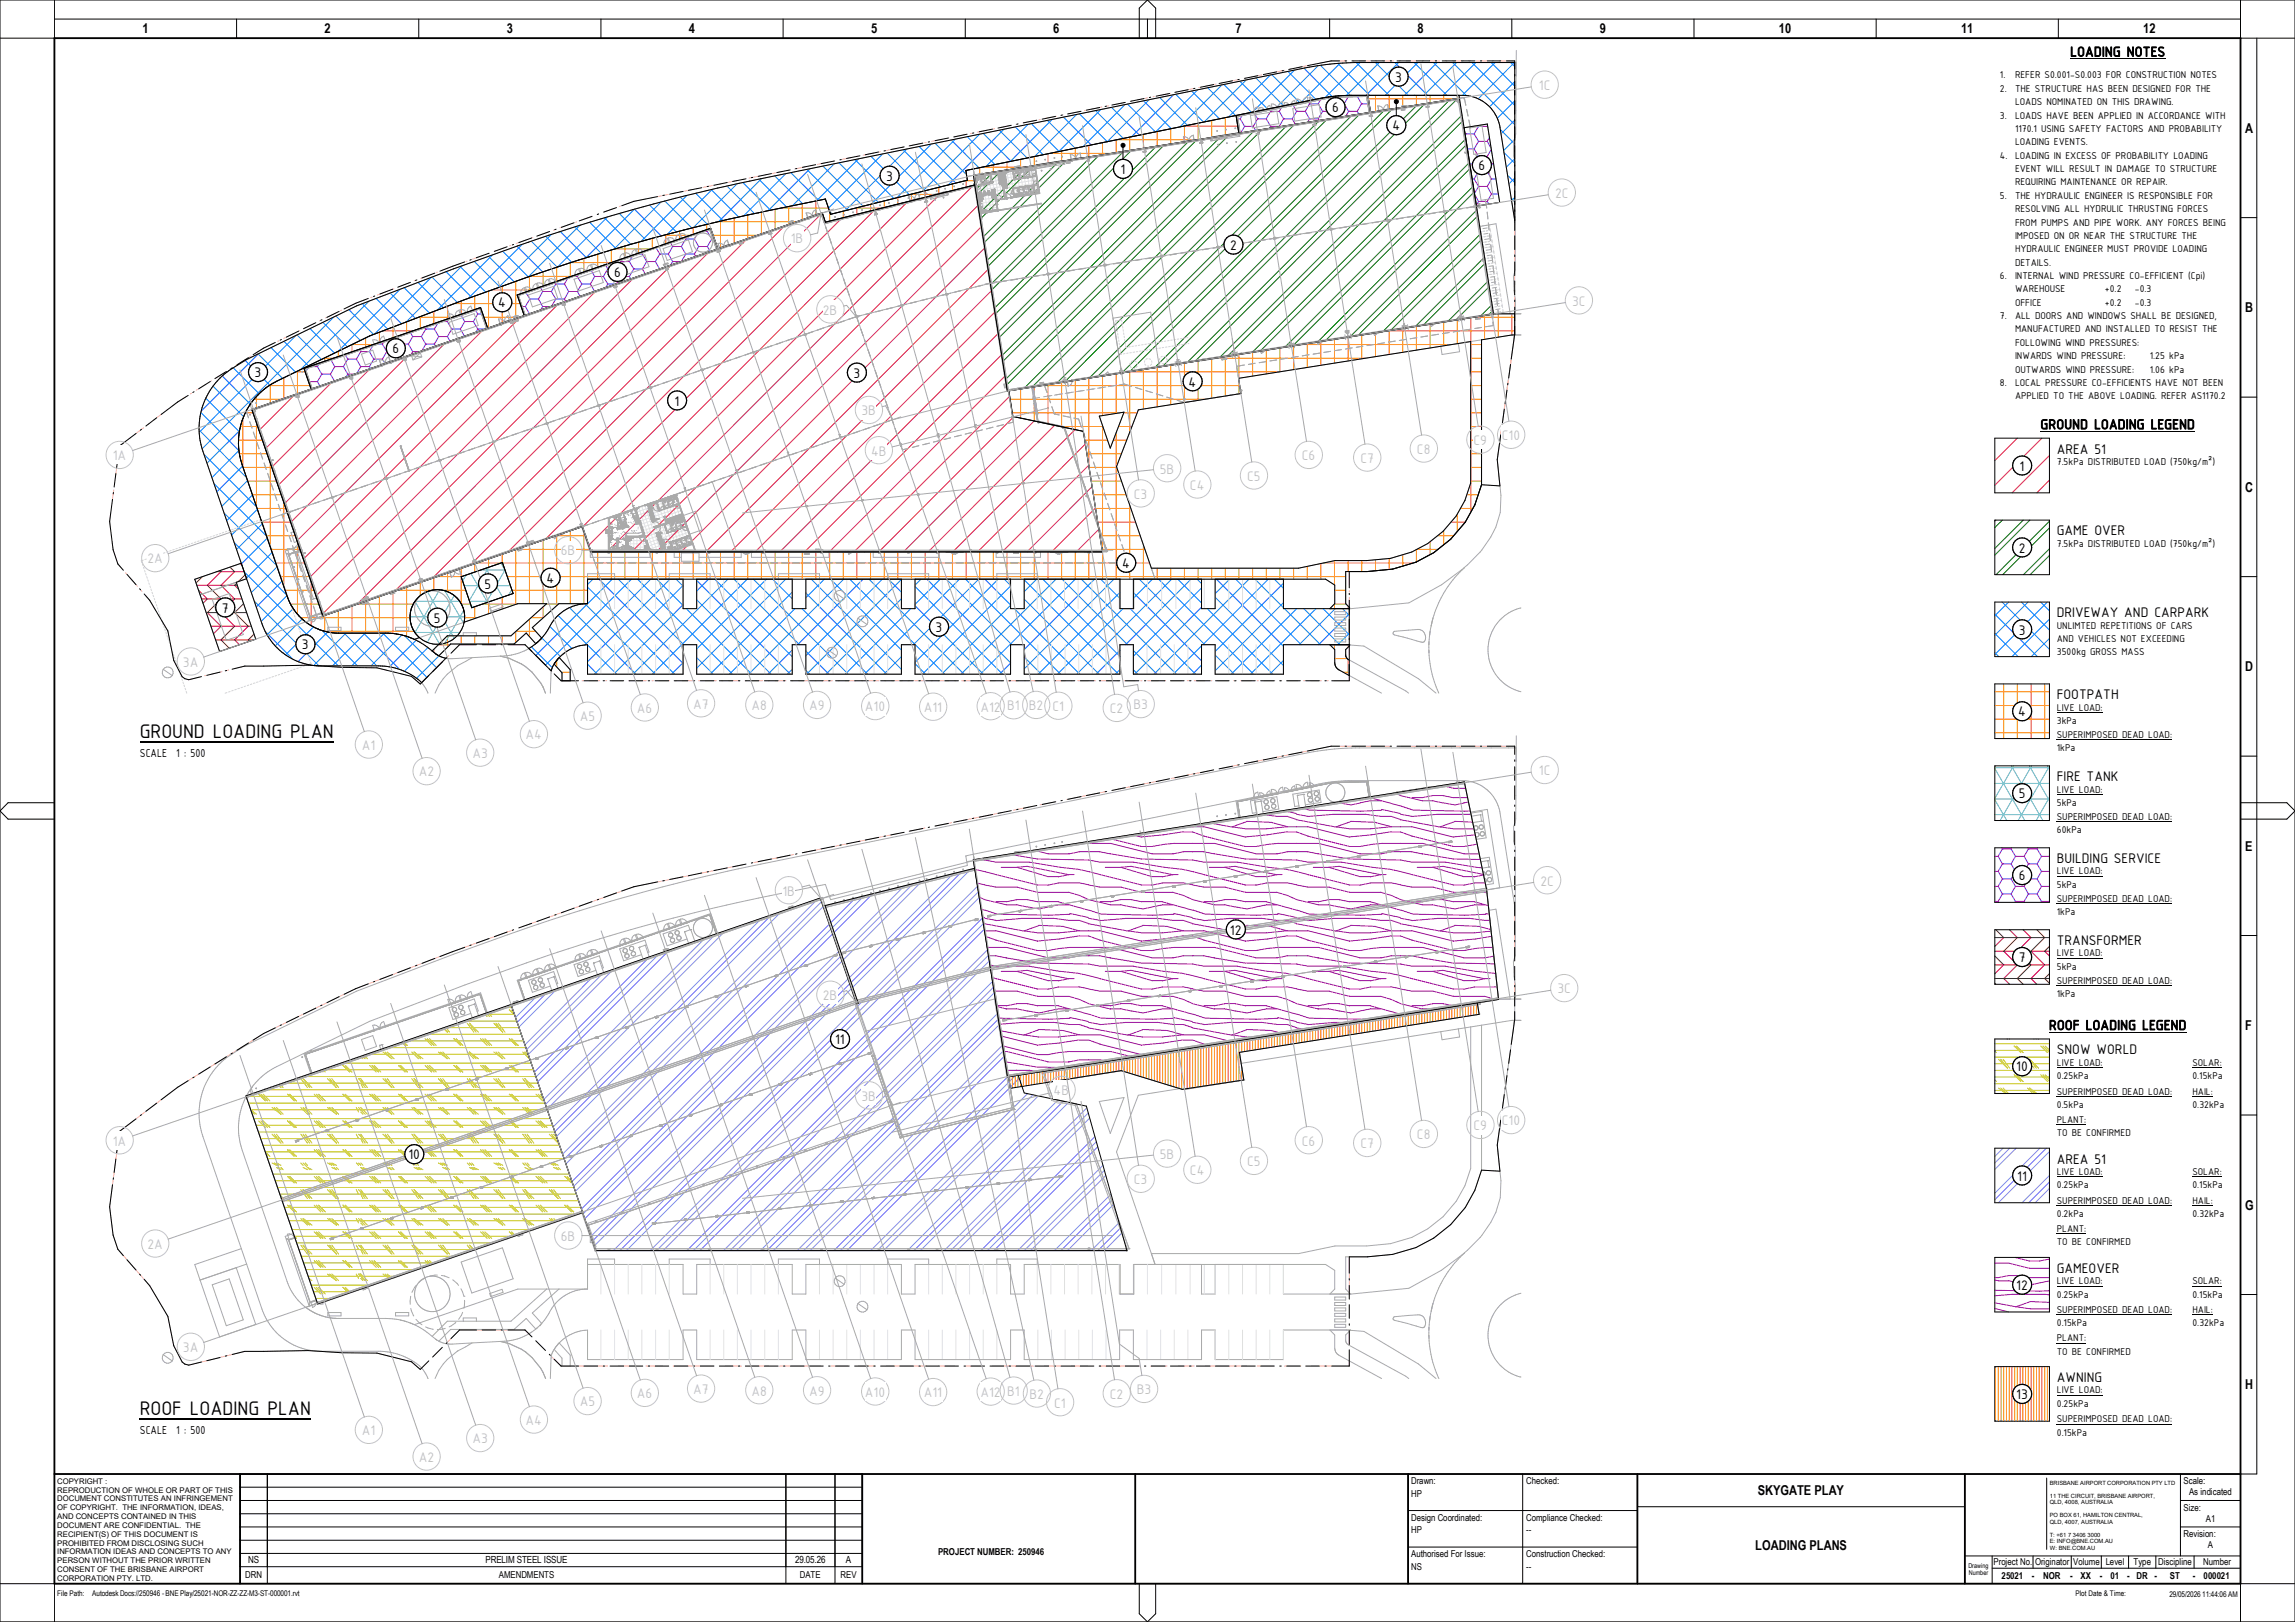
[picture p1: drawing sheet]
<svg xmlns="http://www.w3.org/2000/svg" width="841mm" height="594mm" viewBox="0 0 841 594" stroke-linecap="round" stroke-linejoin="round" font-family="sans-serif">
<defs><g id="words">
<g font-size="7.8">
<text x="51.2" y="270.5">GROUND LOADING PLAN</text>
<text x="51.2" y="518.4">ROOF LOADING PLAN</text>
</g>
<g font-size="5.5">
<text x="758.7" y="20.7">LOADING NOTES</text>
<text x="511.3" y="30">3</text>
<text x="488.2" y="41.1">6</text>
<text x="510.2" y="47.8">4</text>
<text x="410.6" y="63.8">1</text>
<text x="541.8" y="62.4">6</text>
<text x="324.7" y="66.2">3</text>
<text x="450.8" y="91.5">2</text>
<text x="225" y="101.5">6</text>
<text x="182.6" y="112.6">4</text>
<text x="143.8" y="129.5">6</text>
<text x="93.3" y="138.2">3</text>
<text x="312.8" y="138.4">3</text>
<text x="435.6" y="141.6">4</text>
<text x="247.2" y="148.6">1</text>
<text x="747.7" y="157.2">GROUND LOADING LEGEND</text>
<text x="753.7" y="166.1">AREA 51</text>
<text x="740.1" y="172.4">1</text>
<text x="753.7" y="196.1">GAME OVER</text>
<text x="739.8" y="202.4">2</text>
<text x="411.2" y="208">4</text>
<text x="177.6" y="215.6">5</text>
<text x="200.3" y="213.5">4</text>
<text x="81.3" y="224.4">7</text>
<text x="753.7" y="226.1">DRIVEWAY AND CARPARK</text>
<text x="159" y="228.1">5</text>
<text x="342.9" y="231.4">3</text>
<text x="739.8" y="232.4">3</text>
<text x="110.7" y="237.9">3</text>
<text x="753.7" y="256.1">FOOTPATH</text>
<text x="739.6" y="262.4">4</text>
<text x="753.7" y="286.1">FIRE TANK</text>
<text x="739.8" y="292.4">5</text>
<text x="753.7" y="316.1">BUILDING SERVICE</text>
<text x="739.8" y="322.4">6</text>
<text x="450.7" y="342.3">12</text>
<text x="753.7" y="346.2">TRANSFORMER</text>
<text x="739.8" y="352.4">7</text>
<text x="750.9" y="377.2">ROOF LOADING LEGEND</text>
<text x="306" y="382.5">11</text>
<text x="753.7" y="386.2">SNOW WORLD</text>
<text x="738.9" y="392.4">10</text>
<text x="149.7" y="424.6">10</text>
<text x="753.7" y="426.2">AREA 51</text>
<text x="739.2" y="432.4">11</text>
<text x="753.7" y="466.1">GAMEOVER</text>
<text x="738.9" y="472.4">12</text>
<text x="753.7" y="506.1">AWNING</text>
<text x="738.9" y="512.4">13</text>
</g>
<g font-size="5.5" fill="#c4c4c4">
<text x="563.9" y="33">1C</text>
<text x="569.8" y="72.5">2C</text>
<text x="289.8" y="89.2">1B</text>
<text x="576.1" y="112">3C</text>
<text x="301.6" y="115.3">2B</text>
<text x="315.7" y="152.1">3B</text>
<text x="550.4" y="161.2">C10</text>
<text x="319.2" y="166.8">4B</text>
<text x="519.3" y="166.2">C8</text>
<text x="540" y="162.9">C9</text>
<text x="41.3" y="168.6">1A</text>
<text x="425" y="173.4">5B</text>
<text x="477.1" y="168.5">C6</text>
<text x="498.5" y="169.5">C7</text>
<text x="436.1" y="179.4">C4</text>
<text x="457" y="176.1">C5</text>
<text x="415.5" y="182.7">C3</text>
<text x="205.6" y="203.5">6B</text>
<text x="54.1" y="206.4">2A</text>
<text x="67.1" y="244.2">3A</text>
<text x="233.4" y="261.1">A6</text>
<text x="254" y="259.5">A7</text>
<text x="275.4" y="260.1">A8</text>
<text x="296.5" y="260.1">A9</text>
<text x="316.9" y="260.6">A10</text>
<text x="338.5" y="260.8">A11</text>
<text x="359.3" y="260.6">A12</text>
<text x="369.1" y="260.2">B1</text>
<text x="377" y="260.1">B2</text>
<text x="385.7" y="260.4">C1</text>
<text x="406.7" y="261.2">C2</text>
<text x="415.3" y="259.8">B3</text>
<text x="212.5" y="264.1">A5</text>
<text x="132.6" y="274.6">A1</text>
<text x="192.6" y="270.8">A4</text>
<text x="173.1" y="277.6">A3</text>
<text x="153.5" y="284.4">A2</text>
<text x="563.9" y="284">1C</text>
<text x="286.7" y="328">1B</text>
<text x="564.5" y="324.4">2C</text>
<text x="570.7" y="363.9">3C</text>
<text x="301.6" y="366.3">2B</text>
<text x="386.1" y="401.2">4B</text>
<text x="315.7" y="403.1">3B</text>
<text x="540" y="414">C9</text>
<text x="550.4" y="412.2">C10</text>
<text x="41.3" y="419.6">1A</text>
<text x="477.1" y="419.6">C6</text>
<text x="519.3" y="417.3">C8</text>
<text x="425" y="424.5">5B</text>
<text x="498.5" y="420.5">C7</text>
<text x="436.1" y="430.4">C4</text>
<text x="457" y="427.1">C5</text>
<text x="415.5" y="433.7">C3</text>
<text x="205.6" y="454.4">6B</text>
<text x="54.1" y="457.4">2A</text>
<text x="67.1" y="495.3">3A</text>
<text x="212.5" y="515.1">A5</text>
<text x="233.4" y="512.1">A6</text>
<text x="254" y="510.5">A7</text>
<text x="275.4" y="511.1">A8</text>
<text x="296.5" y="511.1">A9</text>
<text x="316.9" y="511.6">A10</text>
<text x="338.5" y="511.8">A11</text>
<text x="359.3" y="511.6">A12</text>
<text x="369.1" y="511.3">B1</text>
<text x="377.3" y="512.4">B2</text>
<text x="386.3" y="515.5">C1</text>
<text x="406.7" y="512.2">C2</text>
<text x="416.6" y="510.7">B3</text>
<text x="192.6" y="521.9">A4</text>
<text x="132.6" y="525.7">A1</text>
<text x="173.1" y="528.7">A3</text>
<text x="153.5" y="535.4">A2</text>
</g>
<g font-size="5">
<text x="52.2" y="12.1">1</text>
<text x="119" y="12.1">2</text>
<text x="185.7" y="12.1">3</text>
<text x="252.5" y="12.1">4</text>
<text x="319.2" y="12.1">5</text>
<text x="386" y="12.1">6</text>
<text x="452.7" y="12.1">7</text>
<text x="519.5" y="12.1">8</text>
<text x="586.2" y="12.1">9</text>
<text x="651.9" y="12.1">10</text>
<text x="718.6" y="12.1">11</text>
<text x="785.4" y="12.1">12</text>
<text x="822.8" y="48.6">A</text>
<text x="822.8" y="114.4">B</text>
<text x="822.8" y="180.1">C</text>
<text x="822.8" y="245.9">D</text>
<text x="822.8" y="311.6">E</text>
<text x="822.8" y="377.3">F</text>
<text x="822.8" y="443.1">G</text>
<text x="822.8" y="508.8">H</text>
<text x="644.1" y="547.7">SKYGATE PLAY</text>
<text x="643.3" y="567.7">LOADING PLANS</text>
</g>
<g font-size="4.6">
<text x="51.2" y="277.2">SCALE</text>
<text x="64.5" y="277.2">1 : 500</text>
<text x="51.2" y="525.1">SCALE</text>
<text x="64.5" y="525.1">1 : 500</text>
</g>
<g font-size="3.9">
<text x="732.9" y="28.7">1.</text>
<text x="738.4" y="28.7">REFER S0.001-S0.003 FOR CONSTRUCTION NOTES</text>
<text x="732.9" y="33.7">2.</text>
<text x="738.4" y="33.7">THE STRUCTURE HAS BEEN DESIGNED FOR THE</text>
<text x="738.4" y="38.5">LOADS NOMINATED ON THIS DRAWING.</text>
<text x="732.9" y="43.4">3.</text>
<text x="738.4" y="43.4">LOADS HAVE BEEN APPLIED IN ACCORDANCE WITH</text>
<text x="738.4" y="48.3">1170.1 USING SAFETY FACTORS AND PROBABILITY</text>
<text x="738.4" y="53.2">LOADING EVENTS.</text>
<text x="732.9" y="58.1">4.</text>
<text x="738.4" y="58.1">LOADING IN EXCESS OF PROBABILITY LOADING</text>
<text x="738.4" y="63">EVENT WILL RESULT IN DAMAGE TO STRUCTURE</text>
<text x="738.4" y="67.9">REQUIRING MAINTENANCE OR REPAIR.</text>
<text x="732.9" y="72.8">5.</text>
<text x="738.4" y="72.8">THE HYDRAULIC ENGINEER IS RESPONSIBLE FOR</text>
<text x="738.4" y="77.7">RESOLVING ALL HYDRULIC THRUSTING FORCES</text>
<text x="738.4" y="82.6">FROM PUMPS AND PIPE WORK. ANY FORCES BEING</text>
<text x="738.4" y="87.5">IMPOSED ON OR NEAR THE STRUCTURE THE</text>
<text x="738.4" y="92.4">HYDRAULIC ENGINEER MUST PROVIDE LOADING</text>
<text x="738.4" y="97.3">DETAILS.</text>
<text x="732.9" y="102.2">6.</text>
<text x="738.4" y="102.2">INTERNAL WIND PRESSURE CO-EFFICIENT (Cpi)</text>
<text x="738.4" y="107.1">WAREHOUSE</text>
<text x="771.4" y="107.1">+0.2</text>
<text x="782.4" y="107.1">-0.3</text>
<text x="738.4" y="112">OFFICE</text>
<text x="771.4" y="112">+0.2</text>
<text x="782.4" y="112">-0.3</text>
<text x="732.9" y="116.9">7.</text>
<text x="738.4" y="116.9">ALL DOORS AND WINDOWS SHALL BE DESIGNED,</text>
<text x="738.4" y="121.8">MANUFACTURED AND INSTALLED TO RESIST THE</text>
<text x="738.4" y="126.7">FOLLOWING WIND PRESSURES:</text>
<text x="738.4" y="131.5">INWARDS WIND PRESSURE:</text>
<text x="787.8" y="131.5">1.25 kPa</text>
<text x="738.4" y="136.4">OUTWARDS WIND PRESSURE:</text>
<text x="787.8" y="136.4">1.06 kPa</text>
<text x="732.9" y="141.4">8.</text>
<text x="738.4" y="141.4">LOCAL PRESSURE CO-EFFICIENTS HAVE NOT BEEN</text>
<text x="738.4" y="146.2">APPLIED TO THE ABOVE LOADING. REFER AS1170.2</text>
<text x="753.7" y="170.3">7.5kPa DISTRIBUTED LOAD (750kg/m²)</text>
<text x="753.7" y="200.3">7.5kPa DISTRIBUTED LOAD (750kg/m²)</text>
<text x="753.7" y="230.3">UNLIMTED REPETITIONS OF CARS</text>
<text x="753.7" y="235.2">AND VEHICLES NOT EXCEEDING</text>
<text x="753.7" y="240.1">3500kg GROSS MASS</text>
<text x="753.7" y="260.3">LIVE LOAD:</text>
<text x="753.7" y="265.2">3kPa</text>
<text x="753.7" y="270.3">SUPERIMPOSED DEAD LOAD:</text>
<text x="753.7" y="275.2">1kPa</text>
<text x="753.7" y="290.3">LIVE LOAD:</text>
<text x="753.7" y="295.2">5kPa</text>
<text x="753.7" y="300.3">SUPERIMPOSED DEAD LOAD:</text>
<text x="753.7" y="305.2">60kPa</text>
<text x="753.7" y="320.3">LIVE LOAD:</text>
<text x="753.7" y="325.2">5kPa</text>
<text x="753.7" y="330.3">SUPERIMPOSED DEAD LOAD:</text>
<text x="753.7" y="335.2">1kPa</text>
<text x="753.7" y="350.3">LIVE LOAD:</text>
<text x="753.7" y="355.2">5kPa</text>
<text x="753.7" y="360.3">SUPERIMPOSED DEAD LOAD:</text>
<text x="753.7" y="365.2">1kPa</text>
<text x="753.7" y="390.3">LIVE LOAD:</text>
<text x="753.7" y="395.2">0.25kPa</text>
<text x="803.4" y="390.3">SOLAR:</text>
<text x="803.4" y="395.2">0.15kPa</text>
<text x="753.7" y="400.9">SUPERIMPOSED DEAD LOAD:</text>
<text x="803.4" y="400.9">HAIL:</text>
<text x="753.7" y="405.8">0.5kPa</text>
<text x="803.4" y="405.8">0.32kPa</text>
<text x="753.7" y="411.2">PLANT:</text>
<text x="753.7" y="416.1">TO BE CONFIRMED</text>
<text x="753.7" y="430.3">LIVE LOAD:</text>
<text x="803.4" y="430.3">SOLAR:</text>
<text x="753.7" y="435.2">0.25kPa</text>
<text x="803.4" y="435.2">0.15kPa</text>
<text x="753.7" y="440.9">SUPERIMPOSED DEAD LOAD:</text>
<text x="803.4" y="440.9">HAIL:</text>
<text x="753.7" y="445.8">0.2kPa</text>
<text x="803.4" y="445.8">0.32kPa</text>
<text x="753.7" y="451.2">PLANT:</text>
<text x="753.7" y="456.1">TO BE CONFIRMED</text>
<text x="753.7" y="470.3">LIVE LOAD:</text>
<text x="803.4" y="470.3">SOLAR:</text>
<text x="753.7" y="475.2">0.25kPa</text>
<text x="803.4" y="475.2">0.15kPa</text>
<text x="753.7" y="480.9">SUPERIMPOSED DEAD LOAD:</text>
<text x="753.7" y="485.8">0.15kPa</text>
<text x="803.4" y="480.9">HAIL:</text>
<text x="803.4" y="485.8">0.32kPa</text>
<text x="753.7" y="491.2">PLANT:</text>
<text x="753.7" y="496.1">TO BE CONFIRMED</text>
<text x="753.7" y="510.3">LIVE LOAD:</text>
<text x="753.7" y="515.2">0.25kPa</text>
<text x="753.7" y="520.9">SUPERIMPOSED DEAD LOAD:</text>
<text x="753.7" y="525.8">0.15kPa</text>
</g>
<g font-size="3.6">
<text x="91" y="572.6">NS</text>
<text x="177.9" y="572.6">PRELIM STEEL ISSUE</text>
<text x="291.4" y="572.6">29.05.26</text>
<text x="310" y="572.6">A</text>
</g>
<g font-size="3.5">
<text x="517.1" y="543.7">Drawn:</text>
<text x="559.3" y="543.7">Checked:</text>
<text x="800.2" y="543.7">Scale:</text>
<text x="517.1" y="548.2">HP</text>
<text x="802.2" y="547.7">As indicated</text>
<text x="517.1" y="557.1">Design Coordinated:</text>
<text x="559.3" y="557.1">Compliance Checked:</text>
<text x="800.2" y="553.4">Size:</text>
<text x="808.4" y="557.4">A1</text>
<text x="517.1" y="561.5">HP</text>
<text x="559.3" y="561.5">--</text>
<text x="800.2" y="563.1">Revision:</text>
<text x="343.8" y="569.6">PROJECT NUMBER: 250946</text>
<text x="809.1" y="567.1">A</text>
<text x="517.1" y="570.4">Authorised For Issue:</text>
<text x="517.1" y="575">NS</text>
<text x="559.3" y="570.4">Construction Checked:</text>
<text x="559.3" y="575">--</text>
<text x="730.6" y="573.3">Project No. Originator</text>
<text x="759.8" y="573.3">Volume</text>
<text x="771.7" y="573.3">Level</text>
<text x="781.8" y="573.3">Type</text>
<text x="790.9" y="573.3">Discipline</text>
<text x="807.4" y="573.3">Number</text>
<text x="89.9" y="577.9">DRN</text>
<text x="182.8" y="577.9">AMENDMENTS</text>
<text x="293.1" y="577.9">DATE</text>
<text x="308.1" y="577.9">REV</text>
<text x="733.5" y="578.4">25021</text>
<text x="744.6" y="578.5">-</text>
<text x="748.7" y="578.4">NOR</text>
<text x="758.6" y="578.5">-</text>
<text x="762.5" y="578.4">XX</text>
<text x="769.5" y="578.5">-</text>
<text x="773.4" y="578.4">01</text>
<text x="779.6" y="578.5">- DR</text>
<text x="789.6" y="578.5">-</text>
<text x="795.2" y="578.4">ST</text>
<text x="803.6" y="578.5">-</text>
<text x="807.6" y="578.5">000021</text>
</g>
<g font-size="2.9">
<text x="33.8" y="584.7">Autodesk Docs://250946 - BNE Play/25021-NOR-ZZ-ZZ-M3-ST-000001.rvt</text>
<text x="795" y="584.8">29/05/2026 11:44:06 AM</text>
</g>
<g font-size="2.8">
<text x="21" y="543.4">COPYRIGHT :</text>
<text x="21" y="546.7">REPRODUCTION OF WHOLE OR PART OF THIS</text>
<text x="21" y="549.9">DOCUMENT CONSTITUTES AN INFRINGEMENT</text>
<text x="21" y="556.3">AND CONCEPTS CONTAINED IN THIS</text>
<text x="21" y="553.1">OF COPYRIGHT. THE INFORMATION, IDEAS,</text>
<text x="21" y="559.6">DOCUMENT ARE CONFIDENTIAL. THE</text>
<text x="21" y="562.9">RECIPIENT(S) OF THIS DOCUMENT IS</text>
<text x="21" y="566.1">PROHIBITED FROM DISCLOSING SUCH</text>
<text x="21" y="569.3">INFORMATION IDEAS AND CONCEPTS TO ANY</text>
<text x="21" y="572.6">PERSON WITHOUT THE PRIOR WRITTEN</text>
<text x="21" y="575.8">CONSENT OF THE BRISBANE AIRPORT</text>
<text x="21" y="579">CORPORATION PTY. LTD.</text>
<text x="21" y="584.7">File Path:</text>
<text x="760.6" y="584.7">Plot Date &amp; Time:</text>
</g>
<g font-size="2.4">
<text x="721.3" y="574.1">Drawing</text>
<text x="721.4" y="577">Number</text>
</g>
<g font-size="2.1">
<text x="751.2" y="543.7">BRISBANE AIRPORT CORPORATION PTY LTD</text>
<text x="751.2" y="548.5">11 THE CIRCUIT, BRISBANE AIRPORT,</text>
<text x="751.2" y="550.9">QLD, 4008, AUSTRALIA</text>
<text x="751.2" y="555.6">PO BOX 61, HAMILTON CENTRAL,</text>
<text x="751.2" y="558">QLD, 4007, AUSTRALIA</text>
<text x="751.2" y="562.8">T: +61 7 3406 3000</text>
<text x="751.2" y="565.2">E: INFO@BNE.COM.AU</text>
<text x="751.2" y="567.6">W: BNE.COM.AU</text>
</g>
</g></defs>
<g fill="none" stroke="#e31837" stroke-width=".37">
<path d="M301.3 78l-129 129.1M308.5 79.9l-122.4 122.4M320.5 76.9l-120.6 120.6M332.6 73.9l-119.2 119.1M344.7 70.9l-129 128.9M356.7 67.9l-134.3 134.2M358.4 75.2l-126.9 126.9M246.1 97l-128 128M259.9 92.2l-129 129.1M273.7 87.5l-129 129M287.5 82.7l-129 129.1M359.7 83l-119.2 119.1"/>
<path d="M360.9 90.8l-111.3 111.3M362.2 98.6l-103.5 103.5M190.9 116l-82.1 82.1M204.7 111.3l-93.5 93.5M218.5 106.5l-105 105M232.3 101.8l-116.5 116.5M363.4 106.4l-95.7 95.7M364.6 114.3l-87.9 87.8M121.8 139.8l-24.6 24.6M135.6 135l-36 36.1M149.4 130.3l-47.5 47.5M163.3 125.5l-59.1 59.1"/>
<path d="M177.1 120.8l-70.6 70.5M365.8 122.1l-80 80M367.1 129.9l-72.2 72.2M368.3 137.7l-64.4 64.4M94.2 149.3l-1.6 1.6M108 144.5l-13.1 13.2M370 145.1l-57 57M371.5 152.6l-49.5 49.5M379 154.2l-48 47.9M386.5 155.8l-46.4 46.3M394 157.4l-44.8 44.7M397.8 162.6l-39.6 39.5"/>
<path d="M399 170.4l-31.7 31.7M400.2 178.2l-23.9 23.9M739.3 160.5l-8.3 8.2M748.3 160.5l-17.3 17.3M751 166.8l-13.6 13.7M751 175.9l-4.6 4.6M401.4 186.1l-16 16M402.7 193.8l-8.3 8.3M403.9 201.7l-.4 .4"/>
</g>
<g fill="none" stroke="#007f00" stroke-width=".37">
<path d="M510.3 39.9l-96.3 96.2M519.3 38.4l-96.2 96.3M522.2 38l-96.2 96.2M531.3 36.5l-96.3 96.3M534.2 36.1l-96.3 96.2M387.9 59.3l-27.6 27.5M390.7 58.8l-30.1 30.1M399.8 57.4l-38.1 38.1M402.7 56.9l-40.7 40.7M411.8 55.5l-48.8 48.7M414.7 55l-51.4 51.3M423.7 53.6l-59.3 59.3"/>
<path d="M426.6 53.1l-61.9 61.9M435.7 51.7l-69.9 69.9M438.6 51.2l-72.5 72.5M447.6 49.8l-80.4 80.5M450.5 49.3l-83 83.1M459.6 47.9l-91.1 91M462.4 47.5l-93.5 93.6M471.5 46l-96.2 96.2M474.4 45.6l-96.2 96.2M483.5 44.1l-96.3 96.3M486.4 43.6l-96.3 96.3M495.4 42.2l-96.2 96.3"/>
<path d="M498.3 41.8l-96.2 96.2M507.4 40.3l-96.3 96.3M535.8 42.1l-88.8 88.8M536.1 44.2l-86.2 86.2M537.2 50.8l-78.3 78.2M537.5 52.9l-75.7 75.7M538.5 59.5l-67.6 67.6M363.9 63l-6.4 6.5M366.9 62.6l-9.1 9M375.9 61.2l-17 16.9M378.8 60.7l-19.6 19.6M538.9 61.6l-65.1 65.1"/>
<path d="M539.9 68.2l-57 57M540.3 70.3l-54.6 54.5M541.3 76.8l-46.5 46.5M541.6 79l-43.9 43.9M542.7 85.5l-36 36M543 87.6l-33.3 33.4M544 94.2l-25.3 25.4M544.4 96.3l-22.8 22.8M545.4 102.9l-14.8 14.7M545.8 105l-12.3 12.2M546.8 111.5l-4.2 4.2M547.1 113.7l-1.6 1.6"/>
<path d="M731.4 190.5l-.4 .3M733.8 190.5l-2.8 2.8M741.4 190.5l-10.4 10.4M743.8 190.5l-12.8 12.8M751 190.9l-19.5 19.6M751 193.4l-17.1 17.1M751 201l-9.5 9.5M751 203.5l-7 7"/>
</g>
<g fill="none" stroke="#007fff" stroke-width=".37">
<path d="M407.3 39.3l10.2 10.2M412.2 38.3l-15.3 15.4M413.2 38.1l10.2 10.2M419.1 37l10.2 10.1M421.1 36.5l-15.3 15.4-10.2-10.2M425 35.7l10.1 10.2M430 34.7l-15.3 15.4M430.9 34.5l10.1 10.2M436.7 33.4l10.2 10.1M438.9 32.9l-15.4 15.4M442.6 32.2l10.2 10.1M447.8 31.1l-15.4 15.4"/>
<path d="M448.5 30.9l10.1 10.2M454.4 29.8l10.1 10.1M456.6 29.3l-15.3 15.4M460.2 28.6l10.2 10.1M465.5 27.5l-15.3 15.4M466.1 27.4l10.2 10.2M472 26.2l10.2 10.2M474.4 25.7l-15.4 15.4M477.9 25l10.3 10.3M483.1 24l-15.2 15.2M483.9 23.9l11 11M490.2 23.2l11.7 11.7"/>
<path d="M491.1 23.2l-14.3 14.3M497 22.9l12 12M498.4 22.9l-12.8 12.8M504.1 22.9l12 12M505.5 22.9l-12.1 12M511.1 22.9l12.1 12M512.5 22.9l-12 12M518.2 22.9l12 12M519.6 22.9l-12 12M525.3 22.9l12.1 12.1M526.7 22.9l-12 12M532.3 22.9l22.8 22.7"/>
<path d="M533.8 22.9l-12 12M539.4 22.9l15.7 15.7M540.9 22.9l-12.1 12M546.5 22.9l8.6 8.6M547.9 22.9l-12 12M553.6 22.9l1.5 1.5M555 22.9l-13.3 13.3M555.1 37l-6.4 6.3M555.1 29.9l-9.3 9.2M305.7 60l-15.3 15.4M307.5 59.6l14.4 14.5M313.3 58.5l14.3 14.2"/>
<path d="M314.6 58.2l-15.4 15.4M319.2 57.3l14 14M323.5 56.4l-19.9 19.8M325.1 56.1l13.8 13.8M331 54.9l13.6 13.6M332.4 54.6l-22.6 22.5M336.8 53.7l13.4 13.4M341.2 52.8l-22 22M342.7 52.5l11.5 11.4M348.6 51.3l10.2 10.2M350.1 51l-21.5 21.4M354.5 50.1l10.1 10.2"/>
<path d="M359 49.2l-20.9 20.9M360.3 48.9l10.2 10.2M366.2 47.7l10.2 10.2M367.9 47.4l-20.4 20.3M372.1 46.5l10.2 10.2M376.8 45.6l-15.4 15.3M378 45.3l10.2 10.2M383.8 44.1l10.2 10.2M385.6 43.7l-15.4 15.4M389.7 42.9l10.2 10.2M394.5 42l-15.4 15.3M401.5 40.5l10.1 10.2"/>
<path d="M403.4 40.1l-15.4 15.4M549.8 47.4l5.3 5.3M551.1 55.8l4 4M555.1 44l-5 5M555.1 51.1l-4.1 4M555.1 58.2l-3.1 3.1M221.5 79.8l9.7 9.7M222.6 79.5l-18.3 18.3M226.9 78.2l9.8 9.7M238 75.1l9.9 9.9M242.2 74l-17.3 17.3M243.6 73.6l9.9 9.9"/>
<path d="M249.3 72.2l9.9 9.9M251.7 71.6l-16.8 16.8M254.9 70.8l10 10M260.6 69.4l10.1 10.1M261 69.3l-16.4 16.5M266.4 68.1l10.1 10.1M270.1 67.3l-16.1 16.1M272.2 66.8l10.2 10.2M278.1 65.6l10.1 10.2M279.1 65.4l-15.7 15.8M283.9 64.4l10.2 10.2M288 63.6l-15.5 15.5"/>
<path d="M289.8 63.2l10.2 10.2M295.7 62.1l14.9 14.9M296.8 61.8l-15.3 15.4M301.6 60.8l14.7 14.7M304 77.4l.9 1M552.5 64.2l2.6 2.6M553.8 72.6l1.3 1.3M555.1 65.2l-2.1 2.2M555.1 72.3l-1.2 1.1M555.1 79.4l-.2 .1M163.4 99.5l9.4 9.4M168.6 97.6l9.4 9.4"/>
<path d="M169.4 97.3l-20.6 20.7M173.8 95.8l9.4 9.3M179 93.9l9.4 9.4M180.4 93.4l-20.2 20.2M184.2 92l9.4 9.4M189.4 90.2l9.5 9.4M191.4 89.5l-19.8 19.8M194.7 88.4l9.5 9.4M200 86.6l9.5 9.5M202.1 85.9l-19.5 19.5M205.3 84.8l9.6 9.6M210.7 83.1l9.6 9.6"/>
<path d="M212.5 82.5l-18.9 18.9M216.1 81.4l9.6 9.7M242.3 86.4l-9.8-9.8-17.7 17.8M118.3 118.1l9 8.9M122.3 116.1l-48.2 48.3M123.1 115.7l9 9M127.8 113.4l9.1 9.1M132.8 111.3l9.2 9.2M135.2 110.3l-25.1 25.1M137.8 109.3l9.4 9.3M143 107.3l9.3 9.3M146.6 105.9l-22.7 22.8"/>
<path d="M148.1 105.4l9.3 9.3M153.2 103.4l9.3 9.3M158.1 101.6l-20.8 20.7M158.3 101.5l9.3 9.3M81.4 137.7l10.3 10.3M85.5 134.7l9.5 9.5M89.8 132l9.1 9.1M94.6 129.6l8.9 9M94.7 129.5l-21 21M99.3 127.3l9 9M104.1 125l8.9 9M108.5 122.8l-35.5 35.6"/>
<path d="M108.8 122.7l9 9M113.6 120.4l9 8.9M73 157.5l17.4 17.5M73.6 151.1l14 14M75.4 145.8l12.3 12.4M78.1 141.4l11.2 11.2M87.8 157.7l-11.9 11.9M74.8 166.4l19.3 19.3M78.4 177.2l19.3 19.3M87.5 165l-9.8 9.9M88.9 170.7l-9.4 9.5M90.7 176l-9.4 9.5"/>
<path d="M82.1 187.9l19.3 19.3M85.8 198.7l19.3 19.3M92.5 181.3l-9.4 9.4M94.3 186.5l-9.4 9.5M96.1 191.8l-9.4 9.5M98 197.1l-9.5 9.4M89.5 209.4l34.5 34.5M99.7 202.3l-9.4 9.5M101.6 207.6l-9.5 9.4M103.4 212.9l-9.5 9.4M105.2 218.1l-9.5 9.5M215.3 215l31.9 31.9"/>
<path d="M217.3 212.1l-2 2M219.5 212.1l30.8 30.9M224.3 212.1l-28 28M226.6 212.1l24 24M231.4 212.1l-31.5 31.5M233.6 212.1l34.8 34.8M238.5 212.1l-24.1 24.1M240.7 212.1l9.6 9.6M245.5 212.1l-30.2 30.3M247.8 212.1l2.5 2.6M250.3 214.4l-32.5 32.5M255.3 219.7l27.3 27.2"/>
<path d="M255.3 212.6l34.3 34.3M259.7 212.1l-4.4 4.4M261.9 212.1l28.4 28.4M266.7 212.1l-34.8 34.8M269 212.1l24 24M273.8 212.1l-34.8 34.8M276.1 212.1l34.8 34.8M280.9 212.1l-25.6 25.6M283.1 212.1l7.2 7.2M288 212.1l-32.7 32.7M290.2 212.1l.1 .1M290.3 216.9l-30.1 30"/>
<path d="M295.3 217.2l29.7 29.7M297.3 212.1l33 33.1M302.1 212.1l-6.8 6.8M304.3 212.1l26 26M309.2 212.1l-34.8 34.8M311.4 212.1l34.8 34.8M316.3 212.1l-24 24M318.5 212.1l34.8 34.8M323.3 212.1l-28 28.1M325.5 212.1l4.8 4.8M330.3 212.2l-34.7 34.7M330.3 219.3l-27.6 27.6"/>
<path d="M335.3 214.8l32.1 32.1M337.5 212.1l-2.2 2.2M339.7 212.1l30.6 30.6M344.6 212.1l-9.3 9.3M346.8 212.1l24 24M351.6 212.1l-34.8 34.8M353.8 212.1l34.9 34.8M358.7 212.1l-24 24M360.9 212.1l9.4 9.4M365.8 212.1l-30.5 30.5M368 212.1l2.3 2.4M370.3 214.6l-32.3 32.3"/>
<path d="M375.3 219.5l27.5 27.4M375.3 212.4l34.6 34.5M379.9 212.1l-4.6 4.6M382.1 212.1l28.3 28.4M387 212.1l-34.8 34.8M389.2 212.1l24 24M394 212.1l-34.8 34.8M396.3 212.1l34.8 34.8M401.1 212.1l-25.8 25.8M403.4 212.1l7 7.1M408.2 212.1l-32.9 32.9M410.4 212.1h.1"/>
<path d="M410.4 217l-30 29.9M415.3 217l25 25M417.5 212.1l24 24M422.3 212.1l-7 7.1M424.6 212.1l34.8 34.8M429.4 212.1l-34.8 34.8M431.6 212.1l8.7 8.7M436.5 212.1l-24 24M438.7 212.1l1.6 1.6M440.3 215.3l-25 25.1M445.3 218.7l25 25.1M445.8 212.1l24.5 24.6"/>
<path d="M450.6 212.1l-5.3 5.3M452.8 212.1l24 24M457.7 212.1l-34.8 34.8M459.9 212.1l10.4 10.4M464.8 212.1l-24 24M467 212.1l3.3 3.3M470.3 213.7l-25 24.9M93.2 220.2l23.7 23.7M97.2 231.3l10.2 10.2M107.4 222.9l-9.5 9.6M110.7 226.7l-9.8 9.9M114.9 229.6l-10.3 10.3"/>
<path d="M118.1 231l12.9 12.9M120.1 231.5l-10.8 10.8M126.1 231.9l12 12M126.7 231.9l-11.8 11.9M133.2 231.9l13.3 13.3M133.8 231.9l-12 12M140.3 231.9l16.1 16.2M140.9 231.9l-12 12M147.3 232.6l-11.3 11.3M148.3 232.9l11.7 11.7M152.5 234.5l-9.8 9.7M156.8 237.2l-8.6 8.7"/>
<path d="M194.8 236.9l7.6 7.6M198.5 233.6l6.9 6.8M201.5 229.4l8 8.1M204.5 225.4l10.7 10.7M208.7 222.5l24.3 24.4M214.4 221.1l25.8 25.8M215.3 236.2l10.7 10.7M250.3 221.5l-25.4 25.4M251.5 222.9l24 24M290.3 238.1l-8.9 8.8M291.3 222.9l-24 24M293.9 222.9l24 24"/>
<path d="M295.3 238.5l8.5 8.4M333.8 222.9l-24 24M335.3 221.9l25 25M370.3 221.7l-25.2 25.2M371.7 222.9l24 24M410.4 238.2l-8.7 8.7M411.5 222.9l-24 24M414.1 222.9l24 24M415.3 238.3l8.7 8.6M440.3 222.4l-24.5 24.5M440.3 236.6l-10.4 10.3M442.4 222.9l24 24"/>
<path d="M445.3 239.9l7 7M470.3 220.7l-25 25M470.7 222.9l13.2 13.2M475.2 222.9l-24 24M477.8 222.9l13.2 13.2M482.3 222.9l-24 24M484.8 222.9l9.7 9.6M489.3 222.9l-13.2 13.2M492 222.9l2.5 2.5M494.5 224.9l-11.3 11.2M494.5 231.9l-4.2 4.2M731 239.1l1.5 1.4"/>
<path d="M731 232l8.6 8.5M731 224.9l15.6 15.6M733.7 220.5l17.3 17.3M736.1 220.5l-5.1 5.1M740.7 220.5l10.3 10.3M743.2 220.5l-12.2 12.2M747.8 220.5l3.2 3.2M750.2 220.5l-19.2 19.2M751 226.8l-13.7 13.7M751 233.8l-6.6 6.7M160.9 240.2l-8.2 8.2M215.3 243.3l3.6 3.6"/>
<path d="M250.3 242.7l-4.2 4.2M255.3 240.9l6.1 6M290.3 245.2l-1.8 1.7M295.3 245.5l1.4 1.4M330.3 240.5l-6.4 6.4M335.3 243.1l3.8 3.8M370.3 242.9l-4 4M375.3 240.7l6.3 6.2M410.4 245.2l-1.7 1.7M415.3 245.3l1.6 1.6M440.3 243.6l-3.3 3.3M470.3 241.9l-5 5"/>
</g>
<g fill="none" stroke="#ff7f00" stroke-width=".37">
<path d="M501.4 36.2h32.1M504.1 34.9v6M509.1 34.9v5.1M514.1 34.9v4.4M519 34.9v3.6M524 34.9v2.8M529 34.9v2M534 34.9v1.2M369 59.4v2.8M374 58.3v3.2M379 57.3v3.4M384 56.3v3.6"/>
<path d="M384.6 56.2h22.6M389 55.3v3.8M394 54.3v4M399 53.3v4.2M404 52.2v4.5M409 51.2v4.7M409.2 51.2h29.6M414 50.2v4.9M419 49.2v5.1M424.1 48.2v5.3M429 47.2v5.5M433.8 46.2h19.8"/>
<path d="M434 46.1v5.8M439 45.1v6M444 44.1v6.3M449 43.1v6.5M269 79.8v9.3M274 78.7v8.7M279 77.7v8M284 76.7v7.2M286.3 76.2h17.3M289 75.7v6.5M294 74.6v5.9M299 73.6v5.2"/>
<path d="M304 77.5v3.5M309 77.3v2.5M313.6 76.2h9.6M314 76.1v2.4M319 74.8v2.5M324 73.6v2.4M329 72.3v2.5M333.6 71.2h9.7M334 71.1v2.4M339 69.9v2.4M344 68.6v2.4M349 67.4v2.4"/>
<path d="M353.6 66.2h3.8M354 62.4v.6M354 66.1v2.4M359 61.4v2.4M360 61.2h15.6M364 60.4v2.6M199 99.6v5.1M204 97.9v5.1M209 96.2v5.1M209.1 96.2h14.8M214 94.7v4.9M219 93.1v4.8"/>
<path d="M224 91.6v4.5M225.3 91.2h13.1M229 90.1v4.3M234 88.7v4M239 87.3v3.7M243.1 86.2h9.8M244 85.9v3.3M249 84.7v2.8M254 83.4v2.4M259 82.2v1.9M261.3 86.2h16.2M263.1 81.2h28.9"/>
<path d="M264 81v9.8M302.4 81.2h.7M144 119.8v3.9M149 117.9v4.1M153.4 116.2h12.3M154 116v4.2M159 114v4.5M164 112.1v4.7M166.5 111.2h24.1M169 110.2v4.9M174 108.4v5M177.3 116.2h13"/>
<path d="M179 106.6v13.5M180.2 106.2h14.6M184 104.9v13.5M189 103v13.7M194 101.3v5.2M194.3 101.2h15M519 119.5v8.8M524 118.7v8.8M529 117.9v8.8M534 117.1v8.8M539 116.3v71.2M539.8 116.2h15.3"/>
<path d="M544 115.5v8.8M549.1 114.9v8.6M554.1 114.9v7.8M104 138.4v7.5M108.5 136.2h3.3M109 135.9v8.3M114 133.5v.5M118.7 131.2h3.5M119 131.1v1.2M124 128.7v1.9M134 123.8v3.3M136.7 126.2h-7.7v2.7"/>
<path d="M139 121.7v3.7M140.3 121.2h10.9M394 139.3v18.1M399 138.5v32.2M404 137.7v14.5M409 136.9v14.5M413.5 136.2h55.4M414 136.1v22.1M419 135.3v14.5M424.1 134.5v14.5M429 133.7v14.5M434 133v14.4"/>
<path d="M439 132.2v14.4M444 131.4v14.4M445.1 131.2h55.3M449 130.6v14.4M454 129.8v8.8M454 139.5v4.7M459 129v8.8M464.1 128.2v8.7M469.1 127.4v8.8M474 126.6v8.8M476.6 126.2h55.4M479 125.8v8.8"/>
<path d="M484 125v8.8M489 124.2v8.8M494 123.4v8.8M499 122.6v8.8M504.1 121.9v8.7M508.2 121.2h46.9M509.1 121.1v8.7M514.1 120.3v8.7M538.9 126.2h4M538.9 131.2h4M538.9 136.2h4M88.1 156.2h6.3"/>
<path d="M89 153.3v17.6M89.9 151.2h2.8M93.1 146.2h10.1M94 145.2v4.2M94 155v30.5M98.7 141.2h14.8M99 141v6.7M370.1 146.2h71.6M370.9 151.2h39.5M374 142.5v10.6M379 141.6v12.6M381.9 141.2h72.4"/>
<path d="M384 140.9v14.3M388.6 156.2h15.6M389 140.1v16.2M404 155.9v56.2M409 158.4v53.7M409.9 156.2h4.9M411.8 151.2h4.9M538.9 141.2h4M538.9 146.2h4M538.9 151.2h4M538.9 156.2h4M87.4 161.2h8.7"/>
<path d="M87.7 166.2h10.2M89.1 171.2h10.5M90.8 176.2h10.5M99 169.5v30.7M397.5 161.2h8.3M398.3 166.2h12.7M399.1 171.2h10.2M399.9 176.2h11.1M408 161.2h4.9M538.9 161.2h4M538.9 166.2h4M538.9 171.2h4"/>
<path d="M538.9 176.2h4M92.5 181.2h10.5M94.2 186.2h10.5M95.9 191.2h10.6M97.7 196.2h10.5M104 184v30.8M109 198.5v26.5M194 199.6v21.5M199 197.8v23.3M203.7 196.2h10.9M204 196.1v25.7M209 194.4v26.7"/>
<path d="M214 194.5v26.6M400.7 181.2h12M401.5 186.2h12.9M402.3 191.2h13.8M403.1 196.2h14.7M414 185.1v27M419 199.7v12.4M524 198.4v4.8M526.8 196.2h5.9M529 194.4v5.2M531.7 191.2h5.3M534 188.3v6.3"/>
<path d="M535.2 186.2h4.5M537.5 181.2h4.2M99.4 201.2h10.5M101.1 206.2h10.5M102.8 211.2h10.6M104.5 216.2h10.6M114 213.1v16.1M139 218.5v13.4M144 216.8v15.2M145.6 216.2h12.5M149 215.1v18M154 213.3v4.9"/>
<path d="M159 211.6v4.5M160.1 211.2h8.9M162.4 216.2h8.3M164 209.9v6.8M169 208.2v12.9M174 206.5v3M174.7 206.2h8.9M179 204.7v3.1M184 203v3M184 218.7v4.4M184.2 206.2h237.1M185.9 211.2h307.2"/>
<path d="M187.6 216.2h27.7M189 201.3v20.1M189.2 201.2h27.1M219 202.1v10M224 202.1v10M229 202.1v10M234 202.1v10M239 202.1v10M244 202.1v10M249 202.1v10M254 202.1v10M259 202.1v10"/>
<path d="M264 202.1v10M269 202.1v10M274 202.1v10M279 202.1v10M284 202.1v10M289 202.1v10M294 202.1v10M299 202.1v10M304 202.1v10M309 202.1v10M314 202.1v10M319 202.1v10"/>
<path d="M324 202.1v10M329 202.1v10M334 202.1v10M339 202.1v10M344 202.1v10M349 202.1v10M354 202.1v10M359 202.1v10M364 202.1v10M369 202.1v10M374 202.1v10M379 202.1v10"/>
<path d="M384 202.1v10M389 202.1v10M394 202.1v10M399 202.1v10M403.9 201.2h15.7M424.1 208.1v4M429 208.1v4M434 208.1v4M439 208.1v4M444 208.1v4M449 208.1v4M454 208.1v4"/>
<path d="M459 208.1v4M464.1 208.1v4M469.1 208.1v4M474 208.1v4M479 207.5v4.6M484 206.4v5.7M485 206.2h32.8M489 205.4v8.8M489.1 216.2h4M494 205.3v4M499 205.3v4M504.1 205v4"/>
<path d="M509.1 204.6v4M514.1 203.2v4.1M519 201.3v4.5M519.2 201.2h7.8M106.5 221.2h10.3M110.2 226.2h40.1M119 231.2h32.7M119 225.4v5.8M124 223.6v8.3M129 222v9.9M131.1 221.2h20.4M134 220.2v11.7"/>
<path d="M159 237.8v1.2M160.6 236.2h4.2M164 232.9v4.1M169 232.9v3M169 221.2h3.4M170.3 226.2h4.7M174 222.2v4.3M174 232.9v3M176.9 221.2h12.6M179 220.5v4.3M179 232.9v3M184 232.9v3"/>
<path d="M189 231.3v4M189.1 231.2h7.2M194 226.8v6.4M194.6 226.2h4.5M199 222.3v4M200.2 221.2h4.5M487.4 236.2h7.1M489 236.1v1.7M493.2 221.2h-4.2v1.7M494 222v.9M494 236.1v.9M204 241.9v2.4"/>
<path d="M204.6 241.2h.7M205.7 246.2h3.3M489.1 241.2h4.6M492.3 246.2h2.2M494 241.5v5.7M731 253.4h20M731 258.4h20M734.3 250.5v20M739.3 250.5v20M744.3 250.5v20M749.3 250.5v20M731 263.4h20"/>
<path d="M731 268.4h20M461.1 379.9v4.4M462 379.8v4.4M463 379.6v4.4M464.1 379.5v4.4M465 379.3v4.4M466 379.2v4.3M467 379v4.4M468 378.8v4.4M469.1 378.7v4.4M470 378.5v4.4M471 378.4v4.3"/>
<path d="M472.1 378.2v4.4M473 378.1v4.3M474 377.9v4.4M475 377.7v4.4M476 377.6v4.4M477.1 377.4v4.4M478 377.3v4.3M479 377.1v4.4M480.1 377v4.3M481 376.8v4.4M482 376.6v4.4M483 376.5v4.4"/>
<path d="M484 376.3v4.4M485.1 376.2v4.3M486 376v4.4M487 375.9v4.3M488.1 375.7v4.4M489 375.5v4.4M490.1 375.4v4.3M491 375.2v4.4M492 375.1v4.3M493.1 374.9v4.4M494 374.7v4.4M495 374.6v4.4"/>
<path d="M496.1 374.4v4.4M497 374.3v4.3M498.1 374.1v4.4M499 374v4.3M500 373.8v4.4M501.1 373.6v4.4M502 373.5v4.3M503 373.3v4.4M504.1 373.2v4.3M505 373v4.4M506.1 372.9v4.3M507 372.7v4.4"/>
<path d="M508 372.5v4.4M509.1 372.4v4.3M510 372.2v4.4M511 372.1v4.3M512.1 371.9v4.4M513 371.8v4.3M514.1 371.6v4.4M515 371.4v4.4M516 371.3v4.3M517.1 371.1v4.4M518 371v4.3M519 370.8v4.4"/>
<path d="M520 370.7v4.3M521 370.5v4.3M522.1 370.3v4.4M523 370.2v4.3M524 370v4.4M525.1 369.9v4.3M526 369.7v4.4M527 369.6v4.3M528 369.4v4.3M529 369.2v4.3M530.1 369.1v4.3M531 368.9v4.4"/>
<path d="M532 368.8v4.3M533.1 368.6v4.3M534 368.5v4.3M535.1 368.3v4.3M536 368.1v4.3M537 368v4.3M538.1 367.8v4.4M539 367.7v4.3M540 367.5v4.3M541.1 367.4v4.3M370 394.3v2.9M371 394.1v4.4"/>
<path d="M372 394v4.3M373 393.8v4.3M374 393.7v4.3M375 393.5v4.3M376 393.4v4.3M377 393.2v4.3M378 393v4.3M379 392.9v4.3M380 392.7v4.3M381 392.6v4.3M382 392.4v4.3M383 392.3v4.2"/>
<path d="M384 392.1v4.3M385 391.9v4.3M386 391.8v4.3M387 391.6v4.3M388 391.5v4.3M389 391.3v4.3M390 391.2v4.2M391 391v4.3M392 390.8v4.3M393 390.7v4.3M394 390.5v4.3M395 390.4v4.2"/>
<path d="M396 390.2v4.3M397 390.1v4.2M398 389.9v4.3M399 389.7v4.3M400 389.6v4.2M401 389.4v4.3M402 389.3v4.2M403 389.1v4.3M404 388.9v4.3M405 388.8v4.3M406 388.6v4.3M407 388.5v4.2"/>
<path d="M408.1 388.3v4.3M409 388.2v4.2M410 388v4.3M411 387.8v4.4M412 387.7v4.8M413 387.5v5.3M414 387.3v5.8M415 387.2v6.2M416.1 387.1v6.6M417 386.9v7.1M418 386.7v7.6M419 386.6v8"/>
<path d="M420 386.4v8.6M421 386.2v9.1M422 386.1v9.5M423 386v9.9M424.1 385.8v10.4M425 385.6v10.9M426 385.5v11.3M427 385.3v11.8M428 385.1v12.3M429 385v12.7M430 384.9v13.1M431 384.7v13.7"/>
<path d="M432.1 384.5v14.2M433 384.4v14.5M434 384.2v14.7M435 384v14.7M436 383.9v14.7M437 383.8v14.6M438 383.6v14.7M439 383.4v14.7M440.1 383.2v14.8M441 383.1v14.7M442 382.9v14.8M443 382.8v14.7"/>
<path d="M444 382.7v14.6M445.1 382.5v14.7M446 382.3v14.7M447 382.1v14.8M448.1 382v14.7M449 381.8v14.8M450 381.7v14.8M451 381.6v14.7M452 381.4v14.7M453.1 381.2v14.8M454 381v14.8M455 380.9v4.4"/>
<path d="M455 390.9v4.8M456.1 380.7v4.4M457 380.6v4.4M458 380.4v4.4M459 380.3v4.3M460 380.1v4.4M731.3 500.5v20M732.3 500.5v20M733.3 500.5v20M734.3 500.5v20M735.3 500.5v20M736.3 500.5v20"/>
<path d="M737.3 500.5v20M738.3 500.5v20M739.3 500.5v20M740.3 500.5v20M741.3 500.5v20M742.3 500.5v20M743.3 500.5v20M744.3 500.5v20M745.3 500.5v20M746.3 500.5v20M747.3 500.5v20M748.3 500.5v20"/>
<path d="M749.3 500.5v20M750.3 500.5v20"/>
</g>
<g fill="none" stroke="#46dcb4" stroke-width=".37">
<path d="M156.6 216.7l9.9 17.1M161.1 216l-9 15.7M163 216.4l7 12M166.5 218.1l-10 17.2M170.1 214.5h17M170.8 210.6l-1.3 2.2M172.6 210l6 10.6M176.1 208.8h9l-7 12M178.1 208.1l6.1 10.6M179.1 207.8l-7.1 12.2M183.6 206.2l1.5 2.7M187.5 215.9l-1.1 2"/>
<path d="M150.3 225.9h20M151.1 230.1l1 1.8M151.5 221.2l-.1 .2M151.8 220.6l-.1 .2M152 231.6h16.5M168.4 220.2h-16.3l9 15.7M170 223.5l-7 12.1M172.1 220.2h7.6M172.5 221.2l.6 1.3M731 281.2h20M731 286.9h20M731 292.7h20"/>
<path d="M731 298.4h20M731 292.9l4.4 7.6M731 281.5l11 19M731.3 280.5l-.3 .5M737.1 280.5l11.5 20M737.9 280.5l-6.9 11.9M743.7 280.5l7.3 12.8M744.5 280.5l-11.5 20M750.3 280.5l.7 1.4M751 280.6l-11.4 19.9M751 292.1l-4.8 8.4"/>
</g>
<g fill="none" stroke="#7f00ff" stroke-width=".37">
<path d="M465.1 39.8l.5 1M469.9 38.9l-1.1 1.9M473.6 38.1l1.5 2.7M479.3 37l.6 1M479.9 38h.1M479.9 38h3.2M479.9 38l-1.6 2.8M483.1 38l1.6 2.8M484.3 35.9l-1.2 2.1M487.9 35.4l1.5 2.6M489.4 38h.1M489.4 38h3.2"/>
<path d="M489.4 38l-1.6 2.8M492.6 38l1.6 2.8M494 34.9l.2 .4M494.2 35.3h.1M494.2 35.3h3.2M494.2 35.3l-1.6 2.7M497.4 35.3l1.5 2.7M497.6 34.9l-.2 .4M498.9 38h.1M498.9 38h2.8M498.9 38l-1.5 2.8M453.1 43.5h1.4"/>
<path d="M454.5 43.5l1.6 2.8M455.5 41.8l-1 1.7M456.1 46.3h.1M456.1 46.3h3.2M456.1 46.3l-1.4 2.4M459.3 46.3l.9 1.5M459.4 41l1.4 2.5M460.8 43.5h.1M460.8 43.5h3.2M460.8 43.5l-1.5 2.8M464 43.5l1.6 2.8M465.6 40.8h.1"/>
<path d="M465.6 46.3h.1M465.6 46.3h3.2M465.6 40.8h3.2M465.6 40.8l-1.6 2.7M465.6 46.3l-.4 .7M468.8 46.3l.1 .1M468.8 40.8l1.6 2.7M470.4 43.5h.1M470.4 43.5h3.1M470.4 43.5l-1.6 2.8M473.5 43.5l1.2 2M475.1 40.8h.1"/>
<path d="M475.1 40.8h3.2M475.1 40.8l-1.6 2.7M478.3 40.8l1.6 2.7M479.9 43.5h.1M479.9 43.5h3.2M479.9 43.5l-.7 1.3M483.1 43.5l.3 .6M484.7 40.8h.1M484.7 40.8h3.1M484.7 40.8l-1.6 2.7M487.8 40.8l1.4 2.4M494.2 40.8h.1"/>
<path d="M494.2 40.8h3.2M494.2 40.8l-1.1 1.8M497.4 40.8l.6 1M536.8 48.6l.2 .4M537 49h.1M537 49h3.2M537 49l-.1 .3M537.8 54.5h2.4M540.2 54.5l1.6 2.8M540.2 49l1.6 2.8M541.7 46l.1 .3M541.8 46.3h.1"/>
<path d="M541.8 51.8h.1M541.8 57.3h.1M541.8 46.3h3.2M541.8 51.8h3.2M541.8 57.3h3.2M541.8 46.3l-1.6 2.7M541.8 51.8l-1.6 2.7M541.8 57.3l-1.6 2.7M545 57.3l1.6 2.7M545 51.8l1.4 2.5M545 46.3l.3 .4M545.1 46l-.1 .3"/>
<path d="M545.8 50.3l-.8 1.5M546.5 54.7l-1.5 2.6M538.6 60h1.6M539.5 65.5h.7M540.2 65.5l1.6 2.8M540.2 60l1.6 2.8M540.4 71.3l1.4 2.5M541.8 62.8h.1M541.8 68.3h.1M541.8 73.8h.1M541.8 62.8h3.2M541.8 68.3h3.2"/>
<path d="M541.8 73.8h3.2M541.8 62.8l-1.6 2.7M541.8 68.3l-1.5 2.6M541.8 73.8l-.8 1.4M545 73.8l.6 1M545 68.3l1.6 2.7M545 62.8l1.6 2.7M546.6 60h.1M546.6 65.5h.1M546.6 71h.1M546.6 60h.8M546.6 65.5h1.6"/>
<path d="M546.6 71h2.5M546.6 60l-1.6 2.8M546.6 65.5l-1.6 2.8M546.6 71l-1.6 2.8M216.5 98.7l1.4 2.6M221.8 96.9l.9 1.6M222.7 98.5h.1M222.7 98.5h3.2M222.7 98.5l-1.6 2.8M225.9 98.5l1.6 2.8M227.1 95.1l.4 .7M227.5 95.8h.1"/>
<path d="M227.5 95.8h3.1M227.5 95.8l-1.6 2.7M230.6 95.8l1.6 2.7M232 93.4l-1.4 2.4M232.2 98.5h.1M232.2 98.5h3.2M232.2 98.5l-1.6 2.8M233 93.1h2.4M235.4 98.5l1 1.8M235.4 93.1l1.6 2.7M236 92l-.6 1.1M237 95.8h.1"/>
<path d="M237 95.8h3.2M237 95.8l-1.6 2.7M240.2 95.8l1.5 2.7M240.3 90.6l1.5 2.5M241.8 93.1h.1M241.8 93.1h3.1M241.8 93.1l-1.6 2.7M244.9 93.1l1.6 2.7M245.6 88.7l.9 1.6M246.5 90.3h.1M246.5 95.8h.1M246.5 90.3h3.2"/>
<path d="M246.5 95.8h3.1M246.5 90.3l-1.6 2.8M246.5 95.8l-.8 1.3M249.7 90.3l1.6 2.8M250.9 86.9l.4 .6M251.3 87.5h.1M251.3 93.1h.1M251.3 87.5h3.2M251.3 93.1h3.2M251.3 87.5l-1.6 2.8M251.3 93.1l-1.6 2.7M254.5 93.1l.5 .8"/>
<path d="M254.5 87.5l1.5 2.8M255.8 85.2l-1.3 2.3M256 90.3h.1M256 90.3h3.2M256 90.3l-1.5 2.8M257 84.8h2.2M259.2 90.3l1.1 1.8M259.2 84.8l1.6 2.7M259.8 83.8l-.6 1M260.8 87.5h.1M260.8 87.5h1M260.8 87.5l-1.6 2.8"/>
<path d="M155.5 119.7l.5 .8M160.7 117.9l-1.5 2.6M161.2 117.8h2.8M164 117.8l1.5 2.7M164.6 116.6l-.6 1.2M168.8 115.1l1.5 2.7M170.3 117.8h.1M170.3 117.8h3.2M170.3 117.8l-1.6 2.7M173.5 117.8l1.5 2.7M174.1 113.3l.9 1.7M175 115h.1"/>
<path d="M175 115h2M175 115l-1.5 2.8M178.6 119.9l-.2 .4M191 112.3h1.5M192.5 112.3l1.6 2.6M192.6 106.9l1.5 2.6M194.1 109.5h.1M194.1 109.5h3.2M194.1 109.5l-1.6 2.8M197.3 109.5l1.6 2.8M197.9 105.1l1 1.7M198.9 106.8h.1"/>
<path d="M198.9 112.3h.1M198.9 106.8h3.2M198.9 112.3h2.8M198.9 106.8l-1.6 2.7M198.9 112.3l-.7 1.2M202.1 106.8l1.6 2.7M203.2 103.3l.5 .7M203.7 104h.1M203.7 109.5h.1M203.7 104h3.1M203.7 109.5h3.1M203.7 104l-1.6 2.8"/>
<path d="M203.7 109.5l-1.6 2.6M206.8 109.5l.5 .9M206.8 104l1.6 2.8M208.2 101.6l-1.4 2.4M208.4 106.8h.1M208.4 106.8h3.2M208.4 106.8l-1.6 2.7M209.1 101.3h2.5M211.6 106.8l1 1.7M211.6 101.3l1.6 2.7M212.2 100.2l-.6 1.1M213.2 104h.1"/>
<path d="M213.2 104h3.2M213.2 104l-1.6 2.8M216.4 104l1.5 2.7M217.9 101.3h.1M217.9 101.3h3.2M217.9 101.3l-1.5 2.7M221.1 101.3l1.6 2.7M222.7 104h.1M222.7 104h3M222.7 104l-.7 1.3M227.5 101.3h.1M227.5 101.3h3.1"/>
<path d="M227.5 101.3l-1.6 2.6M230.6 101.3l.5 .9M112.9 139.4l.3 .4M113.1 134.3l-1.2 2.1M113.2 139.8h.1M113.2 139.8h3.1M113.2 139.8l-.1 .1M113.2 134.3h3.1M116.3 139.8l1 1.6M116.3 134.3l1.6 2.7M117.1 133l-.8 1.3M117.9 137h.1"/>
<path d="M117.9 137h3.2M117.9 137l-1.6 2.8M121.1 137l1.5 2.5M121.1 131.6l1.6 2.7M122.7 134.3h.1M122.7 134.3h3.2M122.7 134.3l-1.6 2.7M125.9 134.3l1.5 2.7M126.4 129.8l1 1.7M127.4 131.5h.1M127.4 137h.1M127.4 131.5h3.2"/>
<path d="M127.4 137h2.4M127.4 131.5l-1.5 2.8M127.4 137l-.6 1.1M130.6 131.5l1.6 2.8M131.7 127.9l.5 .9M132.2 128.8h.1M132.2 134.3h.1M132.2 128.8h3.2M132.2 134.3h3.2M132.2 128.8l-1.6 2.7M132.2 134.3l-1.4 2.4M135.4 134.3l.4 .7"/>
<path d="M135.4 128.8l1.5 2.7M136.9 126.2l-1.5 2.6M136.9 131.5h.1M136.9 131.5h3.2M136.9 131.5l-1.5 2.8M137.2 126h2.9M140.1 131.5l1 1.6M140.1 126l1.6 2.8M140.9 124.8l-.8 1.2M141.7 128.8h.1M141.7 128.8h3.2M141.7 128.8l-1.6 2.7"/>
<path d="M144.9 128.8l1.5 2.5M144.9 123.4l1.6 2.6M146.5 126h.1M146.5 126h3.1M146.5 126l-1.6 2.8M149.6 126l1.7 2.8M150.2 121.5l1.1 1.8M151.3 123.3h.1M151.3 128.8h.1M151.3 123.3h3.1M151.3 128.8h2.5M151.3 123.3l-1.7 2.7"/>
<path d="M151.3 128.8l-.7 1.1M154.4 123.3l1.6 2.7M156 120.5h.1M156 126h.1M156 120.5h3.2M156 126h3.2M156 120.5l-1.6 2.8M156 126l-1.4 2.5M159.2 126l.4 .8M159.2 120.5l1.6 2.8M160.8 123.3h.1M160.8 123.3h3.2"/>
<path d="M160.8 123.3l-1.6 2.7M164 123.3l.9 1.7M165.5 120.5h.1M165.5 120.5h3.2M165.5 120.5l-1.5 2.8M168.7 120.5l1.5 2.6M175 120.5h.1M175 120.5h2.8M175 120.5l-.6 1.2M731 313.6h1.2M731 319.2h1.2M732.2 319.2l1.6 2.7"/>
<path d="M732.2 313.6l1.6 2.8M733.6 310.5l.2 .4M733.8 310.9h.1M733.8 316.4h.1M733.8 310.9h3.2M733.8 316.4h3.2M733.8 310.9l-1.6 2.7M733.8 316.4l-1.6 2.8M737 316.4l1.6 2.8M737 310.9l1.6 2.7M737.2 310.5l-.2 .4M738.6 313.6h.1"/>
<path d="M738.6 319.2h.1M738.6 313.6h3.2M738.6 319.2h3.2M738.6 313.6l-1.6 2.8M738.6 319.2l-1.6 2.7M741.8 319.2l1.5 2.7M741.8 313.6l1.5 2.8M743.1 310.5l.2 .4M743.3 310.9h.1M743.3 316.4h.1M743.3 310.9h3.2M743.3 316.4h3.2"/>
<path d="M743.3 310.9l-1.5 2.7M743.3 316.4l-1.5 2.8M746.5 316.4l1.6 2.8M746.5 310.9l1.6 2.7M746.7 310.5l-.2 .4M748.1 313.6h.1M748.1 319.2h.1M748.1 313.6h2.9M748.1 319.2h2.9M748.1 313.6l-1.6 2.8M748.1 319.2l-1.6 2.7M731 324.7h1.2"/>
<path d="M731 330.2h1.2M732.2 330.2l.3 .3M732.2 324.7l1.6 2.7M733.8 321.9h.1M733.8 327.4h.1M733.8 321.9h3.2M733.8 327.4h3.2M733.8 321.9l-1.6 2.8M733.8 327.4l-1.6 2.8M737 327.4l1.6 2.8M737 321.9l1.6 2.8M738.6 324.7h.1"/>
<path d="M738.6 330.2h.1M738.6 324.7h3.2M738.6 330.2h3.2M738.6 324.7l-1.6 2.7M738.6 330.2l-.2 .3M741.8 330.2l.2 .3M741.8 324.7l1.5 2.7M743.3 321.9h.1M743.3 327.4h.1M743.3 321.9h3.2M743.3 327.4h3.2M743.3 321.9l-1.5 2.8"/>
<path d="M743.3 327.4l-1.5 2.8M746.5 327.4l1.6 2.8M746.5 321.9l1.6 2.8M748.1 324.7h.1M748.1 330.2h.1M748.1 324.7h2.9M748.1 330.2h2.9M748.1 324.7l-1.6 2.7M748.1 330.2l-.2 .3"/>
</g>
<g fill="none" stroke="#960000" stroke-width=".37">
<path d="M72.1 214.4h14.9M72.7 216.2l3.3 3.2-1.6 1.5M73.9 219.4h14.7M74.2 211.2l-2.4 2.3M79.4 209.4h10.1M80.6 209l.4 .4-5 5 5 5-5 5 5 5-2.8 2.7M84.3 207.7l1.7 1.7-5 5 5 5-5 5 5 5-5 5 3 3M86.7 213.7l-.7 .7 1.5 1.5M88 206.4l.7 .7M89.9 210.5l-2.6 2.5M75.6 224.4h14.8M77.3 229.4h14.8"/>
<path d="M79 234.4h13.9M89.2 221.1l-3.2 3.3 5 5-5 5 1.8 1.7M93.1 232.2l-2.1 2.2 .4 .5M731 343.4h20M731 348.4h20M731 353.4h20M731 358.4h20M731 350.1l3.3 3.3-3.3 3.3M731.4 340.5l2.9 2.9-3.3 3.2M736.4 340.5l2.9 2.9-5 5 5 5-5 5 2.1 2.1M741.4 340.5l2.9 2.9-5 5 5 5-5 5 2.1 2.1M746.4 340.5l2.9 2.9-5 5 5 5-5 5 2.1 2.1"/>
<path d="M751 346.6l-1.7 1.8 1.7 1.7M751 356.6l-1.7 1.8 1.7 1.7M731 360.1l.4 .4"/>
</g>
<g fill="none" stroke="#c8c800" stroke-width=".37">
<path d="M155.7 378.8h35.4M163.3 376.2l1.4 1.8M169.8 374h19.6M171.2 374.8l2.5 3.2M174.5 378l-2.5-3.2 3.3 3.2M176.9 371.5h11.6M177.5 371.3l1 1M178.1 371.1l1.3 1.2M178.7 370.9l1.5 1.4M181 374.8l3.2 3.2-2.4-3.2M182.6 374.8l2.4 3.2M184 369.1h3.7"/>
<path d="M186.6 369.9l1.8 1.3M186.6 369.9l2 2M187.5 369.9l.7 .7M190.2 376.4h-27.5l1.2 1.6-1.5-1.5M96.6 399.2h101.4M102.1 397.3l.9 1.1-1.1-1.1M102.8 397l1 1.4M103.7 396.7h93.5M110.2 395.1l2.5 3.3M110.8 394.3h85.6M113.5 398.4l-2.4-3.3 3.2 3.3M117.1 392.1l.5 .5"/>
<path d="M117.6 391.9l.8 .7M117.9 391.8h77.6M118.2 391.7l1 .9M120 395.1l3.3 3.3-2.5-3.3M121.6 395.1l2.5 3.3M125 389.4h69.7M126.5 390.2l2.4 2.4-3.2-2.4 2.4 2.4M130.6 395.1l.8 1.6M132.2 387l.8 .8M132.2 396.7l.8 1.7M132.8 386.7l1 1.1M133.3 386.5l1.4 1.3"/>
<path d="M133.8 398.4l-2.4-3.3h.8l2.4 3.3M134.4 386.2h59.1M135.5 390.2l2.4 2.4M136.3 390.2l2.4 2.4M137.1 390.2l2.4 2.4M140.3 395.1l3.3 3.3-2.5-3.3M140.3 385.3l3.3 2.5-2.5-2.5M141.5 383.7h51.2M141.9 385.3l2.5 2.5M141.9 395.1l2.5 3.3M146.9 390.2l2.4 2.4-3.3-2.4 2.5 2.4M147.3 381.7l1.2 1.2"/>
<path d="M147.9 381.5l1.4 1.4-1.7-1.3M148.5 381.3h43.4M150.9 395.1l2.4 3.3M150.9 385.3l2.4 2.5M154.1 398.4l-2.4-3.3 3.3 3.3M154.1 387.8l-2.4-2.5 3.3 2.5M155.8 390.2l2.4 2.4M155.8 380.4l2.4 2.5M156.6 380.4l2.4 2.5M156.6 390.2l2.4 2.4M157.4 390.2l2.5 2.4M157.4 380.4l2.5 2.5"/>
<path d="M160.7 395.1l3.2 3.3-2.4-3.3M160.7 385.3l3.2 2.5-2.4-2.5M162.3 385.3l2.4 2.5M162.3 395.1l2.4 3.3M167.2 390.2l2.4 2.4-3.3-2.4 2.5 2.4M167.2 380.4l2.4 2.5-3.3-2.5 2.5 2.5M171.2 385.3l2.5 2.5M171.2 395.1l2.5 3.3M174.5 398.4l-2.5-3.3 3.3 3.3M174.5 387.8l-2.5-2.5 3.3 2.5M176.1 390.2l2.4 2.4M176.1 380.4l2.4 2.5"/>
<path d="M176.9 390.2l2.5 2.4M176.9 380.4l2.5 2.5M177.7 380.4l2.5 2.5M177.7 390.2l2.5 2.4M181 395.1l3.2 3.3-2.4-3.3M181 385.3l3.2 2.5-2.4-2.5M182.6 385.3l2.4 2.5M182.6 395.1l2.4 3.3M187.5 390.2l2.4 2.4-3.3-2.4 2.5 2.4M187.5 380.4l2.4 2.5-3.3-2.5 2.5 2.5M191.6 385.3l2.4 2.5M191.6 395.1l2.4 3.3"/>
<path d="M193.6 386.3l-1.2-1 1.4 1.5M194.8 398.4l-2.4-3.3 3.2 3.3M731 399.4h20M731 396.9h20M731 394.5h20M731 392h20M731 389.6h20M731 387.2h20M731 384.7h20M731 382.3h20M731 385l.6 .5M731 395.5l.6 .6"/>
<path d="M732.4 398.5l2.6 2M732.4 388l3.3 3.2-2.5-3.2M733.2 398.5l2 2M734.1 398.5l1.9 2M734.1 388l2.4 3.2M735.5 380.5h.1M736.3 380.5l.2 .2M738.9 383.1l2.4 2.4-3.2-2.4 2.4 2.4M738.9 393.7l2.4 2.4-3.2-2.4 2.4 2.4M743 398.5l1.9 2M743 388l2.4 3.2M745.3 380.5l.1 .2"/>
<path d="M746.1 380.5l.2 .2M746.3 391.2l-2.5-3.2 3.3 3.2M746.8 380.5l.3 .2M747.9 383.1l2.4 2.4M747.9 393.7l2.4 2.4M748.7 393.7l2.3 2.3M748.7 383.1l2.3 2.3M749.5 393.7l1.5 1.5M749.5 383.1l1.5 1.5M90.2 401.6h108.7M91.1 404h108.6M92.1 407l1.1 1.1"/>
<path d="M93 409.7h108.7M93.9 412.2h108.6M94.7 414.6h108.7M94.8 410.5l2.4 2.5M94.8 400.8l2.4 2.4M95.5 417h108.7M95.6 410.5l2.4 2.5M95.6 400.8l2.4 2.4M96.4 419.5h108.6M96.4 400.8l2.5 2.4M96.4 410.5l2.5 2.5M99.7 405.6l3.3 2.5-2.5-2.5"/>
<path d="M99.7 415.4l3.3 3.3-2.5-3.3M101.3 405.6l2.5 2.5M101.3 415.4l2.5 3.3M106.2 410.5l2.4 2.5-3.2-2.5 2.4 2.5M106.2 400.8l2.4 2.4-3.2-2.4 2.4 2.4M110.2 405.6l2.5 2.5M110.2 415.4l2.5 3.3M111.1 405.6l2.4 2.5M111.1 415.4l2.4 3.3M111.9 405.6l2.4 2.5M111.9 415.4l2.4 3.3M115.1 410.5l2.5 2.5"/>
<path d="M115.1 400.8l2.5 2.4M116 410.5l2.4 2.5M116 400.8l2.4 2.4M116.8 400.8l2.4 2.4M116.8 410.5l2.4 2.5M120 415.4l3.3 3.3-2.5-3.3M120 405.6l3.3 2.5-2.5-2.5M121.6 405.6l2.5 2.5M121.6 415.4l2.5 3.3M126.5 410.5l2.4 2.5-3.2-2.5 2.4 2.5M126.5 400.8l2.4 2.4-3.2-2.4 2.4 2.4M130.6 405.6l.8 1.7"/>
<path d="M130.6 415.4l.8 1.6M131.4 415.4l2.4 3.3M131.4 405.6l2.4 2.5M132.2 407.3l.8 .8M132.2 405.6l2.5 2.5M132.2 415.4l2.4 3.3M132.2 417l.8 1.7M135.5 410.5l2.4 2.5M135.5 400.8l2.4 2.4M136.3 410.5l2.4 2.5M136.3 400.8l2.4 2.4M137.1 410.5l2.4 2.5"/>
<path d="M137.1 400.8l2.4 2.4M140.3 415.4l3.3 3.3-2.5-3.3M140.3 405.6l3.3 2.5-2.5-2.5M141.9 405.6l2.5 2.5M141.9 415.4l2.5 3.3M146.9 410.5l2.4 2.5-3.3-2.5 2.5 2.5M146.9 400.8l2.4 2.4-3.3-2.4 2.5 2.4M150.9 405.6l2.4 2.5M150.9 415.4l2.4 3.3M154.1 418.7l-2.4-3.3 3.3 3.3M154.1 408.1l-2.4-2.5 3.3 2.5M155.8 410.5l2.4 2.5"/>
<path d="M155.8 400.8l2.4 2.4M156.6 410.5l2.4 2.5M156.6 400.8l2.4 2.4M157.4 410.5l2.5 2.5M157.4 400.8l2.5 2.4M160.7 415.4l3.2 3.3-2.4-3.3M160.7 405.6l3.2 2.5-2.4-2.5M162.3 405.6l2.4 2.5M162.3 415.4l2.4 3.3M167.2 410.5l2.4 2.5-3.3-2.5 2.5 2.5M167.2 400.8l2.4 2.4-3.3-2.4 2.5 2.4M171.2 405.6l2.5 2.5"/>
<path d="M171.2 415.4l2.5 3.3M172 415.4l2.5 3.3M172.8 415.4l2.5 3.3M174.5 408.1l-2.5-2.5 3.3 2.5M176.1 410.5l2.4 2.5M176.1 400.8l2.4 2.4M176.9 400.8l2.5 2.4M176.9 410.5l2.5 2.5M177.7 400.8l2.5 2.4M177.7 410.5l2.5 2.5M181 415.4l3.2 3.3-2.4-3.3M181 405.6l3.2 2.5-2.4-2.5"/>
<path d="M182.6 405.6l2.4 2.5M182.6 415.4l2.4 3.3M187.5 410.5l2.4 2.5-3.3-2.5 2.5 2.5M187.5 400.8l2.4 2.4-3.3-2.4 2.5 2.4M191.6 405.6l2.4 2.5M191.6 415.4l2.4 3.3M192.4 405.6l2.4 2.5M192.4 415.4l2.4 3.3M193.2 405.6l2.4 2.5M193.2 415.4l2.4 3.3M196.4 410.5l2.5 2.5M196.4 400.8l2.5 2.4"/>
<path d="M197.2 400.8l2.1 2M197.2 410.5l2.5 2.5M198 400.8l.9 .8M198 410.5l2.5 2.5M200.6 406.5h-108.7l2.1 1.6M201.3 415.4l3.3 3.3-2.5-3.3M202.9 415.4l1.4 1.8M745.8 400.5l-2-2 2.6 2M97.6 423.1l.4 .4M98 424.3h108.7M99.7 426l1.6 .8M100 430h108.7"/>
<path d="M100.5 426l1.6 .8M100.8 432.5h108.7M101.3 426l1.7 .8M101.3 427.6l1.7 .8-.9-.8M101.7 434.9h108.7M103 427.6l.8 .8M103.4 439.8h108.6M106.2 421.1l2.4 2.4-3.2-2.4 2.4 2.4M106.2 430.9l2.4 2.4-3.2-2.4 2.4 2.4M110.2 435.7l2.5 3.3M110.2 426l.9 .8M111.1 426l2.4 2.4"/>
<path d="M111.1 427.6l1.6 .8M111.9 426l.8 .8M112.7 427.6l1.6 .8M113.5 439l-2.4-3.3 3.2 3.3M115.1 430.9l2.5 2.4M115.1 421.1l2.5 2.4M116 430.9l2.4 2.4M116 421.1l2.4 2.4M116.8 421.1l2.4 2.4M116.8 430.9l2.4 2.4M120 435.7l3.3 3.3-2.5-3.3M120 426l1.6 .8"/>
<path d="M120.8 426l1.6 .8M121.6 427.6l1.7 .8-.8-.8M121.6 426l1.7 .8M121.6 435.7l2.5 3.3M123.3 427.6l.8 .8M126.5 421.1l2.4 2.4-3.2-2.4 2.4 2.4M126.5 430.9l2.4 2.4-3.2-2.4 2.4 2.4M130.6 435.7l.8 1.6M130.6 426l.8 .8M131.4 435.7l2.4 3.3M131.4 426l.8 .8M132.2 426l.8 .8"/>
<path d="M132.2 435.7l2.4 3.3M132.2 437.3l.8 1.7M133 428.4l-.8-.8 1.6 .8M133 427.6l1.6 .8M135.5 430.9l2.4 2.4M135.5 421.1l2.4 2.4M136.3 421.1l2.4 2.4M136.3 430.9l2.4 2.4M137.1 421.1l2.4 2.4M137.1 430.9l2.4 2.4M140.3 435.7l3.3 3.3-2.5-3.3M140.3 426l1.6 .8"/>
<path d="M141.1 426l1.7 .8M141.9 427.6l1.7 .8-.8-.8M141.9 426l1.7 .8M141.9 435.7l2.5 3.3M143.6 427.6l.8 .8M146.9 430.9l2.4 2.4-3.3-2.4 2.5 2.4M146.9 421.1l2.4 2.4-3.3-2.4 2.5 2.4M150.9 426l.8 .8M150.9 435.7l2.4 3.3M151.7 426l.8 .8M151.7 427.6l1.6 .8M152.5 426l.8 .8"/>
<path d="M152.5 427.6l1.6 .8M153.3 427.6l1.7 .8M154.1 439l-2.4-3.3 3.3 3.3M155.8 421.1l2.4 2.4M155.8 430.9l2.4 2.4M156.6 421.1l2.4 2.4M156.6 430.9l2.4 2.4M157.4 421.1l2.5 2.4M157.4 430.9l2.5 2.4M160.7 426l1.6 .8M160.7 435.7l3.2 3.3-2.4-3.3M161.5 426l1.6 .8"/>
<path d="M162.3 427.6l1.6 .8-.8-.8M162.3 426l1.6 .8M162.3 435.7l2.4 3.3M163.9 427.6l.8 .8M167.2 421.1l2.4 2.4-3.3-2.4 2.5 2.4M167.2 430.9l2.4 2.4-3.3-2.4 2.5 2.4M171.2 426l.8 .8M171.2 435.7l2.5 3.3M172 426l.8 .8M172 427.6l1.7 .8M172.8 426l.9 .8M172.8 427.6l1.7 .8"/>
<path d="M173.7 427.6l1.6 .8M174.5 439l-2.5-3.3 3.3 3.3M176.1 430.9l2.4 2.4M176.1 421.1l2.4 2.4M176.9 421.1l2.5 2.4M176.9 430.9l2.5 2.4M177.7 421.1l2.5 2.4M177.7 430.9l2.5 2.4M181 435.7l3.2 3.3-2.4-3.3M181 426l1.6 .8M181.8 426l1.6 .8M182.6 427.6l1.6 .8-.8-.8"/>
<path d="M182.6 426l1.6 .8M182.6 435.7l2.4 3.3M184.2 427.6l.8 .8M187.5 430.9l2.4 2.4-3.3-2.4 2.5 2.4M187.5 421.1l2.4 2.4-3.3-2.4 2.5 2.4M191.6 435.7l2.4 3.3M191.6 426l.8 .8M192.4 426l2.4 2.4M192.4 427.6l1.6 .8M193.2 426l.8 .8M194 427.6l1.6 .8M194.8 439l-2.4-3.3 3.2 3.3"/>
<path d="M196.4 421.1l2.5 2.4M196.4 430.9l2.5 2.4M197.2 421.1l2.5 2.4M197.2 430.9l2.5 2.4M198 421.1l2.5 2.4M198 430.9l2.5 2.4M201.3 435.7l3.3 3.3-2.5-3.3M201.3 426l1.6 .8M202.1 426l1.7 .8M202.9 426l1.7 .8M202.9 435.7l2.5 3.3M202.9 427.6l1.7 .8-.8-.8"/>
<path d="M204.6 427.6l.8 .8M205.9 421.9h-108.7l1.7 1.6M207 430.9l2.6 2M207 430.9l2.4 2.4M207.8 430.9l1.7 1.7M211.2 437.3h-108.7l1.3 1.7M104.2 442.2h108.7M105.1 444.7h106.8M105.9 447.1h98.9M106.2 441.4l2.4 2.5-3.2-2.5 2.4 2.5M107 450.3h88.4M107.9 452.9l.7 .7-.6-.5"/>
<path d="M108.7 455.3h72.5M109.6 457.7h64.5M110.2 446.3l2.5 2.4M110.2 456.1l2.5 3.2M111.1 446.3l3.2 2.4M111.1 446.3l2.4 2.4M113.5 459.3l-2.4-3.2 3.2 3.2M115.1 451.2l2.5 2.4M115.1 441.4l2.5 2.5M116 451.2l2.4 2.4M116 441.4l2.4 2.5M116.8 441.4l2.4 2.5"/>
<path d="M116.8 451.2l2.4 2.4M120 456.1l3.3 3.2-2.5-3.2M120 446.3l3.3 2.4-2.5-2.4M121.6 456.1l2.5 3.2M121.6 446.3l2.5 2.4M126.5 441.4l2.4 2.5-3.2-2.5 2.4 2.5M126.5 451.2l2.4 2.4-3.2-2.4 2.4 2.4M130.6 456.1l.8 1.6M130.6 446.3l.8 1.6M131.4 456.1l2.4 3.2M131.4 446.3l2.4 2.4M132.2 447.9l.8 .8"/>
<path d="M132.2 456.1l2.4 3.2M132.2 457.7l.8 1.6M132.2 446.3l2.5 2.4M135.5 451.2l2.4 2.4M135.5 441.4l2.4 2.5M136.3 441.4l2.4 2.5M136.3 451.2l2.4 2.4M137.1 441.4l2.4 2.5M137.1 451.2l2.4 2.4M140.3 456.1l3.3 3.2-2.5-3.2M140.3 446.3l3.3 2.4-2.5-2.4M141.9 456.1l2.5 3.2"/>
<path d="M141.9 446.3l2.5 2.4M146.9 441.4l2.4 2.5-3.3-2.5 2.5 2.5M146.9 451.2l2.4 2.4-3.3-2.4 2.5 2.4M150.9 446.3l2.4 2.4M150.9 456.1l2.4 3.2M151.7 446.3l3.3 2.4M151.7 446.3l2.4 2.4M154.1 459.3l-2.4-3.2 3.3 3.2M155.8 451.2l2.4 2.4M155.8 441.4l2.4 2.5M156.6 441.4l2.4 2.5M156.6 451.2l2.4 2.4"/>
<path d="M157.4 441.4l2.5 2.5M157.4 451.2l2.5 2.4M160.7 456.1l3.2 3.2-2.4-3.2M160.7 446.3l3.2 2.4-2.4-2.4M162.3 456.1l2.4 3.2M162.3 446.3l2.4 2.4M167.2 451.2l2.4 2.4-3.3-2.4 2.5 2.4M167.2 441.4l2.4 2.5-3.3-2.5 2.5 2.5M171.2 456.1l1.6 2M171.2 446.3l2.5 2.4M172 446.3l2.5 2.4M172 446.3l3.3 2.4"/>
<path d="M173.8 457.8l-1.8-1.7 1.4 1.8M176.1 451.2l2.4 2.4M176.1 441.4l2.4 2.5M176.9 441.4l2.5 2.5M176.9 451.2l2.5 2.4M177.7 441.4l2.5 2.5M177.7 451.2l2.5 2.4M181 446.3l3.2 2.4-2.4-2.4M182.6 446.3l2.4 2.4M187.5 441.4l2.4 2.5-3.3-2.5 2.5 2.5M187.5 451.2l1.4 1.4M188.7 452.7l-2.1-1.5 1.7 1.6h-80.4"/>
<path d="M191.6 446.3l2.4 2.4M192.4 446.3l3.2 2.4M192.4 446.3l2.4 2.4M196.4 441.4l2.5 2.5M197.2 441.4l2.5 2.5M198 441.4l2.5 2.5M201.3 446.3l1.9 1.4M202.1 446.3l1.3 1.3M202.9 446.3l1.1 1.1M207 441.4l3.2 2.5-2.4-2.5M207 441.4l2.4 2.5M110.4 460.1h56.6"/>
<path d="M111.3 462.6h48.6M112.1 465h40.8M112.9 467.4h32.9M113.2 468.2l1.1 .9M113.5 469v.1M114 470.7h22.4M114.9 473.1h14.3M115.1 471.5l2.5 2.4M115.1 461.7l2.5 2.5M115.7 475.6h6.5M116 471.5l2.4 2.4M116 461.7l2.4 2.5"/>
<path d="M116.8 461.7l2.4 2.5M116.8 471.5l2.4 2.4M120 466.6l3.3 2.5-2.5-2.5M121.6 466.6l2.5 2.5M126.5 461.7l2.4 2.5-3.2-2.5 2.4 2.5M126.5 471.5l1.9 1.9M128.3 473.5l-2.6-2 2.1 2.1M130.6 466.6l.8 1.6M132.2 468.2l.8 .9M133.8 469.1l-2.4-2.5h.8l2.5 2.5M135.5 461.7l2.4 2.5M136.3 461.7l2.4 2.5"/>
<path d="M137.1 461.7l2.4 2.5M140.3 466.6l2.5 1.9M141.1 466.6l1.8 1.8M141.9 466.6l1.7 1.6M146.9 461.7l2.4 2.5-3.3-2.5 2.5 2.5M155.8 461.7l1.6 1.7M156.6 461.7l1.5 1.5M157.4 461.7l1.3 1.3"/>
</g>
<g fill="none" stroke="#7f7fff" stroke-width=".37">
<path d="M349.4 320l-38.1 38.1M352.6 319.2l-40.7 40.6M355.8 318.3l-43.3 43.3M279.2 336.3l-76.5 76.4M282.8 335l-79.5 79.5M286.4 333.8l-82.4 82.5M299.7 329.2l-93.5 93.5M301 330.3l-94.2 94.2M301.6 332.1l-94.2 94.2M303.9 338.5l-94.3 94.3M313.5 328.9l-9 9M316.7 328.1l-11.6 11.6"/>
<path d="M319.9 327.3l-14.2 14.2M331.5 324.4l-23.6 23.6M334.6 323.6l-26.1 26.2M337.8 322.8l-28.7 28.7M358.2 324.6l-133.5 133.4M358.6 326.6l-131.4 131.4M358.9 328.7l-129.4 129.3M360 336.2l-121.7 121.8M360.4 338.3l-119.8 119.7M217.5 357.5l-25.1 25.2M221.1 356.3l-28.1 28.1M224.8 355l-31.2 31.2"/>
<path d="M238.1 350.4l-42.3 42.3M241.7 349.2l-45.3 45.3M245.3 347.9l-48.2 48.3M258.6 343.4l-59.3 59.3M262.3 342.1l-62.4 62.4M265.9 340.9l-65.4 65.4M304.5 340.3l-94.3 94.3M305.1 342.1l-94.2 94.2M307.3 348.6l-94.2 94.2M307.9 350.4l-94.2 94.2M308.5 352.1l-94.2 94.3M310.8 358.6l-94.3 94.2"/>
<path d="M360.7 340.4l-117.7 117.6M361.9 347.9l-110.2 110.1M362.2 349.9l-108.1 108.1M362.5 352l-106 106M363.7 359.5l-98.5 98.5M197 364.6l-8.1 8.1M200.6 363.3l-11.1 11.1M204.3 362.1l-14.2 14.1M311.4 360.3l-94.3 94.3M312 362.1l-94.2 94.3M364.1 361.6l-96.6 96.4M364.4 363.6l-94.4 94.4"/>
<path d="M365.6 371.1l-87 86.9M365.9 373.2l-84.8 84.8M366.2 375.2l-82.8 82.8M367.4 382.8l-75.3 75.2M367.7 384.9l-73.2 73.1M368 386.9l-71.1 71.1M369.4 394.2l-63.8 63.8M372.3 393.7l-64.3 64.3M373.5 394.9l-63.2 63.1M376.6 400.6l-57.5 57.4M378.5 401l-57.1 57M380.5 401.4l-56.7 56.6"/>
<path d="M387.7 402.9l-55.2 55.1M389.6 403.4l-54.7 54.6M391.6 403.7l-54.3 54.3M398.3 405.8l-52.3 52.2M398.8 407.6l-50.4 50.4M399.3 409.5l-48.5 48.5M401.2 416.3l-41.7 41.7M401.8 418.2l-39.9 39.8M402.3 420l-38.1 38M404.2 426.8l-31.2 31.2M404.7 428.7l-29.4 29.3M405.3 430.5l-27.6 27.5"/>
<path d="M407.2 437.3l-20.8 20.7M407.7 439.2l-18.9 18.8M734.1 420.5l-3.1 3.1M736.5 420.5l-5.5 5.5M738.8 420.5l-7.8 7.8M747.6 420.5l-16.6 16.5M749.9 420.5l-18.9 18.9M751 432.9l-7.6 7.6M751 421.8l-18.7 18.7M751 435.3l-5.2 5.2M751 430.5l-10 10M408.2 441.1l-17 16.9"/>
<path d="M410.1 447.8l-10.2 10.2M410.6 449.7l-8.3 8.3M411.1 451.6l-6.4 6.4"/>
</g>
<g fill="none" stroke="#b400b4" stroke-width=".37">
<path d="M461.8 298.2l6.1 .8h3.8l3.4 1.1M470.2 296.9l4.9 1M475.1 298.2l4.2 .8 9.1-.7M477 295.8l2.7 .9M479.8 296.7l18.7 .4M488.5 298.2h11.8l5.7 .8h3.8l3.4 1.1M489.6 293.8l5.4 1 3.4-.7M500.3 292.1h1.9M502.1 292.1l11.1 3.1M506 293.3h-3.8l-3.8 .7M506.3 296.5l6.9 1.4M506.4 296.8l-8 .3"/>
<path d="M511.1 290.4l2.1 1M513.2 295.2l4.6 1.5M513.2 298.2l4.2 .8 9.1-.7M513.3 291.4l8 1.9M517.4 292.1h3.9l3.8-.7h3.8l3.8 .8 5.1-.1M517.9 296.7l18.7 .4M521.3 293.3h3.8M525.1 293.3l8 1.6 5-1.1M526.6 298.2l12.5 .1M528.5 287.7l4.2 1h4.4M538.8 297l-2.3 .1M356.7 314.9l4.2 .1 4.1 .8"/>
<path d="M357.2 318.4l3.6 .8M360.8 319.2l19.4 4.9M365 315.8h12.2l11.5 1.9 6.8 .7 3.4 .8M366.9 317.7h5.7M369.6 312.8l10.7 1.8 18.6 .4 4.2 .8h12.2l11.5 1.9 6.8 .7 3.4 .8M376.5 317.3l15.2 3.1 1.9-.1M376.5 317.3l-3.8 .4 11.4 3.4h3.8l3.8-.7M378.8 311.4l5.3 1.3h7.6M391.7 312.7h.1M394.4 308.9h12.5l15.3 3.8h7.6M395.5 312l-3.8 .8M395.5 312h7.6"/>
<path d="M398.9 319.2l19.4 4.9M403.1 312l3.9 .8M405 317.7h5.8M406.3 307l12 3M407 312.7l11.4 1.9 18.6 .4 4.2 .8h12.2l11.5 1.9 6.8 .7 3.4 .8M407 312.7h.1M410.8 317.7l11.4 3.4h3.8M414.6 317.3l15.2 3.1 1.9-.1M414.6 317.3l-3.8 .4M414.7 305.7l3.6 .9M426.3 305.8l-8 .7M429.8 312.7h.1"/>
<path d="M433.4 302.7l.2 .1M433.6 304.6l-7.3 1.2M433.6 312l-3.8 .8M433.6 302.8l-1.4 .1M433.6 312h7.6M433.6 302.8h7.6l15.2 3.8M433.6 304.7h3.4l4.2 1.5 15.2 3.8M437 319.2l19.4 4.9M441.2 312l3.9 .8M442.6 301.3l8.8 1.6M443.1 317.7h5.8M445 308.9l15.3 3.8h7.6"/>
<path d="M445.1 308.9h-14.9l-8.1 1.1h-3.7M445.1 312.7l11.4 1.9 18.7 .4M445.1 312.7h.1M448.9 317.7l11.4 3.4h3.8M452.7 317.3l15.2 3.1M452.7 317.3l-3.8 .4M456.8 300.9l-5.3 2 5.3 .7M456.9 300.8l9.1 .4M464.4 309.3l-4.1 .7h-3.8M466 301.2l5.7 1.6M467.9 312.7h.1M471.7 304.6l-7.3 1.2-8 .7"/>
<path d="M471.7 312l-3.8 .8M471.7 302.8l-7.6 .8h-7.2M471.7 304.7h3.4l4.2 1.5 15.3 3.8h3.8l8-1.1h14.9l15.2 3.8h5.6M471.7 312h7.6M471.7 302.8h7.6l15.3 3.8M475 300.2l14.5 2.7M475.1 319.2l19.5 4.9h3.8M475.1 315l4.2 .8h12.2l11.5 1.9 6.8 .7 3.4 .8M479.3 312l3.9 .8M481.2 317.7h5.8M483.1 308.9l15.3 3.8h7.6M483.2 308.9h-14.9l-3.8 .4"/>
<path d="M483.2 312.7h.1M483.2 312.7l11.4 1.9M487 317.7l11.4 3.4h3.8l3.8-.7M490.8 317.3l15.2 3.1M490.8 317.3l-3.8 .4M494.7 314.6l18.6 .4M494.9 300.9l-5.3 2 5.3 .7M495 303.6h7.2l7.6-.8h7.6l15.3 3.8M495 300.8l9.1 .4 5.7 1.6M502.5 305.8l-8 .7M506 312.7h.1M509.8 304.6l-7.2 1.2"/>
<path d="M509.8 304.7h3.4l4.2 1.5 15.3 3.8h3.8l4.8-.8M509.8 312l-3.8 .8M509.8 312h7.6M513.1 300.2l14.5 2.7M513.2 319.2l19.5 4.9h3.8M513.2 315l4.2 .8h12.2l13.5 2.1M517.4 312l3.9 .8M519.3 317.7h5.8M521.3 312.7h.1M521.3 312.7l11.4 1.9M525.1 317.7l11.4 3.4h3.8l3.3-.6M528.9 317.3l14.7 3"/>
<path d="M528.9 317.3l-3.8 .4M532.8 314.6l9.7 .2M533.1 303.6h7.1M533.1 300.9l-5.4 2 5.3 .7M533.1 300.8l6.6 .3M540.6 305.8l-8 .7M358 323.5l2.8 .6M358.8 328.6l2 .9M359.5 333l1.2 .3M360 335.9l.8 .1M360.3 338.1l.5 .1M360.7 338.3l14.5 2.7"/>
<path d="M360.8 333.3l4.6 1.5M360.8 324.1l4.2 .8M360.8 336.3l4.2 .8M360.9 329.5l8 1.9M365 324.9h7.6l7.6 1.9M365.5 334.8l18.6 .4M368.8 331.4h3.8M372.6 329.5l-3.8 .7h-3.8M372.6 329.5h3.9M372.7 331.4l3.8 .8M374.1 336.3h11.9l5.7 .8h3.8l3.4 1.1M374.1 336.4l-9.1 .8"/>
<path d="M376.5 329.5l3.8 .7h7.6M376.5 332.1l4.2 .8 3.4-.7M380.3 326.8h11.4l3.8 1.2 3.4 1.5M380.3 324.1h3.8M380.6 339l-5.3 2 5.3 .7M380.6 338.9l9.2 .4M387.8 330.3l11 3M387.9 331.4l-3.9 .8M387.9 331.4h3.8M389.8 339.4l5.7 1.5M392 334.6l6.9 1.4M392.1 334.9l-8 .3"/>
<path d="M395.5 323.3l3.4 .8M395.5 323.4h-7.6l-3.9 .8M398.8 338.3l14.5 2.7M398.9 333.3l4.6 1.5M398.9 324.1l4.2 .8h7.7M398.9 336.3l4.2 .8 9.1-.7M399 329.5l8 1.9M403.6 334.8l18.6 .4M407 331.4h3.8M410.7 329.5l-3.7 .7h-3.9M410.7 324.9l7.6 1.9M410.8 329.5h3.8"/>
<path d="M410.8 331.4l3.8 .8M412.3 336.3h11.8l5.7 .8h3.8l3.4 1.1M414.6 329.5l3.8 .7h7.6M414.6 332.1l4.2 .8 3.4-.7M418.4 326.8h11.4l3.8 1.2 3.4 1.5M418.4 324.1h3.8M418.7 339l-5.3 2 5.3 .7M418.7 338.9l9.2 .4M425.9 330.3l11 3M426 331.4l-3.9 .8M426 323.4l-3.9 .8M426 323.4h7.6"/>
<path d="M426 331.4h3.8M427.9 339.4l5.7 1.5M429.8 320.4l-3.8 .7M430.1 334.6l6.9 1.4M430.2 334.9l-8 .3M433.6 323.3l3.4 .8M436.9 338.3l14.5 2.7M437 324.1l4.2 .8h7.7l7.5 1.9M437 333.3l4.6 1.5M437 336.3l4.2 .8 9.1-.7M437.1 329.5l8 1.9M441.2 330.2h3.9"/>
<path d="M441.7 334.8l18.6 .4M445.1 331.4h3.8M448.8 329.5l-3.8 .8M448.9 329.5h3.8M448.9 331.4l3.8 .8M450.4 336.3h11.8l5.7 .8h3.8l3.4 1.1M452.7 329.5l3.8 .7h7.6M452.7 332.1l4.2 .8 3.4-.7M456.5 326.8h11.4l3.8 1.2 3.4 1.5M456.5 324.1h3.8M456.8 339l-5.3 2 5.3 .7M456.9 338.9l9.1 .4"/>
<path d="M464 330.3l11.1 3M464.1 331.4l-3.9 .8M464.1 323.4l-3.9 .8M464.1 323.4h7.6M464.1 331.4h3.8M466 339.4l5.7 1.5M467.9 320.4l-3.8 .7M467.9 320.3h1.9M468.2 334.6l6.9 1.4M468.3 334.9l-8 .3M471.7 323.3l3.4 .8M475 338.3l14.5 2.7"/>
<path d="M475.1 324.1l4.2 .8h7.6l7.7 1.9h11.4l3.8 1.2 3.4 1.5M475.1 333.3l4.6 1.5M475.1 336.3l4.2 .8 9.1-.7M475.2 329.5l8 1.9M479.3 330.2h3.9M479.8 334.8l18.7 .4M483.2 331.4h3.8M486.9 329.5l-3.8 .8M487 329.5h3.8M487 331.4l3.8 .8M488.5 336.3h11.8l5.7 .8h3.8l3.4 1.1M490.8 329.5l3.8 .7h7.6"/>
<path d="M490.8 332.1l4.2 .8 3.4-.7M494.9 339l-5.3 2 5.3 .7M495 338.9l9.1 .4M502.1 330.3l11.1 3M502.2 331.4h3.8M502.2 331.4l-3.8 .8M504.1 339.4l5.7 1.5M506 320.3h1.9M506.3 334.6l6.9 1.4M506.4 334.9l-8 .3M509.8 323.4h-7.6l-3.8 .8M509.8 323.3l3.4 .8"/>
<path d="M513.1 338.3l14.5 2.7M513.2 324.1l4.2 .8h7.7l7.6 1.9h11.4l.8 .3M513.2 333.3l4.6 1.5M513.2 336.3l4.2 .8 9.1-.7M513.3 329.5l8 1.9M517.9 334.8l18.7 .4M521.3 331.4h3.8M525.1 329.5l-3.8 .7h-3.9M525.1 329.5h3.8M525.1 331.4l3.8 .8M526.6 336.3h11.8l5.7 .8h1.9M528.9 329.5l3.8 .7h7.6"/>
<path d="M533.1 339l-5.4 2 5.3 .7M533.1 338.9l9.1 .4M540.2 330.3l5.2 1.4M540.3 331.4h3.8M540.3 331.4l-7.2 1.6-4.2-.9M542.2 339.4l4.2 1.1M544.3 323.4h-4l-3.8 .8M544.4 334.6l1.4 .3M544.5 334.9l-8 .3M360.8 340.9h4.2l15.2 3.8M361.1 342.9l3.9 1.4 15.2 3.8M361.7 347h7.1l15.3 3.8h7.6"/>
<path d="M362.2 350.1h2.8M362.8 353.4l2.2 .5M363.5 358l16.7 4.2M365 353.9h12.2l11.5 1.9M365 350.1l15.3 2.7M366.9 355.8h5.7M368.8 350.8h.1M376.5 355.4l15.2 3.1M376.5 355.4l-3.8 .4 11.4 3.4h3.8l3.8-.7M380.3 348.1h3.7l8.1-1.1h14.9l15.1 3.8h7.7M380.3 352.7l18.7 .4 4.1 .8h12.2l11.5 1.9M388.2 343.9l-8 .8"/>
<path d="M388.7 355.8l6.8 .7 3.4 .8M391.7 350.9l3.8-.8h7.6l15.3 2.7M391.7 358.4h1.9M391.7 350.8h.1M395.5 342.8l-7.3 1.1M395.5 340.9l-7.6 .8h-7.2M395.5 340.9h7.6l15.2 3.8M395.5 342.8h3.4l4.2 1.5 15.2 3.8M398.9 357.3l19.4 4.9M405 355.8h5.8M407 350.8h.1M410.8 355.8l11.4 3.4h3.8"/>
<path d="M414.6 355.4l15.2 3.1M414.6 355.4l-3.8 .4M418.4 352.7l18.7 .4 4.1 .8h12.2l11.5 1.9M426.3 343.9l-8 .8M426.8 355.8l6.8 .7 3.4 .8M429.8 350.9l3.8-.8h7.6l15.3 2.7M429.8 358.5l-3.8 .7M429.8 358.4h1.9M429.8 350.8h.1M433.6 342.8l-7.3 1.1M433.6 340.9l-7.6 .8h-7.2M433.6 340.9h7.6l15.2 3.8"/>
<path d="M433.6 342.8h3.4l4.2 1.5 15.2 3.8M437 357.3l19.4 4.9M443.1 355.8h5.8M445 347l15.3 3.8h7.6M445.1 347h-14.9l-8.1 1.1h-3.7M445.1 350.8h.1M448.9 355.8l11.4 3.4h3.8M452.7 355.4l15.2 3.1-3.8 .7M452.7 355.4l-3.8 .4M456.5 352.7l18.7 .4M464.4 347.4l-4.1 .7h-3.8M464.9 355.8l6.8 .8 3.4 .7 19.5 4.9 3.8 .1 3.8-.8h7.6"/>
<path d="M467.9 350.9l3.8-.8h7.6l15.3 2.7M467.9 358.4h1.9M467.9 350.8h.1M471.7 342.8l-7.3 1.1-8 .8M471.7 340.9l-7.6 .8h-7.2M471.7 342.8h3.4l4.2 1.5 15.3 3.8h3.8l8-1.1h14.9l15.2 3.8h7.6M471.7 340.9h7.6l15.3 3.8M475.1 353.1l4.2 .8h12.2l11.5 1.9M481.2 355.8h5.8M483.1 347l15.3 3.8h7.6M483.2 347h-14.9l-3.8 .4M483.2 350.8h.1"/>
<path d="M490.8 355.4l15.2 3.1-3.8 .7h-3.8l-11.4-3.4M490.8 355.4l-3.8 .4M494.7 352.7l18.6 .4M495 341.7h7.2l7.6-.8h7.6l15.3 3.8M502.5 343.9l-8 .8M503 355.8l6.8 .8 3.4 .7 19.5 4.9 3.8 .1 3.8-.8h7.6M506 350.9l3.8-.8h7.6l15.3 2.7M506 358.4h1.9M506 350.8h.1M509.8 342.8l-7.2 1.1M509.8 342.8h3.4l4.2 1.5 15.3 3.8h3.8l4.2-.7 6.4-.4M513.2 353.1l4.2 .8h12.2l11.5 1.9"/>
<path d="M519.3 355.8h5.8M521.3 350.8h.1M528.9 355.4l15.2 3.1-3.8 .7h-3.8l-11.4-3.4M528.9 355.4l-3.8 .4M532.8 352.7l14.9 .3M540.6 343.9l-8 .8M541.1 355.8l7 .8M544.1 358.4h1.9M544.1 350.8h.1M546.4 341l-6.1 .7h-7.2M546.7 342.9l-6 1M547.4 350.2l-3.3 .7"/>
<path d="M364.2 362.9l.8 .1M365 363h7.6l7.6 1.9M365.2 368.6l3.7 1M365.8 372.9l18.3 .4M366.6 377.5l8.6 1.6M366.9 379.5l13.3 3.3M368.8 369.5h3.8M372.6 367.6l-3.8 .7h-3.7M372.6 367.6h3.9M372.7 369.5l3.8 .8M375.3 379.1l5.4 .7h7.2M376.5 367.6l3.8 .7h7.6"/>
<path d="M376.5 370.2l4.2 .8 3.4-.7M380.3 364.9h11.4l3.8 1.2 3.4 1.5M380.6 377.1l9.2 .4 5.7 1.5M380.6 377.2l-5.3 1.9M386 374.4l5.7 .8M386 374.5h-11.9l-7.9 .7M387.8 368.4l11 3M391.7 369.5h-3.8l-3.9 .8M391.7 375.2h3.8l3.4 1.2M392 372.7l6.9 1.4M392.1 373l-8 .3M395.5 361.4l3.4 .8"/>
<path d="M395.5 361.5h-7.6l-3.9 .8-3.7-.1M395.5 379l-7.6 .8M395.5 379.1h7.6l15.2 3.7M398.8 376.5l14.5 2.6M398.9 371.4l4.6 1.5M398.9 362.2l4.2 .8h7.7M398.9 374.4l4.2 .8M399 367.7l8 1.9M403.6 372.9l18.6 .4M407 369.5h3.8l3.8 .8M410.7 367.6l-3.7 .7h-3.9M410.7 363l7.6 1.9"/>
<path d="M410.8 367.6h3.8M413.4 379.1l5.3 .7M414.6 367.6l3.8 .7h7.6M414.6 370.2l4.2 .8 3.4-.7M418.4 364.9h11.4l3.8 1.2 3.4 1.5M418.7 377.1l9.2 .4 5.7 1.5M418.7 377.2l-5.3 1.9M418.8 379.8h7.2M424.1 374.4l5.7 .8M424.1 374.5h-11.9l-9.1 .8M425.9 368.4l11 3M426 361.5l-3.8 .7h-3.8"/>
<path d="M426 369.5l-3.9 .8M426 361.5h7.6M426 369.5h3.8M429.8 375.2h3.8l3.4 1.2M430.1 372.7l6.9 1.4M430.2 373l-8 .3M433.6 379l-7.6 .8M433.6 379.1h7.6l10 2.4M433.6 361.4l3.4 .8M436.9 376.5l14.5 2.6M437 362.2l4.2 .8h7.7l7.5 1.9M437 371.4l4.6 1.5"/>
<path d="M437 374.4l4.2 .8M437.1 367.7l8 1.9M441.2 368.3h3.9M441.7 372.9l18.6 .4M445.1 369.5h3.8l3.8 .8M448.8 367.6l-3.8 .8M448.9 367.6h3.8M451.5 379.1l5.3 .7M452.7 367.6l3.8 .7h7.6M452.7 370.2l4.2 .8 3.4-.7M456.5 364.9h11.4l3.8 1.2 3.4 1.5M456.8 377.2l-5.3 1.9"/>
<path d="M456.9 379.8h5.2M456.9 377.1l9.1 .3M462.2 374.4l5.7 .8M462.2 374.5h-11.9l-9.1 .8M464 368.4l11.1 3M464.1 361.5l-3.8 .7h-3.8M464.1 369.5l-3.9 .8M464.1 361.5h7.6M464.1 369.5h3.8M466 377.5l4 1M467.9 375.2h3.8l3.4 1.2M468.2 372.7l6.9 1.4"/>
<path d="M468.3 373l-8 .3M471.7 361.4l3.4 .8M475 376.5l3.9 .6M475.1 362.2l4.2 .8h7.7l7.6 1.9h11.4l3.8 1.2 3.4 1.5M475.1 371.4l4.6 1.5M475.1 374.4l4.2 .8M475.2 367.7l8 1.9M479.3 368.3h3.9M479.8 372.9l18.7 .4M483.2 369.5h3.8l3.8 .8M486.9 367.6l-3.8 .8M487 367.6h3.8"/>
<path d="M488.4 374.5l-9.1 .8M488.5 374.5h7.4M490.8 367.6l3.8 .7h7.6M490.8 370.2l4.2 .8 3.4-.7M502.1 368.4l11.1 3M505.1 373l-6.7 .3M506 369.5h-3.8l-3.8 .8M506.3 372.7h.4M509.8 361.4l3.4 .8M513.2 362.2l4.2 .8h7.7l7.6 1.9h11.4l4.2 1.3M513.2 371.4l.7 .2M513.3 367.7l8 1.9"/>
<path d="M521.3 369.5l4.7 .2M525.1 367.6l-3.8 .7h-3.9M525.1 367.6h3.8M528.9 367.6l3.8 .7h1.9M547.9 361.4l.7 .2M367.5 383.1l12.7 3.1M367.7 385.1h1.1l15.2 3.8M368.3 388.8l.6 .2M368.8 388.9v.1M368.9 389l11.4 1.8 10.6 .2M368.9 392h8.3l3.7 .6M369.1 393.9h3.5"/>
<path d="M373.4 393.8l-.7 .1M380.3 386.3l3.7-.1 8.1-1.1h14.9l8.2 2.1M388.2 382l-8 .8M391.7 388.9l-7.6 .1M395.5 380.9l-7.3 1.1M395.5 381l3.4-.1 4.2 1.5 15.2 3.8M405.7 388.7l-2.6-.5h-7.6l-3.8 .8M418.4 386.3h2.6M426.3 382l-8 .8M433.6 380.9l-7.3 1.1M433.6 381l3.4-.1 5.8 2M731 462.6h5.1l7.6 1.9h7.3"/>
<path d="M731 472.6l16.5 .3 3.5-.2M731 468.8l1.3 .3h3.8l8 1.5 6.9-1.5M731 468h1.3l3.8-.8h3.8l3.8 .8h7.3M731 479.3l5.1 1.2M731 477.2l7.8 1.4M738.4 460.5l5.3 1.4h3.8l3.5-.8M738.8 478.6l5.3 .8h6.9M751 474.3l-1.6-.3h-11.8l-6.6 .6M751 477l-6.9-.3-5.3 1.9"/>
</g>
<g fill="none" stroke="#000" stroke-width=".37">
<path d="M403 39.4l-4.9 .9M405.5 38.9l-.5 .1M412.4 37.5l-4.9 1M419.2 36.1l-4.9 1M421.7 35.6l-.5 .1M428.6 34.2l-4.9 1M435.4 32.9l-4.9 .9M437.9 32.3l-.5 .2M444.8 31l-4.9 1M451.7 29.6l-5 1M454.1 29.1l-.5 .1M461 27.7l-4.9 1"/>
<path d="M467.8 26.3l-4.8 1M470.3 25.8l-.5 .2M477.2 24.4l-4.9 1M490.9 22.3h-3.1l-8.7 1.7M492.9 22.3h.5M495.4 22.3h5M501.3 34.9l.9 6.2M502.4 22.3h5M509.4 22.3h.5M511.9 22.3h5M519 22.3h5M525.9 22.3h.6"/>
<path d="M528.5 22.3h5M534.7 34.9l.1 1.1-80.8 12.8-1-6.5M535.5 22.3h5M542.5 22.3h.5M545 22.3h5M552 22.3h3.1v62.1M555.1 22.9h-58.5l-7.7 .4-6.1 .8-204.1 41.4a684.2 684.2 0 0 0-88.9 24.5l-23.6 8.5-35.5 13.5-40.4 19.7-5.9 3.7a25.9 25.9 0 0 0-10.1 29.8l21.7 63.3a23 23 0 0 0 20.8 15.4h22a22.5 22.5 0 0 1 15.7 6.2l8.9-9-2.6-.9M758.6 21.6h34.9M305.8 59l-4.9 .9M308.3 58.5h-.5M315.1 57.1l-4.9 .9M322 55.7l-4.9 1"/>
<path d="M324.5 55.2l-.6 .1M331.3 53.8l-4.9 1M338.2 52.4l-4.9 1M340.7 51.9l-.6 .1M347.6 50.5l-5 1M354.4 49.2l-4.9 1M356.9 48.7l-.5 .1M363.7 47.3l-4.8 1M370.6 45.9l-4.9 1M373.1 45.4l-.5 .1M379.9 44l-4.9 1M386.8 42.6l-4.9 1"/>
<path d="M389.3 42.1l-.5 .2M396.2 40.8l-5 .9M536.5 46.8l8.5-1.4 4.6 28.7-8.5 1.4zM217 79.2l-4.7 1.7M219.4 78.4l-.5 .2M225.9 76l-4.7 1.7M241 72l-8.7 1.7-4.5 1.7M243.5 71.5l-.6 .1M250.3 70.1l-4.9 1M257.2 68.8l-4.9 .9M259.6 68.2l-.5 .1M266.5 66.8l-4.9 1.1"/>
<path d="M273.4 65.5l-4.9 1M275.8 65l-.5 .1M282.7 63.6l-4.9 1M289.6 62.2l-4.9 1M292.1 61.7l-.6 .1M298.9 60.3l-4.9 1M301.3 78l-38.2 13.1M301.3 78l-209 72M357 64.1l.6 3.6-55.1 13.7-1.2-3.4M357.3 67.7l11.9 75.5M170.3 95.9l-9.1 3.4M172.7 95.1l-.5 .2"/>
<path d="M179.2 92.8l-4.7 1.6M185.8 90.4l-4.7 1.7M188.2 89.5l-.5 .2M194.8 87.2l-4.7 1.7M201.4 84.8l-4.7 1.7M203.8 83.9l-.5 .2M210.4 81.6l-4.7 1.7M263.1 91.1l-2.7-7.5-70.9 24.4 2.6 7.6M263.1 91.1l-71 24.5M555.1 86.4v5M555.1 93.4v.5M555.1 95.9v5"/>
<path d="M555.1 80.7l-5.4-34a14 14 0 0 0-13.3-11.8h-42.3l-8.4 .8-131.8 26.7 .6 3.6-50.1 12.5-1.9-5.6-20.6 4.2a680.2 680.2 0 0 0-42.9 10.2l-15.4 4.4-23 7.3a1239.7 1239.7 0 0 0-65.1 24l-34.1 16.6a25 25 0 0 0-12.7 30.6l16.5 48.2a20 20 0 0 0 18.2 13.5h18.8l4.6 .6M115.7 118.2l-4.5 2.2M118 117.1l-.5 .2M124.3 114l-4.5 2.2M135 109.3l-4.7 1.8-4.2 2.1M137.3 108.4l-.4 .2M143.9 105.9l-4.7 1.8M150.4 103.4l-4.6 1.8M152.8 102.5l-.5 .2M159.3 100l-4.7 1.8M192.1 115.6l-78.1 26.9M547.3 115l-12.5-79-178.1 28.2 12.5 79"/>
<path d="M555.1 102.9v5.1M555.1 109.9v.5M555.1 112.5v10.2l-12.2 1.8v53M555.1 114.9h-7.2l-178.7 28.3M77 139.7l-4.2 2.7M83 136.1l-4.3 2.6M85.1 134.7l-.4 .3M91.1 131l-4.3 2.6M100.9 125.4l-4.3 2.1-3.8 2.4M103.1 124.3l-.4 .3M109.4 121.3l-4.5 2.2M111.3 134.8l2.7 7.7"/>
<path d="M111.7 134.7l.1 .1M178.7 120.2l-2.6-7.5-64.7 22.2M553.6 133.5l-.7 4.9M555.1 122.4l-1.3 9.1M49.9 158.8l-6.1 4.5-1.1 8.2M51.9 157.2l-.5 .4M57.4 153l-3.9 3M69 144.8l-3.9 2.4-6 4.6M71.1 143.5l-.4 .3M92.3 150l26 75.6 95.1-32.7 3.2 9.2M114 142.5l-21.7 7.5M369.2 143.2l.5-.1 1.5 9.5 25.8 5.4"/>
<path d="M369.7 143.2l1.4 9.3 25.9 5.5M397 158l7 44.1h-187.4M402.8 152.4l9.1-1.4-5 13.1zM417.2 150.1l37.5-6-.8-5.5 85-13.5v51.8a37.5 37.5 0 0 1-38.1 28.4h-11.6l-13.3 2.8h-54l-12.7-37.2zM550 159.3l-1.3 9.1 1 9.6-6.8-.5M550.3 156.8l-.1 .5M551.3 149.9l-.7 4.9M552.2 142.9l-.6 5M552.6 140.4l-.1 .5M747.7 158.1h56.6M42.5 173.4l-.7 5M542.9 177.5a41.5 41.5 0 0 1-41.8 31.8h-8v11.8l1.4 1.3"/>
<path d="M731 160.5h20v20h-20zM41.2 182.9l-1 8.1 1.2 10.3 1.8 5.2 2 2.4M41.6 180.4l-.1 .5M213.4 192.9l3.2 9.2M731 190.5h20v20h-20zM46.5 210.4l3.3 3.7M51.1 215.6l.4 .4M52.8 217.6l2.1 2.3 6.6 11.2 2.2 10.8 3.1 6 .9 .7 1.5 .4 4.6-1.2M71.4 212.2l17-5.9 2 5.7-3.8 1.3 7.1 20.8-13.2 4.5zM152.7 219.5l-1 1.3M153 219.1l-1 1.2M153.6 218.5l-.6 .7"/>
<path d="M154.1 218.1l-.7 .6M155.8 217l-1.8 1.1M156.8 216.6l-2.4 1.2M157.3 216.5l-1.1 .4M158 216.2l-.9 .3M159.2 216l-1 .2M159.7 216l3.3 .4M160 216l-2.3 .3M160.5 216h.5M161.8 216.1l2.1 .6M163.2 216.4l1.6 .7M164.2 216.8l1.9 1"/>
<path d="M165.1 217.2l.4 .3M165.9 217.7l2.6 2.6M166.3 218l.8 .7M167.3 218.8l.9 1.1M169 211.2l15.1-5.2 3.9 11.4-15.1 5.2zM250.3 212.1v10.8h5v-10.8M290.3 212.1v10.8h5v-10.8M330.3 212.1v10.8h5v-10.8M370.3 212.1v10.8h5v-10.8M410.4 212.1v10.8h4.9v-10.8M440.3 212.1v10.8h5v-10.8M470.3 212.1v10.8h24.2"/>
<path d="M494.5 209.3v6M494.5 217.3v.5M494.5 219.8v21.5M146 232.3l.7 .2M146.7 232.5l4.4 1.3M149.7 233.3l1.4 .5M150.3 225.5l.1 2M150.3 227l.1 .5M150.3 225v.5M150.4 227.5l.9 2.8M150.5 223.9l-.2 1.6M150.6 223.5l-.1 .5"/>
<path d="M150.7 223l-.1 .5M151.1 233.8l.7 .4M151.3 230.3l1.7 2.5M151.3 230.3l.2 .5M151.3 221.7l-.6 1.3M151.5 221.1l-.8 1.9M151.7 231.2l.6 .9M151.8 220.7l-.3 .5M151.8 234.2l3.4 1.8 4.5 3.5M153.3 233.2l.4 .3-1.9 .7M159.7 239.5l.7 .5M160.4 240l.4 .2"/>
<path d="M168.4 220.2l1.3 2.3M169 221.2l.5 .9M169.6 222.4l.2 .6M169.8 222.9l.3 1.1M169.9 223.4l.4 3.1M170.1 227.9l19.6-6.8h10.6l-13.1 11.8h-23.3l-5.5 5.5M170.1 224.5l.2 1M170.2 226.9a10 10 0 0 1-6.7 8.5 10 10 0 0 1-10.5-2.6M170.3 226.4l-.2 1.1M174.6 236.1h-6.2l-3.1 3.2M176.7 236.1h5M183.6 236.1h.6"/>
<path d="M186.2 236.1h6.2l2.5 2.5M215.3 221.1h-10.5l-9.7 8.8 3.4 3.8-2.4 2.2-2.3 1.6 8.2 8.2a14.7 14.7 0 0 1 13.3-9.6v10.8h35v-10.8h5v10.8h35v-10.8h5v10.8h35v-10.8h5v10.8h35v-10.8h5v10.8h35.1v-10.8h4.9v10.8h25v-10.8h5v10.8h25v-10.8h24.2M215.3 221.1v-9h270.5l3.3 2.2v6.8l-1.8 1.8M215.3 221.1l-1.8 .1a15.2 15.2 0 0 0-10 5.3l-3.9 6-3.3 3.3-3.5-3.9-4.4 4h-23.3l-4.3 4.3M487.3 236.1l1.8 1.8v4.8a2.94 2.94 0 0 0 1.6 2.7l3.8 2M494.5 236.6l-1.4 1.3 .1 2.6 .7 .9 .6 .3v7.6h-6.5M731 220.5h20v20h-20zM80.6 246.2l-4.8 1.2M83.1 245.6l-.6 .1M85 245.1l4.7-1.1 23.2-.4 12.5 .8 12.7 .2 12.7 3.1 3.2 2.8 3.1-3.1M162.1 242.4l-3.6 3.6M163.9 240.7l-.4 .3"/>
<path d="M196.3 240.1l3.6 3.5M203.1 246.8l2.5 2.5h6.4M203.1 243.2l2.9 3.2v2.9M204.1 241.7l-.7 1M204.5 241.3l.4-.5 4.1 4.5v4M214 249.3h5M221 249.3h.5M223.6 249.3h5M230.5 249.3h5M237.5 249.3h.6M240.1 249.3h5M247.1 249.3h5"/>
<path d="M254.1 249.3h.5M256.6 249.3h5M263.6 249.3h5M270.6 249.3h.5M273.1 249.3h5M280.1 249.3h5.1M287.1 249.3h.6M289.7 249.3h5M296.7 249.3h5M303.7 249.3h.5M306.2 249.3h5M313.2 249.3h5"/>
<path d="M320.2 249.3h.5M322.7 249.3h5M329.7 249.3h5M336.7 249.3h.6M339.3 249.3h5M346.2 249.3h5M353.3 249.3h.5M355.8 249.3h5M362.8 249.3h5M369.8 249.3h.5M372.3 249.3h5M379.3 249.3h5"/>
<path d="M386.3 249.3h.5M388.8 249.3h5.1M395.9 249.3h5M402.8 249.3h.6M405.4 249.3h5M412.4 249.3h5M419.4 249.3h.5M421.9 249.3h5M428.9 249.3h5M435.9 249.3h.6M438.4 249.3h5M445.4 249.3h5"/>
<path d="M452.5 249.3h.5M455 249.3h5M462 249.3h5M469 249.3h.5M471.5 249.3h5M478.5 249.3h5M485.5 249.3h.5M731 250.5h20v20h-20zM461 278.7l-4.9 1M467.8 277.4l-4.8 .9M470.3 276.9h-.5M477.2 275.5l-4.9 .9"/>
<path d="M490.9 273.3h-3.1l-8.7 1.8M492.9 273.3h.5M495.4 273.3h5M502.4 273.3h5M509.4 273.3h.5M511.9 273.3h5M519 273.3h5M525.9 273.3h.6M528.5 273.3h5M535.5 273.3h5M542.5 273.3h.5M545 273.3h5"/>
<path d="M552 273.3h3.1v3M555.1 278.3v.5M356.9 299.7l-.5 .1M363.7 298.3l-4.8 1M370.6 296.9l-4.9 1M373.1 296.4l-.5 .1M379.9 295l-4.9 1M386.8 293.7l-4.9 .9M389.3 293.2l-.5 .1M396.2 291.8l-5 1M403 290.4l-4.9 1M405.5 289.9l-.5 .1"/>
<path d="M412.4 288.5l-4.9 1M419.2 287.1l-4.9 1M421.7 286.6l-.5 .1M428.6 285.2l-4.9 1.1M435.4 283.9l-4.9 1M437.9 283.4l-.5 .1M444.8 282l-4.9 1M451.7 280.6l-5 1M454.1 280.1l-.5 .1M555.1 280.8v5M555.1 287.8v5M555.1 294.9v.5"/>
<path d="M555.1 297.3v5M731 280.5h20v20h-20zM257.2 319.7l-4.9 1.1M259.6 319.3l-.5 .1M266.5 317.9l-4.9 1M273.4 316.5l-4.9 1M275.8 316l-.5 .1M282.7 314.6l-4.9 1M289.6 313.2l-4.9 1M292.1 312.7l-.6 .1M298.9 311.4l-4.9 .9M305.8 310l-4.9 .9"/>
<path d="M308.3 309.5l-.5 .1M315.1 308.1l-4.9 1M322 306.7l-4.9 1M324.5 306.2l-.6 .1M331.3 304.8l-4.9 1M338.2 303.4l-4.9 1M340.7 302.9l-.6 .2M347.6 301.6l-5 1M354.4 300.2l-4.9 1M356.7 314.9l179.9-28.5 8.2 39.5 4.3 40.2-179.9 28.3zM555.1 304.4v5M555.1 311.4v.5"/>
<path d="M555.1 313.9v5M731 310.5h20v20h-20zM194.8 338.2l-4.7 1.7M201.4 335.8l-4.7 1.7M203.8 335l-.5 .2M210.4 332.6l-4.7 1.7M217 330.2l-4.7 1.7M219.4 329.4l-.5 .2M225.9 327l-4.7 1.7M241 323l-8.7 1.8-4.5 1.5M243.5 322.5l-.6 .1M250.3 321.1l-4.9 1"/>
<path d="M555.1 320.9v5M555.1 327.9v.5M555.1 330.4v5M555.1 337.4v5M137.3 359.5l-.4 .1M143.9 357l-4.7 1.7M150.4 354.5l-4.6 1.7M152.8 353.5l-.5 .2M159.3 351l-4.7 1.8M170.3 347l-9.1 3.4M172.7 346.1l-.5 .2M179.2 343.7l-4.7 1.7"/>
<path d="M185.8 341.4l-4.7 1.7M188.2 340.5l-.5 .2M555.1 344.4v.6M555.1 347v5M555.1 353.9v5M731 340.5h20v20h-20zM100.9 376.5l-4.3 2-3.8 2.5M103.1 375.4l-.4 .2M109.4 372.3l-4.5 2.2M115.7 369.2l-4.5 2.2M118 368.1l-.5 .2M124.3 365l-4.5 2.2"/>
<path d="M135 360.3l-4.7 1.8-4.2 2.1M187.3 367.9l-97.2 33.5 26.3 76.2 97.1-33.5M187.3 367.9l113.3-39 13.3 38.7 .6-.1-12.2-35.8 54.9-13.7 12 76.3 3.8-.7 2.3 6.7 22.8 4.8 14.9 52.9h-194.7zM541.4 367.3l.6 4.2-87.8 13.9 1.6 10.2-22.6 3.4-22.4-6.9-40.6 6.5-.6-4.2M555.1 360.9v.6M555.1 363.5v5M555.1 370.5v3l-1.3 9M69 395.8l-3.9 2.4-6 4.6M71.1 394.5l-.4 .3M77 390.8l-4.2 2.6M83 387.1l-4.3 2.6M85.1 385.7l-.4 .3"/>
<path d="M91.1 382l-4.3 2.7M552.2 394l-.6 4.9M552.6 391.5l-.1 .5M553.6 384.5l-.7 5M731 380.5h20v20h-20zM49.9 409.8l-6.1 4.6-1.1 8.1M51.9 408.3l-.5 .3M57.4 404l-3.9 3M550 410.3l-1.3 9.1 1 9.6-6.8-.4a40.9 40.9 0 0 1-32.6 30.8l-9.2 .9h-6.6v6M550.3 407.8l-.1 .5M551.3 400.9l-.7 4.9M41.2 433.9l-1 8.1 1.2 10.4 1.8 5.1 2 2.4"/>
<path d="M41.6 431.4l-.1 .5M42.5 424.5l-.7 4.9M731 420.5h20v20h-20zM46.5 461.4l3.3 3.8M51.1 466.7l.4 .4M52.8 468.5l2.1 2.4 6.6 11.2 2.2 10.8 3.1 6 .9 .7 1.5 .4 4.6-1.1M494.5 468.3v.5M494.5 470.8v5M494.5 477.9v5M731 460.5h20v20h-20zM80.6 497.2l-4.8 1.2M83.1 496.6l-.6 .1"/>
<path d="M85 496.1l4.7-1.1 23.2-.3 12.5 .8 12.7 .1 12.7 3.2 3.2 2.8 3.1-3.2M162.1 493.5l-3.6 3.5M163.9 491.7l-.4 .4M174.6 487.1h-6.2l-3.1 3.2M176.7 487.1h5M183.6 487.1h.6M186.2 487.1h6.2l2.5 2.6M196.3 491.1l3.6 3.5M201.3 496l.4 .4M203.1 497.8l2.5 2.5h6.4M494.5 484.8v.6M494.5 487.4v5"/>
<path d="M494.5 494.4v5.9h-6.5M214 500.3h5M221 500.3h.5M223.6 500.3h5M230.5 500.3h5M237.5 500.3h.6M240.1 500.3h5M247.1 500.3h5M254.1 500.3h.5M256.6 500.3h5M263.6 500.3h5M270.6 500.3h.5"/>
<path d="M273.1 500.3h5M280.1 500.3h5.1M287.1 500.3h.6M289.7 500.3h5M296.7 500.3h5M303.7 500.3h.5M306.2 500.3h5M313.2 500.3h5M320.2 500.3h.5M322.7 500.3h5M329.7 500.3h5M336.7 500.3h.6"/>
<path d="M339.3 500.3h5M346.2 500.3h5M353.3 500.3h.5M355.8 500.3h5M362.8 500.3h5M369.8 500.3h.5M372.3 500.3h5M379.3 500.3h5M386.3 500.3h.5M388.8 500.3h5.1M395.9 500.3h5M402.8 500.3h.6"/>
<path d="M405.4 500.3h5M412.4 500.3h5M419.4 500.3h.5M421.9 500.3h5M428.9 500.3h5M435.9 500.3h.6M438.4 500.3h5M445.4 500.3h5M452.5 500.3h.5M455 500.3h5M462 500.3h5M469 500.3h.5"/>
<path d="M471.5 500.3h5M478.5 500.3h5M485.5 500.3h.5M731 500.5h20v20h-20z"/>
</g>
<g fill="none" stroke="#aaa" stroke-width=".37">
<path d="M555.7 18.5l-.2 30.4-.8 2.7v5.5l.6 2.1v39.6l-.7 2.3 .2 5.4a29.5 29.5 0 0 1 .5 8.4M466.2 40h-.2M466.2 40l.1 .2M466.6 40h.1M466.7 39.9l-.1 .1M466.7 39.9v.1M466.7 39.9h.5M466.7 39.9l.1 .1M466.9 39.9v.1M467 40h-.1M467.1 39.8l-.1 .2M467.2 39.9h.1"/>
<path d="M467.7 39.8l-.2 .1M467.7 39.7l-.1 .1M467.7 39.8h.1M467.8 39.7l-.1 .1M468.1 39.7h.1M468.1 39.7v.1M468.1 39.6a1.99 1.99 0 0 0-2.2-1.5l.3 1.9M468.1 39.6l-1.9 .4M468.1 39.6l-.1 .1M468.1 39.6l.1 .1M468.1 39.6l.1 .2M468.2 39.8l-1.9 .4"/>
<path d="M468.2 39.6v.1M468.3 39.5v.3M468.3 39.5l-.2 .1M468.3 39.8h-.1M468.3 39.6h-.1M468.3 39.6l-.1 .1M468.5 39.5h-.2M468.5 39.5v.2M468.5 39.7l-.2 .1M468.6 39.5h.1M468.8 39.5h.1M469.1 39.5h.1"/>
<path d="M469.4 39.4h.1M469.5 39.4h.1M469.7 39.3h.1M470 39.4h.1M470.3 39.2h.1M470.4 39.3l-.4-2a1.99 1.99 0 0 0-1.5 2.2M470.4 39.3l-1.9 .4M470.6 39.1l-2.1 .4M470.6 39.1v.2M470.6 39.3h-.2M470.7 39l-.1 .1M470.7 39l.1 .2"/>
<path d="M470.8 39.2l-.2 .1M471 39.2h.1M471.1 39v.2M471.3 39.1h.1M471.5 39.1h.1M471.8 38.9h-.1M471.8 38.9l-.1 .1M471.8 39h-.1M472 38.9h.1M472.1 38.9h.1M472.4 38.8h.1M472.4 38.7a1.48 1.48 0 0 0-1.7-1.1l.3 1.6"/>
<path d="M472.4 38.7l.1 .2M472.7 38.7v.2M472.7 38.7l-2 .3M472.7 38.9l-1.9 .3M472.8 38.6h.2M472.8 38.6l-.1 .1M472.8 38.6l.1 .2M472.9 38.8l-.2 .1M473.1 38.7h.1M473 38.6l.1 .2M473.1 38.8h-.2M473.2 38.6h-.2"/>
<path d="M473.2 38.6v.1M473.2 38.7l-.1 .1M473.4 38.6h.1M473.5 38.6h-.3M473.5 38.6v.1M473.6 38.5v.1M473.7 38.5v.1M473.8 39.8l9.6-1.5 .7 4.5-9.6 1.6zM473.8 38.5h-.1M473.8 38.5h.1M473.8 38.5v.1M473.9 38.5v.1"/>
<path d="M474 38.4l-.1 .1M474 38.4h.1M474 38.4v.1M474.1 38.4l-.5 .1M474.1 38.4l.1 .1M474.3 38.4l.1 .1M474.5 38.4h.1M474.6 38.3l-.3 .2 .3-.2M474.7 38.3v.1M474.7 38.3l-.3-1.5a1.48 1.48 0 0 0-1.1 1.9M474.8 38.3h-.1M474.8 38.3l-.2 .1"/>
<path d="M474.9 38.4h.1M474.9 38.2v.2M475.1 38.2h.1M475.1 38.2l-1.9 .4M475.1 38.2v.2M475.1 38.4l-1.9 .3M475.3 38.1l-.2 .1M475.3 38.1v.2M475.3 38.3l-.2 .1M475.4 38.3h.1M475.4 38.1v.2M475.5 38.1h.4z"/>
<path d="M475.8 38.2h-.1M476 38.1h.1M476.2 38h.1M476.4 38l.2 .1M476.4 38v.1M476.5 38v.1M476.6 37.9v.1M476.7 37.9l.1 .1M476.7 37.9h-.1M476.8 38l-.4 .1M476.8 37.9v.1M476.8 38h.1"/>
<path d="M477.1 37.9h.1M477.2 37.8a1.99 1.99 0 0 0-2.3-1.5l.4 1.8M477.2 37.8l-1.9 .3M477.2 37.8v.2M477.2 38l-1.9 .3M477.4 37.8h.1M477.4 37.7v.2M477.4 37.7l-.2 .1M477.4 37.9l-.2 .1M477.6 37.7h-.2M477.6 37.7v.2M477.6 37.9h-.2"/>
<path d="M477.6 37.7l.1 .1M477.7 37.7h.3M477.8 37.7h-.2M477.9 37.7l.1 .1M478.2 37.6v.1M478.5 37.6v.1M478.7 37.5l-.2 .1M478.7 37.5l.1 .1M478.8 37.5v.1M478.9 37.5l-.5 .1M478.9 37.5v.1M478.9 37.6h-.1"/>
<path d="M479.1 37.4h.1M479.1 37.4l-.1 .2M479.3 37.4v.1M479.4 37.5h.1M479.4 37.3l-.4-1.9a2.12 2.12 0 0 0-1.5 2.4l.1-.1M479.4 37.3l-1.8 .4M479.4 37.3l.1 .2M479.5 37.5l-1.9 .4M479.5 37.3l-.2 .2M479.5 37.3l.1 .1M479.6 37.4l-.3 .1M479.6 37.3h.1"/>
<path d="M479.6 37.3l.1 .2M479.6 37.3h-.2M479.7 37.5h-.2M479.8 37.2l-.2 .1M479.8 37.2v.2M479.8 37.4l-.1 .1M479.9 37.4h.1M480.1 37.3h.1M480.3 37.2v.1M480.4 37.2l-.3 .1M480.4 37.2l-.1 .1M480.6 37.1h.1"/>
<path d="M480.5 37.1h.1M480.7 37.1h.1M480.9 37h.1M481 37l.1 .1M481 37l-.1 .1M481.2 37h.1M481.4 37h.1M481.5 37h.1M481.5 36.9a1.48 1.48 0 0 0-1.8-1.2l.4 1.7M481.5 36.9v.2M481.5 37.1l-1.7 .3M481.7 37h.1"/>
<path d="M481.7 36.8v.2M481.7 36.8l-1.9 .4M481.7 37l-.2 .1M481.9 36.9h.1M481.9 36.8h-.2M481.9 36.8l-.2 .2M482.2 36.8l.1 .1M482.3 36.8h-.2M482.3 36.8v.1M482.5 36.8h.1M482.7 36.8h.1M482.9 36.7h.1"/>
<path d="M483.1 36.7h.1M483.3 36.6h.2M483.4 36.5l-.1 .1M483.4 36.5v.2M483.8 36.5h.1M484 36.5h.1M484.2 36.5h.1M484.7 36.3l-.3 .1 .4-.1M485.1 36.3h.1M485.1 36.2v.1M485.4 36.2h.1M485.6 36.2h.1"/>
<path d="M485.8 36.2h-.1M486 36.1l-.1 .1M486.1 36.1l-.4 .1M486.4 35.9h.1M486.7 36h.1M487 35.8l-.1 .1M487.3 35.9h.1M487.5 35.8h.1M487.7 35.8h.1M487.7 35.7v.1M488.2 35.7h-.1M488.3 35.7h-.3"/>
<path d="M488.7 35.5l.3 .1zM488.8 35.5v.1M488.9 35.5v.1M489.1 35.5h.1M489.3 35.6h.1M489.5 35.6h.1M489.8 35.5l.3 .1zM489.9 35.5v.1M490 35.5v.1M490.2 35.6h.1M490.4 35.6h.1M490.6 35.6h.1"/>
<path d="M490.6 35.5h.1M490.6 35.5v.1M490.9 35.5l.3 .1zM491 35.5v.1M491.1 35.5v.1M491.3 35.6h.1M491.5 35.4h.1M491.7 35.6h.1M491.7 35.4h.1M491.7 35.4v.2M492.1 35.4h.1M492.4 35.5h.1"/>
<path d="M492.6 35.5h.1M492.8 35.5h.1M492.8 35.4h.1M492.8 35.4v.1M493.2 35.5h.1M493.5 35.5h.1M493.7 35.5h.1M493.9 35.5h.1M493.9 35.4h.1M493.9 35.4v.1M494.3 35.5l.4-.1-.3 .1M494.8 35.5h.1"/>
<path d="M495 35.5h.1M495.1 35.3v.2M495.1 35.3l-.1 .1M495.6 35.3l-.2 .2M495.7 35.3l-.2 .2M495.9 35.4h.1M496.1 35.4h.1M496.4 35.4h.1M496.7 35.3h.1M497 35.4h.1M497.2 35.4h.1M497.5 35.4h.1"/>
<path d="M497.7 35.3l.3 .1zM497.8 35.3v.1M497.9 35.3v.1M498.1 35.4h.1M498.3 35.4h.1M498.6 35.4h.1M498.9 35.4h.1M499.2 35.4h.1M499.4 35.3h.1M499.7 35.3h.1M499.9 35.3h.3zM500 35.3h.1"/>
<path d="M500.1 35.3h.1M500.3 35.3h.1M500.5 35.3h.1M500.8 35.3h.1M500.8 35.3l.1 .2M500.9 35.9h.1M500.9 35.4v.2M500.9 35.4h-.1M500.9 36.1h.1M501 36.4h.1M501 36.5h.1M501 36.7h.1"/>
<path d="M501.1 37h.1M501.2 37.7h.1M501.2 37.8h.1M501.2 37.3h.1M501.2 38.1l.1 .1M501.3 34.9l.9 6.2M501.3 38.4h.1M501.3 35.2l.1 .3zM501.4 38.8h.1M501.4 39.3h.1M501.4 39.5h.1M501.5 39v.1"/>
<path d="M501.6 39.8h.1M501.5 40h.1M504.9 38.8l.3 1.8M508.6 38.3l.2 1.7M508.6 38.3a1.83 1.83 0 0 0-1.6 2 1.9 1.9 0 0 0-2.1-1.5M508.8 39.9h.1M508.8 39.9l-3.7 .6M508.8 39.9l.1 .2M513.6 39.9l1-.2zM513.8 38.9h.1M513.8 39.1h.1M513.8 39h.1"/>
<path d="M513.8 38.9v.2M514.4 38.8h.1M514.4 38.7h.1M514.5 38.7h.1M514.5 38.9h.1M514.5 38.7l.1 .1M514.6 38.9h.1M514.6 39.8v.4M514.6 40l-.9 .1M514.8 39.6l.1 .7-1.4 .2-.1-.7M515.2 38.7h.1M515.2 38.7l-1.4 .2"/>
<path d="M515.2 38.7v.2M515.2 38.8h.1M515.2 38.9l-1.4 .2M516.3 39.3h.1M516.5 39.3h.1M517.8 39.1h.1M519.5 38.8h.1M522.6 39.1h.3M522.6 39.1v.2M522.6 39.2l.1 .1M522.6 39.3h.3M522.7 39.3h.1"/>
<path d="M522.8 38.2l.5-.1-.3 .1 .2 1.1M522.8 38.2h.1M522.9 39.1v.2M522.9 39.2l-.1 .1M523 37.9h.1M523 37.9v.2M523 39.4h.1M523 38.1h.1M523.5 39.3l-.5 .1M523.5 39.3h.1M523.5 39.1v.1M523.5 39.2h.2"/>
<path d="M523.5 38.9h.2M523.7 38.9v.1M523.7 38.9v.3M523.7 38.9l-.2 .2M523.7 39h.1M523.7 39v.1M524.3 38.1h.1M533.7 37v.1M533.7 37l.1 .1M533.7 36.9v.1M533.8 36.8l.2 .2M533.8 36.8l-.1 .2"/>
<path d="M533.8 36.8l-.1 .1M533.8 37.1h.1M534 35.1l.2 .2zM534 37l-.3 .1M534 37l-.1 .1M534.1 36.4h.1M534.1 36.4h.2M534.2 37.6h.1M534.2 37.6l.5-.1zM534.3 36.4l.2 1.2M534.5 36.3l12.4 78.5M534.5 36.3l-.2 .1"/>
<path d="M534.5 36.3l-.4 .1M534.7 34.9l.1 1.1M534.8 36l-29.7 4.7M534.8 36l.1 .3M534.8 36l1.8-.3 .6 2.9M534.9 36.4l-26 4.1M534.9 36.4l-29.7 4.7M534.9 36.3v.1M534.9 36.3l-81 12.8M534.9 36.2l9.3 59-.3 .1M534.9 36.2l-.4 .1M536.5 36l.2 .2z"/>
<path d="M555.6 22.9h-59a100.8 100.8 0 0 0-18.4 2l-199.5 40.6a674.8 674.8 0 0 0-92.7 25.9l-19.8 7.1-35.5 13.5-40.4 19.7-5.9 3.7a25.9 25.9 0 0 0-10.1 29.8l16.1 46.8M379.7 58.9l.2 .3zM382.9 58.3l.2 .3zM385.8 59.5l3.9-.6-9.9 1.6M386 59.6l-2.4 .3M386.3 57.7l.2 .3zM389.2 57.2l.1 .3zM389.7 59h.1M389.7 58.8h.1M389.7 58.8l-9.9 1.6M389.7 58.8v.2M389.8 59l-9.9 1.5"/>
<path d="M389.8 59v.3M389.8 59l-2.3 .3M389.8 59.4h.1M389.8 59.4l-9.9 1.7v-.3M389.8 59.3v.1M389.9 59.4l-32.8 5.2 .5 3M389.9 59.4h.1M389.9 59.4h-.1M389.9 59.4l.2-.1 .1 .8h-.2M389.9 59.4l.1 .7M389.9 59.4l-9.9 2.3M390.5 59.3h.1"/>
<path d="M391 59.5l.9-.1-.9 .2M391 59.8h.1M391.9 59.2l.1 .4M391.9 59.1l-1 .2M391.9 59.1v.1M391.9 59.3l-.9 .1v.3M391.9 59.5l-.9 .1M392 59.5l-1 .2M392 59.6l-1 .2M392 59.6h.1M392.1 59l.1 .7-1.4 .2-.1-.7M392.2 56.7l.3 1.8"/>
<path d="M392.2 56.7l.4 1.8M392.4 58.4h.1M392.5 58.5v.3M392.5 58.5l-2.7 .5M392.5 58.5h.1M392.5 58.8l.1 .1M392.5 58.8l-2.7 .5M392.5 58.5l.1 .4M392.6 58.9h.1M392.6 59h.1M392.6 58.9l-2.8 .5M392.6 58.9v.1"/>
<path d="M392.6 58.5v.4M392.6 58.5h-.1M392.6 58.5h.1M395.9 56.1a1.9 1.9 0 0 0-1.6 2.1 1.9 1.9 0 0 0-2.1-1.5M395.9 56.1l.3 1.8M396.1 58l.1 .3M396.2 58h.1M396.2 57.8h.1M396.2 57.8l-3.8 .7 3.8-.6M396.2 58v.3M396.2 58l-3.7 .5M396.2 57.8v.2"/>
<path d="M396.2 58l-3.8 .4M396.2 57.9l-.1 .1M396.2 58.3h.1M396.2 58.3v.1M396.2 58.4h.1M396.2 58.3l-3.7 .5M398.1 58.9h.3M398.3 58.7l.1 .2M398.3 58.7l-.2 .2M398.4 57.9h.1M398.4 58.8v.1M398.4 58.8l-.3 .1"/>
<path d="M398.5 57.6h.1M398.5 57.6l-2.3 .4M398.5 59.1h.1M398.5 57.6l.2 1.5h-.2M398.6 57.9h.1M398.6 57.9l-2.4 .4M398.6 57.9l.2-.1-.4 .1M398.6 57.9l.2 1.2h.2h-.5M399 58.9h.2M399 58.6h.2M399 58.6v.3M399.1 58.6v.3"/>
<path d="M399.2 58.6h.1M399.2 58.6l.1 .2M399.2 58.7l.1 .1M399.2 58.6v.1M399.2 58.8h.1M399.2 58.8v.1M399.3 58.8h-.1M399.3 58.8l-.1 .1M404.5 57v.1M409.3 56.3h.1M413 55.7h.1M414.5 55.5h.1"/>
<path d="M418.9 55.7h.2M419 55.5h.1M419 55.5l-.1 .2M419 55.7h.1M419 55.5v.2M419.1 54.6h.5h-.3M419.1 55.5v.2M419.3 54.3h.1M419.3 54.3v.3M419.3 55.8l.4-.1zM419.3 55.8h.1M419.3 54.6h.1"/>
<path d="M419.3 54.6l.2 1.2M419.7 55.4l.1 .2M419.7 55.5l.1 .1M419.8 55.6h.2M419.8 55.6h.1M419.9 55.3l.1 .1M419.9 55.6h.1M419.9 55.3l-.2 .1M419.9 55.3l.1 .2M420 55.4v.1M420 55.4v.2M420 55.5h.1"/>
<path d="M420 55.5l-.1 .1M427 53.5h.1M433.7 50.1l.3 1.8M433.7 50.1h.1M433.9 51.9h.1M433.9 51.8h.1M433.9 51.8v.2M434 51.9h.1M434 51.9v.1M434 51.9v.3M434 52.4h.1M434 52.2v.2"/>
<path d="M434 52.2l-35.4 5.7M434 52l.1 .3M434 52.3v.1M434.1 52.3l-.1 .1M437.3 49.5a1.84 1.84 0 0 0-1.5 2.1 1.76 1.76 0 0 0-2.1-1.5M437.3 49.5l.3 1.9M437.3 49.5l.2 1.9M437.5 51.4h.1M437.6 51.4v.3M437.6 51.4h.1M437.6 51.2h.1M437.6 51.7l.2 .1"/>
<path d="M437.6 51.3l-39 6.3M437.6 51.4l.1 .3M437.6 51.2v.2M437.6 51.4l-3.6 .5M437.6 51.2l-3.7 .6M437.7 51.8h.1M437.7 51.7v.1M437.7 51.7l-3.7 .5M439.7 52.2h.1M439.7 52.2v.3M439.7 52.5h.1M439.8 51.4h.1"/>
<path d="M439.8 52.2v.3M440 51l.2 1.5M440 52.5h.1M440.1 51.3h.1M440.1 51.3l.2 1.2M440.3 51.3l-.5 .1M440.3 51.3h.1M440.3 51.3h-.2M440.5 52.5h.1M440.5 52.2l.2 .1M440.5 52.5h-.5M440.5 52.2h.3"/>
<path d="M440.5 52.1l.1 .2M440.6 52l-.1 .1M440.7 52.1h.1M440.7 52.2v.1M440.8 52.2l-.1 .1M441 51.3h.1M441.6 51.1v.1M443.9 50.2h.1M443.9 50.2v.2M443.9 50.4h.1M443.9 50.8h.1M443.9 50.8h-.4l.2 .8h.4"/>
<path d="M443.9 50.8l.2 .8M444 50.4v.3M444 50.4l-6.4 1M444 50.8h.1M444 50.7l-6.3 1M444.1 50.2h.1M446 47.8l.1 .3zM446.2 50l-2.2 .4M446.3 52.8l.1 .3zM449.2 47.3l.1 .3zM449.5 52.3l.2 .3zM450.1 49.4l-2.4 .4"/>
<path d="M452.6 46.9l.2 .2zM453 51.9l.1 .2zM453 42.3l1 6.5M453.4 42.7h.1M453.6 42.8h.1M453.6 43.1h.1M453.6 43.3h.1M453.7 42.5h.1M453.6 43.5v.1M453.6 43.5l.1 .1M453.6 43.7h.1M453.7 43.9h.1"/>
<path d="M453.8 44.1h.1M453.7 44.5h.1M453.7 44.6h.1M453.9 44.8h.1M453.8 45v.1M453.8 45h.1M453.8 45.1h.1M453.8 42.5h.1M453.9 49.3l-9.9 1.6v-.2M453.9 49.1v-.3l-2.3 .4M453.9 42.5l-.1 .1M453.9 45.6h.1"/>
<path d="M453.9 49.1v.1M453.9 42.6h-.1M453.9 49.2h.1M453.9 49.3h.1M453.9 48.6l-10 1.6M453.9 45.2v.2M453.9 45.2v.1M453.9 45.9h.1M453.9 45.3h.1M454 48.7l-10.1 1.6M454 49.2l-16.3 2.6M454.1 46.1h.1"/>
<path d="M454 49.2v.1M454 48.7l-4.1 .7M454 49.2h-.1M454 49.2l-9.9 2.4M454 49.2l.1 .8M454 49.3l-10 1.5M454.1 42.5h.1M454.2 46.5h.1M454 49.2h.2l.2 .7-.3 .1M454.2 46.7h.1M454.1 47.1l.1 .1M454.1 46.3v.1"/>
<path d="M454.1 46.3l-.1 .1M454.1 50l-10 1.6M454.3 42.4h.1M454.3 47.8h.1M454.3 47.5v.1M454.3 48h.1M454.4 48.3h.1M454.4 42.4v.1M454.4 42.4h.5M454.5 42.4l.1 .1M454.7 42.4h.1M455.1 42.3h.1"/>
<path d="M455.3 42.2h.1M455.7 42.1l-.1 .1M455.8 48.9h.1M456 42.2h.1M456.2 42.1h.1M456.4 42.1h.1M456.6 42h.1M457 42h-.1M457.2 41.8v.1M457.2 41.9h.1M457.5 41.9h.1M457.7 41.8h.1"/>
<path d="M458 41.7h.1M458.2 42.3l9.7-1.5 .7 4.5-9.7 1.5zM458.4 41.6h.1M458.6 41.7h.1M458.9 41.5h-.1M458.9 41.6h-.1M458.9 41.5l-.1 .1M459.3 41.5h-.1M459.3 41.5h-.2M459.4 41.3l-.1 .3 .2-.1M459.4 41.3l.1 .2M459.5 41.4l-.1 .1"/>
<path d="M459.6 41.4h.3M459.6 41.4h.1M459.9 41.3v.1M459.9 41.3h-.1M460.1 41.3v.1M460.1 41.4h.1M460.3 41.2l.1 .1M460.4 49l.1 .2M460.4 48.9l.3 .1M460.4 48.9v.1M460.5 48.9l.2 .1M460.5 49.2h.1"/>
<path d="M460.5 41.3l-.4 .1M460.6 48h.1M460.6 48h.5zM460.6 41.1l-.4 .1M460.6 41.1l.1 .1M460.7 49l-.1 .2M460.7 41.2l-.2 .1M460.7 47.7h.1M460.7 47.7l.1 .1M460.7 41.1v.1M460.8 49.2h.1M460.8 47.7v.3"/>
<path d="M460.8 49.2h.4zM460.8 48h.1M460.8 48l.2 1.2M461 41.1h.1M460.9 41.1h.1M461.2 41.1h.1M461.2 48.9l.2 .1M461.3 48.8l-.1 .1M461.3 48.8h.2M461.3 41.1h-.1M461.3 48.8h.1M461.3 41.1h.1"/>
<path d="M461.3 41.1l-.4-2a2 2 0 0 0-1.5 2.3M461.3 41.1l-1.8 .4M461.4 48.8l.1 .1M461.5 48.8v.1M461.5 48.9v.1M461.5 48.9l-.1 .1M461.5 40.9l-2.1 .4M461.5 40.9l.1 .2M461.6 41.1h-.3M461.7 41h.1M461.7 40.9h-.2M461.7 40.9v.2"/>
<path d="M461.7 41.1h-.1M462.1 40.9h.1M462.4 40.9h.1M462.5 40.8v.1M462.6 40.9h-.3M462.8 40.7v.1M462.9 40.7h.1M462.9 40.7h-.1M463 40.7l-.1 .1M463.1 40.6l.1 .1M463.1 40.6l-.1 .2M463.1 40.6v.2"/>
<path d="M463.3 40.6h.1M463.3 40.6l-1.1 .2M463.4 40.6a1.48 1.48 0 0 0-1.8-1.2l.3 1.6M463.4 40.5h.2M463.4 40.5l-1.7 .4M463.4 40.5v.2M463.6 40.6h.1M463.6 40.5v.2M463.6 40.7l-1.9 .4M463.7 40.5l.1 .1M463.7 40.5l.4 .1M463.8 40.5v.1"/>
<path d="M463.8 40.5h-.2M463.8 40.6l-.2 .1M463.9 40.6h.2M464 40.4l-.2 .1M464 40.4v.2M464 40.6h-.2M464.1 40.4h.1M464.1 40.4h-.1M464.1 40.4l.1 .2M464.2 40.6h-.2M464.2 40.4l.1 .1M464.4 40.4h.1"/>
<path d="M464.4 40.4l.1 .1M464.4 40.4h-.2M464.4 40.4v.1M464.4 40.4h-.3M464.7 40.3v.1M464.7 40.3l.1 .1M464.8 40.3v.1M464.9 40.3v.1M464.9 40.3l.1 .1M465 40.3l.4-.1-.3 .1M465.2 40.2l-.6 .1 .4 .1M465.3 40.2v.1"/>
<path d="M465.5 40.2h.3M465.5 40.2v.1M465.6 40.3l-.3-1.7a1.49 1.49 0 0 0-1.1 1.8M465.8 40l.2 .2M466 40l-1.8 .6M466 40l-1.9 .4M466.1 40h.1M466.2 40h-.1M466.3 40.2l-.8 .1M466.3 40l.1 .1M466.9 40h-.3M469 46.8h.1"/>
<path d="M475.2 45.8h.1M476.5 45.6h.1M481.3 44.7h.5zM481.4 45.7l-.3 .1M481.4 45.7l-.2 .1M481.5 44.5h.1M481.5 44.5v.2M481.5 44.4v.1M481.5 44.7h.1M481.5 44.7l.2 1.2M481.7 45.9l-.2 .1 .5-.1M481.8 45.9h.2"/>
<path d="M482 45.9h.1M482 45.7h.2M482 45.5v.2M482.2 45.5v.1M482.2 45.7h.1M482.3 45.6l-.3-.1v.2M482.3 45.6l-.1 .1M482.3 45.6l-.3 .1M482.9 44.6h.1M488.9 43.7h.1M491.5 43.2v.1M495.2 42.7h.1"/>
<path d="M497.2 42.3v.1M501.6 40.2h.1M501.6 40.4h.1M501.6 40.2l.1 .1M501.6 40.6h.1M501.8 40.9h.1M501.7 41.1h.1M501.8 42.4v.2M501.8 42.4h.3M501.8 42.5l.1 .1M501.9 42.6h.1M502 42.6h-.1"/>
<path d="M502.1 41.5h.1M502.1 42.4l-.3 .2M502.1 42.5l-.1 .1M502.2 42.7h.1M502.2 41.1l.3 1.5M502.2 41.1l-58.3 9.3M502.3 41.4h.1M502.3 41.4l.2 1.2M502.5 41.4l-.4 .1M502.5 41.4h.1M502.5 41.4h-.2M502.6 42.3l.1 .2"/>
<path d="M502.7 42.2h.2M502.7 42.2l-.1 .1M502.7 42.6h.1M502.7 42.6l-.5 .1M502.7 42.2h.1M502.7 42.5h.1M502.9 42.2v.1M502.9 42.3l-.1 .2M505.1 40.5h.1M505.1 40.5l.2 .5M505.2 40.7v.4M505.2 40.7l-3 .4"/>
<path d="M505.2 40.7h.1M505.2 41.1h.1M505.2 41.1l-112.6 17.8M505.2 41h.1M505.2 41l.1 .1M505.3 40.5h.1M508.8 40.1h.1M508.8 40.1l.1 .4M508.8 40v.1M508.8 40h.1M508.9 40l-3.8 .6M508.9 40v.1"/>
<path d="M508.9 40l.1 .5M508.9 40.5h.1M509 40.5h.1M513.7 40.3h.1M513.7 40l.9-.2-.9 .1 .1 .4M514.6 40.1l-.8 .2M514.6 40l-.9 .2M514.7 40.2h.1M514.7 40.2l-1 .1M536.5 46.8l8.5-1.4 4.6 28.7-7.5 1.2M536.8 55.7h.1M536.8 55.7l.1 .4"/>
<path d="M536.9 55.7v.2M536.9 55.9h.1M536.9 56.1h.1M536.9 55.9v.2M537.5 40l.5 2.5M537.6 55.6h.1M537.6 55.8h.1M537.6 55.6l.1 .4M537.6 55.6v.2M537.6 55.8l-.7 .1M537.7 55.8v.2M537.7 56h.1"/>
<path d="M537.9 55.7h.1M537.9 55.8h.1M537.9 55.7l-.2 .1M538 55.7v.1M538.3 43.9l.6 2.9M538.6 46.9l4.5-.8 1.5 9.7-4.5 .8zM540.9 56.4l.5 2.8M295.4 78l.6 1.8M295.4 78l.7 1.8M295.9 79.6h.1M295.9 79.6l.1 .1M296 79.8h.1"/>
<path d="M296 79.7v.1M296 79.8l-28.8 9.9M296 79.8l.2 .4M296.1 79.8h-.1M296.1 79.8v.3M298.6 78.9h-.1M298.7 78.8l-.2 .1M298.7 78.8v.1M298.8 78.8h.1M298.9 76.8a1.83 1.83 0 0 0-1.1 2.4 1.9 1.9 0 0 0-2.4-1.2M298.9 76.8l.6 1.8M298.9 76.8l.5 1.8"/>
<path d="M299.1 78.7h-.1M299.1 78.7h.1M299.1 78.7l-.4 .1M299.3 78.5h.1M299.5 78.4h.1M299.5 78.7l.3 .3M299.5 78.4l-3.6 1.2M299.5 78.7h.1M299.5 78.4l.1 .2M299.5 78.6h.1M299.5 78.6l.2 .4M299.5 78.6l-3.5 1.2"/>
<path d="M299.5 78.6l-.2 .1M299.5 78.6v.1M299.5 78.5l-3.6 1.2M299.6 78.6h.1M299.6 78.6l-.5 .1M299.6 78.6l-3.6 1.2M299.6 78.9l.1 .1M299.6 78.9l-112.7 38.9M299.6 79h.1M299.7 79h.1M299.7 79l-3.6 1.2M300.7 79.2v.1"/>
<path d="M300.8 78.5h.1M300.8 79l-.1 .2M300.9 79l-.2 .2M300.9 78.1h.1M300.9 79.2v.1M300.9 78.1l1.3 3.8M300.9 78.1l1.3 3.7h.4M300.9 79.3h-.1M300.9 79.1v.1M300.9 79.3h-.2M300.9 78.4l-.1 .1M300.9 79.2h.1"/>
<path d="M301 78.4h.1M301 78.1l.3-.1 1.1 3.4M301 78.1h-.1M301 78.4l.2 .7M301.1 79.2h.1M301.1 78.4l-1.5 .5M301.1 78.4h.1M301.1 78.4l-.1-.3-1.5 .5M301.1 78.4l-.3 .1M301.2 78.4l-1.5 .6M301.2 78.4h-.2M301.2 79.2h-.1"/>
<path d="M301.2 79.2h.1M301.3 78l1.1 3.4M301.4 79.1h.1M301.4 79.1l-.2 .1M301.4 79.1l-.3 .1M305.9 79.3l.2 .2zM309.2 78.5l.2 .2zM310 79.9h.1M312.5 77.6l.2 .3zM312.6 79.3l-2.4 .6M315.8 76.8l.2 .2zM316.5 78.4l-2.4 .6"/>
<path d="M319.1 75.9l.2 .3zM320.5 77.2h.1M320.5 76.9h.1M320.6 76.9v.2M320.6 77.2l-18.3 4.5-1.3-3.6M320.6 77.1l.2 .8M320.6 78.4l.1 .3-.2-.1M320.6 78.4l-.1 .2M320.7 77.2h.1M320.7 78h.1M320.8 78.6h-.1M320.8 77.9h.1"/>
<path d="M320.8 77.1l-.3 .1M320.8 77.9l-.1 .1M320.9 77.9h.1M321 77.9h.1M321 77.9h-.1M321.1 77.9l-.4 .1M321.3 78.3v.1M321.3 78.4h.1M321.3 78.4l.1 .1M321.4 78.2h-.1M321.5 78.2l.1 .2M321.5 78.2l-.2 .1"/>
<path d="M321.5 78.4l-.1 .1M321.6 78.4h-.1M322.4 75.1l.2 .2zM324.1 76.4h.1M325.7 74.3l.2 .2zM327.2 75.7l-2.4 .6M329 73.4l.2 .2zM331.1 74.7l-2.4 .6M332.8 72.4l.2 .2zM333 71.8l.5 1.8M333.4 73.5v.2M333.5 73.7l.1 .3"/>
<path d="M333.5 73.6h.1M333.5 73.7v.3zM333.6 74h.1M333.6 74.1h.1M333.6 74l-31 7.8M333.6 74v.1M335 73.7l-2.4 .6M336.5 71l.6 1.7M336.6 70.9a1.86 1.86 0 0 0-1.3 2.3 1.79 1.79 0 0 0-2.3-1.4M336.6 70.9l.5 1.8M336.9 72.7h.1M336.8 71.4l.3 .2z"/>
<path d="M337.1 72.6h.1M337.1 72.7v.1M337.1 72.7l-3.6 1M337.1 72.6l-3.7 .9M337.1 72.6v.2M337.1 72.7l-3.7 .9M337.1 72.7h.1M337.1 72.7l.1 .3M337.1 72.8l-34.7 8.6M337.1 73.1l.1 .1M337.1 72.8v.3M337.2 73.2h.1"/>
<path d="M337.2 73l-16.7 4.2M337.2 73.2l-34.6 8.5M337.2 73v.2M338.8 74l.3 .1M338.9 73.8v.1M338.9 73.9l-.1 .1M338.9 73.8l-.1 .2M338.9 73.8h.1M338.9 72.6h.1M339 73.8h.1M339 73.8h-.1M339 73.8l.1 .1"/>
<path d="M339 72.3l.1 .3M339 72.3h.1M339.1 72.6h.1M339.1 73.4h.1M339.1 72.3l-5.6 1.4M339.1 72.6l-1.9 .4M339.1 72.6l.2 .7M339.1 73.9v.2M339.3 73.3h.1M339.3 72.5l-.4 .1M339.3 73.3l-.2 .1M339.4 70.8l.2 .2z"/>
<path d="M339.4 73.3h.1M339.4 73.3h-.1M339.5 73.3l-.4 .1M339.6 73.7v.1M339.6 73.8l.1 .1M339.8 73.6h.1M339.8 73.6l-.2 .1M339.8 73.6l.1 .1M339.9 73.6v.3l-.3-.1M339.9 73.6l-.3 .2M339.9 73.7l-.2 .2M341 72.2h.1"/>
<path d="M341 72.2l-.2 .1 .2 .7 .2-.1M341 72.2l.2 .7M341 72.2v.1M341 72.1v-.3l-1.9 .5M341 72.1l.1 .1M341 72.1l-1.9 .5M341.1 72.2h.1M341.1 72.2l-3.9 1M341.1 72.2h-.1M341.1 72.2v.1M342.6 73l.1 .3zM343.2 69.8l.2 .2z"/>
<path d="M345.7 72.3l.1 .2zM346.2 69l.3 .2zM346.6 70.2h.1M346.8 70.1l-5.9 1.5M346.8 70.2l-5.9 1.5 5.9-1.4M346.8 70.1v.2M346.8 70.3l.1 .3M346.8 70.3l-5.9 1.3M346.9 70.6l10.4-2.6 11.9 75.3M346.9 70.6v.1M346.9 70.7h.1M346.9 70.8h.1"/>
<path d="M346.9 70.8l-5.8 1.5M347 70.7h.1M347 70.7v.1M347 70.7l.1 .8M347 70.7l-6 1.6M347 70.7h-.1M347 70.7l.4-.1 .2 .7-.4 .1zM347.1 71.5l-6.1 .7M347.1 71.5l-5.9 1.4M349.5 68.2l.3 .2zM349.8 70h.1M351.2 69.6h.1"/>
<path d="M352.8 69.2v.1M352.8 67.3l.3 .2zM353.3 69.2l-2.5 .6M355.9 68.5h.1M356.7 61.9l-2.8 .5 .6 3.6-50.1 12.5-1.9-5.6-20.6 4.2a680.2 680.2 0 0 0-42.9 10.2l-15.4 4.4-23 7.3a1239.7 1239.7 0 0 0-65.1 24l-35.4 17.3-4.4 3.2-3.1 3.4M356.7 61.9l.3 2.2M356.7 61.9l129-26.2 8.4-.8h42.3a14 14 0 0 1 13.3 11.8l5.6 35.4M356.7 67.5l.3-.1v.3M356.7 67.5v.1M356.7 67.6l.1 .1M356.7 67.5l.3 .2M356.8 64.6h.1"/>
<path d="M356.8 64.6l.5 3.1 .3-.1M356.8 67.4l.2 .1M357 64.1v.1M357 64.4h.1M357 67.5v.1M357 64.4l-.3-.2 .1 .4M357 67.5v.2M357.1 68.1h.1M357.1 68.1v.1M357.1 68.2l11.9 75.1M357.1 68.2l-20.6 5.2M357.1 68.2l-10.2 2.5"/>
<path d="M357.1 64.7l.1 .2M357.2 64.9h.1M357.2 64.9l12.3 77.8M357.2 64.9l2.4 15.3M357.4 64.9h.1M357.4 64.9l1.5 9.6M357.4 64.9l.1 .8M357.6 65.9h.1M357.6 65.7h.1M357.6 67.7l-16.6 4.1M357.6 67.7v.3M357.6 65.9l.1 .7"/>
<path d="M357.6 65.7v.2M357.6 68h.1M357.6 65.8l.1 .1M357.7 65.8h.1M357.7 66.6v.2M357.7 66.6h.2M357.7 65.9l.2 .7M357.7 65.7l.1 .1M357.7 66.6h.1M357.7 66.8h.1M357.7 66.6l.1 .2M357.7 66.6l.1 .1"/>
<path d="M357.7 66.8l.2 1.2M357.8 66.7h.1M357.8 65.8v.1M357.8 65.9l.1 .9h-.2M357.9 66.6h.1M357.9 66.6v.1M357.9 68h.1M357.9 64.8l.1 .4M358 65.2h.1M358 65.2l.4 .8M358.1 74.2h.1M358.1 65.1l-.1 .1"/>
<path d="M358.1 65.1h.1M358.2 65.3h.4l-.1 .4-.3-.1zM358.4 66h.1M358.4 71.5h.1M358.4 71.5l.1 .3M358.5 71.5h.1M358.5 71.8h.1M358.5 65l.2 .1M358.5 65v.1M358.6 72.4h.1M358.6 72.3h.1M358.6 64.7v.4"/>
<path d="M358.6 72.3v.1M358.6 65l-.6 .2M358.7 65.1h.1M358.7 65.1v.6l-.3 .3M358.7 73h.1M358.7 72.9h.1M358.7 73.3h.1M358.7 72.7h.1M358.7 72.3h.1M358.7 73.3h.2M358.7 72.6v.4M358.7 73.2l.1 .2"/>
<path d="M358.7 67.9h.2M358.7 72.9l.1 .1M358.8 67.7h.1M358.8 67.9h.1M358.8 72.1h.1M358.8 73.4h.1M358.8 67.7l-.1 .2M358.8 67.8v.1M358.8 71v.4M358.8 72.3h.1M358.8 73.3h.1M358.8 73.3v.1"/>
<path d="M358.8 71.4l-.4 .1M358.9 67.9h.1M358.9 72.5h.1M358.9 72.6h.1M358.9 71l.4 .2M358.9 70.9v.5M358.9 70.9l.2 .3M358.9 72.8h.1M358.9 70.8v.1M358.9 74.1h.1M358.9 72.9v.1M358.9 73.1h.1"/>
<path d="M358.9 72.9h.1M358.9 73h.1M358.9 70.7l-.1 .3M359 73.4h.1M359 73.4v.1M359 70.7h.5M359 72.1h.1M359 72.2h.1M359 73.1h.1M359 70.3h.1M359 74h.1M359.1 72.5h.1"/>
<path d="M359.1 70.3h.1M359.1 70.6h.1M359.1 74.4l.3 1.8M359.1 73.9l.1 .1M359.1 73.9v.1M359.1 70.4h.1M359.1 74.4l-.2 .1 .3 1.8M359.1 74.4l.3 1.9M359.1 72.8h.1M359.1 71.8h.1M359.1 75.7h.1M359.1 75.7h.2"/>
<path d="M359.1 70.2l-.1 .1M359.1 74l-.1-.1-.1 .2M359.1 75.7l.1 .1M359.1 71.4l.1 .2-.6 .1-.1-.2M359.2 73h.1M359.2 73.1h.1M359.2 72.9h.1M359.2 70.3h.1M359.2 75.7h.1M359.2 71.4h.1M359.2 71.8h.1M359.2 76.3l.6 3.9"/>
<path d="M359.2 70.5l-.3 .2M359.2 71h.1M359.2 72.9v.2M359.2 70.3v.1M359.2 71.4l-.7 .1M359.2 73.3h.1M359.2 76.2h.1M359.2 76.3l.3 1.6M359.2 71.8l.1 .1M359.2 76.2v.1M359.2 70.4h.1M359.2 64.6l.5 3.1"/>
<path d="M359.2 64.6h.1M359.2 72.1h.1M359.2 72.2h.1M359.2 73.4h.1M359.2 70.5h.1M359.2 76.3h.1M359.2 74h.2M359.2 65.5h.1M359.2 72l.1 .1M359.2 71.8l-.6 .1 .3 1.9 .6-.1M359.2 65.5l.1 .9M359.2 71.7v.1"/>
<path d="M359.2 65.5v.1M359.2 70.5l-.1 .1M359.2 70.5l.1 .1M359.3 71.8h.1M359.3 72.2h.1M359.3 71.7h.1M359.3 71.9h.1M359.3 75.7h.1M359.3 74h.1M359.3 65.6l.1 .8M359.3 72.7h.1M359.3 72.5h.1"/>
<path d="M359.3 72.6h.1M359.3 66.4h.1M359.3 65.4h.1M359.3 65.6h.1M359.3 65.5h.1M359.3 64.2h.1M359.3 65.4v.2M359.3 65.5v.1M359.3 65.4l.1 .2M359.3 71.8l.3 1.9M359.3 76.2h-.1M359.4 72.7h.1"/>
<path d="M359.4 72.9h.1M359.4 71.8h.1M359.4 66.5h.1M359.4 65.6h.1M359.4 76.2h.1M359.4 66.4h-.1M359.4 71.1l-.1 .1M359.4 76.2v.1M359.4 76.3h-.2M359.4 73h.1M359.4 71.7h.1M359.4 71.7l-.3 .1"/>
<path d="M359.4 74h-.2M359.4 71.7v.1M359.5 73.4h.1M359.5 73.3h.1M359.5 66.3h.1M359.5 77.9h.1M359.5 66.3v.2M359.5 70.7h.1M359.5 66.4l-.1 .1M359.5 66.4l-.2 .1M359.5 66.5h.1M359.5 70.8h.1"/>
<path d="M359.5 70.7v.4M359.5 70.7l.1 .2M359.5 71.1l-.2 .1M359.5 67.8a1.39 1.39 0 0 1-1.2 1.6l-.2-1.4M359.5 73.7h.1M359.5 70.8l.1 .1M359.6 73.7h.1M359.6 70.9l-.1 .2M359.6 71.8h.1M359.6 71.7h.1M359.6 71.6h.4M359.6 70.9l.1 .3"/>
<path d="M359.6 71.8l.1 .3M359.7 72.1h.1M359.7 71.8h.1M359.7 71.7h.1M359.7 67.5h.1M359.7 67.4v.1M359.7 71.6v.3M359.7 72.1v.1M359.7 72.2h.1M359.7 71.9h.1M359.7 67.4h.1M359.7 71.8v.3"/>
<path d="M359.7 71.2l-.8 .2M359.7 71.6h.1M359.7 72.8h.3M359.7 71.6v.1M359.7 64.5l.1 .3M359.7 71.7v.2M359.7 71.8h-.1M359.7 74.5l-.6 .1M359.7 74.5h.1M359.8 64.8h.1M359.8 72.2h.1M359.8 72.8h.1"/>
<path d="M359.8 72.7h.1M359.8 77h.1M359.8 72.2h-.1M359.8 72.6v.2M359.8 64.8l.2 .7M359.8 74.5l.2 1.4M359.8 77l.1 .8M359.8 77l.1 .6M359.8 72.6v.1M359.8 77.8l-.3 .1M359.8 71.6l.1 .2M359.9 72.6h.1"/>
<path d="M359.9 71.8h.1M359.9 71.6h.1M359.9 77.6h.1M359.9 77.8h.1M359.9 64.7h.1M359.9 64.7v.1M359.9 71.8h.2M359.9 72.6v.1M359.9 72.7h.1M359.9 72.8h.1M359.9 72.6l-.2 .1M359.9 72.7v.1"/>
<path d="M360 64.7h.1M360 72.7h.1M360 71.6h.1M360 71.6l-.1 .2M360 72.8h-.1M360 71.8h.1M360 65.5h.1M360 71.6h-.2M360 71.6v.2M360 75.9v.1M360 76l-.6 .1M360.1 64.9h.3v.5l-.4-.2z"/>
<path d="M360.1 71.8h-.2M360.3 77.4h.1M360.3 77.4v.2M360.3 77.6h.1M360.3 77.7h.1M360.3 70.7l.5-.4 .4 .7M360.3 77.6v.1M360.3 64.6v.1M360.3 70.6v.6M360.3 64.6h.1M360.3 71.2h-.6M360.3 70.7l.1 .1"/>
<path d="M360.3 70.8l.1 .1M360.4 70.6h.1M360.4 77.6h.1M360.4 70.6l-.1 .1M360.4 70.9l.2 .1M360.4 77.6l-.1 .1M360.4 64.6h.1M360.4 70.9h.5M360.5 67.6h.1M360.5 64.6l-.7 .2M360.5 64.4v.3M360.5 64.7h.1"/>
<path d="M360.5 67.4h.1M360.5 67.5h.1M360.5 70.1h.1M360.5 64.7l.1 .5-.5 .3M360.5 67.4v.2M360.5 70.1h.2M360.5 67.5l.1 .1M360.6 67.6h.1M360.6 70.1h.1M360.6 67.6h-.1M360.6 70v.2M360.6 70.3v.1"/>
<path d="M360.6 71.5h.1M360.6 71.5h.2M360.6 71.6h.1M360.6 71.7h.1M360.6 76.8h.1M360.6 70h.1M360.6 70.7h.1M360.6 71.5l.1 .1M360.6 70.4l-.2 .1M360.6 71.6l-1.3 .2M360.6 71.7l-1.3 .2M360.6 76.8l-.8 .2"/>
<path d="M360.6 76.8l.1 .6M360.6 70l.1 .1M360.7 71.5h.1M360.7 70.1h.1M360.7 77.4h.1M360.7 70.3h.1M360.7 71.6l-.1 .1M360.7 71.5v.1M360.7 77.4l-.8 .2M360.7 70.4h.2M360.8 71.5h.1M360.9 76.8l-1.1 .2"/>
<path d="M360.9 70.4l.1 .1M361 76.8h.1M361 70.5h.1M361 65.8h.1M361 76.8l.1 .8M361 64.3l.5 3.1zM361 70.7v.1M361 70.6v.1M361.1 77.6h.1M361.1 77.6l-1.2 .2M361.1 70.7l-.4 .3M361.1 65.2l-.3 .1 .2 1h.3"/>
<path d="M361.2 64.2v.1M361.2 71l-.9 .2M361.2 67.5l-.7-.9-.6-.1 .2 1.2M361.4 67.2h.1M361.4 77.6h-.3M361.5 67.4h.1M361.5 67.2h.1M361.5 77.3h.1M361.6 77.9h.1M361.7 77.9h.1M361.7 77.8h.1M361.7 66.3h.5l.8 .9-1.2 .2z"/>
<path d="M361.8 70.9l-.6 .1M361.8 70.4v.5M361.8 70.4v.1M361.8 70.4l.1 .2M361.8 70.5l.1 .1M361.9 70.6l.4 .1M361.9 70.4h-.1M361.9 77.1v.3M361.9 70.3l-.1 .1M361.9 70.4h.1M361.9 77.5h.1M361.9 77.5l-.5-.2v.3"/>
<path d="M361.9 77.5l-.5 .1M361.9 70.3v.1M361.9 70.6l.1 .1M362 69.9h.1M362 70.1h.1M362 70.1h.3M362.1 69.8h.1M362.1 69.8l-.1 .1M362.1 69.9h.1M362.1 70.1l-.2 .2M362.1 69.8l.1 .1M362.1 70.5h.1"/>
<path d="M362.2 69.8h.1M362.2 77.4l-.3 .1M362.2 77.4h.1M362.2 77.4l-.3-.1v.2M362.2 70.1h.1M362.2 70.1l-.3 .1M362.2 70.1l.3 .3M362.2 71.2h.1M362.2 70.1l.3 .2M362.2 67.3h.2M362.3 67.2h.1M362.3 67.3h.1"/>
<path d="M362.3 71.2l.1 .2M362.3 67.1l-.1 .3M362.3 67.2v.1M362.3 71.2h.1M362.3 77.4h.1M362.3 70.7h-.1M362.3 71.2l.1 .1M362.4 71.2h.1M362.4 67.3h.1M362.4 71.4h.1M362.4 70.2l.1 .1M362.5 70.3h.1"/>
<path d="M362.5 70.6l-.2 .1M362.5 70.3l-.1 .3M362.5 70.4l.2 .4M362.5 63.7h.1M362.5 70.5v.1M362.6 70.6v.1M362.7 70.8l-.9 .1M362.8 64h.1M362.8 64l-5.4 .9M362.8 64l.5 3.2M363 64l.5 3.1M363.1 63.9l.4 2.6"/>
<path d="M363.1 63.9v.1M363.1 63.9l.5 3.2M363.1 63.9l-.3 .1M363.1 71.1h.1M363.1 71.2h-.9M363.1 71.1l.1 .2M363.2 71.3h.1M363.2 71.3l-.7 .1M363.2 71.3l.1 .2M363.2 71.1h.1M363.2 71.2h.1M363.3 67.2h.1"/>
<path d="M363.3 71.1v.3M363.3 67.2l-5.4 .8M363.3 71.5h.1M363.3 63.9h.1M363.3 70.1l.1 .3M363.3 67.2h.3M363.3 70.7l-.6 .1M363.3 70.2l.1 .2M363.3 71.6h.1M363.3 70.1h.1M363.3 71.4v.3M363.3 71.7l.3 .8"/>
<path d="M363.4 71h.1M363.4 70.4h.5M363.4 70.4l.1 .1M363.5 66.5h.1M363.5 69.6h.1M363.5 71h.1M363.5 66.5l.1 .6M363.5 66.5l.1 .6h-.3M363.5 69.6l.1 .1M363.5 69.7h.1M363.5 66.6h.1M363.5 66.6l.1 .2"/>
<path d="M363.5 72v.1M363.6 69.6h.1M363.6 66.7h.1M363.6 66.8h.1M363.6 67.1v.1M363.6 67.1l-.3 .1M363.6 66.6h.1M363.6 69.7h.1M363.6 69.9l-.3 .3M363.6 71.9h.3M363.6 72.5v.1M363.6 71.9l-.1 .1"/>
<path d="M363.6 66.6v.2M363.6 70.2h.1M363.6 71.9h.4v.5h-.4l-.1-.3M363.6 71.9l.2 .4 .1-.4M363.6 69.6v.1M363.7 69.9h.1M363.7 71.9h.1M363.7 71h-.1M363.7 72.6h.1M363.7 69.9h-.2M363.7 71h.1M363.7 69.9l.3 .2"/>
<path d="M363.8 71.9h.1M363.8 71h.1M363.8 71h-.3M363.8 70.4h.1M363.9 71.9h.1M363.9 70v.1M363.9 71.6h-.6M363.9 71.6h.2M364 71.5h.1M364 70.3l-.5-.4-.2 .8M364 71.5l-.6 .1M364 70.1v.1"/>
<path d="M364 70.3l-.1 .1M364 71h.1M364 71.4h.1M364 71.6l.1 .8-.5 .2M364 71l.1 .1M364 71v.5M364 71l.1 .2M364 70.1l.2 .4M364 70.3l-.3 .2M364.1 71.2h.1M364.1 71.6h.1M364.1 71.5h.1"/>
<path d="M364.1 71.5v.1M364.1 71v.1M364.1 71h.1M364.1 71.1v.1M364.1 71.2l-.1 .1M364.2 70.5h.2M364.2 70.5l-.9 .2M364.2 71h.1M364.2 70.9h.1M364.2 69.3h.1M364.2 70.9l.1 .1M364.3 69.3l.1 1.2"/>
<path d="M364.3 71h.1M364.3 71h-.2M364.3 70.9h.1M364.3 69.3l1.2 7.6M364.3 71.1h-.2M364.3 70.9l-.1 .1M364.3 71l.1 .2M364.4 71v.1M364.4 70.5h.1M364.4 70.5l-5.3 .9M364.4 70.5l.1 .3-6 1M364.4 71.1h.1"/>
<path d="M364.4 71.1l.2 1.5M364.5 69.3h-.2M364.5 69.3l.9 5.6M364.5 70.9l1 6.1M364.5 70.9h.1M364.5 69.3h.1M364.5 69.3l.6 3.9M364.5 70.9l.7 4M364.5 70.9l-6 .9M364.6 72.7h.1M364.6 72.6l.1 .3M364.6 72.7l.1 .1"/>
<path d="M364.7 72.9h.1M364.7 72.6h.1M364.7 72.6v.1M364.7 72.5v.2M364.7 72.3h-.2l.1 .9h.3M364.7 72.7v.2M364.8 72.8h.1M364.8 72.9h.1M364.8 72.8v.1M365 71.3l.3 1.8M365 71.3l.4 1.8M365 71.3a1.76 1.76 0 0 1 2.1 1.5"/>
<path d="M365 72.9h.1M365 72.9v.3M365 73.2h.3M365.1 73.2h.1M365.1 74.8h.1M365.1 74.8v.1M365.1 74.9h.3M365.1 74.9a1.84 1.84 0 0 0-1.5 2.1M365.1 74.8l.1 .1M365.2 74.9h.1M365.2 73.4h.1M365.2 73.4l.2 1.5"/>
<path d="M365.2 73.4l.6 3.7M365.2 73.1h.1M365.2 74.9h-.1M365.3 73.1h.1M365.3 73.4h.1M365.3 73.1v.1M365.3 73.2v.1M365.3 73.1l-.1 .3M365.3 73.3v.1M365.3 73.4h-.1M365.3 73.3l-.1 .1M365.3 73.2l.1 .1"/>
<path d="M365.4 74.9h.1M365.4 73.3h-.1M365.4 74.8l-.2 .1M365.4 74.8v.1M365.4 76.8h.3M365.4 76.8l-1.8 .2M365.4 74.8l-.1 .1M365.5 76.8h.1M365.5 76.9h.1M365.5 77l-.1-.3-1.8 .3M365.5 76.8v.2M365.5 76.9l-6 1"/>
<path d="M365.5 76.8h-.1M365.5 77.3h.1M365.5 77.3l-6 .9 .3 2h-.2M365.5 77.3l-6 .9v-.3M365.7 76.7h.1M365.7 76.7v.3M365.7 76.7l-.2 .1M365.7 76.7v.5M365.7 76.8h.1M365.7 77.2l-.2 .1M365.7 77.2h.1M365.7 64.3l.4 2.7h.2"/>
<path d="M365.7 64.3v-.8l.7 4.2M365.7 77l.1 .1M365.8 63.2h.1M365.8 77.1h.1M365.8 77.1v.1M365.8 77.1l-4.1 .7M365.8 64.2l-.1 .1M365.9 63.7h.1M365.9 63.8h.1M365.9 63.7v.1M365.9 63.8l.2 .9M366 63.7l-.1 .1"/>
<path d="M366.1 65.1h.1M366.1 64.7h.1M366.1 65.1l.2 1M366.1 67l.3 .7M366.3 66.1h.1M366.3 64.2h.1M366.3 64.1h.1M366.3 64.1h.2l-.2 .1M366.3 64.1v.1M366.3 64.1l.1 .1M366.4 64.2h.1M366.4 64.1h.1"/>
<path d="M366.4 66.5h.1M366.4 64.1v.1M366.4 66.5l.5-.1-.5 .1M366.4 66.5l.1 .9M366.4 63.4l-3.3 .5M366.4 63.6l-.4 .1M366.4 63.4l.7 4.2M366.5 63.8h-.2M366.5 67.4h.1M366.5 65.5h.3M366.6 65.6h.1M366.6 65.5h.1"/>
<path d="M366.6 65.5v.1M366.6 64.6l-.5 .1M366.7 63.4h-.3M366.7 65l-.6 .1M366.7 63.4l.7 4.1M366.7 63.4h.1M366.7 63.4l1.5 9.2M366.7 66.8l.1 .1M366.8 66.9h.1M366.8 63v.1M366.8 66.9h.2M366.8 66.9l-.1 .1"/>
<path d="M366.8 66l-.5 .1M366.9 63h.1M366.9 63.1l-9.8 1.5M366.9 63.1l-9.7 1.5v.3M366.9 63.3h.2M366.9 63.3h.1M366.9 63.3l-.2 .1M367 66.8l-.1 .1M367 63.3h.1M367 63.3l1.5 9.3M367 67.4h-.5M367.1 63.3h.1"/>
<path d="M367.1 63.3l.2-.1 .9 5.6M367.1 72.9l.1 .1M367.1 67.6l-.7 .1M367.1 72.8h.1M367.1 72.8v.1M367.1 72.8l-1.8 .3M367.2 73v.1M367.2 67.8h.2M367.2 72.8h.1M367.2 73.1h.1M367.2 67.8h.1M367.2 67.7h.1"/>
<path d="M367.2 67.7v.1M367.2 72.8h-.1M367.3 67.8h.1M367.3 67.7l-.1 .1M367.3 67.7h.1M367.3 67.7l.1 .1M367.3 67.7h-.1M367.4 67.7h.1M367.4 67.9h.1M367.4 67.8h.1M367.4 67.7l.1 1.1M367.4 67.5v.4"/>
<path d="M367.4 67.7v.2M367.4 67.5l-.3 .1M367.4 67.9l.1 .9M367.5 68.3l-.3 .1M367.5 63.9l.2 .1M367.5 68.8h.1M367.5 68.8l.7 3.9M367.6 63.9h.1M367.6 64h.1M367.6 63.9v.1M367.7 64h.1M367.7 65.3h.2"/>
<path d="M367.8 65.3h.1M367.9 66.7h.2M367.9 68.9h.1M367.9 68.9l.1 .2M367.9 68.8v.1M367.9 68.8h.1M368 63.4h.1M368 69.1l.5 3.5M368 69.1l.5 3.3M368 63.4l-.6 .1M368 63.4l.1 .9M368 62.8h.1"/>
<path d="M368 66.7h.1M368 66.7l-.1 .1M368 63.3h.1M368 63.2h.1M368 63.2l.3 .6M368 63.2l.9 5.5M368 63.2l-.7 .1M368.1 66.7h.1M368.1 64.3h.1M368.1 64.3l-.6 .1M368.1 68.1h.2M368.1 63.8h.2v.7"/>
<path d="M368.2 72.6h.1M368.2 64.8h.1M368.2 72.7v.2M368.2 72.6l-1.1 .3M368.2 72.6l-1 .2M368.2 64.8l-.6 .1M368.2 63.2h.1M368.2 72.7l.7 .1M368.2 72.9h.1M368.2 72.9l-1 .2M368.2 72.9l-1 .1M368.2 64.8l.1 .9"/>
<path d="M368.2 68.8l-.2 .1M368.3 68.1h.1M368.3 72.4h.1M368.3 63.1h.1M368.3 63.2h.1M368.3 72.6h.1M368.3 63.1l-.1 .1M368.3 63.1v.1M368.3 72.4v.2M368.3 64.6l.1 .6h.2l.1 1.4M368.3 63.3h.1M368.3 68l-.2 .1"/>
<path d="M368.3 65.7h.1M368.3 65.7l-.6 .1 .6-.1M368.4 66.2h.1M368.4 63.2h-.1M368.4 68h.1M368.4 63.1l-.1 .1M368.4 66.2l-.6 .1M368.4 63.1h.1M368.4 63.1l-.2 .1M368.4 63.1l-.1 .2M368.4 66.2l.2 .9M368.5 72.4h.1"/>
<path d="M368.5 72.6h.1M368.5 72.4v.2M368.5 72.4v.2h.4M368.6 67.1h.1M368.6 70.9a1.69 1.69 0 0 1 1.9 1.4M368.6 70.9l.3 1.6M368.6 67.1l-.6 .1M368.6 67.5h.1M368.6 66.6h.2l-.1 .7M368.6 67.5l-.6 .1M368.6 67.5l.2 1M368.7 67.3l.3 .6"/>
<path d="M368.8 72.6h.1M368.8 68.5h.1M368.8 68.5l-.6 .1M368.8 72.8h.1M368.8 72.5v.1M368.8 68h.2M368.8 68.5l.1 .1M368.9 63h.1M368.9 72.6l-.1 .3M368.9 72.7l-.1 .2M368.9 72.8l-.7 .1M368.9 72.6h-.4"/>
<path d="M368.9 72.5l-.1 .1M368.9 72.6v.1M368.9 68.7h.1M368.9 68.7l-.7 .1M368.9 68.8l.1 .1M368.9 68.8l-1 .1M368.9 68.7l.1 .3M369 69h.1M369 69l-1 .1M369 68.9v.1M369 68.9l-1 .2M369 68l-.1 .7"/>
<path d="M369 67.9l-.1 .1M369.3 63l.1 .3M369.7 62.9l-.8 .1M370.5 71h.9M370.5 72.3h.1M370.5 72.3l.1 .3M370.5 72.6h.1M370.5 72.3v.3M370.5 72.3l-1.6 .3M370.6 72.3h.1M370.6 72.5h.1M370.6 72.5v.1"/>
<path d="M371.1 69h.1M371.1 69.3h.2M371.1 69.3l-.6 1.7M371.1 69.3v.1M371.1 69v.3M371.1 69l.4 3.1M371.1 69.3h.1M371.1 62.7l.6 3.1M371.1 62.7h.1M371.1 69.4l-.6 1.6M371.1 62.7l-4.1 .6M371.2 68.9h.1"/>
<path d="M371.2 68.9l-.1 .1M371.3 69h.1M371.3 69h-.2M371.3 69.3h.1M371.3 69.3h-.2M371.3 69.2v.1M371.3 69.1v.2M371.3 71.1h.1M371.3 69.3v.1M371.3 71.1l.4 1M371.3 62.6l.6 3.2M371.3 62.6l-.1 .1"/>
<path d="M371.3 69.3l.5 2.8M371.3 62.6h.1M371.3 69.2l.5 2.9M371.4 71h.2M371.4 71h.1M371.4 62.6l.5 3.2M371.4 65.6h.1M371.5 65.5h.1M371.5 65.6h.1M371.5 72.1h.1M371.5 65.4h.1M371.5 65.7h.1"/>
<path d="M371.5 65.5v.2M371.5 65.5l.1 .2M371.5 72.1l-3 .5M371.5 65.4l.1 .3M371.5 72.1l-2.6 .5M371.6 65.7h.1M371.6 65.6h.1M371.6 65.4h.1M371.6 65.5v.2M371.6 71h-.2M371.6 71l.1 1.1M371.6 63.7l.3-.1 .1 1.1h-.3"/>
<path d="M371.6 65.4v.3M371.6 71h.1M371.6 65.8v.1M371.8 65.8h.1M371.9 65.8h.1M371.9 64.2h.1M371.9 65.8h-.3M371.9 65.8l-.3 .1M372 61h.1M372 61v.3M372 71.7v.3M372 62.5v.3"/>
<path d="M372 61.3h.1M372 61.2h.1M372 72.1h.1M372 62.8h.1M372 71.4v.7M372 71.2v.9M372.1 71.3l.1 .6M372.2 71.2h.1M372.2 62.7v.1M372.2 62.7l-.2 .1M372.2 71.2l-.1 .1M372.2 71.3h.1"/>
<path d="M372.2 71.2l.1 .6M372.2 71.8h.1M372.2 71.9h.1M372.2 71.8h.3l-.2 .1M372.2 71.9h.6M372.3 71.8h.1M372.3 62.9l.3 .1v.4l-.4-.1zM372.3 71.9h.1M372.3 71.2h.1M372.3 72h.1M372.3 71.8v.1M372.3 71.2h-.1"/>
<path d="M372.3 71.9l.1 .1M372.3 71.2l.1 .6M372.4 71.2h.1M372.4 72h.2M372.4 71.8v.2M372.4 71.8h.1M372.4 71.8h.5M372.4 71.2l-.3 .1M372.4 71.2l.1 .3M372.5 71.5h.1M372.5 71.7l.1 .1M372.5 71.7v.1"/>
<path d="M372.5 71.5l.1 .4M372.5 72h.1M372.5 71.9h.1M372.5 71.9v.1M372.6 71.2h.1M372.6 71.9h.1M372.6 62.7h.1M372.6 71.2l.1 .5M372.6 71.9v.1M372.6 61.1h.1M372.6 61h.1M372.6 72h.1"/>
<path d="M372.6 61.1l.1 .1M372.7 60.9h.1M372.7 60.9l-.1 .1M372.7 71.7v.1M372.7 62.7l-.6 .1M372.7 62.4v.3M372.7 62.7h.1M372.7 71.1h.1M372.7 71.7h.1M372.7 65.6h.1M372.7 71.8h.2M372.7 71.1l.1 .6"/>
<path d="M372.7 71.1l-.5 .1M372.7 71.8h-.1M372.7 61.2h.1M372.7 71.2h.1M372.7 71.9h.1M372.7 71.8h.1M372.7 65.4h.1M372.7 60.9l.1 .1M372.7 62.7l-.1 .9-.4-.1-.2-.7M372.7 71.1l-.6 .1M372.7 71.1l.2 .1M372.7 65.4l.1 .2"/>
<path d="M372.7 71.1v.1M372.7 71.8l.1 .1M372.7 71.1h.2M372.7 65.5l.1 .1M372.8 61.1h.1M372.8 71.8h.1M372.8 65.5h.1M372.8 65.6h.1M372.8 71.8l-.5 .1M372.8 71.9h.1M372.8 71.2h-.8v.9M372.8 61.1l-.1 .1"/>
<path d="M372.8 71.7v.1M372.8 71.2l.1 .6M372.8 71.8l-.1 .1M372.9 71.1h.1M372.9 71.2h.1M372.9 69.5h.1M372.9 68.7h.1M372.9 68.9h.1M372.9 71.1l.1 .1M372.9 69.5h.2l.2 .6h-.3M372.9 69.5l.1 .6M372.9 68.9l-1.6 .3"/>
<path d="M372.9 68.9l.1 .6M373 71.1v.1M373 71.2l.1 .6M373 71.2h-.5M373 69.8l-.4 .1M373 70.1h.1M373 71.8l-1 .3M373.1 68.6h.1M373.1 71.8h-.1M373.1 68.6l-2 .4M373.1 70.1l.3 1.7M373.1 68.7v.1"/>
<path d="M373.1 71.9h.1M373.1 68.9v-.2l.5 3.1M373.1 71.8v.1M373.2 62.4h.1M373.2 62.4l.5 3.1zM373.2 62.4l-1.8 .2M373.3 69.6h.2l.2 1h-.2M373.3 62h.1M373.3 63.4h.4l.1 1h-.3M373.4 60.8h.1M373.4 60.9h.1M373.4 60.8l-1.4 .2"/>
<path d="M373.4 60.8v.2M373.4 68.6l1.1-.1 .2 1.1-1.1-.4zM373.4 61h.1M373.4 61l-1.4 .3M373.4 65.6l-1.1 .1M373.5 70.1h.1M373.6 71.8h.1M373.6 65.3h.1M373.6 71.8h-.2M373.6 65.2v.1M373.6 65.2h.1M373.7 63.9h.1"/>
<path d="M373.7 65.2h.1M373.7 65.2l-.1 .1M373.7 65.2h-.1M373.7 68.5h.1M373.7 62.3l.1 .2M373.8 62.6h.1M373.8 68.7h.1M373.8 68.5h.1M373.8 68.5v.2M373.8 62.5v.1M373.9 62.5h.1M374.1 71.4h.1"/>
<path d="M374.1 71.4v.3M374.1 65.4l-.7 .1-.2-1.1-.5 .2-.5 1.1M374.2 71.4h.1M374.2 70.7l.4 .1-.1 .4-.3-.1zM374.3 62.4h.1M374.4 62.4h.1M374.4 62.1v.3M374.5 62.4h.1M374.5 62.4v.7l-.3 .2-.3-.1-.1-.6M374.5 70.5l-.4 .2v.7M374.5 70.5l.1 .1M374.5 62.4l-.7 .1"/>
<path d="M374.6 70.6l.2 .7M374.6 65.3h.1M374.6 65.2h.1M374.6 65.2v.1M374.6 71.3v.1M374.6 65.2l.1 .1M374.7 65.3h.1M374.7 71.3h.1M374.7 71.3l-.6 .1M374.8 71.3h.1M374.8 71.3v.3M374.8 71.3l-.2 .1"/>
<path d="M374.9 68.4h.1M374.9 68.6h.1M374.9 68.7h.1M374.9 68.4l.4 3.1M374.9 68.6v.1M375 62.1h.1M375 69.3h.3l.2 1-.3 .1M375 62.1l.5 3.1M375.1 68.3l1.2-.1 .2 1.1h-.6zM375.2 63.1h.3l.2 1h-.3M375.2 65.2l-.2-1.1-.9 .7v.6M375.3 71.5h.1"/>
<path d="M375.3 69.8h.1M375.3 71.5l-1.7 .3M375.5 65h.1M375.5 64.9h.1M375.5 64.9v.1M375.5 68.2h.1M375.5 63.6h.1M375.5 65.2h.1M375.5 68.2h.2M375.6 61.9v.4M375.6 68.3v.1M375.6 68.4h.1"/>
<path d="M375.6 68.2h.1M375.6 62.3h.1M375.6 62.3l.2 .6M375.7 68.2h.1M375.7 62.2l-.1 .1M375.7 62.2h.1M375.8 62.2h.1M375.8 62.9v.1M375.8 71.1h.1M375.8 71.2h.1M375.8 71.1v.1M375.8 71.2l.1 .2"/>
<path d="M375.8 71.1l.1 .1M375.9 71.2h.1M375.9 62.4h.3v.5l-.3-.2zM376 65.2l-1.9 .2M376 71.2h.1M376 70.4l.3 .2v.4l-.3-.1zM376.2 62.1h.1M376.3 62.1h.1M376.3 61.9v.2M376.3 62.1l-.6 .1M376.3 62.9l-.5 .1M376.3 62.1l.1 .7"/>
<path d="M376.4 64.9h.1M376.4 65h.1M376.4 71.1h.1M376.4 62.8l-.1 .1M376.4 64.1l.5-.3 .2 1.2-1.1 .1zM376.4 64.9v.1M376.5 65h.1M376.5 71.1h.1M376.5 71.1h-.1M376.6 71h.1M376.6 71l-.3-.7h-.3l-.2 .8M376.6 71l-.7 .2"/>
<path d="M376.6 71v.3M376.6 68.1l.5 3.1M376.6 68.1h.1M376.6 68.4h.1M376.7 68.4h.1M376.8 69h.3l.2 1-.4 .1M376.9 61.8h.1M376.9 61.7l.2 .8 2.3-.3M376.9 61.8l.5 3.1M377.1 69.5h.1M377.1 61.7h-.2M377.1 71.2l-3.5 .6"/>
<path d="M377.1 61.7l.1 .6M377.2 62.3h.1M377.3 64.7h.1M377.3 64.6v.1M377.4 67.9h.1M377.4 64.9h.1M377.4 64.6h.1M377.4 62.1h.3M377.4 62.1l.1 .2M377.4 68v.1M377.4 68.1h.1M377.6 70.9h.1"/>
<path d="M377.6 61.2h.1M377.6 62.3h-.1M377.6 70.9l.1 .2M377.7 70.9h.1M377.7 62.1l-.1 .2M377.7 70.1l.4 .2-.1 .4-.3-.1zM377.8 60.9v.2M377.8 62.4h.1M377.8 60.9l.2 1.5h-.2M377.8 60.9l-20.8 3.2M377.8 60.8v.1M377.8 61.1v.1"/>
<path d="M377.8 61.2l-20.7 3.2v.3M377.8 61.2l.2 1.1h.2M378 61.1h.1M378 61.1l-.4 .1M378 67.9l.2 1.1-1.1-.4-.2-.5M378.2 70.8h.1M378.2 64.8l-1.1 .2M378.2 62.3h.1M378.2 62.3l-.4 .1M378.2 62v.1M378.2 62.1h.3M378.3 70.7h.1"/>
<path d="M378.3 70.7l-.1 .1M378.3 62.1h.2M378.3 70.7l-.1-.6-.4-.1-.3 .2 .1 .7M378.3 70.8v.2M378.3 70.8l-.6 .1M378.3 61.9l-.1 .1M378.4 68.1h.1M378.4 67.8l.5 3.2zM378.4 68v.1M378.4 61.9h.1M378.5 68.1h.1M378.5 61.9l-.3 .1"/>
<path d="M378.5 61.9v.1M378.5 62.1h.1M378.5 62v.1M378.6 68.8h.1M378.6 68.9h.1M378.6 68.8v.1M378.7 63.7l.5-.3 .2 1.2-1.2 .2zM378.7 69.6h.1M378.7 68.8l.1 .8M378.7 68.8h.1M378.7 69.7h.1M378.7 69.6l.1 .2"/>
<path d="M378.8 64.6h.1M378.8 69.8h.1M378.8 69.7h.1M378.8 68.8h-.2M378.8 68.8v.8M378.8 64.5h.1M378.8 69.6v.1M378.8 69.6h.1M378.9 64.6h.1M378.9 71h.1M378.9 71l-1.8 .2M379.3 61.3h.1"/>
<path d="M379.3 67.8h.1M379.3 67.7h.1M379.3 67.7v.1M379.3 61.3l.4 3.2M379.3 61.3l-21.9 3.6M379.3 61.3v.7M379.3 61.3l1.4 9.4M379.3 62l-2.1 .3M379.3 62l.1 .2M379.4 70.6h.1M379.4 62.2l1.3 8.5M379.4 61v.3"/>
<path d="M379.4 70.6v.3M379.4 70.5v.1M379.4 61.3h.1M379.4 61h.1M379.4 61l-12.5 2.1M379.4 61.3l1.6 9.6h-.3M379.4 61l.1 .3M379.5 70.6h.1M379.6 70.6h.1M379.6 69.9l.3 .1-.1 .4-.3-.1zM379.7 64.6h-.3M379.7 64.6l-7.9 1.2"/>
<path d="M379.7 64.5v.1M379.7 64.5l-7.9 1.3M379.8 60.4h.1M379.8 60.4l.1 .1M379.9 60.5h.1M379.9 60.5v.3M379.9 60.5l-2.1 .3M379.9 61h.1M379.9 61h-.5M379.9 61l.1 .7-.4 .1-.2-.8M379.9 61l.1 .7M379.9 60.9h.1"/>
<path d="M379.9 70.5h.1M379.9 60.9l-22.8 3.6M379.9 60.8l-2.1 .3M380 70.5h.1M380 60.4h.1M380 67.5l-.2-1.3a1.39 1.39 0 0 0-1.2 1.6M380.1 70.5l-.7 .1M380.1 70.4h.1M380.1 70.4l-.2-.7h-.4l-.1 .8M380.1 70.4l.1 .3M380.2 68.6h.1M380.2 68.5h.1"/>
<path d="M380.2 67.5h.1M380.2 68.6l.1 .8M380.2 67.5l.2 1M380.2 67.5l-8.9 1.5M380.2 68.5v.1M380.2 67.5l-7.3 1.2M380.2 68.6l.2 .7M380.3 69.5h.1M380.3 68.6h.1M380.3 68.5h.1M380.3 68.5v.1M380.4 68.6h.1"/>
<path d="M380.4 69.3h.1M380.4 68.5v.1M380.4 68.6h-.3l.2 .9M380.4 68.6l.1 .7M380.4 69.4l.1 .1M380.4 69.4h.1M380.4 69.3l.1 .2M380.5 69.5h.1M380.5 69.3l-.1 .1M380.5 69.5l.2 1.2M380.7 70.7h.1M380.7 70.7l-3.6 .5"/>
<path d="M380.7 70.7l-1.8 .3M380.7 70.9l-10.2 1.6M380.7 70.7l-10.2 1.6M381 70.9h-.2M381.6 74.7l-15.8 2.5M381.6 74.6v-.2l-15.9 2.6M381.6 74.6v.1M381.6 62.4l.2 .3zM382.1 60.2l-2.2 .3M384.9 61.7l.2 .3zM388.1 61.2l.1 .2zM390 60.1l-10 1.6"/>
<path d="M514.2 79.8l-2.5 .4M518.2 79.2l-2.5 .4M522.1 78.6l-2.5 .4M526 78l-2.4 .4M529 77.2h.1M529 77.2v.4M529 77.5l-1.5 .2M529 77.6h.1M529.4 77.1h.1M529.4 77.1l-.4 .1M529.5 77.1v.5M529.5 77.6h.1"/>
<path d="M529.5 77.6h-.5M532 77l-3 .5M536 76.4l-2.5 .4M540 75.5h.1M540 75.5v.3M540 75.7l-2.5 .5M540 75.5v.2M540 75.7h.1M540 75.8h.1M540 75.7v.1M540.7 75.7h-.7M540.8 75.4h.1"/>
<path d="M540.8 75.5h.1M540.8 75.6h.1M540.8 75.4v.2M540.8 75.5l-.8 .2M540.8 75.6l-.8 .1M541.1 75.5h-.3M541.1 75.5l-.3 .1M541.1 75.5h.1M541.1 75.4v.1M541.2 63.7l4.6-.7 1.5 9.6-4.5 .8zM541.7 60.7l.6 2.8M541.8 74.7h.1"/>
<path d="M541.8 74.7l.2 1.4M541.8 74.7h.2M541.9 75.4l.1 .1M541.9 74.7h.1M541.9 75.3h.1M541.9 75.4h.1M541.9 75.3v.1M541.9 75.4l-.8 .2M541.9 75.4l-.8 .1M542 75.5h.1M542 74.7h.1M542 76.1h.1"/>
<path d="M542 74.7l.2 1.3M542 75.3h.1M542.1 75.4h.1M542.1 75.3h.1M542.1 75.4v.1M542.1 75.3v.1M542.2 76h.1M542.2 76l-.2 .1M544.3 73.1l.5 3.1M544.7 75l-2.6 .4M545 77.7l.3 2.5M213.6 100l.1 .1"/>
<path d="M213.8 99.9l-.1 .1M213.8 99.9l-.2 .1M213.9 99.9l.1 .1M214.2 99.8v.1M214.3 99.8l-.1 .1M214.3 99.8h.1M214.4 99.8l-.2 .1M214.5 99.7h.3M214.5 99.7h.1M214.5 99.7v.1M214.8 99.6l-.1 .1M214.8 99.6v.1"/>
<path d="M214.8 99.6h-.1M214.8 99.7h.1M214.8 99.5l.1 .2M214.8 99.5a1.9 1.9 0 0 0-2.4-1.2l.6 1.9M214.8 99.5l-1.8 .6M214.9 99.7l-1.8 .6M215 99.5h.1M215 99.4l-.2 .1M215 99.4l.1 .3M215.1 99.7h-.2M215.2 99.4l.1 .2M215.2 99.4h-.2"/>
<path d="M215.3 99.6l-.2 .1M215.3 99.4h.1M215.3 99.4l.1 .1M215.4 99.4l-.1 .1M215.4 99.4h.1M215.6 99.3l-.4 .1M215.6 99.3h.1M215.6 99.3v.1M215.8 99.2h.1M215.9 99.2l-.1 .1M216.1 99.1l-.2 .1M216.1 99.1l.1 .1"/>
<path d="M216.2 99.1h-.1M216.2 99.1v.1M216.3 99.1h.1M216.3 99.1h-.1M216.3 99.1h.2M216.4 99l.1 .1M216.5 99.1l-.3 .1M216.5 99.1h.1M216.7 99h.1M216.9 98.9h.1M216.9 98.9l-.1 .1M217 98.8v.1"/>
<path d="M217 98.8l-1.8 .6M217 98.8l-.6-1.8a1.85 1.85 0 0 0-1.2 2.4M217 98.9l-1.7 .7M217.1 98.8l-.1 .1M217.2 98.7l-.4 .3M217.2 98.7l.1 .2M217.3 98.9h-.3M217.3 98.8h.1M217.4 98.6v.2M217.4 98.6l-.2 .1M217.4 98.8l-.1 .1M217.4 98.7l.1 .1"/>
<path d="M217.5 98.8h.1M217.5 98.7v.1M217.6 98.6l.2 .1M217.7 98.6h.1M217.7 98.6h-.1M217.7 98.6l.1 .1M217.8 98.6v.1M218.1 98.5h.1M218.1 98.5l-.3 .1M218.1 98.5v.1M218.2 98.5l-.4 .1M218.2 98.4h.2"/>
<path d="M218.3 98.4h.1M218.3 98.4v.1M218.4 98.4l-.1 .1M218.7 98.3h.1M218.8 98.2l-.2 .2M218.8 98.2h.2M218.8 98.2v.1M218.9 98.2v.1M219 98.1l.2 .1M219 98.1l.1 .1M219.1 98.1l.1 .1M219.2 98.2l-.5 .1"/>
<path d="M219.2 98.2h.1M219.2 98l.3 .1M219.2 98l-1.8 .6M219.2 98a2.02 2.02 0 0 0-2.5-1.2l.7 1.8M219.2 98v.2M219.2 98.2l-1.8 .6M219.4 98v.1M219.5 98.1l-.3 .1M219.6 97.9h.1M219.8 98h.1M219.9 97.8h.1M220 97.8h.1"/>
<path d="M220.2 97.7h.1M220.5 97.7h.1M220.6 97.7h.1M220.9 97.6h.1M221.1 97.5h.1M221.3 97.3h.1M221.5 97.4h.1M221.7 97.2h.1M221.7 97.2h-.1M221.9 97.1h.1M222.1 97.2h.1M222.3 97h.1"/>
<path d="M222.5 96.9h.1M222.6 96.9h.1M223 96.9h.1M223.2 96.7h.1M223.3 96.6h.1M223.6 96.6h.1M223.6 96.5v.1M223.8 96.6h.1M223.9 96.6h-.1M224 96.4h.1M224.2 96.3h.1M224.5 96.2h.1"/>
<path d="M224.7 96.2h.1M224.9 96.1h.1M225 96.1h.1M225.2 96h.1M225.4 95.9h.1M225.7 95.8h.1M225.9 95.8h.1M226.1 95.8h.1M226.4 95.7h.1M226.6 95.6h.1M226.7 95.5h.1M226.9 95.4h.1"/>
<path d="M227.1 96.5l9.2-3.2 1.5 4.4-9.2 3.2zM227.2 95.3l-.1 .1M227.2 95.3l.1 .1M227.2 95.3l-.1 .2M227.3 95.4l-.2 .1M227.6 95.2l-.1 .1M227.6 95.2h.2M227.6 95.2v.1M227.6 95.3h-.1M227.7 95.2l-.1 .1M227.7 95.1v.1M227.8 95.1l.1 .1"/>
<path d="M227.8 95.1h-.1M227.9 95l-.1 .1M227.9 95.1v.1M228.2 95h.1M228.4 94.9v.1M228.5 94.9h-.1M228.5 94.9v.1M228.7 94.9l-.1 .1M228.7 94.8l.1 .1M228.8 94.7l-.2 .1M228.8 94.7l-.4 .3M228.9 94.7h.1"/>
<path d="M229 94.7h-.1M229 94.6l.1 .2M229 94.6l-1.8 .7M229.1 94.6l-.7-1.8a1.85 1.85 0 0 0-1.2 2.5M229.1 94.8l-1.8 .6M229.3 94.7h.1M229.2 94.5l.1 .2M229.2 94.5l-.2 .1M229.3 94.7l-.2 .1M229.4 94.6l.3-.2-.2 .2M229.4 94.5l.1 .2M229.4 94.5h-.2"/>
<path d="M229.4 94.5v.1M229.5 94.5v.1M229.5 94.7h-.2M229.6 94.5v.1M229.9 94.5h.1M230 94.3l.2 .1M230 94.3h.1M230.1 94.3l-.1 .1M230.1 94.4h-.1M230.1 94.3l.1 .1M230.3 94.2v.1M230.6 94.2l-.1 .1"/>
<path d="M230.6 94.1h.1M230.7 94.1l-.4 .3M230.7 94.2h.1M230.7 94.1l-.4 .1M230.9 94h.1M230.9 94l-.1 .1M231 94l.3-.1-.2 .2M231 94l.1 .1M231.1 94v.1M231.2 93.9l-1.8 .6M231.2 93.9a2 2 0 0 0-2.4-1.2l.6 1.8M231.2 93.9l.1 .2"/>
<path d="M231.3 94.1l-1.8 .6M231.4 93.9l-.1 .2M231.4 93.9h.1M231.4 93.8l-.2 .1M231.4 93.8l.3 .1M231.6 93.7l-.2 .1M231.6 93.7l.1 .2M231.6 93.8l.1 .1M231.7 93.9h.1M231.9 93.7h.3M231.9 93.7l.1 .1M232.2 93.6v.1"/>
<path d="M232.3 93.6h.1M232.4 93.6l-.2 .1M232.4 93.5l-.5 .2M232.4 93.5l-.1 .1M232.5 93.5v.1M232.5 93.5h.1M232.7 93.4h.1M232.8 93.4h-.1M232.8 93.4l.4-.2zM233.1 93.3v.1M233.3 93.2h.1M233.3 93.2v.1"/>
<path d="M233.4 93.2h-.1M233.4 93.2v.1M233.4 93.3h.1M233.4 93.3h-.1M233.4 93.1l-1.8 .6M233.4 93.1l-.6-1.8a1.9 1.9 0 0 0-1.2 2.4M233.4 93.1l.1 .2M233.5 93.3l-1.8 .6M233.6 93.1v.1M233.6 93.1l.1 .1M233.6 93.1h-.2M233.7 93.2l-.2 .1"/>
<path d="M233.8 93v.1M233.8 93l-.2 .1M233.8 93.2h-.1M234 93h.1M234 93l-.2 .1M234 93v.1M234.2 92.9h.1M234.4 92.9h.1M234.7 92.8h.1M234.8 92.7l-.1 .1M234.8 92.7v.1M234.9 92.7v.1"/>
<path d="M234.9 92.8h-.1M234.9 92.7l.1 .1M235 92.6l.1 .1M235.1 92.7l-.1 .1M235.1 92.7h-.3M235.1 92.7h.1M235.2 92.5v.1M235.2 92.5h.1M235.4 92.5h.1M235.5 92.5h.1M235.6 92.4l.1 .1M235.6 92.4l-1.8 .6"/>
<path d="M235.6 92.4l.2 .1M235.6 92.4v.1M235.6 92.4a1.92 1.92 0 0 0-2.4-1.2l.6 1.8M235.7 92.5l-1.9 .7M235.7 92.5h-.5M235.8 92.4h.1M235.8 92.5h-.2M236.1 92.4h.1M236.1 92.3v.1M236.3 92.2h.1M236.4 92.1l.1 .1M236.5 92.2h.1"/>
<path d="M236.8 92.1h.1M236.9 91.9h.1M237.2 91.9h.1M237.6 91.8h.1M237.8 91.7h.1M237.9 91.6h.1M238.2 91.5h.1M238.4 91.5h.1M238.4 91.5l-.1 .1M238.6 91.4h.1M238.7 91.3h.1M239 91.2h.1"/>
<path d="M239.1 99.8v.1M239.2 91.3h.1M239.5 91.2h.1M239.7 91.1h.1M239.9 91h.1M239.9 99.6h.1M240 90.9h.1M240.1 90.9h.1M240.3 90.9h.1M240.5 90.8h.1M240.6 90.7h.1M240.9 90.7h.1"/>
<path d="M241.1 90.6h.1M241.3 90.4h.1M241.6 90.5h.1M241.7 90.3h-.1M241.7 90.3h.1M241.9 90.3h.1M242.2 90.3h.1M242.3 90.2h.1M242.6 90h.1M242.8 90h.1M243 89.9h.1M243 91.1l9.3-3.3 1.4 4.4-9.2 3.2z"/>
<path d="M243.1 96.9h.1M243.2 89.8h.1M243.1 96.9l.1 .2M243.2 97.1h.1M243.2 97h.1M243.2 89.7l.2 .2M243.3 89.7h.3l-.1 .1M243.3 89.8h.1M243.3 89.7l.1 .2M243.3 89.7h-.1M243.4 89.7l.1 .1M243.5 89.7v.1"/>
<path d="M243.7 96.7h.1M243.7 96.6h.1M243.7 96.8l.1 .1M243.8 89.7h.1M243.8 96.9h.1M243.8 96.6l-.1 .1M243.8 96.6h.1M243.9 96.8l-.1 .1M243.9 89.5l.2 .1zM244 89.6h.1M244 98.1v.1M244.1 98h.1"/>
<path d="M244.1 97.7l.2 .3M244.1 97.7l-18.8 6.5M244.2 98.8l-.1-.2-.2 .2M244.2 98.8h-.3M244.2 97.7h-.1M244.2 98.8l-.2-.2v.3M244.2 98.8l-.2 .1M244.2 98h.1M244.2 89.5h.3M244.2 89.5h.1M244.2 98h-.1M244.3 98h.1"/>
<path d="M244.3 98l.2 .7M244.3 89.5h.1M244.3 98.8h.1M244.3 89.4v.1M244.4 97.9h.1M244.4 97.9l-.1 .1M244.4 97.9l-.3 .1M244.4 96.4h.1M244.4 98h.1M244.4 96.4l-1.3 .5M244.4 96.4l.1 .1M244.5 96.6h.1"/>
<path d="M244.5 98.7h.1M244.5 96.6l-1.3 .5M244.5 89.5h-.2M244.5 98.7l-.2 .1M244.6 89.3l-.1 .1M244.6 89.4l-.1 .1M244.6 89.3v.1M244.6 98.6l-.1 .1M244.6 98.6v.1M244.6 98.7l-.3 .1M244.7 98.5l.1 .1M244.7 98.3l.3 .1"/>
<path d="M244.7 98.3v.2M244.7 98.4v.1M244.8 89.3v.1M244.9 89.2l-.1 .1M244.9 89.2l-.1 .2M245.1 89.2h.1M245 98.4l-.2 .2M245.2 89.1l-.2 .1M245.2 89.1l-.6-1.8a1.93 1.93 0 0 0-1.2 2.5M245.2 89.1v.1M245.2 89.1l-1.9 .6M245.2 89.2l-1.8 .7"/>
<path d="M245.5 89.1h.1M245.4 89v.2M245.4 89l-.2 .1M245.4 89.2h-.2M245.5 88.9l.1 .2M245.5 88.9l-.1 .1M245.6 89l.1 .1M245.6 89.1h.1M245.6 89.1l-.2 .1M245.7 88.9l-.1 .1M245.9 88.9v.1M246 88.9h.2"/>
<path d="M246 88.8l.1 .1M246.3 88.8v.1M246.3 88.7l-.1 .1M246.3 88.7l-.1 .2M246.5 88.6h.1M246.7 88.7h.1M246.7 88.6v.1M246.8 88.6l-.1 .1M246.8 88.6v.1M246.9 88.5l-.1 .1M247.1 88.5v.1M247.1 88.4l-.2 .1"/>
<path d="M247.4 88.4l-.5 .1M247.4 88.5h.1M247.4 88.4v.1M247.4 88.5h-.2M247.4 88.3l-1.9 .6M247.4 88.3a1.92 1.92 0 0 0-2.5-1.2l.6 1.8M247.4 88.5l-1.8 .6M247.6 88.4h.1M247.5 88.3h-.1M247.5 88.3l.1 .1M247.6 88.4l-.2 .1M247.7 88.2l-.2 .1"/>
<path d="M247.7 88.2l.1 .2M247.8 88.3l-.2 .1M247.8 88.2v.1M247.8 88.2l-.1 .2M247.8 88.2l.1 .1M247.9 88.3h-.1M248 88.2l-.1 .1M248.2 88.1h.1M248.4 88.1h.1M248.3 88.1h.1M248.5 88h.3zM248.6 87.9v.1"/>
<path d="M248.9 96.5h.1M248.9 87.8h.1M248.9 87.8l.1 .1M249.2 87.7h.1M249.3 87.7l.1 .1M249.4 87.7v.1M249.4 87.6l-.1 .1M249.5 87.6l-.1 .1M249.5 87.7l-.1 .1M249.5 87.5l-1.8 .7M249.5 87.5l.1 .3M249.6 87.6v.1"/>
<path d="M249.6 87.6l-.7-1.8a1.9 1.9 0 0 0-1.2 2.4M249.6 87.8l-1.8 .6M249.7 87.5h-.2M249.7 87.5l.1 .2M249.8 87.6l-.2 .2M249.9 87.4l-.2 .1M249.9 87.4l.1 .2M250 87.6l-.2 .1M250.1 87.4l-.2 .1M250.1 87.4l-.1 .1M250.1 87.4l.2 .1M250.1 87.4h.2"/>
<path d="M250.3 87.4v.1M250.4 87.3v.1M250.4 87.4l-.1 .1M250.4 87.3l.1 .1M250.5 87.3l.1 .1M250.7 87.3l-.4 .1M250.7 87.3l-.3 .1M250.7 87.3h.1M250.9 87.2h.1M250.8 87.2h.1M251 87.1v.1M251 87.1l.2 .1"/>
<path d="M251.2 87.1h-.2M251.2 87.1v.1M251.3 87l-.1 .1M251.3 87v.1M251.3 87.1h-.1M251.3 87h.4M251.4 87l-.1 .1M251.4 87h.1M251.7 86.9v.1M251.7 86.9l-.1 .1M251.7 87h.1M251.7 86.9l.1 .1"/>
<path d="M251.7 86.8l-1.8 .6M251.7 86.8a1.9 1.9 0 0 0-2.4-1.2l.6 1.9M251.7 86.8l.1 .2M251.8 87l-1.8 .6M251.9 86.8h.1M251.9 86.7l-.2 .1M251.9 86.7l-.1 .3M252.1 86.7h.1M252.3 86.8h.1M252.3 86.7v.1M252.6 86.6h.1M252.6 86.5l.1 .1"/>
<path d="M252.7 86.6h.1M253 86.5h.1M253.2 86.4h.1M253.4 86.3h.1M253.6 86.3h.1M253.8 86.1h.1M254 86.1h.1M254.2 86h.1M254.3 86h.2M254.3 86v.1M254.5 86l-.2 .1M254.6 86h.1"/>
<path d="M254.8 85.9h.1M255.1 85.8h.1M255.3 85.7h.1M255.4 85.6h.1M255.7 85.6h.1M255.9 85.4h.1M256.1 85.3h.1M256.2 85.3h.1M256.3 85.3h.1M256.5 85.2h.1M256.8 85.2h.1M257.1 85h.1"/>
<path d="M257.3 84.9h.1M257.5 85h.1M257.8 84.9h.1M257.9 84.7v.1M257.9 84.7h.1M258.1 84.6h.1M258.4 84.7h.1M258.6 84.5h.1M258.8 84.4h.1M259 84.5h.1M259.2 84.4h.1M259.3 84.2h.1"/>
<path d="M259.3 84.2v.1M259.6 84.1h.1M260.1 84.1v.1M260.3 84.3h.1M260.2 84.6h.1M260.3 84.8h.1M260.3 84.8v.1M260.5 85h.1M260.5 85.2h.1M260.6 85.5v.1M260.7 85.9h.1M260.8 86.1h.1"/>
<path d="M260.9 86.2h.1M260.9 86.4h.1M261 86.6h.1M261.1 86.8h.1M261.1 87.1v.1M261.1 87.1h.1M261.2 87.3h.1M261.3 87.5h.1M261.3 87.7h.1M261.4 87.9h.1M261.5 88.1h.1M261.5 88.3h.1"/>
<path d="M261.6 88.5h.1M261.7 88.7h.1M261.8 88.9h.1M261.9 89.1h.1M262 89.3h.1M261.9 89.1l-.1 .1M262 89.5h.1M262.1 89.7h.1M262.1 90h.1M262.2 90.2h.1M262.3 90.5h.1M262.3 90.7h.1"/>
<path d="M262.3 90.4v.1M262.4 90.9h.1M262.5 91.1h.1M262.4 90.7h-.1M262.6 91.2h.1M262.8 92.1l.2 .3M262.8 92.2h.1M262.9 92.1l.2 .1M263 91.5h.1M263 92.1h-.2M263 92.1l.1 .1M263 91.2l-18.8 6.5"/>
<path d="M263.1 91.2v.2M263.1 89.2l.6 1.7M263.1 91.1l-2.7-7.5-70.9 24.4 2.6 7.6M263.1 92.2l-.1 .2M263.1 92.2v.1M263.1 91.4h.1M263.1 91.5h.1M263.1 91.4l-56.7 19.6M263.1 91.5h-.1M263.1 91.5l.3 .7M263.2 91.5h.1M263.2 91.5l.2 .7"/>
<path d="M263.2 92.2v.1M263.3 91.4h.1M263.3 91.4l-.1 .1M263.3 91.4l-.3 .1M263.4 92.2h-.2M263.4 92.2h.1M263.5 91.4h.1M263.6 90.8h.1M263.6 92.1v.1M263.6 92.1l-.2 .1M263.6 92.2l-.4 .1M263.6 90.9h.1"/>
<path d="M263.6 90.9l.1 .1M263.6 90.8v.1M263.6 92l.3 .1M263.6 92h.3M263.7 90.9h.1M263.7 90.9l.1 .4M263.7 90.9l-.7 .3M263.7 91.8l-.1 .2M263.7 91.8h.1M263.7 91h.1M263.7 91.2l.1 .1M263.7 91.2l-.6 .2"/>
<path d="M263.7 91l.2 .3M263.8 91.4l-76.9 26.4M263.8 91.3v.1M263.8 91.4h.1M263.8 91.3h.1M263.8 91.8l.1 .1M263.8 91.8h-.1M263.8 91.8l-.2 .2M263.9 91.9v.2M263.9 91.9v.1M266.6 88l.6 1.7M266.6 88a1.83 1.83 0 0 0-1.2 2.3 1.88 1.88 0 0 0-2.3-1.1"/>
<path d="M267 89.6h.1M267.1 89.5h.1M267.1 89.5l-3.5 1.3M267.1 89.8l.2 .3M267.1 89.5l.1 .2M267.2 89.7h.1M267.2 89.6l-3.6 1.2M267.2 89.7v.1M267.2 89.7l.1 .4M267.2 89.7l-3.5 1.2M267.2 89.8l.1 .3M267.2 89.7l-.1 .1"/>
<path d="M267.2 89.7l-.4 .1M267.2 89.7l-3.6 1.2M267.3 90.1v.1M267.3 90.1h.1M271.1 89h.1M271.1 89l.1 .4M271.1 89.1l.9-.3-.9 .3M271.2 89.4v.1M271.9 88.7l.2 .4M272 88.7l-.9 .3M272 88.6v.1M272 88.9l-.9 .3 .9-.3"/>
<path d="M272.1 89l-.9 .3M272.1 89.1l-.9 .4M272.1 89.1l-.9 .3M272.2 88.5l.2 .7-1.3 .4-.3-.7M281.7 85.8l.2 .1M281.8 85.6h.2M281.8 85.6l-.1 .2M281.9 85h.1M281.9 85l.3-.1zM281.9 84.7h.1M281.9 84.7l.2 .3M282 84.6v.1"/>
<path d="M282 84.7l.1 .2M282 84.6l-.1 .1M282 85.6l-.1 .3M282.1 85h.1M282.1 85l.2 .6M282.2 85.7v.1M282.3 85.7h.1M282.3 85.7h-.1M282.5 85.6h.1M282.5 85.6l-.2 .1M282.5 85.6l-.3 .2M282.5 85.4l.2 .2"/>
<path d="M282.7 85.3h-.1M282.7 85.3l-.2 .1M282.7 85.3l.1 .1M282.8 85.4l-.1 .2M288.9 81.4h.1M288.9 81.3l.1 .2M289 81.5h.1M289.5 81.1h.1M289.5 81.3h.1M289.6 81.3h.1M289.6 81.1h-.1M289.6 81.1h.1"/>
<path d="M289.7 81.3h.1M289.7 81.2l-.1 .1M289.9 82.3h.1M290.2 80.9h.1M290.2 80.9l-1.3 .4M290.2 80.9l.1 .2M290.3 81h.1M290.3 81.1h.1M290.3 81.1l-1.3 .4M291.3 81.8v.1M292.8 81.4h.1M296.1 80.2h.1"/>
<path d="M296.1 80.2l-28.8 9.9M296.1 80.2v.1M296.1 80.2l-32.3 11.2M296.2 80.2h.1M302.2 81.9h.1M302.6 81.7v.1M302.6 83.1l.8 2.3M302.6 81.7l-.4 .2M303.2 81.6h.1M303.9 86.8l.8 2.4M304.9 81.3l-2.7 .7M305.2 90.6l.8 2.4"/>
<path d="M306.5 94.4l.8 2.4M306.7 80.7h.1M307.3 80.6h.1M307.8 98.2l.8 2.3M308.7 80.2v.1M308.8 80.3l-2.5 .6M359.6 80.2v.1M360 86.4h.1M361 92.5h.1M362.1 99.6h.1M389.7 99.6l-2.4 .4M393.7 98.9l-2.5 .4"/>
<path d="M397.6 98.3l-2.4 .4M401.6 97.7l-2.5 .4M404.5 96.9h.1M404.5 96.9l.1 .5M404.6 97.4h.1M405 96.8h.1M405 96.8l-.5 .1M405 96.8v.5M405 97.3h.1M405 97.3l-.4 .1M406.5 96.9l-3.4 .6M410.5 96.3l-2.5 .3"/>
<path d="M414.4 95.6l-2.5 .4M418.4 95l-2.5 .4M422.3 94.4l-2.4 .4M425.2 93.6h.1M425.2 93.6l.1 .5M425.3 93.9l-1.5 .3M425.3 94.1h.1M425.7 93.5h.1M425.7 93.5l-.5 .1M425.7 93.5l.1 .5M425.8 94h.1M425.8 94l-.5 .1"/>
<path d="M427.3 93.6l-2 .3M431.2 93l-2.4 .4M435.2 92.4l-2.5 .4M439.1 91.7l-2.4 .4M443.1 91.1l-2.5 .4M446 90.3l.1 .5M446 90.3h.1M446 90.6l-1.5 .3M446.1 90.8h.1M446.4 90.3h.1M446.4 90.2h.1M446.4 90.3h-.4"/>
<path d="M446.5 90.3v.4M446.5 90.2v.1M446.5 90.7h.1M446.5 90.7l-.4 .1M448 90.3l-1.9 .3M452 89.7l-2.5 .4M455.9 89.1l-2.5 .4M459.9 88.4l-2.5 .4M463.8 87.8l-2.5 .4M466.7 87h.1M466.7 87l.1 .5M466.8 87.2h.1"/>
<path d="M466.8 87.5h.1M467 87h.1M467.2 87h.1M467.2 87h-.5M467.2 87l.1 .4M467.3 87.4h.1M467.3 87.4l-.5 .1M468.8 87l-3.5 .6M472.7 86.4l-2.5 .4M476.7 85.8l-2.5 .4M480.6 85.2l-2.4 .4M484.5 84.5l-2.4 .4"/>
<path d="M487.5 83.7h.1M487.5 83.7l.1 .5M487.5 84.1l-1.5 .2M487.6 84.2h.1M487.9 83.7h.1M487.9 83.7l.1 .4M487.9 83.7h-.4M488 84.1h.1M488 84.2h.1M488 84.1v.1M488 84.2h-.4M489.5 83.7l-1.9 .4"/>
<path d="M493.4 83.1l-2.4 .4M497.4 82.5l-2.5 .4M501.4 81.9l-2.5 .4M505.3 81.2l-2.5 .4M508.2 80.5h.1M508.2 80.5l.1 .4M508.3 80.9h.1M508.7 80.4h.1M508.7 80.4h-.5M508.7 80.4l.1 .5M508.8 80.9h.1M508.8 80.9h-.5"/>
<path d="M510.2 80.5l-3.4 .5M543.1 95.3h.1M543.1 95.3l.1 .3M543.1 95.3l.1 .1M543.2 95.4h.1M543.2 95.6h.1M543.2 95.4v.2M543.9 95.1h.1M543.9 95.3h.1M543.9 95.1v.4M543.9 95.3l-.7 .1M543.9 95.5h.1"/>
<path d="M543.9 95.3h.3M544.2 95.3l-1.9-12.4 5.9-.9 5.2 32.9M544.2 95.3l3.1 19.4M545 83.5l-1.6 .2M545.3 85.5l-1.6 .2M545.4 81.7l.3 2.5M545.6 87.5l-1.6 .2M545.8 85.6l.3 2.5M545.9 89.4l-1.5 .3M546.3 91.4l-1.6 .3M546.3 89.6l.3 2.5M546.6 93.4l-1.6 .2"/>
<path d="M546.7 93.6l.3 2.5M546.9 95.3l-1.6 .3M547.2 97.6l.3 2.4M547.2 97.3l-1.6 .3M547.5 99.3l-1.6 .3M155.7 120l.1 .1M156 119.9h.1M156.2 119.9h.1M156.4 119.8h.1M156.6 119.7h.1M156.8 119.6h.1M157.1 119.6h.1"/>
<path d="M157.3 119.6h.1M157.4 119.4v.1M157.4 119.5h.1M157.6 119.4h.1M157.9 119.3h.1M158 119.3h.1M158.3 119.2h.1M158.5 119h.1M158.7 119h.1M158.8 118.9h.1M159 118.9h.1M159 118.9v.1"/>
<path d="M159.3 118.8h.1M159.5 118.7h.1M159.7 118.6l-.1 .1M159.7 118.6h.1M159.9 118.5h.1M160.1 118.5h.1M160.4 118.5h.1M160.6 118.4h.1M160.7 118.4h.1M161 118.3h.1M161.2 118.2h.1M161.4 118.1h.1"/>
<path d="M161.6 118.1h.1M161.8 117.9h.1M162 117.8h.1M162.1 117.8v.1M162.1 117.9h.1M162.4 117.8h.1M162.6 117.7h.1M162.9 117.5h.1M163 117.5h.1M163.2 117.4h.1M163.4 117.4h.1M163.6 117.3h.1"/>
<path d="M163.8 117.2v.1M163.8 117.3h.1M164.1 117.1h.1M164.3 117.1h.1M164.5 117.1h.1M164.5 118.1l9.3-3.2 1.5 4.3-9.3 3.2zM164.7 116.9l.1 .1M164.7 116.8l.1 .2M164.7 116.8l-.1 .3 .2-.1M164.9 116.9h.1M164.9 116.9l-.1 .1M165 116.8l.1 .1"/>
<path d="M165.1 116.8v.1M165.2 116.8l-.1 .1M165.2 116.7l.2 .1M165.4 116.7l-.6 .1M165.4 116.7v.1M165.4 116.7h.2M165.7 116.5h.1M165.7 116.5v.2M165.7 116.5l-.3 .2M165.7 116.5v.1M165.9 116.6h.1M165.9 116.5v.1"/>
<path d="M166.2 116.4v.1M166.2 116.4l.1 .1M166.3 116.3h.1M166.3 116.3v.2M166.4 116.3l.1 .1M166.4 116.3h.2M166.5 116.3v.1M166.5 116.2a1.92 1.92 0 0 0-2.4-1.2l.6 1.8M166.5 116.2l-1.8 .6M166.5 116.2l.1 .2M166.6 116.3l-.4 .2M166.6 116.4l-1.8 .6"/>
<path d="M166.7 116.2h.1M166.8 116.1l-.3 .1M166.8 116.1v.2M166.8 116.3l-.2 .1M167 116.2h.1M166.9 116.1l.1 .1M166.9 116.1h-.1M167 116.1h.3M167 116.2l-.2 .1M167.1 116.1v.1M167.1 116.2h-.1M167.3 116.1l-.2 .1"/>
<path d="M167.3 116l.1 .1M167.4 116.1h-.1M167.6 115.9h.1M167.6 115.9v.1M167.8 115.8h.1M167.8 115.8h.4M167.8 115.8l.1 .2M167.9 115.8v.1M167.9 115.8h.2M167.9 115.8l.1 .1M168.1 115.8h.1M168.4 115.6h.1"/>
<path d="M168.6 115.6l.1 .1M168.7 115.5l-.1 .1M168.7 115.4l.1 .2M168.7 115.5v.2M168.7 115.4l-1.8 .7M168.8 115.5v.1M168.8 115.4l-.7-1.8a1.99 1.99 0 0 0-1.2 2.5M168.8 115.6l-1.8 .6M169 115.4h-.3M169 115.4v.2M169 115.5h.1M169 115.6h-.2"/>
<path d="M169.1 115.3l-.1 .1M169.1 115.3l.1 .2M169.3 115.3h.1M169.2 115.5l-.2 .1M169.5 115.3v.1M169.6 115.3l-.1 .1M169.7 115.3h-.1M169.8 115.2h.1M169.8 115.2v.1M169.8 115.1l.1 .1M169.9 115.2l-.3 .1M170 115.1h.1"/>
<path d="M170.2 115l.6-.1zM170.3 115v.1M170.5 114.9l.1 .1M170.6 114.9h.1M170.8 114.8l.1 .1M170.9 114.7v.1M170.9 114.9h.1M170.9 114.7l.1 .2M171 114.7l-1.9 .6M171 114.7a1.92 1.92 0 0 0-2.5-1.2l.6 1.8M171 114.7v.2M171 114.9l-1.8 .6"/>
<path d="M171.2 114.6l-.2 .1M171.2 114.7v.1M171.2 114.6v.2M171.2 114.8l-.2 .1M171.3 114.6v.1M171.4 114.6h-.2M171.4 114.6v.1M171.5 114.6h.1M171.5 114.6h-.1M171.5 114.6l-.3 .2M171.8 114.5h.1M171.7 114.5h.1"/>
<path d="M171.9 114.4v.1M172 114.4l-.1 .1M172 114.4l.1 .1M172.2 114.3l-.1 .1M172.2 114.3v.1M172.3 114.3h-.1M172.3 114.3l-.3 .2M172.6 114.2h.1M172.6 114.3h.1M172.6 114.2v.1M172.8 114.2h.1M172.8 114.1h.1"/>
<path d="M172.9 114.2h-.1M173 114l.1 .1M173.1 114v.1M173.1 114l.1 .1M173.2 114.1h-.1M173.2 113.9l-1.9 .7 .1 .1M173.2 113.9l-.6-1.8a1.92 1.92 0 0 0-1.2 2.5M173.2 113.9v.2M173.2 114.1l-1.8 .6M173.4 113.9v.1M173.4 113.9l-.2 .2M173.4 113.9h-.2"/>
<path d="M173.6 113.8v.1M173.6 113.9h.1M173.9 113.8h.1M174.1 113.8h.1M174.3 113.6h.1M174.4 113.5l.1 .1zM174.7 113.5h.1M174.9 113.4h.1M175.1 113.3h.1M175.2 113.3h.1M175.2 113.3l.1 .1M175.5 113.2h.1"/>
<path d="M175.8 113.2h.1M175.9 113.2h.1M176.1 113.5h.1M176.1 113.6h.1M176.1 113.8h.1M176.1 113.8l.1 .1M176.2 114h.1M176.2 114.4h.1M176.3 114.5h.1M176.4 114.7h.1M176.4 115h.1M176.5 115.2h.1"/>
<path d="M176.6 115.3h.1M176.7 115.5h.1M176.8 115.7h.1M176.7 115.5v.1M176.9 115.9h.1M177 116.3h.1M177 116.1h.1M177 116.1l-.1 .1M177 116.5h.1M177.1 116.8h.1M177.1 117h.1M177.2 117.3h.1"/>
<path d="M177.3 117.5h.1M177.3 117.6h.1M177.5 117.8h.1M177.5 117.8v.1M177.5 118.2h.1M177.6 118h.1M177.6 118h-.1M177.7 118.4h.1M177.8 118.6h.1M177.8 118.9v.1M177.8 119h.1M177.9 119.3h.1"/>
<path d="M178.1 119.4h.1M178.1 119.8h.1M178.3 120h.1M182.7 116.9l.6 1.7M183.2 118.5h.1M183.2 118.5v.1M183.2 118.6l.1 .1M183.3 118.6h.1M183.3 118.6v.3M183.3 118.6l-15.5 5.4M183.3 118.6v.1M183.3 118.9l.1 .1"/>
<path d="M183.3 118.9l-15.5 5.4M183.3 118.7l.1 .3M183.4 119h.1M183.4 119l-40.1 13.8M183.4 119v.1M186.1 115.7a1.83 1.83 0 0 0-1.1 2.3 1.85 1.85 0 0 0-2.3-1.1M186.1 115.7l.6 1.7M186.6 117.3h.1M186.7 117.2h.1M186.7 117.4h.1M186.7 117.5l.2 .3M186.7 117.2l.1 .1"/>
<path d="M186.7 117.2l-3.5 1.3M186.8 117.4h.1M186.8 117.4l-3.6 1.2M186.8 117.3l-3.6 1.2M186.8 117.4l.1 .3M186.8 117.4l-3.5 1.2M186.8 117.5l.1 .3M186.8 117.3v.2M186.8 117.4l-.1 .1M186.9 117.8h.1M186.9 117.7v.2M186.9 117.7l-43.6 15.1"/>
<path d="M186.9 117.8l-3.5 1.2M186.9 117.8v.1M187.2 118.2v.2M187.2 118.2h.1M187.3 117.6h.1M187.3 118.1l-.1 .1M187.3 118.1l.2 .1M187.4 118.1l-.2 .1M187.4 117.2h.1M187.4 117.2l.1 .4M187.4 117.2l.1 .3M187.4 117.2l-.6 .2"/>
<path d="M187.4 118.4h-.1M187.4 118.2h.1M187.5 118.3l-.3 .1M187.5 118.2v.1M187.5 117.5l-.6 .2M187.5 117.5l-.2 .1M187.5 117.6l.2 .6M187.5 117.5h.1M187.5 117.5l.2 .7M187.6 118.3l.3-.1zM187.7 117.5h-.2M187.7 117.4v.1"/>
<path d="M187.7 117.4l-.4 .2M187.7 118.2h.1M187.9 118.2h.1M188 118v.1M188 118l.1 .2M188 117.9h.3M188 117.9v.1M188.1 116h.1M188.1 116.1h.1M188.1 116.2h.1M188.1 116v.2M188.1 117.9h.2"/>
<path d="M188.2 116.2h.1M188.2 117.3v.1M188.3 117.9l-.2 .3M188.7 115.9h.1M188.7 117.3h.1M188.7 115.8h.1M188.7 116h.1M188.7 117.3l.1 .5M188.8 116h.1M188.8 115.8h.1M188.8 115.8l-.1 .1M188.8 117.8h.1"/>
<path d="M188.9 116h.1M188.9 116h-.1M189.4 115.6h.1M189.4 115.6l-1.3 .4M189.4 115.6l.1 .2M189.4 115.7h.1M189.5 115.7h.1M189.5 115.8h.1M189.5 115.8l-1.3 .4M189.6 117.1l.1 .3M189.7 117.1l-1 .2M189.7 117.3l-.9 .3"/>
<path d="M189.7 117.2l-.9 .3M189.7 117.4l-.9 .3M189.8 117.4v.1M189.8 116.8l.2 .7-1.3 .4-.2-.6M189.8 117.5l-1 .3M190 108.3h.1M190.1 108.5h.1M190 108.2v.1M190.2 108.8h.1M190 108.1h.1M190.2 109h.1M190.3 109.2h.1"/>
<path d="M190.4 109.3h.1M190.4 108.1h.1M190.4 109.7h.1M190.4 109.5h.1M190.5 107.9h.1M190.4 109.5h-.1M190.5 109.9h.1M190.5 110.2h.1M190.8 108h.1M190.7 110.3h.1M190.8 110.6h.1M190.8 110.8h.1"/>
<path d="M190.8 110.5v.1M191 111h.1M191.1 111.3h.1M191.1 111.5h.1M191 107.7l-.2 .1 .2 .1M191 107.7v.2M191.1 107.8h.1M191.2 111.7h.1M191.1 111.8h.1M191.2 112h.1M191.3 112.2h.1M191.4 107.7h.1"/>
<path d="M191.4 112.4h.1M191.5 112.7h.1M191.5 112.9h.1M191.6 113h.1M191.7 107.7h.1M191.7 113.3h.1M191.7 113.5h.1M191.8 113.7h.1M191.9 107.4h.1M192 114h.1M192 114.2h.1M192 114.3h.1"/>
<path d="M192 114.3l.1 .1M192.2 114.5h.1M192.1 114.3v.1M192.2 114.7h.1M192.2 107.4h.1M192.2 114.9h.1M192.2 114.9v.1M192.4 115.2h.1M192.5 107.4h.1M192.7 107.3h.1M192.7 107.1l-.5-1.8a1.9 1.9 0 0 0-1.2 2.4M192.7 107.1l-1.7 .6"/>
<path d="M192.7 107.1l.1 .2M192.8 107.3l-1.8 .6M193 107v.2M193 107l-.3 .1M193 107.2l-.2 .1M193.1 115.7h.1M193.1 107l.1 .1M193.1 107h-.1M193.2 107h.3M193.2 107.1l-.2 .1M193.3 107v.1M193.6 106.9l-.4 .1"/>
<path d="M193.6 106.9h-.1M193.6 106.9v.1M193.6 108l9.3-3.1 1.5 4.3-9.3 3.2zM193.8 106.9h.1M193.8 106.8v.1M194 106.7l-.1 .2M194 106.7l.1 .1M194.1 106.8l-.3 .1M194.2 106.6l-.1 .3M194.2 106.6l-.2 .1M194.3 106.6l.1 .1M194.4 106.6h-.1"/>
<path d="M194.5 106.6h.2zM194.6 106.6h.1M194.7 106.5l.2 .1M194.8 106.5l.1 .1M194.9 106.4l-.2 .1M194.9 106.4v.2M194.9 106.4a1.9 1.9 0 0 0-2.4-1.2l.6 1.8M194.9 106.3l-1.8 .7M194.9 106.3l.1 .3M195 106.6l-1.8 .5M195.1 106.3l.3 .1M195.1 106.3h-.2"/>
<path d="M195.2 106.3l-.2 .3M195.3 106.2l.1 .2M195.3 106.2l-.2 .1M195.4 106.3h.1zM195.4 106.3h.1M195.7 106.2v.1M195.9 106.1l-.2 .1M196 106l-.3 .2M196 106l-.1 .1M196 106v.1M196.3 106h.1M196.6 105.9h.1"/>
<path d="M196.7 105.8l-.1 .2M196.7 105.8v.1M196.7 105.8h.4M196.7 105.8l.1 .1M196.8 105.8h.1M196.8 105.8l-.3 .1M197 105.7v.1M197.1 105.7h-.1M197.1 105.7v.1M197.1 105.6l-1.8 .6M197.1 105.6l-.6-1.8a1.92 1.92 0 0 0-1.2 2.5M197.1 105.6l.1 .2"/>
<path d="M197.2 105.8l-1.8 .6M197.3 105.6l.1 .1M197.3 105.5l.1 .2M197.3 105.5l-.2 .1M197.4 105.7l-.2 .1M197.5 105.5l.1 .1M197.5 105.5h-.2M197.5 105.5l.1 .2M197.6 105.7h-.2M197.7 105.5l-.1 .1M197.7 105.5v.1M198 105.4h.1"/>
<path d="M198 105.4v.1M198 114h.1M198.1 105.3l.1 .1zM198.1 105.3l.1 .1M198.4 105.3h.1M198.5 105.3h-.1M198.6 105.2h.1M198.7 105.2h.1M198.8 105.1v.1M198.8 105.2l-.3 .1M198.8 105.2h.1M199 105h.1"/>
<path d="M199 105l-.1 .2M199.1 105l.3-.1-1.9 .6M199.3 104.9l-.1 .2M199.3 104.9a1.85 1.85 0 0 0-2.4-1.2l.6 1.8M199.3 104.9l.1 .1M199.4 105l-1.8 .7M199.5 104.8h.1M199.5 104.8l-.2 .1M199.5 104.8l.1 .2M199.6 105h-.2M199.7 104.7l-.2 .1M199.7 104.7l.1 .2"/>
<path d="M199.7 104.8l.1 .1M199.8 104.9l-.2 .1M199.8 104.8v.1M200 104.6l.2 .1M200 104.6h.2M200 104.6l.1 .2M200.2 104.6v.1M200.4 104.6h.1M200.7 104.4h.1M200.8 104.5h.1M200.8 104.4h.2M200.8 104.4v.1"/>
<path d="M201 104.4l-.1 .1M201.1 104.3v.1M201.2 104.3l.1 .1M201.3 104.2l-.2 .1M201.4 104.2l.1 .1M201.5 104.2v.1M201.5 104.1l-.6-1.8a1.85 1.85 0 0 0-1.2 2.4M201.5 104.1l-1.8 .6M201.5 104.1l.1 .2M201.6 104.1l.1 .1M201.6 104.3l-1.8 .6M201.7 104l-.1 .3"/>
<path d="M201.7 104l-.6 .3M201.9 104v.1M201.9 104h-.2M202 104v.1M202.1 104.1h-.5M202.1 104.1h-.3M202.1 104v.1M202.2 103.9l.2 .1M202.4 103.8l.1 .1M202.5 103.8h.1M202.5 103.8v.1M202.5 103.8h-.1"/>
<path d="M202.6 103.8l-.1 .1M202.6 103.8h.1M202.7 103.7l-.1 .1M202.7 103.7l.1 .1M202.8 103.7h.1M202.8 103.8h-.1M202.9 103.7v.1M202.9 103.8h-.1M203.1 103.6l.1 .1M203.4 103.5h.1M203.6 103.4v.1M203.6 103.5h.1"/>
<path d="M203.7 103.5h-.1M203.7 103.3l.3 .2M203.7 103.3l-1.8 .7M203.7 103.3a2.02 2.02 0 0 0-2.4-1.1l.6 1.8M203.7 103.3l.1 .2M203.8 103.5l-1.9 .5M203.8 103.4l-.1 .1M203.9 103.3v.1M204 103.5h-.2M204.2 103.3h.1M204.2 103.2v.1M204.4 103.3h.1"/>
<path d="M204.5 111.8h.1M204.6 103.1h.1M204.8 103h.1M205 102.9h.1M205.3 103h.1M205.4 102.8h.1M205.7 102.7h.1M205.9 102.7h.1M206 102.7h.1M206.1 111.8h.2M206.1 111.8l.2 .1M206.2 102.6h.1"/>
<path d="M206.2 111.6l-.1 .2M206.2 111.6l.2 .1M206.3 111.6h.1M206.3 110.7h.1M206.3 110.7l.1 .3M206.3 111.6l.1 .1M206.5 102.5h.1M206.4 111.7l-.1 .2M206.4 111.7l-.1 .1M206.4 111h.1M206.4 111l.3 .7M206.4 111l.2 .7"/>
<path d="M206.5 111.8h.1M206.7 102.4h.1M206.6 111h-.2M206.6 110.9v.1M206.6 110.9l-.2 .1M206.6 111.7h.1M206.6 111.7l-.1 .1M206.7 111.7h.1M206.9 102.3h.1M206.8 111.7h.1M206.8 111.7h-.1M206.8 111.7l-.3 .1"/>
<path d="M206.9 111.5l.2 .1M206.9 111.5l.1 .1M207 102.2h.1M207.1 111.3l-.2 .2M207.1 102.2h.1M207.1 111.3v.3M207.1 111.6h.1M207.2 111.5h-.1M207.3 102.2h.1M207.5 102.1h.1M207.7 102h.1M208 102h.1"/>
<path d="M208.2 101.9h.1M208.4 101.8h.1M208.6 101.8h.1M208.8 101.7h.1M209 101.6h.1M209.2 101.6h.1M209.4 101.4h.1M209.6 101.4h.1M209.8 101.4h.1M210.1 101.3h.1M210.2 101.1h.1M210.5 101.2h.1"/>
<path d="M210.4 102.3l9.2-3.2 1.5 4.4-9.3 3.1zM210.4 101.2h.1M210.7 101v.1M210.8 101h.1M210.8 100.9l-.2 .1 .3 .1M210.8 100.9l.1 .2M210.9 100.9v.1M210.9 100.9l.1 .1M211 100.9l-.2 .1M211 100.9l-.1 .1M211.2 100.8h.1M211.2 100.8l.1 .1"/>
<path d="M211.3 100.9h.1M211.3 100.8v.1M211.4 100.8h.1M211.5 100.7v.1M211.5 100.7l-.1 .1M211.6 100.7l.1 .1M211.7 100.7v.1M211.8 100.6l-.2 .1M211.8 100.6l.1 .1M211.8 100.6v.1M211.8 100.7l-.1 .1M212 100.6h.1"/>
<path d="M212.1 100.6l-.3 .1M212.1 100.6h.1M212.2 100.5h.1M212.3 100.4l-.1 .1M212.4 100.4l.1 .1M212.4 100.4h.1M212.5 100.4v.1M212.5 100.5h.1M212.6 100.3l-.1 .1M212.6 100.3v.2M212.6 100.3h.1M212.6 100.2l-1.8 .7"/>
<path d="M212.6 100.3l-.6-1.8a1.92 1.92 0 0 0-1.2 2.4M212.6 100.2l.1 .3M212.7 100.5l-1.8 .6M212.8 100.2l.1 .2M212.8 100.2h-.2M212.9 100.2h.1M212.9 100.4l-.2 .1M213 100.1l-.2 .1M213 100.1l.1 .2M213.1 100.2v.1M213.1 100.2h.1M213.1 100.3l-.2 .1"/>
<path d="M213.4 100.1l.1 .1M213.4 100l-.1 .1M213.4 100l.1 .1M213.7 108.6h.1M222.5 105.5v.1M223.9 105v.1M225 105.2v.1M225 105.3h.3M225 105.3l.3 .1M225.1 105.1l-.1 .1M225.1 105.1h.1M225.2 104.5v.1"/>
<path d="M225.2 104.2l.1 .3M225.2 104.2l-37.8 13M225.2 104.2h.1M225.2 105.1l-.2 .1M225.2 105.1l.1 .3M225.3 104.2h.1M225.3 104.2v.3M225.3 104.5h.1M225.3 105.2v.1M225.3 104.5l-.1 .1M225.3 104.5l.3 .7M225.3 104.5h-.1"/>
<path d="M225.4 105.3h.1M225.6 105.2l-.2 .1M225.6 105.2h.1M225.8 105.2h.1M225.8 105.2l-.4 .1M225.8 105.1h.1M226 104.8l.1 .1M226 104.8l-.2 .3M226 104.8l-.2 .1 .1 .2 .2-.2M226.1 104.9l-.3 .2M229.3 103.2h.1M231.1 102.6h.1"/>
<path d="M232.7 102h.1M305.6 118.8l-2.3 .8M309.1 102l.8 2.4M309.4 117.5l-2.4 .8M310.4 105.8l.8 2.3M311.7 109.6l.8 2.3M313 113.3l2 5.8M313.6 115.8h.1M313.6 115.9h.1M313.6 115.8v.1M313.6 115.9l.2 .3M313.8 116.2h.1"/>
<path d="M314 115.7h.1M314 115.7l-.4 .1M314 115.7l.2 .4M314.1 116.1l-.3 .1M314.2 116.1h.1M315.6 115.5l-4.8 1.5M319.5 114.6l-2.5 .6M323.3 113.6l-2.4 .6M327.2 112.7l-2.4 .5M330.2 111.7h.1M330.2 111.7v.4M330.2 111.9h.1"/>
<path d="M330.2 111.9l-1.5 .4M330.2 112.1h.1M330.5 111.6h.1M330.5 111.6l-.3 .1M330.5 111.6l.1 .4M330.6 112h.1M330.6 112l-.4 .1M332.1 111.4l-1.9 .5M335.9 110.5l-2.4 .6M339.8 109.5l-2.4 .6M343.7 108.5l-2.5 .6M346.6 107.6h.1"/>
<path d="M346.6 107.7l.1 .3M346.7 108h.1M346.9 107.5l-.3 .1M347 107.5h.1M347 107.5v.4M347 107.9l-.3 .1M347 107.9h.1M348.3 107.4l-3.2 .8M352.2 106.4l-2.4 .6M356.1 105.5l-2.4 .5M360 104.5l-2.5 .6M362.8 103.8l-1.4 .3"/>
<path d="M363.1 105.7h.1M363.1 103.5h.1M363.1 103.5h.3M363.1 103.5l.1 .3M363.2 103.8h.1M363.3 103.7h.1M363.4 103.5h.1M363.4 103.5h-.3M363.4 103.8h.1M363.4 103.5l.1 .3M363.5 103.8h-.3M364 111.8h.1"/>
<path d="M365 103.5l-1.8 .3M368.9 102.8l-2.4 .5M372.9 102.2l-2.5 .4M376.9 101.6l-2.5 .4M380.8 101l-2.5 .3M383.8 100.2h.1M383.8 100.2v.4M383.8 100.6h.1M384.2 100.1h.1M384.2 100.1l.1 .5M384.2 100.1l-.4 .1M384.3 100.6h.1"/>
<path d="M384.3 100.6h-.5M385.8 100.2l-3.5 .6M513.8 119.3l.1 .8M514.1 119.5l.2 .1M514.1 119.4h.2M514.1 119.4v.1M514.2 119.4h.1M514.3 118.7h.1M514.3 118.7h.2l.2 1.1M514.3 119.4l.1 .1M514.4 119.5l-.1 .1M514.5 119.9h.1"/>
<path d="M514.7 118.6l-.4 .1M514.7 118.6v.1M514.9 119.4l.3 .1M514.9 119.8l-.4 .1M514.9 119.8h.1M515 119.3h.1M515 119.4v.1M515 119.3h.2M515 119.3l-.1 .1M515.2 119.3l-.3 .1M515.2 119.3v.2M515.2 119.3v.1"/>
<path d="M515.2 119.4v.1M515.8 118.9l.1 .9M517.1 119.6h.1M517.2 119.8l-4.9 .8M517.2 119.6l-5 .8M517.2 119.8l-4.9 .9M517.2 119.8v.1M517.2 119.6v.2M517.2 119.9l-4.9 .8M517.3 119.7l-.1 .2M517.3 119.7v.1M517.3 119.8l-.1 .1"/>
<path d="M517.3 119.8h.1M520.1 119.2h.1M520.1 119.2l-2.8 .5M520.1 119.2v.2M520.1 119.4l-2.8 .4M520.2 119.2v.2M520.2 119.4h-.1M523.1 118.7l-2.9 .5M523.1 118.7l.1 .3M523.2 118.9l-3 .4M523.2 118.7h-.1M523.2 118.9v.1"/>
<path d="M523.2 118.7v.2M524 118.6h.1M524.1 118.6h.1M524.1 118.8h.1M524.1 118.6l-.9 .1M524.1 118.6l.1 .2M524.2 118.8l-1 .1M524.2 118.8l.3 .8M524.5 119.6h.1M525.8 118.4l-1.7 .3M525.8 118.4l.1 .1M525.8 118.3l.1 .2"/>
<path d="M525.8 118.5h.1M525.9 118.5l-1.7 .1M525.9 118.5l-1.4 1.1M525.9 118.3h.1M525.9 118.5h.1M527 118.4h.1M527 118.1l-1.2 .2M527 118.1h.1M527 118.4l-3.8 .6M527 118.4l-3.8 .5M527 118.1v.2M527 118.3h.1"/>
<path d="M527 118.3l-1.1 .2M527.1 118.1v.2M530 117.9h.1M530 117.9v-.3l.1 .3M530 117.8l-2.9 .5M530.1 117.8v.1M532.9 117.3l-2.8 .5M532.9 117.2l-5.8 .9M532.9 117.3v.1M532.9 117.2h.1M532.9 117.2l.1 .2M532.9 117.4h.1"/>
<path d="M532.9 117.2l-15.7 2.3v.2M533 117.1h.1M533 117.1v.2M533 117.3h.1M534.4 116l.1 .8M534.5 117.1l.1 .7M534.8 116.2l.1 .2M534.8 116.2l.3 .1M534.9 116.1l-.1 .1M535.1 115.4h.1M535.1 116.2h-.3M535.1 116.2v.2"/>
<path d="M535.1 116.2v.1M535.2 116.6h.1M535.3 117.2h.1M535.3 117.1v.1M535.3 117.1h.1M535.5 115.4h.1M535.5 115.4h-.4M535.7 116.5h.1M535.7 116.5l-.5 .1M535.7 116.5h-.2l-.2-1.1 .1 1.1-.2 .1M535.7 116.2h.2M535.7 117l.2 .1z"/>
<path d="M535.7 116v.2M535.8 116l.2 .1M535.8 116l-.1 .1M535.8 116.2h.1M535.9 116h.1M536 116.1l-.1 .1M536 116v.1M536.3 115.7l.1 .8M536.5 116.8l.1 .7M540.7 116.9h.1M540.7 116.8h.1M540.7 116.9l.1 .1"/>
<path d="M540.7 116.8v.1M540.8 117h.1M541.3 116.8h.1M541.4 116.7h.1M541.4 116.8v.1M541.4 116.9h.1M541.4 116.6h.1M541.4 116.6v.1M541.4 116.6l.1 .1M541.5 116.7h.1M541.5 116.8v.1M541.5 116.8h.1"/>
<path d="M542.1 116.5h.1M542.1 116.5l-1.4 .3M542.1 116.5v.1M542.1 116.6h.1M542.1 116.7h.1M542.1 116.6v.2M542.1 116.8l-1.3 .2M542.9 119.9l-2.4 .4M546.3 113.7h.1M546.5 114.9h.1M546.5 113.6l.2 1.2M546.6 115.2l.2 1.3"/>
<path d="M546.7 113.6h.1M546.7 113.6l-.4 .1M546.8 113.6h-.3M546.9 114.8h.1M546.9 114.8l-.4 .1M547 118l.2 1.3M547 114.8v.1M547.2 115.2v1.3M547.2 118v1.3M547.2 119.3l-2.8 .4M547.3 114.8h.1M547.3 114.9h10.1"/>
<path d="M547.3 114.7v.1M547.3 114.8l.1 .2M547.3 114.8l-3.9 .6M547.3 114.8l-14.3 2.3M547.3 114.7l-.4 .1M547.4 115.1l-14.4 2.2M547.4 115.1l-3.9 .6M547.4 115v.1M547.6 101.6l.3 2.4M547.8 101.3l-1.6 .2M547.9 114.9l-14.9 2.4M548 105.5l.3 2.5"/>
<path d="M548.1 103.3l-1.5 .2M548.4 105.2l-1.5 .3M548.5 109.5l.3 2.5M548.8 107.2l-1.6 .2M548.9 113.5l.2 1.2-1.7 .3M549.1 109.2l-1.6 .2M549.4 111.2l-1.6 .2M549.7 113.1l-1.6 .3M555.1 114.9v7.8M110.7 136.1l.2 .2zM111.9 135.4h.1M112 135l-.1 .1"/>
<path d="M112 135.6h.1M112.1 135.8h.1M112.1 136h.1M112.2 136.2h.1M112.2 135h.1M112.3 136.4h.1M112.3 135h.1M112.5 135h.1M112.5 136.7v.1M112.5 137h.1M112.6 137.2h.1M112.6 137.5h.1"/>
<path d="M112.6 134.9h.1M112.7 137.7h.1M112.9 137.8h.1M112.9 138.1h.1M112.8 134.7h.1M112.9 137.8v.1M112.9 138.4h.1M113 138.5v.2M113 138.5v.1M113.1 134.7h.1M113.2 138.9h.1M113.3 139.1h.1"/>
<path d="M113.3 134.6h.1M113.4 139.3h.1M113.4 139.5h.1M113.5 139.7h.1M113.4 139.5l.1 .1M113.5 134.6h.1M113.6 139.9h.1M113.5 134.5v.1M113.7 134.5h.1M113.9 133.7l.2 .2zM113.9 134.4h.1M113.9 134.4h-.1"/>
<path d="M114.1 134.3h.1M114.4 134.3h.1M114.6 134.2h.1M114.8 134.1h.1M114.9 134.2h.1M115 134.1l-.1 .1M115.1 134v.1M115.1 134.1h.1M115.4 133.9h.1M115.7 133.9h.1M115.8 133.8h.1M116 133.7h.1"/>
<path d="M116.2 133.7h.1M116.5 133.6h.1M116.7 133.5h.1M116.8 133.4h.1M117 133.4h.1M117.3 133.2h.1M117.5 133.1h.1M117.7 133.2h.1M117.9 133h.1M118 133.1h.1M118.3 132.9h.1M118.4 132.8l.1 .1"/>
<path d="M118.5 132.8v.1M118.5 132.8h-.1M118.7 132.8h.1M119 132.8h.1M119.1 132.6h.1M119.3 132.5h.1M119.5 132.4h.1M119.8 132.5h.1M120 132.4h.1M120.1 132.3h.1M120.4 132.2h.1M120.6 132.2h.1"/>
<path d="M120.6 132.2h-.1M120.7 132.1h.1M121 132h.1M121.2 131.9h.1M121.4 131.8h.1M121.7 131.8h.1M121.8 131.7h.1M121.8 131.7v.1M122.1 131.7h.1M122.2 131.6h.1M122.5 131.4h.1M122.7 131.4h.1"/>
<path d="M122.6 140h.1M122.9 131.3h.1M123.1 131.3h.1M123.3 131.2h.1M123.4 131.2h.1M123.7 131.1h.1M124 131h.1M124.1 130.9h.1M124.4 130.9h.1M124.5 130.7v.1M124.5 130.7h.1M124.8 130.6h.1"/>
<path d="M124.9 130.6l.1 .1M124.9 130.7h.1M124.9 130.6v.1M125.1 130.6h.1M125.4 130.5h.1M125.6 130.3h.1M125.8 130.4h.1M126 130.3h.1M126.2 130.1h.1M126.3 130.1h.1M126.7 130.1h.1M126.9 130h.1"/>
<path d="M127.1 130h.1M127.3 129.9h.1M127.3 138.3h.1M127.3 129.9h-.1M127.5 129.7h.1M127.5 138.3h.1M127.7 129.6h.1M127.9 129.6h.1M128.1 129.5h.1M128.1 129.5v.1M128.3 129.4h.1M128.3 137.9l.4-.1z"/>
<path d="M128.4 137.5l-19.6 6.8M128.4 138.4l-.1 .3M128.4 137.5h.1M128.4 138.4v.1M128.4 138.4l-.2 .3M128.4 137.5l.1 .3M128.5 129.5h.1M128.4 138.6l-.2 .1M128.5 137.8h.1M128.5 137.8v.1M128.5 137.9l.3 .9M128.7 129.3h.1"/>
<path d="M128.6 138.9h.1M128.7 137.8h.1M128.8 138.8l-.2 .1M128.8 138.8h.1M128.9 129.3h.1M128.9 138.3l.3 .2M128.9 138.3l.3 .1M129 138.2l-.1 .1M129 138.7h.1M129.2 129.2h.1M129 138.7l-.2 .1M129 138.7l-.3 .2"/>
<path d="M129.1 138.2l.1 .1M129.1 138.2h-.1M129.4 129.2h.1M129.2 138.3v.2M129.2 138.3v.1M129.6 129.1h.1M129.6 129.1h-.1M129.8 129h.1M130 128.9h.1M130.2 128.8h.1M130.6 128.7h-.1M130.6 128.7h-.2"/>
<path d="M130.7 128.6h.1M131 128.5h.1M131.1 128.6h.1M131.2 128.5l-.1 .1M131.4 128.4h.1M131.6 128.3h.1M131.9 128.3h.1M132 128.1h.1M132.2 128.1h.1M132.5 128.1h.1M132.5 129.7l4.1-1.4 1.4 4-4.1 1.4zM132.7 128h.1"/>
<path d="M132.9 127.9h.1M133.1 127.8h.1M133.2 127.8h.1M133.5 127.6h.1M133.7 127.6h.1M133.9 127.6h.1M134.2 127.5h.1M134.3 127.3h.1M134.5 127.3h.1M134.7 127.2h.1M134.7 127.2l.1 .1M135 127.2h.1"/>
<path d="M135.1 127.2h.1M135.4 127.1h.1M135.6 127h.1M135.8 126.8h.1M136 126.8h.1M136.1 126.7h.1M136.3 126.7h.1M136.4 126.7h.1M136.7 126.7h.1M136.8 126.5h-.1M136.8 126.5h.1M137 126.4h.1"/>
<path d="M137.2 126.3l-.2 .3 .2-.1M137.2 126.3v.2M137.4 126.4h.1M137.3 134.9h.1M137.4 126.4l-.1 .1M137.6 126.2h.1M137.9 126.2h.1M137.9 126.2l-.1 .1M138.2 126.2h.1M138.4 125.9h.1M138.7 125.9h.1M139 125.7l-1.8 .6"/>
<path d="M139 125.7l.1 .2-1.9 .6M139 131.9l.6 1.7M139 125.7a1.97 1.97 0 0 0-2.4-1.2l.6 1.8M139.2 125.6l-.2 .1M139.2 125.6v.2M139.2 125.8l-.2 .1M139.4 125.6v.1M139.4 125.6h.2M139.4 125.7l-.2 .1M139.5 133.5l.1 .1M139.5 133.5h.1M139.5 125.6h-.3"/>
<path d="M139.5 125.6h.1M139.6 133.6h.1M139.6 133.7l.1 .2M139.6 133.7l-11.2 3.8M139.7 133.7v.3M139.7 133.7h-.1M139.7 133.9v.2M139.7 133.9l-11.2 3.9M139.7 134.1h.1M139.7 134.1l-46.8 16.1M139.7 134.1l-46.9 16M139.8 125.5h.1"/>
<path d="M140.1 125.5h.1M140.1 125.5h-.1M140.4 125.4h.1M140.6 125.2h.1M140.9 125.2h.1M141.2 125.1h.1M141.2 125v.1M141.2 124.9l-.6-1.8a1.99 1.99 0 0 0-1.2 2.5M141.2 124.9l-1.8 .7M141.2 124.9l.3 .2h-.2M141.2 124.9l.1 .2M141.3 125.1l-1.9 .6"/>
<path d="M141.6 124.8h.1M141.9 124.9h.1M141.8 124.9h.1M142.1 124.8h.1M142.3 124.7h.1M142.5 124.6h.1M142.5 130.7l.6 1.7M142.5 130.7a1.85 1.85 0 0 0-1.1 2.4 1.83 1.83 0 0 0-2.4-1.2M142.7 124.6h.1M142.8 124.5h.1M142.9 124.4l-.1 .1M143 124.4h.1"/>
<path d="M143 132.4h-.1M143 132.4v.1M143.1 132.3h.1M143.1 132.4v.1M143.1 132.3l-3.6 1.2M143.1 132.3v.1M143.1 132.5h.1M143.1 132.4h.1M143.1 132.3l-3.6 1.3 3.6-1.2M143.1 132.5l.1 .3M143.2 132.8h.1M143.2 132.8l.1 .1"/>
<path d="M143.2 132.8l-3.5 1.1M143.3 132.8h.1M143.3 132.8l-3.6 1.3M143.3 124.2l.2 .1M143.4 124.2v.1M143.5 124.3h-.1M143.7 124.2h.1M143.9 124h.1M144 124h.1M144.3 123.9h.1M144.5 124h.1M144.8 123.9h.1"/>
<path d="M144.9 123.7h.1M145.2 123.7h.1M145.5 132.1h.1M145.6 123.6h.1M145.8 123.5h.1M146 123.3h.1M146.2 123.3h.1M146.4 123.2h.1M146.6 123.1h.1M146.7 123.1h.1M146.8 123.1h.1M147.1 123.1h.1"/>
<path d="M147.1 131.5h.1M147.2 122.9h.1M147.4 122.9h.1M147.6 122.8v.1M147.6 122.9h.1M147.9 122.7h.1M147.9 131.7h.2M148 122.6h.1M148 131.1l.4-.1zM148 131.7l-.2 .2 .2 .1M148 131.7h.1M148 130.8h.1"/>
<path d="M148 130.8l.1 .3M148 130.8l-8.4 2.9M148.1 130.8l.4 1.2M148.1 131.1l-4.9 1.7M148.1 131.7l-.1 .3M148.1 131.7v.2M148.3 122.6h.1M148.2 131.1h.1M148.2 131.1l.3 .9M148.3 132.1h.1M148.5 122.5h.1M148.5 132h.1"/>
<path d="M148.5 132l-.2 .1M148.7 122.4h.1M148.6 131.6l.1 .1M148.6 131.6l.2 .1M148.7 131.7h.1M148.7 132h.1M148.7 132h-.2M148.7 132l-.4 .1M148.8 131.7h.1M148.9 122.3h.1M148.9 131.7h-.1M148.9 131.6v.1"/>
<path d="M148.9 131.5l-.3 .1M148.9 131.5v.1M148.9 131.5v.2M149.1 122.3h-.1M149.1 122.3h.1M149.3 122.3h.1M149.6 122.2h.1M149.9 122h.1M150.2 122h.1M150.4 121.9h.1M150.6 121.8h.1M150.8 121.8h.1"/>
<path d="M150.8 130.3l3.8 .4M150.8 130.3l.5 1.5 3.3-1.1M151 121.7h.1M151 121.6v.1M151.2 121.6h.1M151.4 121.5h.1M151.6 121.4h.1M151.8 121.3h.1M152 121.2h.1M152.3 121.3h.1M152.4 121.1h.1M152.6 121.1v.1"/>
<path d="M152.6 121.2h.1M152.9 121.1h.1M153.1 120.9h.1M153.2 120.8h.1M153.5 120.9h.1M153.7 120.7h.1M153.7 129.2h.1M153.9 120.6h.1M154.1 120.7h.1M154.1 129.2l-3.3 1.1M154.1 129.2l-2.8 2.6M154.1 129.2l.5 1.5"/>
<path d="M154.3 120.6h.1M154.5 120.4h.1M154.7 120.3h.1M155 120.4h.1M155.2 120.2h.1M155.2 128.7l-.1 .1M155.4 120.1h.1M155.6 120.1h.1M155.8 120.1h.1M162.8 126.1v.1M163.9 125.7h.1M167.5 124.9l.1 .3"/>
<path d="M167.5 124.9l.3 .1M167.6 124.3l.4-.1zM167.7 124l-19.6 6.7M167.7 124l.1 .3M167.7 124.9l-.2 .1M167.8 124h.1M167.8 124l.3 1.2M167.8 124.9v.1M167.8 125.1l-.2 .1M167.8 124.3h.1M167.8 125.1h.1M167.8 124.3l-19.7 6.8"/>
<path d="M167.8 125v.1M168 125.3v.1M168 124.2h.1M168.1 125.3h-.1M168.1 125.2h.1M168.2 125.2h.1M168.3 124.8h.1M168.3 124.8l.3 .1M168.4 125.2h.1M168.4 125.2l-.4 .2M168.4 125.2h-.2M168.4 124.9h.1"/>
<path d="M168.5 124.6l-.1 .3M168.5 124.6l.1 .3M168.5 124.6l-.2 .2M168.6 124.8l-.1 .1M172 122.9h.1M173.5 122.4h.1M175.6 121.7h.1M178.3 120.1h.1M178.4 120.7h.1M178.7 120.2l-2.6-7.5-64.7 22.2 2.6 7.6M245.1 139.7l-2.4 .8M248.9 138.3l-2.4 .9"/>
<path d="M252.7 137l-2.4 .9M256.9 135.4h.1M256.9 135.4l.1 .3M257 135.7h.1M257 135.8h.1M257 135.7v.1M257.3 135.3h.1M257.3 135.3l.1 .3M257.3 135.3l-.4 .1M257.4 135.6h.1M257.4 135.6l-.4 .1M257.4 135.6l-.4 .2"/>
<path d="M260.2 134.5l-6.1 2.1M264 133.1l-2.3 .8M267.8 131.8l-2.4 .8M271.6 130.5l-2.4 .9M275.8 128.9h.1M275.8 128.9l.1 .3M275.8 128.9l.2 .3M276 129.2h.1M276.2 128.7h.1M276.2 128.7l-.4 .2M276.2 128.7l.1 .4M276.3 129.1h.1"/>
<path d="M276.3 129.1l-.3 .1M279.1 127.9l-6.1 2.1M282.9 126.6l-2.4 .8M286.7 125.3l-2.3 .9M290.5 124l-2.4 .8M294.7 122.3h.1M294.7 122.3l.2 .4M294.9 122.7h.1M295.1 122.2h.1M295.1 122.2l-.3 .1M295.1 122.2l.1 .4M295.2 122.6h.1"/>
<path d="M295.2 122.6l-.3 .1M298.1 121.4l-6.2 2.1M301.8 120.1l-2.3 .8M315.5 120.6l.8 2.3M316.8 124.3l.8 2.4M318.1 128.1l.8 2.4M319.4 131.9l.8 2.4M320.7 135.7l.8 2.4M322 139.4l.8 2.4M365.9 124h.1M366.9 130h.1M367.4 133h.1"/>
<path d="M368 137.2h.1M389.6 139.3l.1 .1M389.6 139.2h.3M389.7 139.1l-.1 .2M389.8 138.4h.1M389.8 139.1l.1 .1M389.8 139.1l-.2 .1M389.9 139.3h.1M390 139.6h.1M390.2 139.6h.1M390.2 139.6l-.1-1.2 .2 1.2M390.2 139.6l.1 .3"/>
<path d="M390.2 139.6l-20.7 3.1M390.2 139.6l.1 .2M390.3 138.3h.1M390.3 138.3l-.5 .1M390.3 139.8v.1M390.3 139.9l-11.8 1.9M390.5 139.5h.1M390.5 139.5l-.5 .1M390.6 138.9l.1 .3M390.6 138.9h.1M390.6 138.9l-.1 .3h.3M390.7 138.9l.1 .1"/>
<path d="M390.7 138.9v.3M390.8 139v.2M391 139.4h.1M391 139.7l.4 1.7M391.1 139.7h.1M391.1 139.4h.1M391.1 139.4l-.9 .2M391.1 139.4h-.1M391.1 139.4l.1 .3M391.1 139.7l.3 1.7M391.1 139.6v.1M391.1 139.7l-.8 .1"/>
<path d="M391.1 139.7l-.8 .2M391.1 139.6l-.8 .2M392.7 139.2h.1M392.8 139.2h.1M392.8 139.2l.1 .2M392.9 139.4h.1M393.1 139.4l-2.8 .5M397.5 138.7l-2.9 .5M397.5 138.7h.2M397.5 138.4l-4.7 .8M397.5 138.4v.3M397.5 138.4h.1"/>
<path d="M397.6 138.7h.1M397.6 138.7l-4.8 .7a1.73 1.73 0 0 1-1.4 2M397.6 138.7l-7.3 1.2M397.6 138.5l-.1 .1M397.6 138.5v.2M397.6 138.5l.1 .2M400.6 138.1l-3 .4M400.6 138.1v.1M400.6 138.2l-3 .5M400.6 138.2l-2.9 .5M400.7 138l-.1 .2M400.7 138l-.1 .1"/>
<path d="M400.8 138.3h.1M404.6 137.4h.1M404.6 137.3l.1 .1M404.6 137.3v.1M404.6 137.7h.1M404.6 137.4l-3.9 .6M404.6 137.3l.1 .4M404.6 137.6h.1M404.6 137.6l.1 .1M404.7 137.6l-3.9 .7M404.7 137.7l-3.9 .6M404.7 137.4v.2"/>
<path d="M406.3 137.1l-.4-.8-1.3 1M406.3 137.3h.1M406.3 137.2h.1M406.3 137.1v.1M406.3 137.1h.1M406.3 137.3l-1.7 .3M406.3 137.1v.2M406.3 137.3l.1 .1M406.4 137.4h.1M406.4 137.1h.1M409.9 136.5l-12.2 2M409.9 136.5h.1"/>
<path d="M410 136.5h.1M410 136.5l-3.7 .6M410 136.5v.2M410 136.8l-3.6 .6M410 136.7h.1M410 136.7v.1M410.1 136.7h.1M410.1 136.5l-.1 .2M410.4 136v.1M410.4 136.1h.2M410.5 136.1h.1M410.6 135.1h.1"/>
<path d="M410.6 135.1l.4-.1-.2 .1M410.6 135.1h.2M410.6 135.8l-.2 .2M410.6 135.8l.1 .1M410.6 135.8l-.2 .1M410.6 135.8v.3M410.7 135.9l-.1 .1M410.7 135.9l-.1 .2M410.7 136.9l.1 .1M410.7 136.9h.1M410.8 136.3h.1M410.8 136.8v.2"/>
<path d="M410.8 137h.1M410.8 136.8l-.1 .1M410.8 135.1l.2 1.2M410.8 136.8h.1M411.2 136.3h-.4M411.2 136.2v.1M411.3 135.6v.3M411.3 136.7v.2M411.3 136.9h.1M411.3 136.7h.1M411.3 135.9h.2M411.3 135.6l.2 .1"/>
<path d="M411.3 135.7v.2M411.4 136.7l.1 .1M411.4 135.6v.3M411.5 135.7v.2M411.5 136.8l-.1 .1M411.5 136.8h.1M411.9 136.4h.1M411.9 136.4l-.8 .2M412 136.1h.1M412 136.1l-2 .3 .1 .3M412 136.1v.3M412 136.1l-2 .4"/>
<path d="M412 136.4l-1.9 .3M412 136.4l-11.2 1.9M412 136.4h.1M412 136.4l-2 .1M412.1 136.1v.2M412.1 136.3l-.1 .1M415.1 135.6l-3 .5M415.1 135.6h.1M415.1 135.6v.2M415.1 135.8l-3 .5M415.1 135.8h.1M415.2 135.6v.2"/>
<path d="M416 135.8l-2.5 .4M418.3 135.3l-3.1 .5M418.3 135.3h.1M418.3 135.3v-.2v.2M419.9 135.2l-2.5 .4M421.3 134.7l-6.1 .9M421.3 134.7h.1M421.3 134.7l.1 .2M421.4 134.9l-3.1 .4M421.4 134.9l-6.2 .9M421.4 134.7l.1 .1M421.5 134.8l-.1 .1"/>
<path d="M423.9 134.6l-2.5 .4M424.5 134.2l.1 .2M424.5 134.2h.1M424.5 134.2l-3.1 .5M424.5 134.2l-12.5 1.9M424.5 134.3l.1 .2M424.6 134.2v.2M424.6 134.3v.1M424.8 134.1l-.3 .1M424.8 134.1l-3.1-19.8-13.8 2.2 2.9 18.6M427.6 133.7l-3 .5M427.6 133.7l.1 .2"/>
<path d="M427.7 133.9h.1M427.7 133.9l-3.1 .5M427.7 133.8v.1M427.7 133.6v.3M427.7 133.6l-.1 .1M427.8 133.9l-2.4 .4M430.7 133.2l-5.9 .9M430.7 132.4v.8M430.7 133.5l-20.6 3.2M430.7 133.2l-3 .4M430.7 133.2h.1M430.7 133.2v.2"/>
<path d="M430.7 133.4v.1M430.7 133.4l-9.2 1.4M430.7 133.4l-3 .4M430.8 133.2h.1M430.8 133.2v.2M430.8 133.4l.1 .8M430.8 133.4h.1M430.8 133.4h-.1M431.1 132.7l.3 .1M431.2 132.5l-.1 .2M431.3 131.8v.1M431.4 132.5v.1"/>
<path d="M431.4 132.7v.1M431.4 132.6v.1M431.4 132.6l-.2-.1v.3M431.4 132.6l-.2 .2M431.5 133.5l.1 .2zM431.5 133v.1M431.8 131.8h.1M431.8 131.8l-.5 .1M432 133h.1M432 133l-.5 .1M432 133h-.2l-.3-1.2 .2 1.2h-.2M432 132.5h.3"/>
<path d="M432 132.5v.1M432 132.5l.1 .1M432 133.6h.1M432.1 133.4h.1M432.1 133.4v.2M432.1 133.4l-.1 .2M432.2 132.4l.1 .1M432.2 133.6h-.1M432.3 132.5l-.3 .1M432.3 132.5l-.2 .1M432.6 132.1l.1 .7M432.7 132.9l-1.9 .3"/>
<path d="M432.7 132.8h.2M432.7 132.8l.1 .3M432.7 132.8v.1M432.8 133.1h.1M432.8 133.1l-3.5 .6M432.8 133.1l-2 .3M432.8 133.1l.1 .8M432.8 132.8l.1 .3M432.9 133.1h.1M432.9 133.1l-2.2 .4M432.9 132.8v.1M432.9 132.8l.1 .2"/>
<path d="M433 133l-.1 .1M435.7 132.7l-2.4 .4M438.9 132.2l-6 .9M439.7 132l-2.5 .5M441.6 131.8l-2 .4M442 131.4h.1M442 131.4v.2M442 131.6l-9 1.4M442.1 131.4h.1M442.1 131.6h.2M442.1 131.4v.2M442.1 131.6h-.1"/>
<path d="M442.1 131.4h-.1M442.1 131.4l.1 .2M442.2 131.4h.1M442.2 131.4l.1 .2M443.7 131.4l-2.5 .4M447.5 130.9l-3.9 .6M447.8 131.6h.1M447.8 131.8h.1M447.8 131.6v.2M448.4 131.4v.1M448.4 131.6v.1M448.4 131.4h.2"/>
<path d="M448.4 131.5h.1M448.5 131.4h.1M448.5 131.7h.1M448.6 131.6l-.2 .1M449.2 131.3h.1M449.2 131.4h.1M449.2 131.3l-1.4 .2M449.2 131.3v.3M449.2 131.5h.1M449.2 131.6l-1.4 .2M451.4 129.1l.1 .8M451.6 130.3h.1"/>
<path d="M451.6 124.1l.7 4.4M451.6 130.3l-11.4 1.8M451.6 130.2l.1 .7M451.6 130.3l-2.1 .3M451.6 130.3l-11.3 1.8M452.1 128.6h.1M452.1 129.2l-.1 .3M452.1 129.2l-.2 .3M452.1 129.3l-.2 .2M452.1 129.2v.1M452.1 129.4v.1M452.2 130.3h.1"/>
<path d="M452.2 130.3l.1 .1M452.2 129.8h.1M452.2 129.8l.5-.1zM452.3 128.5l.2 1.2M452.3 128.5h.2l-.4 .1M452.3 130.4h.1M452.7 129.3h.3M452.8 130.3h.1M452.8 130.1h.1M452.8 129.1l-.1 .2M452.8 129.1h.2M452.8 129.1l-.1 .1"/>
<path d="M452.8 130.1v.2M452.8 130.1l.2 .2M452.9 130.1h.1M452.9 129.1l.1 .2M452.9 130.3h.1M453 130.3h-.2M453 129.1v.1M453.3 128.8l.2 .8M453.5 129.9l.1 .7M453.7 137.3l.4 2.4M454.9 129.4l-12.7 2M454.9 129.3v.1"/>
<path d="M454.9 129.4l.1 .1M455 129.6h.1M455 129.6l-23.2 3.7M455 129.6l-.2 .1M455 129.6l-12.7 2M455 129.6l-2 .4M455 129.5h.1M455 129.5l.1 .2M455 129.5v.1M455 129.5l-12.7 2.1M456 133.7l-2.8 .5 .2 1.6M457.9 129.1l-2.9 .4"/>
<path d="M457.9 129.1h.1M457.9 129.1v.2M457.9 129.3l-2.8 .4M458 129.1v.1M458 129.2l-.1 .1M460 133.1l-2.5 .4M460.9 128.6l-2.9 .5M460.9 128.6v.2M460.9 128.8l-2.9 .4M460.9 128.8h.1M461 128.8h.1M461 128.6v.2"/>
<path d="M461 128.6h-.1M461.8 128.4h.1M461.8 128.4l.1 .1M461.9 128.7h.1M461.9 128.4l-.9 .2M461.9 128.4v.3M461.9 128.5v.1M461.9 128.7l-.9 .1M461.9 128.7l.4 .8M463.5 128.2h.1M463.5 128.4l-1.2 1.1M463.5 128.4h.1"/>
<path d="M463.5 128.3h.1M463.6 128.3l-1.7 .2M463.6 128.2l-1.7 .3M463.6 128.2v.2M463.6 128.1h.1M463.6 128.1l-.1 .2M463.6 128.4l-1.3 1.1M463.6 128.3v.1M463.7 128.4h.1M463.7 128.4h-.1M463.9 132.5l-2.5 .3M464.7 128h.2"/>
<path d="M464.7 128l-1.1 .2M464.7 128l.1 .2M464.8 128.2l-3.8 .6M464.8 128.2l-2.9 .4M464.8 128.2h.1M464.9 128v.2M467.7 127.5h.1M467.7 127.5v.2M467.7 127.7l-2.8 .5M467.7 127.7l-2.8 .4M467.8 127.5l.1 .2M467.9 131.8l-2.5 .4"/>
<path d="M467.9 127.6v.1M467.9 127.7h-.2M470.7 127l-5.8 1M470.7 127h.1M470.7 127.2v.1M470.7 127v.3M470.7 127.3l-2.8 .4M470.7 127l.1 .2M470.8 127.2h.1M470.8 127.2l-.1 .1M470.8 126.9l-37.9 5.9M471.8 131.2l-2.5 .4"/>
<path d="M472.1 125.9l.2 .8M472.3 127l.1 .7M472.6 126v.2M472.6 126.2h.2M472.7 126.2h.2M472.7 125.9l-.1 .1M472.9 127h.2zM472.9 126v.2M472.9 126l-.3 .1M472.9 126.1l-.1 .1M473 126.5l.5-.1zM473.1 127.1h.1"/>
<path d="M473.2 126.4l-.2-1.1 .2 1.1M473.2 125.2l-.4 .1M473.6 126.8v.2M473.6 126.8h-.1M473.6 125.8l-.1 .1M473.6 125.8h.1M473.7 126.8l-.1 .2M473.7 126.9v.1M473.7 125.8l-.2 .2M473.7 125.8l.1 .2M473.7 125.8l.1 .1M473.8 125.9l-.3 .1"/>
<path d="M473.8 126l-.1 .1M474.1 125.6l.1 .8M474.3 126.7l.1 .7M475.7 126.2l-5 .8M475.7 126.2h.1M475.7 126.4v.1M475.7 126.2v.2M475.7 126.4l-4.9 .8M475.7 126.5l-4.9 .7M475.7 130.6l-2.4 .3M475.7 126.5h.1M475.8 126.2v.3"/>
<path d="M478.6 125.8h.1M478.6 125.8l-2.8 .4M478.6 125.8l.1 .2M478.7 125.9l-2.9 .6M478.7 125.9v.1M478.7 126h.1M478.7 126l-2.9 .5M478.7 125.8v.2M479.7 129.9l-2.5 .4M481.6 125.3h.2M481.6 125.3l-2.9 .5M481.6 125.3l.1 .2"/>
<path d="M481.7 125.6h.1M481.7 125.5l-3 .4M481.7 125.5l-3 .5M481.8 125.3l-.1 .2M481.8 125.5h-.1M481.8 125.5h.1M482.6 125.1h.1M482.6 125.4h.1M482.6 125.1l-.8 .2M482.6 125.1l.1 .3M482.6 125.1v.1M482.7 125.3v.1"/>
<path d="M482.7 125.4l-.9 .1M482.7 125.4l.3 .8M482.7 125.2h-.1M482.7 125.2v.1M482.7 125.3l-.1 .1M483 126.1v.1M483.7 129.3l-2.5 .4M484.3 125.1l-1.7 .2M484.3 125.1l-1.3 1M484.3 125.1h.1M484.3 124.8h.1M484.3 124.9l.1 .2"/>
<path d="M484.4 124.9h.1M484.4 125.1h.1M484.4 125.1l-1.7 .2M484.4 125.1l-1.4 1.1M484.4 124.8v.1M485.4 125h.1M485.4 125l-3.7 .6M485.5 124.7v.2M485.5 124.7l-1.2 .2M485.5 124.9h.1M485.5 124.9l-1.1 .2M485.6 124.7v.2"/>
<path d="M485.6 124.7h-.1M487.6 128.7l-2.5 .4M488.5 124.4h.1M488.5 124.4l-2.9 .5M488.5 124.2v.2M488.5 124.2l-2.9 .5M488.6 124.2h-.1M488.6 124.2v.2M488.6 124.4h.1M491.4 123.8l-2.8 .4M491.4 123.9l-2.8 .5M491.4 123.9v.1"/>
<path d="M491.4 123.8l.1 .2M491.4 123.8v.2M491.4 124h.1M491.5 123.7h.1M491.5 123.7v.2M491.5 123.7l-15.8 2.3v.5M491.5 123.9v.1M491.6 128.1l-2.5 .3M492.8 122.6l.2 .8M493.1 123.7v.7M493.1 121.3h.1M493.2 121.3v.4l1-.2"/>
<path d="M493.2 121.8h.1M493.5 121.8h.5v.2l-.5 .1zM493.6 122h.1M493.6 123.7h.3zM493.7 123.8h.1M493.7 123.2h.1M493.8 122l.2 1.1M493.8 123.8h.1M493.9 123.1l-.2 .1M494 121.9h.1M494 121.9l-.4 .1M494.1 121.2l.1 .4"/>
<path d="M494.1 121.1l-1 .2M494.1 121.1v.1M494.1 121.2l-.9 .2M494.1 121.3l-.9 .2M494.1 121.4l-.9 .1h.9M494.2 123.1h.1M494.2 121.6l-1 .2M494.2 123.1l-.5 .1M494.2 123.1h-.2M494.2 123.7h.1M494.2 123.6h.1M494.2 123.6h.3l-.3 .1"/>
<path d="M494.2 123.6v.1M494.4 123.7h.1M494.4 121.7l-.1-.7-1.4 .2 .1 .7M494.8 122.3l.2 .8M495 123.4l.1 .7M495.5 127.4l-2.4 .4M496.4 122.9l-4.9 .8M496.4 122.9v.2M496.4 123.1l-4.9 .8M496.4 123.1h.2M496.5 122.9v.2M496.5 122.9l.1 .2"/>
<path d="M496.6 123.1h.1M499.4 122.5l-2.9 .4M499.4 122.5v.2M499.4 122.7h.1M499.4 122.6l-2.8 .5M499.4 122.7l-7.9 1.3M499.4 122.6v.1M499.4 126.8l-2.4 .4M499.5 122.5v.2M499.5 122.5h-.1M502.4 122l-2.9 .5M502.4 122h.1"/>
<path d="M502.4 122v.2M502.4 122.3h.1M502.4 122.2l-2.9 .5M502.4 122.2h.1M502.5 122v.2M503.3 122.1h.1M503.3 121.9h.1M503.4 122.1h.1M503.4 121.9h.1M503.4 121.9l-.9 .1M503.4 121.9v.1M503.4 121.8l-.1 .1"/>
<path d="M503.4 121.8v.3M503.4 126.2l-2.5 .4M503.4 122l-.9 .2M503.4 122.1l.4 .8M505 121.7h.1M505 121.8h.2M505.1 121.6h.1M505.1 121.7l-1.7 .3M505.1 121.6v.2M505.1 121.8l-1.3 1.1M505.1 121.8h.1M505.1 121.6l-.1 .2"/>
<path d="M505.1 121.8l-1.7 .2M505.2 121.8h.1M506.2 121.7h.1M506.2 121.7l-3.8 .6M506.2 121.4h.1M506.2 121.4l.1 .2M506.2 121.4l-1.1 .2M506.3 121.4v.2M506.3 121.6h.1M507.4 125.6l-2.5 .3M509.2 121.2l-4.1 .6M509.2 121.1l-2.9 .4"/>
<path d="M509.4 121.1h.1M509.4 121.1l-.2-.2v.3M509.4 121.1l-.2 .1M511.3 124.9l-2.5 .4M512.2 120.7l-2.8 .4M512.2 120.7l-.1-.4-15.4 2.4v.2M512.2 120.4h.1M512.2 120.4l.1 .2M512.3 120.7h.1M512.3 120.7l-.2-.2-5.8 .9M512.3 120.7h-.1M512.3 120.6v.1"/>
<path d="M514 120.4l.1 .7M514.5 120.3v.2l.1-.1M514.5 120.3h.1M514.5 120.3l.1 .1M514.6 120.4h.1M514.6 120.4v.1M515 120.3h.2zM515.2 120.4h.1M515.3 124.3l-2.5 .4M516 120.1l.1 .6M519.2 123.7l-2.4 .4M523.2 123.1l-2.5 .3"/>
<path d="M527.1 122.4l-2.5 .4M531.1 121.8l-2.5 .4M534.4 125.8l.5 3-6.5 1-.4-3M535 121.2l-2.4 .4M538.9 125.1v51.8a37.5 37.5 0 0 1-38.1 28.4h-11.6l-13.3 2.8h-54l1.4 4-14.1-41.2 8-20.8 37.5-6M539 120.6l-2.5 .3M542.9 124.5v53a41.5 41.5 0 0 1-41.8 31.8h-8v11.8l1.8 1.8M554.9 122.7l-6.2 45.7 1.3 13a28.2 28.2 0 0 1-7.5 20.7l-6 5.9M557.4 122.7h-3.3l-100.2 15.9 .7 4.3M90.3 150.7l.8 2.3M91.5 154.5l.9 2.3M91.5 151.8l.2 .2z"/>
<path d="M92.3 150.3v.1M92.3 150.3h.2M92.5 150.3h.1M92.5 150.3l-.2 .1M92.5 150.3v.1M92.5 150.4h.1M92.5 150.5l6.3 18.3M92.6 146.9l-.9 1.5 .6 1.6M92.6 146.9a25.2 25.2 0 0 0-3.9 23.3l16.5 48.2a20.1 20.1 0 0 0 6.8 9.4M92.8 150.1h.1M92.8 150.1v.2M92.8 150.3l-.3 .1"/>
<path d="M92.8 150.3h.1M92.8 158.2l.9 2.4M92.8 150.3l12.9 37.4M92.9 150.2h.1M92.9 150.2l25.7 75M92.9 150.2l25.7 74.9M92.9 150.1h.1M92.9 150.1h-.1M92.9 150.1l.3 .7M93 150.1h.1M93 150.1l.2 .7M93 150.1h-.2"/>
<path d="M93 150.9h.1M93.2 150.8h.1M93.2 150.8l-.2 .1M93.3 150.8h.1M93.3 150.8l-.3 .1M93.3 150.8h-.1M93.4 150.2l.2 .2-.3-.1zM93.5 150.2h.1M93.5 150.2l-.2 .2h.3M93.5 150.2l.1 .1M93.8 147.5l.2 .2zM94 153.4h.1"/>
<path d="M94.4 154.6h.1M95.1 149.4h.1M95.8 149.2l-2.9 1M98 148.4h.1M106.8 145.4h.1M107.1 145.3h.1M108.5 145.4l.2 .1M108.5 145.4l.1 .1M108.5 145.2v.2M108.5 145.2l.3 .1M108.6 145.2l.2 .1M108.6 145.2l-.1 .2"/>
<path d="M108.6 144.7h.1M108.7 144.3l.1 .3M108.7 144.3l-9.9 3.4M108.7 144.3l-16.5 5.7 .1 .3M108.8 144.3h.1M108.8 144.3l.3 1.2M108.8 145.5h-.1M108.8 144.6h.1M108.8 145.3v.2M108.8 144.6l-.2 .1M108.8 144.6v.1M109 145.6v.1"/>
<path d="M109 144.5h.1M109 144.5l-.1 .1M109 144.5l-.4 .2M109.1 145.5h.1M109.2 145.5h.1M109.3 145l.1 .2M109.3 145.5h.1M109.3 145.5l-.3 .1M109.4 145.2h.1M109.5 145l.1 .1M109.5 145h-.2M109.5 145l.1 .2"/>
<path d="M109.6 145.2h-.2M109.6 145.1v.1M111.9 143.6v.1M113 143.3h.1M113.7 140.1h.1M113.7 140.4h.1M113.7 140.1v.1M113.8 140.5h.1M113.7 140.8h.1M113.8 141h.1M114 141.2h.1M114 141.4h.1"/>
<path d="M114.1 141.6h.1M114.1 141.8h.1M114.3 142h.1M186.1 160l-2.4 .8M189.9 158.7l-2.4 .8M193.7 157.4l-2.4 .8M197.4 156l-2.3 .9M200.2 154.9h.1M200.2 154.9l.1 .4M200.3 155.3h.1M200.5 154.8h.1M200.5 154.8l-.3 .1"/>
<path d="M200.5 154.8l.2 .4M200.7 155.2h.1M200.7 155.2l-.4 .1M203.5 154l-4.6 1.6M207.3 152.7l-2.4 .8M211.1 151.4l-2.4 .8M214.8 150.1l-2.3 .8M219.1 148.4h.1M219.1 148.4l.1 .4M219.2 148.7h.1M219.2 148.8h.1M219.5 148.3h.1"/>
<path d="M219.5 148.3l-.4 .1M219.5 148.3l.1 .3M219.5 148.4h.1M219.6 148.6h.1M219.6 148.6l-.4 .2M222.4 147.4l-6.1 2.2M226.2 146.2l-2.4 .8M230 144.9l-2.4 .8M233.8 143.6l-2.4 .8M238 141.9h.1M238 141.9l.1 .3M238 142.1l-2.8 1"/>
<path d="M238.1 142.2h.1M238.3 141.8l-.3 .1M238.4 141.8h.1M238.4 141.8l.1 .3M238.5 142.1l-.4 .1M238.5 142.1h.1M241.3 141l-3.2 1.1M307.4 159.2v.1M307.6 159.2h.1M307.6 159.2l-.2 .1M307.6 159.2l.3 .8M307.8 159.1l-.2 .1"/>
<path d="M307.8 159.1h.1M307.8 159.1l-.4 .1M307.9 160h.1M308.1 159.9h.1M308.1 159.9l-.4 .2M311.1 159.2l-2.3 .8M314.9 157.9l-2.4 .9M318.7 156.6l-2.3 .8M322.5 155.3l-2.4 .8M323.3 143.3l.8 2.3M324.6 147l.8 2.4M325.9 150.8l1 3"/>
<path d="M326.9 153.8l-3 1M326.9 153.8l.6 1.7M328 156.9l.8 2.4M343.4 159h.1M343.6 159h.1M343.6 159h-.2M343.6 159l.3 .9M343.7 159h.1M343.7 159l.2 .9M343.8 158.9h.1M343.8 158.9l-.1 .1M343.8 158.9l-.4 .1"/>
<path d="M343.9 160h.1M343.9 159.9h.1M352.3 159.4l-2.5 .6M356.1 158.4l-2.4 .6M357.1 155.6h.1M357.3 155.6h.1M357.3 155.6h-.2M357.3 155.6l.2 1M357.3 156.6l.4-.1zM357.5 156.6h.1M357.5 155.5h.1M357.5 155.5l-.2 .1"/>
<path d="M357.5 155.5l-.4 .1M360 157.4l-2.4 .7M363.9 156.5l-2.4 .6M367.8 155.5l-2.5 .6M368 140.9l.2 1M368 140.9h.1M368.1 140.9l.2 .9M368.2 141.9h.1M368.2 140.9l.1 .9v-.9M368.3 140.9l.2 .9M368.4 140.8l.2 1M368.5 140.8l.1 1"/>
<path d="M368.5 140.8h.1M368.5 140.8l-.5 .1M368.6 140.6l-.7 .1 .2 1.4 .7-.1M368.6 141.7l-.4 .1M368.6 141.8h.1M369 143.3h.1M369.2 143.3h-.2M369.5 142.7h.1M369.6 143.2h.1M369.6 143.2l-.4 .1M369.6 143.2l.3 2M370.1 146.6l.4 2.5"/>
<path d="M370.7 150.6l.4 2M370.8 152.6h.1M370.8 152.6v.3M370.8 152.9h.1M370.9 152.9h.1M371 152.6h-.2M371.1 152.7h.1M371.1 152.6h.1M371.1 152.6v.2M371.1 152.9h.1M371.1 152.8l.2 1.8-2.1 .6M371.1 152.8v.1"/>
<path d="M371.1 152.9h-.3M372.7 142.2h.1M378.2 141.8h.1M378.2 141.8l-8.6 1.4M378.2 141.8v.3M378.2 142.1h.1M378.2 142.1l1.4 9.4 .4-.1M378.2 142.1l.3 .1M378.4 141.8h.1M378.4 141.8l.1 .3M378.4 141.8h-.2M378.4 142.2l1.9 12"/>
<path d="M378.4 142.1h-.2M378.4 142.1h.1M378.4 142.3l.4 2.1M378.5 141.8v.3M378.5 146l.1 .1M378.5 145.3l.1 .8M378.5 142.1l-.1 .2M378.5 142.2l.4 2.2M378.5 142.2h-.1M378.5 142.2l-.1 .1M378.5 142.1h.1M378.5 142.1l1.5 9.5"/>
<path d="M378.6 142.2h.1M378.6 142.1l.6 3.7M378.6 142.1l1.5 9.5M378.7 142.1h.1M378.7 142.1h-.2M378.7 142.1l1.5 9.5M378.7 144.6h.1M378.7 146l-.1 .1M378.7 144.6l.3 2.1M378.8 144.4l-.1 .2M378.8 144.4v.2M378.8 144.4h.1"/>
<path d="M378.8 144.6l.3 2.1M378.8 147.7l.2 .8M378.8 147.7l.2 .1M378.8 147.7l-.1 .1M378.9 144.4l-.1 .2M379 148.7v1.4M379 146.7l.1 .1M379 146.7h.1M379.1 146.7v.1M379.1 146.8l.1 .1M379.2 146.9l.2 2.2M379.2 146.9l.3 2.2"/>
<path d="M379.4 149.1l.1 .1M379.4 149.1h.1M379.5 147.8l.6 3.8M379.5 149.2l.4 2.2M379.5 149.2h.1M379.6 149.1h-.1M379.6 149.1v.1M379.7 151.6l.4 2.6M379.7 151.6h.1M379.7 151.5v.1M379.7 151.6l.5 2.6M379.9 151.4h.1"/>
<path d="M380 151.6h.1M380 151.6l.4 2.6M380 151.4v.2M380.1 154.2h.1M380.1 154.2v.1M380.1 154.3l.1 .2M380.2 154.5h.1M380.2 154.5l.3 .1M380.2 154.3h.1M380.2 151.6h.1M380.2 151.6h-.5M380.2 154.8h.1"/>
<path d="M380.2 154.8l.3 .1M380.3 154.5h.1M380.3 154.5l.2 .1M380.3 154.5l-.1 .3M380.3 154.2h.1M380.3 154.3l9.4 2M380.3 154.2v.1M380.4 154.2h.1M380.4 154.2l9.3 2.1M380.4 154.2v.1M380.5 154.9h.1M380.5 154.6l9.3 1.9"/>
<path d="M380.6 154.6h.1M380.6 154.6l9.2 2 3.7 10.4M380.6 154.6l-.1 .2M381 145.6l-2 .3v1.3M381.2 154.4h.1M381.3 140.3h.1M381.3 140.3l.1 .4M381.3 140.7v.1M381.6 140.8h.1M382.2 140.1l-.9 .2M382.2 140.2l.1 .3M382.2 140.2l-.9 .2"/>
<path d="M382.2 140.3l-.9 .2M382.2 140.4l-.9 .1M382.3 140.4l-1 .2 1-.1M382.3 140.5l-1 .3M382.5 140.7l-.1-.7-1.4 .2 .2 .7M382.7 141.1l1 2.7M382.9 140.6h.1M384.1 145.2l.9 2.3M385.4 148.9l1 2.7 1.8 .4M385.5 144.9l-3.1 .4M386.7 140h.1M387.7 156.1h.1"/>
<path d="M388.9 144.3l-2.5 .4M389.4 156.6h.1M389.4 144.2l-2.4 .4M389.4 156.6l.1 .3M389.5 156.9h.1M389.6 152.3l2.4 .5M389.7 156.6h.1M389.7 156.6l.1 .2M389.7 156.6h-.3M389.7 156.2h.1M389.7 156.2l.2 .1M389.7 156.3h.1"/>
<path d="M389.8 156.8h.1M389.8 156.3l.2 .1 3.4 10.6M389.8 156.8l-.3 .1M389.8 156.5h.1M389.8 156.5l15.6 45.3-.4-1.2M389.9 156.3l3.8 10.6M390 140.3l.1-.2v.2M390 140.1v.1M390.1 140.3h.1M390.5 140.1l.1 .1M390.5 140.1h.2M390.5 140h.1"/>
<path d="M390.6 140.2h.1M390.7 140.1v.1M393.4 143.6l-3 .5M393.5 153.1l1.8 .4 1 3.1M396.7 157.8l.9 2.5M397.3 143l-3 .5M400.7 142.5l-2.5 .3M401.3 142.4l-2.5 .3M402.8 152.4l9.1-1.4-5 13.1zM404.7 141.8l-2.5 .4M405.3 141.7l-2.5 .4M408.6 141.2l-2.5 .4"/>
<path d="M409.2 141.1l-2.5 .4M412 140.7l-1.3 .2M412 140.7l-1.9 .3M412 140.7l2.7 .8M416.1 141.9l2.4 .8M419.9 143.1l2.4 .7M423.8 144.3l2.3 .7M427.6 145.5l2.3 .7M431.4 146.6l2.6 .8 1.7-.2M433.7 146.2h.1M433.7 146.2v.2M433.7 146.4h.1"/>
<path d="M433.7 146.4v.1M433.7 146.5h.1M434 146.1h.1M434 146.1v.3M434 146.1l-.3 .1M434 146.4h.1M434 146.4l-.3 .1M439.7 146.5l-2.5 .4M443.7 145.9l-2.5 .4M447.6 145.2l-2.5 .5M451.6 144.6l-2.5 .4M454.3 141.2l.3 1.7"/>
<path d="M454.4 142.9v.3M454.4 143.2h.1M454.4 142.9h.1M454.4 142.9l.1 .3M454.5 143.2h.1M454.6 142.9l.1 1.2M454.7 142.8h.1M454.7 142.9h.1M454.7 142.8v.1M454.7 142.8l-.3 .1M454.7 142.9v.2M454.7 143.1h.1"/>
<path d="M454.7 143.1l-.2 .1M454.7 144.1l-1.6 .3M94.1 162l.9 2.4M95.5 165.8l.8 2.3M96.8 169.6l.8 2.4M97.1 162.3h.1M97.5 163.5v.1M98.1 173.4l.8 2.3M98.9 168.9h.1M98.9 168.9l6.5 18.8M99.1 168.6h.1M99.1 168.6l.1 .3"/>
<path d="M99.1 168.6l.1 .2M99.1 168.7l-.2 .1M99.1 168.7v.1M99.2 168.7h.1M99.2 168.8v.1M99.2 168.9h.1M99.4 177.2l.8 2.3M99.8 168.3h.1M99.8 168.3l.1 .2M99.9 168.3l.1 .4M99.9 168.5h.1M99.9 168.5l-.7 .2"/>
<path d="M99.9 168.5v.2M99.9 170.7h.1M99.9 168.7h.1M100.5 172.5h.1M130.9 179l-2.4 .8M134.7 177.7l-2.4 .8M138.4 176.4l-2.3 .8M141.2 175.2h.1M141.2 175.3l.1 .3M141.3 175.6h.1M141.5 175.1h.1M141.5 175.1l-.3 .1"/>
<path d="M141.6 175.1v.4M141.6 175.5h.1M141.6 175.5l-.3 .1M143 174.8l-3.1 1.1M146.7 163.4h.1M146.7 163.4l3.1 9.1M146.7 163.4l3.2 9.1M146.8 173.5l-2.4 .8M146.8 163.5h.1M146.8 163.5v.1M146.9 163.3h.1M146.9 163.3l-.2 .1"/>
<path d="M146.9 163.3l3.1 9.1-.2 .1M148 167l-1.2-3.6 3.1 9.1M148.7 168.9l1.2 3.6M149.8 172.5h.1M150.5 172.2l-2.3 .8M154.3 170.9l-2.3 .8M158.1 169.6l-2.4 .8M160.8 168.4h.1M160.8 168.4v.1M160.8 168.5l.2 .3M160.9 168.4v.1M161 168.8h.1"/>
<path d="M161.2 168.3h.1M161.2 168.4h.1M161.2 168.3l-.3 .1M161.2 168.4l.1 .3M161.2 168.3v.1M161.2 168.4h-.3M161.2 168.5l-1.7 .6M161.3 168.7h.1M161.3 168.7l-.3 .1M162.6 168.1l-1.3 .4M166.4 166.8l-2.4 .8M170.2 165.4l-2.3 .8"/>
<path d="M174 164.1l-2.4 .8M177.8 162.8l-2.4 .9M180.5 161.7h.1M180.5 161.7l.1 .4M180.7 162.1h.1M180.8 161.6h.1M180.8 161.5l-.3 .2M180.8 161.5h.1M180.8 161.6l-.3 .1M180.9 161.6l.1 .3M180.9 161.5v.1M180.9 161.8h.1"/>
<path d="M181 161.9h.1M181 161.9l-.4 .2M182.3 161.3l-3.1 1M250.7 178.8h.1M250.7 178.8l.4-.2zM250.9 178.7h.1M250.9 178.7l.3 .8M251.2 179.5h.1M251.3 179.5l-.3 .1 .2-.1M251.3 179.5h.1M251.3 179.5h-.1M254.4 178.8l-2.3 .8"/>
<path d="M258.2 177.5l-2.4 .8M262 176.1l-2.4 .9M265.8 174.8l-2.4 .9M269.5 173.6l-2.3 .8M269.6 172.3h.1M269.8 172.2l-.2 .1M269.8 172.2l.2 .8M269.8 172.2h.1M269.8 172.2l.3 .8M269.9 173.1h.1M270 172.1h.1M270 172.1l-.2 .1"/>
<path d="M270 172.1l-.4 .2M270 173l-.1 .1M270.1 173h.1M270.3 173h.1M270.3 173l-.4 .1M270.3 173h-.2M273.3 172.3l-2.3 .8M277.1 170.9l-2.4 .8M280.9 169.6l-2.4 .8M284.6 168.3l-2.3 .9M288.5 167l-2.4 .9M288.7 165.7h.1"/>
<path d="M288.7 165.7l.3 .8M288.8 166.6h.1M288.9 165.6l-.4 .1M288.9 165.6v.1M289 166.5h.1M289 166.5l-.2 .1M289.2 166.5h.1M289.2 166.5l-.4 .1M289.2 166.5h-.2M292.2 165.7l-2.3 .8M296 164.4l-2.3 .8M299.8 163.1l-2.4 .9"/>
<path d="M303.6 161.8l-2.4 .8M307.4 160.5l-2.4 .8M307.7 160.1h.1M329.3 160.7l.6 1.8M329.7 162.6h.1M329.9 162.5h.1M329.9 162.5l.3 .9M330 163.5l.5-.1zM330.1 162.4l-.4 .2M330.1 162.4h.1M330.2 163.4v.1M330.2 163.5l.5 1.3 2.1-.6"/>
<path d="M336.7 163.2l-2.4 .7M340.6 162.3l-2.4 .6M343.7 160v.1M343.7 160l.4-.1zM344.5 161.3l-2.4 .6M348.4 160.4l-2.5 .6M374.7 176.9h.1M374.7 176.9l.1 .3M374.8 176.9h.1M374.8 177.2h.1M375 176.9h.1M375 176.9h-.2"/>
<path d="M375 176.9l.1 .2M375.1 177.2h.1M375.1 177.1h.1M375.1 177.2h-.3M375.1 177.1v.1M391.5 160.6v.1M392.6 164.6h.1M393.2 165.6l.1 .1M393.5 167h.2M393.7 167h.1M393.7 167l1.4 4M393.7 166.9v.1"/>
<path d="M393.7 166.9h.1M393.7 166.9l-.2 .1M395 171h.1M395.1 171l-.2 .2 .2-.1M395.1 171v.1M395.1 171.1l1.2 3.6M396.2 174.8l1.2 3.6M396.3 174.7h.1M396.3 174.7l-.1 .1M396.4 174.8l1.2 3.6M396.4 174.8h-.2M397.4 178.4v.1"/>
<path d="M397.4 178.5l1.3 3.6M397.6 178.4h.1M397.6 178.4h-.2M397.6 178.4l3.8 11M397.6 178.4l1.3 3.6M397.6 178.4l-.2 .1M398.1 161.6l.8 2.4M398.1 161.8l.8 2.3M399.4 165.4l.8 2.5M400.7 169.2l.8 2.5M402 173l.8 2.3M402 173.1l.8 2.3"/>
<path d="M403.3 176.7l.8 2.5M100.7 180.9l.8 2.4M102 184.7l.8 2.4M103.3 188.5l.8 2.3M104.3 183.4l.1 .1M104.6 192.3l.8 2.3M104.8 184.9h.1M105.4 187.7l10.7 31.2M105.6 187.5h.1M105.6 187.5l.1 .3M105.6 187.5l.1 .1M105.7 187.7h.1"/>
<path d="M105.7 187.6h.1M105.7 187.7l-2.4 .8M105.7 187.7h-.3M105.7 187.7v.1M105.7 187.8h.1M105.9 196l.8 2.4M106 188.4v.1M106.3 187.2h.1M106.3 187.2l.1 .2M106.4 187.4h.1M106.4 187.4l-.7 .3M106.4 187.2v.3"/>
<path d="M106.4 187.4v.1M107.2 199.9l.8 2.3M107.8 194.7l-1.2 .4 1.3 3.6 1.1-.4M108 194.1h.1M109 197.1h.1M109.5 186.4l-3.1 1M113.3 185l-2.4 .8M117.1 183.7l-2.4 .8M121.5 182h.1M121.5 182l.1 .4M121.6 182.4h.1M121.8 181.9l-.3 .1"/>
<path d="M121.8 181.9h.1M121.9 181.9h.1M121.9 181.9l.1 .3M122 182.2h.1M122 182.2l-.4 .2M123.3 181.6l-4.8 1.7M127.1 180.3l-2.4 .8M192.9 198.9l.1 .1M193.1 198.7l-.2 .2M193.1 198.7l.1 .1M193.1 198.4l.1 .1M193.2 199h-.2"/>
<path d="M193.2 198.8l-.1 .2M193.2 198.8v.2M193.3 198.4l-.1 .1M193.3 198.4h.1M193.3 198.4l.3 .9M193.4 198.4h.1M193.4 198.4l.4 1.2M193.5 198.3h.1M193.5 198.3l-.1 .1M193.5 198.3l-.4 .1M193.6 199.3h.1M193.7 199.3h.1"/>
<path d="M193.7 199.3l.1 .3M193.7 198.6l.3 .1M193.8 198.5l-.1 .1M193.8 199.6l-19.6 6.8M193.8 198.5h.1M193.8 199.6h.1M193.9 199.3h.1M193.9 198.4l.1 .1M193.9 198.4l-.1 .1M193.9 198.4l-.2 .2M193.9 199.3h-.2M193.9 199.3l-.4 .1 .1-.1"/>
<path d="M194 198.5v.2M194.4 198.4l.1 .4M194.4 198.8h.1M195.2 198.1l.1 .4M195.2 198l-.9 .4M195.2 198.1l-.9 .3M195.2 198v.1M195.2 198.2l-.8 .3M195.3 198.3l-.9 .3M195.3 198.4l-.9 .3 .9-.3M195.4 198.5h.1M195.4 198.5l-1 .3"/>
<path d="M195.6 198.5l-.2-.6-1.3 .4 .2 .7M196 198.4l-27.9 9.6M196 198.5l.1 .3M196 198.4v.1M196.1 198.8l-2.7 1M196.1 198.6l.1 .2M196.1 198.6v.2M196.2 198.8l-2.4 .8M198.8 197.7l-2.7 .9M198.8 197.7h.2M198.8 197.7l.1 .2M198.9 197.9l-2.7 .9"/>
<path d="M199 197.7v.1M199 197.8h.1M199 197.8l-.1 .1M201.7 196.7l-2.7 1M201.7 196.7l.1 .2M201.8 196.9l-2.8 .9M201.8 196.6l-.1 .1M201.8 196.6l.1 .2M201.9 196.8l-.1 .1M202.4 196.9h.1M202.6 196.3l.2 .1M202.7 196.3h.1"/>
<path d="M202.7 196.3l-.9 .3M202.7 196.3l.1 .3M202.7 196.3v.1M202.7 196.6h.1M202.7 196.5l.6 .8M202.8 196.6l-.9 .2M202.8 196.5h.1M202.8 196.4v.1M204.3 195.8l.1 .2M204.3 195.7v.3M204.3 195.8h.1M204.3 196l-1 1.3"/>
<path d="M204.3 196h.1M204.4 195.7h.1M204.4 196l-1.6 .6M204.4 196l-1.1 1.3M204.4 195.7l-.1 .1M204.4 196h.1M204.5 196h.1M205.4 195.4l.2 .2M205.4 195.4l-1.1 .4M205.5 195.4h-.1M205.5 195.4l.1 .2M205.6 195.5v.1"/>
<path d="M206 195.5h.1M206.1 195.6h.1M206.1 195.6l-3.7 1.3M206.1 195.5l-3.8 1.3M208.3 194.4l-2.8 1M208.3 194.4v.2M208.3 194.6l-2.7 1M208.3 194.6h.1M208.4 194.4h-.1M208.4 194.4v.2M211.1 193.5l-2.7 .9M211.1 193.5l.1 .1"/>
<path d="M211.1 193.5l.1 .2M211.1 193.3l-37.1 12.8M211.1 193.3l.1 .3M211.2 193.7l-2.8 .9M211.2 193.6v.1M211.6 193h.1M212.6 192.1v.1M212.6 192h.3M212.6 192v.1M212.6 192.1l.1 .1M212.6 192.2h.1M212.7 192.2h.1"/>
<path d="M212.9 192.2h-.1M212.9 192v.2M213.1 191.8h.1M213.1 191.8l.3 .7M213.1 191.8l.2 .7M213.1 192.9h.1M213.1 192.9l3.2 9.2M213.1 192.7l.4-.2-2.4 .8M213.2 193l-2 .6M213.2 192.8l3.2 9.2h87.4M213.2 191.7h-.1M213.2 191.6l-.3 .2 .2-.1"/>
<path d="M213.2 191.6v.1M213.3 192.5h.1M213.4 192.5h.1M213.4 192.8h.1M213.4 192.8l3.1 9M213.4 192.8h-.2M213.5 192.4h.1M213.5 192.4l-2.4 .9M213.5 192.4l.1 .4-2.4 .8M213.6 194.1h.1M214.5 196.1h.1M215.5 198.9h.1"/>
<path d="M215.6 199.1h.1M215.6 192.1l-2.2 .8M219.4 190.8l-2.4 .8M220.8 190.3l2.2-.7-.1 12.2M222 194.1h.1M222 195.3h.9M222.1 195.3h.1M222.1 195h.1M222.1 195h.6M222.1 194.1v1.2M222.5 194.6h.1M222.5 194.6h.4"/>
<path d="M222.5 194.5v.1M222.6 194.5h.1M222.6 194.6h.1M222.6 194.5l-.1 .1M222.7 195h.1M222.7 194.1h.1M222.7 194.1v.9M222.8 194.5h.1M222.8 194.6h.1M222.8 194.5v.1M222.8 194.5l-.3 .1M222.8 194.5l.1 .1"/>
<path d="M222.9 194.6h.1M222.9 194h.1M222.9 195.5h.1M222.9 196.5h.1M222.9 194.1h-.9M223 197.6l6.2 .1M223.1 189.5l-.1 12.3h6.8M223.1 189.7v11.9h6.3v-5.1M223.1 189.5h.1M223.1 189.7h.1M223.1 197.1h1M223.1 196.9l.2 .1"/>
<path d="M223.2 198.9h.1M223.2 191.3h.1M223.2 192.5h.1M223.2 196h.1M223.2 198.4h.1M223.2 198.5h.1M223.2 192.8h.1M223.2 193h.1M223.2 192.9h.1M223.2 189.8h.1M223.2 198.5h.2M223.2 197.5h1"/>
<path d="M223.2 193.3h5.1M223.2 197.2h1M223.2 197.4h1M223.2 193.6h1M223.2 193.3h1M223.2 192.9h.2M223.2 193.6l1 .1M223.2 196h.9v1.2M223.2 196.9h.1M223.2 197.1h.1M223.3 197.5l-.1 4M223.3 197.7h.1"/>
<path d="M223.3 197.5h.1M223.3 193.1h.1M223.3 198.5h.1M223.3 192.9h.1M223.3 193.1h.6M223.4 198.5h.1M223.4 192.9h.1M223.4 198.5h-.2M223.4 193.1v.2M223.4 197.5v.2M223.4 197.7h.1M223.4 197.5h.1"/>
<path d="M223.4 193.1h.1M223.4 193.2h.1M223.5 197.7h.1M223.5 197.5h.1M223.5 193.1h.1M223.5 193.2h.1M223.5 195.3h.5M223.5 194.9h.2M223.5 191.6h.1M223.5 193.6v2.4M223.5 194.3h.5M223.5 193.1v.2"/>
<path d="M223.5 197.5v.2M223.6 197.7h.1M223.6 197.5h.1M223.6 193.1h.1M223.6 193.2h.1M223.6 192.2h.1M223.6 193.1v.2M223.6 197.5v.2M223.6 194.8h.1M223.6 194.9h.1M223.6 194.8v.1M223.7 194.8h.1"/>
<path d="M223.7 194.9h.1M223.7 193.1v.2M223.7 194.8v.1M223.7 197.5v.2M223.7 191.9h.1M223.7 197.6h.1M223.7 197.5h.1M223.7 193.1h.1M223.7 193.2h.1M223.7 194.7l-.1 .1M223.7 194.7l-.2 .1M223.8 191.4h-.1"/>
<path d="M223.8 193.1v.2M223.8 197.5v.2M223.8 197.5l-.1 .1M223.8 193.2h.1M223.8 197.6h.1M223.8 193.1l-.1 .1M223.9 197.5h.1M223.9 193.2h.1M223.9 193.3h.1M223.9 197.5v.1M223.9 197.6h.1M223.9 193.1l-.1 .1"/>
<path d="M223.9 193.1v.2M224 198.8h.1M224 196.3h.1M224 191.9h.1M224 195.3h.1M224 194.3h.1M224 196.4h.1M224 197.1h.1M224 199.5h.1M224 194.3v1M224 196.3v.8M224.1 196.1h.1"/>
<path d="M224.1 196.1h-.8l-.1 1M224.1 196.3h.1M224.1 196.4h.1M224.2 193.2v4.3M224.2 193.6h.1M224.2 193.3h.1M224.2 197.5h.1M224.2 197.2h.1M224.2 198.8h.1M224.2 193.6v.1M224.2 193.6l.3 1.2M224.2 193.7h.1"/>
<path d="M224.2 192.2h.1M224.2 193.2v.1M224.2 193.2v.5M224.2 197.2v.3M224.5 194.7h.1M224.5 194.8h-.3l.3 .1-.3 1.1 .4 .1-.4 1.1M224.7 189.3h.1M224.7 195.4h.1M224.9 189.9h.1M225 193v.1M225 195.1h.1M225.1 197.8h.1"/>
<path d="M225.2 193.3h.1M225.2 200l-.4 .2M225.3 199.9h.1M225.3 199.9h.4M225.3 199.9v.1M225.3 199.9l-.5 .3M225.3 192h.1M225.3 199.9l-.1 .1M225.4 200h.1M225.4 200l-.4 .1M225.4 189.9h.1M225.4 190.1v.1"/>
<path d="M225.4 195.3h.1M225.4 190.1l.4 .2M225.5 190.1h.1M225.5 192.6h.1M225.5 189.5l-.1 .1M225.5 199.9h.1M225.5 190.2h.1M225.5 197.9h.1M225.6 195h.1M225.6 189.3h.1M225.6 189.9l.1-.5 .4-.1 .5 .1v.7M225.6 189.9v.2"/>
<path d="M225.6 189.9h.1M225.6 189.2h.1M225.6 189.2l-.2 .7 .4 .4M225.6 199.9l.5 .9M225.6 190.1v.1M225.6 197.5h.1M225.6 189.1h.1M225.6 189.6v.3M225.6 190l.1 .1M225.7 190.2h.1M225.7 189.1l-.1 .2M225.7 190.2l.1 .1"/>
<path d="M225.7 200h.1M225.7 189.1h.1M225.8 190.3h.1M225.8 190.2h.1M225.8 190.2v.1M225.8 190.3l.5 .1M225.8 188.9h.1M225.8 189l-.1 .1M225.8 190.3l.4 .1M225.8 190.3h.9M225.8 190.3h.2M225.8 188.9l-.2 .2"/>
<path d="M225.8 188.9h.6l.5 .5M225.9 189h.1M225.9 197.5h.1M225.9 197.2h.1M225.9 198.5h.1M225.9 193.1h.1M225.9 197.2v.3M225.9 197.5h.8M225.9 197.2h.8M226 197.2h.1M226 197.5h.1M226 188.9l-.5 .5-.1 .7"/>
<path d="M226 197.2v.3M226 197.4h.6M226.1 198.2h.1M226.1 190.3v.1M226.1 193.2v.5M226.1 197.5v4M226.1 193.6h1.9M226.1 193.7h1.9M226.1 198h.1M226.1 199.2h.1M226.1 193.6h.1M226.1 193.3h.1"/>
<path d="M226.2 193.6h.1M226.2 193.7h.1M226.2 193.3h.1M226.2 193.2v.5M226.2 197.5v4M226.2 193.3h2.1M226.2 192.6h.1M226.2 192.6l.5 .4M226.3 192.6h.1M226.3 192.5h.1M226.3 192.3h.1M226.3 190.4h.1"/>
<path d="M226.3 194.3h.1M226.3 188.9l.5 .3v.9M226.3 192.5l.1 .2M226.3 192.2l.1 .6M226.4 192.7h.1M226.4 192.3h.1M226.4 190.8v.5M226.4 192.2v.1M226.4 192.8h.1M226.4 192.8l.1 .2M226.4 191.3l.5 .1M226.4 191.3l.2 .2"/>
<path d="M226.4 190.3h-.1M226.4 198.9h.1M226.4 192.9h.1M226.4 198.4h.1M226.4 198.5h.1M226.4 198.4h.2M226.4 197.5v4M226.4 192.2l-.1 .1M226.4 195.2h.1M226.4 191.4h.1M226.5 192l-.3 .6M226.5 192l-.2 .3"/>
<path d="M226.5 192.7l.2 .1M226.5 193h.1M226.5 192.9h.1M226.5 190.7h-.1M226.6 190.4h.1M226.6 198.4h.1M226.6 197.5h.1M226.6 197.2h.1M226.6 197.2v.3M226.6 191.9l-.1 .1M226.6 190.6l.3 .1M226.6 190.6l-.2 .2"/>
<path d="M226.6 189.1l.2 .3M226.6 199.1l.1 .1M226.6 188.6l-3.4 1.2v3.4M226.6 191.8l-.3 .5M226.6 189.4h.1M226.6 191.8v.1M226.6 188.6l.8 2.2M226.7 190.1h.1M226.7 190.3h.1M226.7 193h.2M226.7 188.6l-3.5 1.2M226.7 191.7h.3"/>
<path d="M226.7 191.8h.1M226.7 191.8l-.3 .3M226.7 188.6l1.6 4.7M226.7 190.1l-.4 .3M226.7 191.7h.1M226.7 189.1h.1M226.7 193l.1 .1M226.7 193.6h.1M226.7 189.7v.4M226.7 191.6h.1M226.7 190.2h.1M226.7 193h.1"/>
<path d="M226.8 193.1h.1M226.8 191.6h.1M226.8 189.2h.1M226.8 189.4h.1M226.8 189.3h.1M226.8 191.6l.4 .1M226.8 191.7h-.1M226.8 191.6l-.2 .2M226.8 190.1h.1M226.8 190.1l-.1 .1M226.8 189.6v.4M226.9 189.4h.1"/>
<path d="M226.9 189.5h.1M226.9 189.7h.1M226.9 188.5h.1M226.9 190.1l-.4 .3M226.9 188.5l1.6 4.7M226.9 188.5l1.1 3.1 .4-.1M226.9 188.5l-.2 .1M226.9 193h.1M226.9 191.6h.1M226.9 191.6l-.5 .5M226.9 193.1h.1M226.9 188.6h.1"/>
<path d="M226.9 196.3h.1M226.9 191.4l-.3 .1M226.9 193l.1 .1M226.9 190.7l-.5 .1M226.9 190.7l.3 .1M226.9 188.6h.3M226.9 188.6l.2 .1M226.9 188.6l.1 .2M227 188.8h.1M227 188.6h.1M227 188.6v.2M227 191.7h.1"/>
<path d="M227 193.1h.1M227 191.6h.1M227 191.4h.1M227 191.6l.6 .4M227 191.7l.4 .3M227 191.8l.3 .1M227.1 193.1h.1M227.1 188.7h.1M227.1 193.8v.1M227.1 188.6v.2M227.2 188.6h.1M227.2 193.6v.3"/>
<path d="M227.2 196.3h.1M227.2 191.6h.1M227.2 190.8v.5M227.2 191.3l-.3 .1M227.2 190.9l.1 .1M227.2 190.8v.1M227.2 190.9l.2 .1M227.2 198.8h.1M227.2 191h.1M227.2 191.7h.2M227.3 193.1h.1M227.3 190.9h.1"/>
<path d="M227.3 190.9l-.1 .4M227.4 193h.1M227.4 192h.1M227.4 190.8l.1 .2M227.4 190.8v.2M227.4 190.8l-.1 .1M227.4 190.8h.1M227.4 190.9h.1M227.4 191.5l.1 .1M227.4 192l-.2 .8-.8-.1M227.5 191h.1M227.5 190.9v.1"/>
<path d="M227.5 191l.8 2.3M227.5 191.9l.2 .2M227.5 193h.1M227.5 192.3h.1M227.5 192.2l.1 .1M227.6 191.9h.1M227.6 195.4v.1M227.6 193.6h.1M227.6 198.3h.1M227.6 192.1l.2 .4M227.7 192h.1M227.7 192.1h.1"/>
<path d="M227.7 192.2h.1M227.7 192.8v.1M227.8 192.2h.1M227.8 192.7l-.4 .4h-.6M227.8 192.1l-.1 .6M227.8 192.3h.1M227.8 192.5v.1M227.8 192.6l-.5 .5M227.8 192.4h.1M227.8 195.6v.1M228 199.5h.1M228 191.9l.5 1.3"/>
<path d="M228 188.1h.1M228 188.1l-1.1 .4M228 193.6h.1M228 193.5v.2M228.2 194.9h.1M228.3 193.3h.1M228.3 191.8l.4 1.3M228.3 191.8l-.3 .1M228.3 197.5h1.1M228.3 197.2h1.1M228.3 191.7v.1M228.3 197.2v.3"/>
<path d="M228.3 197.2h1M228.3 188l.4 .7M228.3 188l1.6 4.7M228.3 197.5h.1M228.3 197.2h.1M228.4 197.2h.1M228.4 197.5h.1M228.4 197.2v.3M228.4 197.4h1M228.4 191.5l.1 .2M228.4 191.5l-.4 .3M228.4 191.5l.3-.2 .5 1.7"/>
<path d="M228.4 191.5l.6 1.5M228.5 200h.1M228.5 191.7h.1M228.5 191h.1M228.5 190.9v.2M228.5 194.7h.1M228.5 193.2l-.2 .1M228.5 191.1h.1M228.5 191.7l.4 1.3M228.5 190.9h.1M228.6 200h.1M228.6 191.1h.1"/>
<path d="M228.6 200l-.3 .1M228.6 188.8h.1M228.6 187.9h.1M228.6 199.9l-.6 .3M228.6 187.9l.1 .1M228.7 197.5h.1M228.7 197.6h.1M228.7 199.9h.1M228.7 188h.1M228.7 188.8l.5 1.5M228.7 197.5v.1M228.7 187.9h.1"/>
<path d="M228.7 197.5v.2M228.7 193.1l-.2 .1M228.8 197.5h.1M228.8 197.6h.1M228.8 189.4h.1M228.8 199.9l.4 .4M228.8 189.4l-1.4 .5M228.8 199.9h.1M228.8 200h.1M228.8 197.5v.2M228.8 200h.2M228.9 197.5h.1"/>
<path d="M228.9 195h.1M228.9 199.9l-.4 .1M228.9 194.9h.1M228.9 199.9v.1M228.9 197.6h.1M228.9 190.8h.1M228.9 190.8l-.4 .1M228.9 196.6v.1M228.9 197.5v.2M228.9 193l-.1 .1M229 197.6h.1M229 190.8h.1"/>
<path d="M229 195.1h.1M229 190.1h.1M229 190.2h.1M229 190.9h.1M229 199.9h.1M229 191l-.4 .1M229 190.1v.1M229 190.8v.2M229 197.5v.2M229 197.5l-.1 .1M229 190.2l-1.4 .5M229.1 197.5h.1"/>
<path d="M229.1 197.6h.1M229.1 192.1h.1M229.1 197.5v.2M229.1 192.1v.1M229.2 197.5h.1M229.2 197.6h.1M229.2 192l-.3 .2 .3-.1M229.2 192.1v.1M229.2 192v.2M229.2 197.5v.2M229.2 190.3h-.1M229.2 190.3l.2 .8"/>
<path d="M229.2 196.9h.1M229.2 192.4h.1M229.2 191.5h.1M229.2 196.9v.1M229.2 193h-.2M229.2 197h.1M229.2 192.4l.1 .2M229.2 191.5l-.4 .2M229.3 188.2h.1M229.3 197.6h.1M229.3 197.5h.1M229.3 192.6h.1"/>
<path d="M229.3 192.7h.1M229.3 191.5h.1M229.3 192.6v.1M229.3 191.5l.3 .9M229.3 192.5l-.2 .1M229.3 197h.1M229.3 196.9h.1M229.3 196.8h.1M229.3 196.5h.1M229.3 196.4h.1M229.3 196.3h.1M229.3 196.3h4.9"/>
<path d="M229.3 196.8l-.1 .1M229.3 197.5v4M229.3 198.9h.1M229.3 197.7h.1M229.4 196.5h.1M229.4 196.7h.1M229.4 192.6h.1M229.4 192.6l-.1 .1M229.6 196.7h.1M229.6 192.4h.1M229.6 196.5v5.3M229.6 192.4l-.3 .1"/>
<path d="M229.8 196.7h.1M229.8 187.5h.1M229.8 187.5l-1.5 .5M229.8 196.7h4.6M229.8 196.7v5.1M229.8 196.8h4.6M229.9 199.2h.1M229.9 199.3h.1M229.9 199.9h.1M229.9 200h.1M229.9 197.3h.1M229.9 198.1h.1"/>
<path d="M229.9 198.2h.1M229.9 197.2h.1M229.9 197.4h.1M229.9 197.9h.1M229.9 187.5h.1M229.9 199.1h.1M229.9 198.9h.1M229.9 199h.1M229.9 197.1h.1M229.9 197h.1M229.9 193.1h.1M229.9 187.5l.1 .1"/>
<path d="M229.9 192.7h.1M229.9 197.5v.3M229.9 197.3l1.4 .1M229.9 197.6h.1M229.9 199.2l.1 .1M229.9 197.2h.2M229.9 198.1h.2M229.9 198h1.1M229.9 197.7h.1M229.9 187.6h.1M229.9 188.1h.1M229.9 194.7h.1"/>
<path d="M229.9 192.7l.1 .2M229.9 192.7l-.7 .3M229.9 192.7l-1.7 .6M229.9 198.9v.1M230 199.3h.1M230 199.2l-.1 2.2h2v-.7M230 198v1M230 187.5l-1.7 .5M230 192.9h.1M230 199.9h.1M230 187.5h.1M230 193h.1"/>
<path d="M230 187.4l-.1 .2M230 192.9v.1M230 200h-.1M230 192.9l.1 .1M230 192.9l-2 .7M230 192.9l-2 .6M230 187.5h-.2M230 199h-.1M230 193l-2 .7M230 199.9h-.1M230 188.4v.1M230 199.9v.5"/>
<path d="M230.1 197.2h.1M230.1 198.1h.1M230.1 196.9h.1M230.1 196.9l-.2 .1M230.1 193h-.1M230.1 197.2l.2 .2M230.1 196.9h1.8M230.1 197.3h.1M230.1 197.2l.2 .1M230.2 193.2h.1M230.3 198h.1M230.3 188.6v.1"/>
<path d="M230.3 197.3h.1M230.3 198h.2M230.3 198l-.2 .1M230.3 188.8h.1M230.3 188.3h.1M230.3 198l-.4 .1M230.4 198h.1M230.4 197.3h.1M230.4 191.3h.1M230.4 197.3v.7M230.5 198h.1M230.5 197.3h.1"/>
<path d="M230.5 197.3v.7M230.5 193.7v.1M230.7 197.5l.7 .2-.6 .2zM230.8 197.6h.1M230.8 197.7h.1M230.8 197.6h.3M230.8 197.6v.2l.3-.1M230.9 188.7h.1M231 188h.1M231 198h.1M231.1 187.1h.1M231.1 187v.1"/>
<path d="M231.1 197.6v.1M231.1 187h.1M231.1 191.3h.1M231.1 187.1v.1M231.1 187.2h.1M231.1 187v.2M231.2 187h.1M231.3 196.8v.2h.9v-.2M231.3 197.4v.5M231.3 187l-1.3 .5M231.3 197.9l-.2 .1M231.3 187l.1 .8"/>
<path d="M231.3 187l-1.3 .4M231.3 187l.7 2.1M231.4 189.7h.1M231.4 197.4v.1M231.4 191.5v.1M231.4 194.3v.1M231.4 197.8v.1M231.4 187.8l.5 1.6M231.6 196.8h.1M231.6 186.9h.1M231.6 187.7l-.2 .1M231.6 194.5v.1"/>
<path d="M231.6 196.9h.1M231.6 196.8v.1M231.7 196.8h.1M231.8 188.4h.1M231.8 185.3l.4-.1zM231.8 188.3v.1M231.8 196.8h.1M231.9 196.8v.1M231.9 196.8h.1M231.9 191.9h.1M231.9 196.8h-1.8l-.1 .5M231.9 189.4l.5 .7"/>
<path d="M231.9 190.1h.1M232 185.3h.1M232 189.3l-.1 .1M232 185.3l.2 .7M232 189.4h-.1M232 189.1h.1M232 192.6h.1M232 189.1l.9 2.5M232.1 191.1h.1M232.2 185.2h.1M232.2 195h-.1M232.2 186.1h.1"/>
<path d="M232.2 186h.1M232.2 186v.1M232.3 194.4h.1M232.4 186h.1M232.4 194.7h.1M232.4 186h-.1M232.4 186l-.2 .1M232.5 189.7h.1M232.5 189.6h.1M232.5 189.6v.1M232.5 189.5h.1M232.5 186.8h.1"/>
<path d="M232.6 186.8h.1M232.6 186.7v.1M232.6 186.7h.1M232.7 186.7h.1M232.7 186.6h.1M232.7 186.8h.1M232.7 190.3h.1M232.7 190.4l.3 .9M232.7 186.6v.2M232.7 186.5l1.1 3.1M232.7 186.7h-.1M232.7 186.6l.1 .2"/>
<path d="M232.8 186.8h.1M232.9 191.7h.1M232.9 189.4h.1M232.9 189.4l-.4 .2M232.9 191.7v.2M232.9 191.7l.1 .3M232.9 191.9h.1M232.9 191.9l.1 .1M232.9 191.7l.1 .2M232.9 189.4l.1 .1M233 186.4h.1M233 189.6h.1"/>
<path d="M233 195v.1M233 189.6l-.5 .1M233 191.9h.1M233 191.3h.1M233 189.4h.1M233 191.9v.1M233 186.5h.1M233 186.5l.1 .2M233 186.6h.1M233 189.5h.1M233 189.5v.1M233 186.5l.1 .1"/>
<path d="M233 186.5l.2 .1M233.1 186.7h.1M233.1 186.6h.1M233.1 190.7h.1M233.1 186.5v.1M233.2 190.7h.1M233.2 187.9l-1.4 .4M233.2 190.2l-.5 .1M233.2 190.6v.2M233.2 190.6v.1M233.3 191h.1M233.3 191v.2"/>
<path d="M233.3 191.2l-.3 .1M233.3 194.3h.1M233.3 191.2h.1M233.3 189.8h.1M233.3 191.1v.1M233.3 191.2v.1M233.3 189.8l.5 1.5M233.3 189.8l-.3 .1 .6 1.5M233.4 191.3h.1M233.4 188.6l-1.4 .5M233.5 189.7h.1M233.5 189.7l-.2 .1"/>
<path d="M233.6 191.4l-.7 .3M233.6 189.9h.1M233.6 189.9l.5 1.4M233.8 189.7h.1M233.8 189.7h-.2M233.8 189.7v.1M233.8 193.7h.1M233.8 193.1h.1M233.8 189.8h.1M233.8 191.3l-.2 .1M233.9 189.9h.1M233.9 189.8l.4 1.4"/>
<path d="M233.9 189.8l-.3 .1M233.9 189.9v.1M234 192v.1M234 185.8h.1M234 185.8l-10.8 3.7M234 185.8l.1 .2M234.1 186h.1M234.1 186l-10.9 3.7M234.1 191.3h-.2M234.1 186l-1.1 .4M234.2 196.3v.1M234.2 196.5h.1"/>
<path d="M234.2 196.4h.1M234.2 196.4v.1M234.3 196.7v.1M234.3 191.2l-.2 .1M234.4 191.2l-1.5 .5M234.4 191.2v.2M234.4 197a1.85 1.85 0 0 0 2.3 1.2M234.4 191.4h.1M234.4 191.4v.1M234.4 191.4l-1.4 .5M234.4 191.5h.1M234.4 190.7h.1"/>
<path d="M234.4 191.5l-1.4 .4M234.4 196.7v.1M234.4 190.7l.2 .4M234.5 191.4l.7 2M234.6 191.1h.1M234.6 191.3h.1M234.6 191.3l-.2 .1M234.7 191.3l.7 2.1M234.7 191.3l-1.8-4.9-.2 .1 1.7 4.9M234.7 191.3l1.6 5M234.7 191.3v.2M234.7 191.4l-.3 .1"/>
<path d="M234.7 191.3l1.2 3.8M234.9 191.4h.1M235 194v.1M235.1 193.5h.1M235.1 193.5l.5 1.3-1.7 .5-4.2 .1-.3 .4-.1 1.4M235.1 193.5l.7 1.9M235.2 193.5l.6 1.9M235.3 193.4h.1M235.3 193.4l-.1 .1M235.3 193.4l-.2 .1M235.4 193.4l.9 2.9M235.8 195.4l.2 .6"/>
<path d="M235.8 195.4l.4 1M235.9 195.7l-1.7 .6M236 196l-1.6 .5h-5.1M236 196l.1 .1M236 195.9l-1.8 .6M236.1 196.2h.1M236.1 196.2v.1M236.1 196.2l-1.7 .6M236.1 196.1l-1.7 .6M236.1 196.3h.1M236.1 196.4l-1.7 .6M236.1 196.3v.1"/>
<path d="M236.1 196.3l.6 1.9M236.2 196.4l.6 1.7M236.2 196.4h-.1M236.2 196.4h.1M236.2 196.4l.6 1.6M236.3 185h.1M236.3 185l24.7-8.5 8.7 25.3M236.3 200h.9M236.3 200v1.2M236.3 185v.2M236.3 196.3h.1M236.3 196.3l-.1 .1"/>
<path d="M236.3 185.2h.1M236.7 198.2h.1M236.7 198.2l.5 1.1M236.7 198.1v.1M236.7 198.2l.4 1.1M236.8 198.2h.1M236.8 198.2l1.1 3.3M236.8 198.1l-.1 .1M236.8 198l-.1 .1M236.9 198v.1M236.9 200v.9M236.9 198l-.1 .1"/>
<path d="M236.9 198.1l1 2.7M236.9 198.1h-.1M237 198.1h.1M237 198l1.2 3.5M237 198.1l.9 2.7M237 198.1l-.2 .1M237 198.1v.1M237 198.2l.9 2.6M237 198l-.1 .1M237.1 199.9h.1M237.1 199.3v2.2M237.1 199.6h-.2l.2 .3"/>
<path d="M237.1 199.3h.1M237.2 199.3v2.2M237.2 199.4l.2 2.1M237.3 184.9l.3 .8M237.3 184.9h.1M237.3 184.9l-1 .3M237.3 184.9l.6 1.7M237.4 184.9h.1M237.4 184.9h-.1M237.4 184.9l.6 1.7M237.5 185.7h.1M237.5 184.7h.1"/>
<path d="M237.5 184.7l.7 1.7zM237.6 186.7l.1 .8M237.6 184.8l-.2 .1M237.6 186.7l1.3 4M237.6 185l.1 .1M237.6 185l.5 1.4M237.6 185l.5 1.3M237.7 185.2h.1M237.7 185.1v.1M237.7 186.1l-.3 .1M237.8 185.2h.1M237.8 187.4l-.2 .1 .4 .5v.8l.3-.1-.3 .1 .6 1.3"/>
<path d="M237.8 185.2l.3 .9M237.8 185.2l.1 .6M237.8 185l.1 .1M237.8 186.9h.1M237.8 186.9l.3 .9M237.8 185.5h.2M237.8 185.7h.2M237.8 186.6h.1M237.9 185.5h.1M237.9 185.8h.1M237.9 185.7h.1M237.9 185.4h.1"/>
<path d="M237.9 186.6h.1M237.9 185.4v.1M237.9 185.3v.2M237.9 185.4l.1 .1M237.9 185.4l.2 .5M237.9 186.6l-.3 .1M238 185.7h.1M238 185.4h.1M238 185.3l-.2 .1M238 185.9v.1M238 185.4l-.2 .1M238 185.4v.2"/>
<path d="M238 185.8h.1M238 185.8v.2M238 185.8l.1 .1M238 186.2h.1M238 185.5h.1M238 186h.1M238 186.2l.1 .1M238 185.6h.1M238 186l.1 .1M238 185.1h-.3M238.1 185.8h.1M238.1 186.1h.1"/>
<path d="M238.1 185.9h-.1M238.1 185.7h.1M238.1 186.5h.1M238.1 187.8h.1M238.1 186.5l-.1 .1M238.1 185.6v.3M238.1 185.9l-.1 .1M238.1 186.6h.1M238.2 187.8h.1M238.2 186.3h.1M238.2 186.5v.1M238.2 186.5l1.4 4-.7 .2"/>
<path d="M238.3 187.2v.1M238.3 187.2h.1M238.3 187.2h.2l-.2 .1M238.3 186.5l-.7 .2M238.3 185.5h.1M238.3 188.2h.1M238.3 188.2l.3 .9M238.3 185.5l-.3 .2M238.3 186.7l-.5 .2M238.3 185.6h.1M238.3 185.6l-.3 .1M238.3 185.5v.1"/>
<path d="M238.3 185l-.6 .2M238.3 185l-.5 .2M238.3 185h.1M238.4 185l.1 .1M238.4 185.1l-.5 .2M238.5 185.2v.3M238.5 186.4h.1M238.5 185.2h.1M238.5 185.2l.2 .5M238.5 186.4l1.4 4M238.5 186.4l1.6 3.9M238.5 186.4l-.6 .2"/>
<path d="M238.5 185.1v.1M238.5 186.4l-.3 .1M238.5 185.2l-.5 .2v.2M238.5 185.2l-.5 .2M238.5 185.3l-.5 .2M238.5 185.5l.2 .2M238.6 185.3h.1M238.6 189.1h.1M238.6 185.1v.9M238.6 185.1l-.1 .1M238.6 189.1l.5-.1zM238.6 185.4h.1"/>
<path d="M238.6 185.1l-.9 .1M238.6 185.4l-.5 .2M238.6 190.1l.3 .6M238.6 185.5h.1M238.6 185.7h.1M238.6 185.5h-.3M238.6 185.5l-.5 .2M238.6 185.9l-.5 .2M238.6 185.7l-.5 .4M238.6 187.6l-.4 .2M238.7 185.6h.1M238.7 185.7l-.7 .1"/>
<path d="M238.7 186l-.6 .2M238.7 185.6l-.6 .2M238.7 188.6h.1M238.7 185.7h.1M238.7 186.4h-.2M238.7 188.5v.1M238.7 188.5l.1 .1M238.7 185.7l-.6 .2M238.7 190l-.1 .1M238.8 188.6h.1M238.8 189.5h.1M238.8 185.7l-.1 .3"/>
<path d="M238.8 186.4l1.3 3.9M238.8 189.5l.3 .9M238.8 185.7h-.1M238.8 186.4h.1M238.8 188l-.5 .2M238.8 188.5h.1M238.9 190.7h.1M238.9 190.7l.2 .5M238.9 190.8l.1 .1M238.9 190.7l.3 .6M239 190.9h.1M239 190.9l.1 .3"/>
<path d="M239.1 190.4h.1M239.1 190.5h.1M239.1 190.4v.1M239.1 191.2h.1M239.1 191.2l.1 .1M239.2 189.9h.1M239.2 189.8h.1M239.2 190.9h.1M239.2 190.9l.1 .2M239.2 190.9l.2 .2M239.2 189.4l-.4 .1M239.3 184l-5.3 1.8"/>
<path d="M239.3 191.2h.1M239.3 191.1h.1M239.3 191.2l-.1 .1M239.4 191.1h-.1M239.4 191.1a1.9 1.9 0 0 1 2.3 1.2M239.4 191.1l-.3 .1M239.4 185.9h.1M239.4 191.1l-.3 .2M239.4 185.9l-1.3 .5M239.4 185.9v.2M239.4 186.1h.1M239.4 186.1l-.6 .3"/>
<path d="M239.4 186.1l-1.3 .4M239.4 190.5l-.5 .2M239.4 186.1a1.47 1.47 0 0 0 2 1M239.5 184.3l.5-.2 .1 .2zM239.5 184.5h.1M239.5 184.4l-1.9 .6M239.5 184.4l-1.8 .7M239.5 190.3l-.4 .2M239.7 193h.1M239.7 193l.2 .5M239.7 192.9l.1 .1M239.8 193h-.1"/>
<path d="M239.8 193.4l.1 .1M239.8 184.4l.2 .3M239.9 193.4h.1M239.9 190.4h.1M239.9 192.9h.1M239.9 193.5h.1M239.9 192.9l.3 .4M239.9 192.9l.2 .5M239.9 192.9l-.2 .1M239.9 192.9l.1 .1M240 193v.2M240.1 193.4l-.2 .1"/>
<path d="M240.1 193.3v.1M240.1 193.3h.1M240.1 190.3h.1M240.1 193.3l.1 .1M240.2 184.2v.1M240.2 193.4h-.1M240.2 184.3l-.7 .2M240.4 192.9h.1M240.5 193.1h.1M240.5 195.2v.1M240.5 195.3h.1M240.5 193.2h.1"/>
<path d="M240.5 195.2l.1 .3M240.5 195.2h.1M240.5 184h.1M240.5 184l-.4 .2M240.5 184l.5 1.3M240.5 184l1.1 3.1M240.6 195.5h.1M240.6 195.5l.1 .2M240.6 184.1l-.5 .1M240.6 190.1h.1M240.6 190h.1M240.6 190v.1"/>
<path d="M240.7 189.9h.1M240.7 195.2h.1M240.7 189.9v.1M240.7 195.7v.7h.2M240.7 195.7l.2 .7M240.7 195.7l1.8 5.3 .5-.2M240.7 190.1h.1M240.7 190h.1M240.7 195.2h-.2l.1 .3M240.7 195.2l.1 .2M240.7 195.2h-.2M240.7 195.8h.1"/>
<path d="M240.7 195.1v.1M240.7 184h-.1M240.8 183.9h.1M240.8 190h.1M240.8 195.4v.1M240.8 183.9l1 3.1M240.8 183.9l1.1 3.1-.3 .1M240.8 190l-.2 .1M240.8 185.4l.1 .2M240.9 195.9h.1M240.9 195.2h.1M240.9 185.6h.1"/>
<path d="M240.9 195.9l.3 .9M240.9 185.6l.5 1.5M240.9 196.4l-.2 .1 1 2.6M240.9 185.6l.2-.1 .5 1.6M240.9 195.2l.1 .4M240.9 196.4l.2 .6M241 185.3l-.2 .4 .6 1.4M241 185.3l-.2 .1M241 195.6h.1M241.1 195.1h.1M241.1 195.1l.1 .2M241.2 196.8h.1"/>
<path d="M241.2 195.2v.1M241.3 189.9h.1M241.3 189.9l-1.2 .4M241.3 189.9v.2M241.3 189.9l-2.3 .8M241.3 189.9v.3M241.3 190.1v.1M241.3 190.1l-2.1 .8M241.3 197.2h.1M241.3 190.2h.1M241.3 196.2h.1M241.3 195.5l-.6 .2"/>
<path d="M241.3 190.2l-2.1 .7M241.3 197.2l.3 .9M241.3 195.5l-.3 .1M241.3 195.5l1.9 5.3M241.4 196.2h.1M241.4 195.7l-.5 .2M241.6 196.1l-.2 .1M241.6 187.1h.1M241.6 195.4l2.2 6.1M241.6 196.2h-.3M241.6 198.1h.1M241.7 199.1l.4 1.3"/>
<path d="M241.7 196.6l-.5 .2M241.7 192.3l-1.8 .7M241.7 192.3l-2 .6M241.8 187h.1M241.8 187l-.2 .1M241.8 198.5h.1M241.8 197.5h.1M241.8 197.6h.1M241.8 195.3l1.6 4.6M241.8 195.3l-.2 .1M241.8 197.5v.1M241.8 198.5l.3 .9"/>
<path d="M241.8 199l-.1 .1M241.9 195.3h.1M241.9 195.3l1.3 4M241.9 197.5l-.1 .1M241.9 197.5h.1M241.9 197l-.6 .2M241.9 192.8l-1.8 .5M241.9 192.8v.1M241.9 192.8a1.83 1.83 0 0 1-1.2 2.3M242 195.3h.1M242 197.4l-.1 .1M242.1 195.4h.1"/>
<path d="M242.1 199.4h.1M242.1 195.2v.2M242.1 194.9h.1M242.1 195.2h.1M242.1 195l.1 .2M242.1 195l-.9 .3M242.1 194.9l-1.3 .6M242.1 195.2v.1M242.1 195.2l-.2 .1M242.2 198l-.6 .1M242.2 199.8h.1M242.2 195.2h.1"/>
<path d="M242.2 195.2l-.4 .1M242.2 195.2l-1.5 .5M242.2 199.9l.3 .8M242.3 198.8h.1M242.3 198.9h.1M242.3 198.8v.1M242.3 198.3l-.5 .2M242.4 198.8h-.1M242.5 198.8h-.1M242.6 183.3v.1M242.6 183.4l-1.8 .6M242.6 183.3l1 3.1"/>
<path d="M242.6 183.4l1 3M242.7 199.3l-.6 .1M242.8 199.6l-.6 .2M243.1 183.2l.1 .3M243.1 182.7l-2.4 .8M243.1 197.6l.6 1.6M243.1 197.6a1.63 1.63 0 0 1 2.2 1M243.1 184.9l-.1-.4 .2-.1 .4 1-.3 .1M243.2 183.5h.1M243.2 199.3h.1M243.2 183.4h.1M243.2 199.4l.2 .5"/>
<path d="M243.3 199.6l.1 .3M243.3 183.4l-.1 .1M243.3 199.6l.2 .3M243.3 186.5l-.4-1.1-.5 .3-.2 1.2M243.3 199.3h.1M243.3 189.2h.1M243.3 192.1h.1M243.3 192.1l1.1 3.2M243.3 184.9h.1M243.3 199.6h.1M243.3 189.2l.1 .2M243.3 189.2l.8 2.4"/>
<path d="M243.3 192.1l-3.2 1.2M243.3 199.3h-.1M243.3 192.2l-2.8 .9M243.4 199.6l.3 .8M243.4 192.1l-3.4 1.1M243.4 189.4h.1M243.4 199.6h.1M243.4 189.4l.7 2.1M243.4 199.6h-.1M243.5 199.8h.1M243.5 199.9v.6l.2-.1M243.5 183.5h.3v.4h-.3z"/>
<path d="M243.5 199.8l.2 .7M243.5 186.2h.1M243.5 186.1v.1M243.5 191.8v.3M243.5 192h.1M243.5 189.1h.1M243.5 186.1h.1M243.5 189.1l.8 2.3M243.5 189.1l-.2 .1M243.5 189.1l.4 1.1M243.5 189.1l.5 1.1M243.5 192.1l1.1 3.1"/>
<path d="M243.6 186.1h.1M243.6 192.2h.1M243.6 192.1l-.1-.2-3.5 1.1M243.6 192.2l1.1 3M243.6 186.4h.1M243.6 199.2h.1M243.7 199.2h-.1M243.7 199.2h.1M243.7 183.2v.1M243.7 183.2h.1M243.7 199.4h.1M243.7 199.2l.1 .1"/>
<path d="M243.7 199.2l-.5 .1M243.7 199.2l.1 .2M243.8 183.2h.1M243.8 199.4l-.5 .2M243.8 199.3v.1M243.8 199.3h.1M243.8 183v.2M243.8 183.2l-.6 .2M243.8 199.4l-.1 .1M243.8 183.2l.2 .7-.2 .2h-.4l-.2-.6M243.9 190.2l.4 1.2M244 190.2h-.1"/>
<path d="M244 190.2l.4 1M244.1 190.3v.1M244.1 191.5h.1M244.1 185.2l.5-.4 .3 1.1-1 .4zM244.1 191.6h.1M244.1 190.4h.1M244.1 191.5l.1 .2M244.1 191.6l-4.1 1.4M244.1 191.6l-3.7 1.3M244.2 191.7h.1M244.2 190.5h.1M244.2 186.2h.1"/>
<path d="M244.2 186h.1M244.2 190.6l5.8-2zM244.2 186.1h.1M244.2 190.3l.1 .2M244.2 190.3h.1M244.2 190.7h.1M244.3 190.3h.1M244.3 186.1h.1M244.3 182.8h.1M244.3 190.4v.1M244.3 190.8h.1M244.3 182.8l-1.7 .5"/>
<path d="M244.3 182.8l1 3zM244.3 190.9h.1M244.3 186.1h-.1M244.3 190.6l.2 .4M244.3 190.6v.1M244.3 191v.1M244.3 191l5.8-1.9zM244.4 190.7v.1M244.4 191.2h.1M244.4 195.3h.1M244.6 183.8l.3-.1 .4 1-.3 .1zM244.6 195.2h.1"/>
<path d="M244.6 195.2l-.2 .1M244.8 182.6l.1 .3M244.9 182.9h.1M244.9 190.1h.1M244.9 182.8v.1M244.9 190.1l.2 .4M245 182.8h.1M245 184.2h.1M245.1 190.5l.1 .2M245.2 182.9h.3v.4h-.3zM245.2 185.6h.1M245.2 185.5h.1"/>
<path d="M245.2 185.5v.1M245.2 193.9l.5-.3 .4 1.1-1.1 .4zM245.3 198.6h.1M245.3 198.6v.1M245.3 198.7v.1M245.3 198.7l.1 .1M245.4 198.6h.1M245.4 191.6h.1M245.4 198.8h-.1M245.4 198.6l-.1 .1M245.4 191.6l-1.8 .6M245.4 198.8v.1"/>
<path d="M245.4 191.6l1 3M245.4 198.6h-.1M245.4 198.9h.1M245.4 198.8h.1M245.4 182.6h.1M245.4 182.6v.1M245.4 182.4l.1 .2M245.5 198.8h.1M245.5 182.6v.1M245.5 182.6l-.6 .2M245.5 198.8l.7 2.1M245.5 182.7h.1"/>
<path d="M245.5 182.6h.1M245.5 182.7l.2 .4a.36 .36 0 0 1-.2 .4 .36 .36 0 0 1-.5-.2l-.1-.4M245.5 198.8l1 2.7-.2-.4-1.4 .4M245.5 198.8h-.1M245.6 189.8h.1M245.6 189.8l.1 .4M245.6 198.5l-.2 .1M245.7 198.5h.1M245.7 198.5l1 3M245.7 198.5l-.3 .1M245.7 190l.2 .5M245.8 190.3v.2"/>
<path d="M245.8 192.6l.3-.1 .3 1-.3 .1M245.9 191.4l.1 .2M246 182.2h.1M246 182.2l1 3M246 191.6h.1M246 185.5h.1M246 185.4h.1M246 191.6l.3 .7 .5-.2M246 199.5l.3-.1 .3 1h-.3M246 185.4v.1M246 181.7l-9.7 3.3M246 185.4l.1 .1"/>
<path d="M246.1 185.5h.1M246.1 191.6h.1M246.1 185.5h-.1M246.2 193h.1M246.3 183h.1M246.3 183l.2 .2M246.3 191.7h.3v.5l-.3-.1zM246.3 189.6h.1M246.3 194.3h.1M246.3 189.7l.2 .5M246.3 194.4h.1M246.3 183.1h.1"/>
<path d="M246.3 192.3h.1M246.3 189.7l.2 .3M246.3 194.3l.1 .1M246.3 183.1h.2M246.3 183.2h.1M246.4 194.4h.1M246.4 183.1h.1M246.4 199.9h.1M246.4 194.6h.1M246.4 183.2h.1M246.4 183.2l.3 .7M246.5 198.2v.1"/>
<path d="M246.5 183.2l.3 .7M246.5 191.4h.1M246.5 198.2h.1M246.5 190.1v.1M246.5 182l.1 .4M246.5 183.9h.1M246.5 198.2l.1 .2M246.5 191.2l.1 .2M246.5 183.9h.2M246.6 182.4h.1M246.6 198.4h.1M246.6 198.2h.1"/>
<path d="M246.6 183.9h.1M246.6 182.4l.2 .5 .4 .1M246.6 183.9v.2M246.6 183.9v.1M246.6 184h.1M246.6 191.4h.1M246.6 198.2v.1M246.6 185.3l-.3-1.1-.8 .9v.6M246.7 191.4h.1M246.7 191.4l-.7 .2M246.7 191.4l.1 .6M246.7 183.9h-.1"/>
<path d="M246.7 182.3h.1M246.7 183.9h.1M246.8 183.9h.1M246.8 183.9l-.2 .1M246.8 185h.1M246.8 181.4l-2.3 .8M246.8 192v.1M246.9 185h.1M246.9 182.4h.3l.1 .4h-.4zM246.9 193.3l.5-.3 .4 1.1-1.1 .4zM247 185.2h.1M247 189.4h.1"/>
<path d="M247 194.2h.1M247 194.4h.1M247 189.8l.1 .1M247 189.4l.1 .1M247 189.7h.1M247 194.2l.1 .2M247.1 189.9h.2M247.1 194.2v.1M247.1 191h.1M247.1 189.5l.1 .4M247.1 189.8l.1 .1M247.1 191l-1.7 .6"/>
<path d="M247.1 194.3h.1M247.1 189.6v.2M247.1 189.7h-.1M247.1 189.7l.1 .1M247.1 191l1 3zM247.1 182.2h.1M247.1 189.8l.2 .1M247.1 194.3l-.1 .1M247.1 181.8l.2 .3M247.2 182.1h.1M247.2 198l.4 1.1-.7 .1-.8-.8M247.2 182.1l-.6 .3"/>
<path d="M247.2 189.8v.1M247.3 182.2h.1M247.3 182.2v.8M247.3 183h-.1M247.4 182.9h.1M247.4 198l1.1 3zM247.5 198.2h.1M247.5 192.1l.3-.1 .3 1-.3 .1M247.6 190.8l.1 .3M247.7 189.1h.1M247.7 181.6h.1M247.7 191.1h.1"/>
<path d="M247.7 189.2l.2 .5M247.7 181.6l-6.9 2.3M247.7 181.6l2.3 6.6M247.7 189.1v.2M247.7 181.6l.2 .8M247.7 181.6l-3.4 1.2M247.7 191h.1M247.7 181.6l-7.6 2.5M247.7 181.6l6.9 19.9M247.8 181.1h.1M247.8 189.3v.1M247.8 181.1v.1"/>
<path d="M247.8 182.6h.1M247.8 198.8h.3l.3 .9-.3 .2zM247.8 182.6l.3 .9 .2-.1M247.8 181.3l.1 .2M247.8 181.2l-11.5 4.1M247.8 181.2l.1 .1M247.9 192.5h.1M247.9 181.3h.1M247.9 189.6v.1M247.9 181.3l-10.3 3.5M247.9 181.5h.1M247.9 184.7h.1"/>
<path d="M247.9 182.6h.1M247.9 184.8v.1M247.9 181.5l6.9 20M247.9 184.7v.2M247.9 182.6l.3 .7M247.9 184.9h.1M247.9 182.5h.1M247.9 182.4h.1M247.9 182.4v.2M247.9 191.1h.4v.5l-.3-.1zM247.9 182.4l.1 .2M247.9 182.5v.1"/>
<path d="M248 182.6h.1M248 182.5h.1M248 184.8l-.1 .1M248 182.5l.1 .9M248 182.6l.2 .7M248 193.7h.1M248 182.6h-.1M248 193.8h.1M248 182.5v.1M248 193.7v.1M248 184.8h.1M248.1 193.8h.1"/>
<path d="M248.1 193.7h.1M248.1 193.7v.1M248.1 183.4h.1M248.2 199.3h.1M248.2 183.4h.1M248.2 183.3l-.1 .1M248.2 190.8h.1M248.2 190.8h.2M248.2 183.3h.1M248.2 197.7h.2M248.2 190.6l.1 .2M248.2 183.3v.1"/>
<path d="M248.2 197.7h.1M248.3 197.7h.1M248.3 183.4h.1M248.3 183.4l.4 1.2M248.3 190.8l-.6 .3M248.3 197.8h.1M248.4 190.8h.1M248.4 197.6h.1M248.4 190.8l.1 .7-.3 .3-.5-.7M248.4 188.9v.1M248.4 197.6l-.1 .1M248.4 188.9h.1"/>
<path d="M248.4 188.9l.2 .7M248.5 189.2l.1 .2M248.5 184.7l.5 1.3a1.37 1.37 0 0 1-1.8-.8M248.7 184.6l-6.9 2.4M248.8 190.4l1 3zM248.8 193.7h.1M248.8 193.8h.1M248.8 193.6h.1M248.8 193.6v.2M248.9 193.7h.1M248.9 193.7l-.1 .1M248.9 199.8h.4v.4h-.3z"/>
<path d="M249 188.6h.1M249.1 188.6h.1M249.1 191.3h.2M249.1 188.7l.2 .6M249.1 188.7v.1M249.1 191.3h.1M249.1 191.4h.1M249.1 191.3l.2 .1M249.1 191.3l.1 .1M249.2 191.4h.1M249.2 188.9v.2M249.2 197.3v.1"/>
<path d="M249.2 197.4l1 3M249.2 197.6h.1M249.2 191.3v.1M249.3 197.6h.1M249.3 197.5h.1M249.3 197.5v.1M249.3 191.4l.2 .7M249.3 197.6h-.1M249.3 191.3v.1M249.3 190.2l.1 .3M249.3 191.4l.3 .7M249.4 192.1h.1"/>
<path d="M249.4 192.1h.2M249.4 190.6h.1M249.4 192.2h.1M249.4 192.1v.1M249.5 190.5h.1M249.5 193.5l-.4-1.1-.5 .4-.2 1.1M249.5 192.1l-.1 .1M249.5 198.2l.3-.1 .3 1-.2 .2zM249.6 192.2h.1M249.6 190.5h.1M249.6 190.5l-.2 .1M249.6 192.2h-.2"/>
<path d="M249.7 193.2h.1M249.7 193.1v.1M249.7 190.6h.4v.5l-.4-.1zM249.8 188.4h.1M249.8 193.2h.1M249.8 193.1l-.1 .1M249.8 188.5l.2 .5M249.8 188.4l.1 .2M249.8 193.4h.1M249.9 188.3h.1M249.9 198.7h.1M249.9 188.4l-5.8 2"/>
<path d="M249.9 188.4h.1M249.9 188.2l-5.9 2M249.9 188.2h.1M249.9 188.2l.3 .9M249.9 188.3l-5.8 2M249.9 188.5h.1M249.9 190.3h.2M249.9 188.9v.1M249.9 190.3v.1M249.9 188.5l-5.7 2M250 197.1h.1M250 188.2l.4 1.1-6.1 2.1"/>
<path d="M250 188.6h.1M250 190l.1 .3M250 188.7h.1M250 190.3h.1M250 188.7l-5.7 2M250.1 197.2h.1M250.1 188.8l-5.8 2M250.1 188.8h.1M250.1 197.1h.1M250.1 190.3l-.6 .2M250.1 188.9h.1M250.1 190.3h.1"/>
<path d="M250.1 197h.1M250.1 190.3l.2 .7-.3 .3-.3-.1-.3-.6M250.1 188.9l-5.8 2M250.2 189.2l-5.8 2M250.2 189.1l-5.9 2M250.2 189.1v.1M250.4 189.6l.1 .1M250.4 189.5v-.1l-6.1 2M250.4 188.8l4.6-1.6 2.3 6.9-4.5 1.5M250.4 189.5l-6.9 2.4M250.4 189.5l-6.2 2.1-.1-.1M250.5 189.8h.1"/>
<path d="M250.5 189.8l-6.9 2.4M250.5 189.8l.3 .8M250.5 189.8l-3.4 1.2M250.6 193.1h.1M250.6 180l-2.4 .9M250.6 199l.1 .9M250.7 199.9h.1M250.7 193h.1M250.7 190.8h.1M250.7 190.8l.2 .9 .2-.1M250.7 199.2h.3v.4h-.3zM250.7 193v.1"/>
<path d="M250.7 199.9v.3M250.7 190.8l.2 .8M250.7 196.8l.3 1.1-1.1-.2-.4-.5-.6 .2 .4 1.1-.6 .1-.9-.8-1.7 .6M250.7 199l.4 .1 .2 .5M250.7 199h-.1M250.7 190.7v.1M250.7 190.7h.1M250.7 193.1h.1M250.7 193.1h-.1M250.7 190.6v.2M250.7 190.8l.3 .8M250.8 199.9h.1"/>
<path d="M250.8 190.8h.1M250.8 199.9h-.1M250.8 190.6v.2M250.8 190.8l.3 .7M250.8 190.8h-.1M250.9 191.6h.2M250.9 196.7h.1M250.9 196.7l1 3M251 191.6h.1M251 197h.1M251 196.9h.1M251 196.9v.1"/>
<path d="M251 191.5h.1M251 191.5l-.1 .1M251 191.5l.1 .1M251.1 191.5v.1M251.1 191.6h.1M251.1 191.6l.4 1.2M251.2 199.7h.1M251.2 197.7l.3-.2 .4 1-.3 .1zM251.2 196.6l-.5 .2M251.3 199.6h.1M251.3 199.6l.1 .3M251.3 199.6l-.6 .3"/>
<path d="M251.4 192.9l.4 1.3a1.39 1.39 0 0 1-1.7-.9M251.5 192.8h.1M251.5 192.8l1.2 3.3M251.5 192.8l-6.9 2.4M251.6 198.1h.1M251.7 196.5h.1M251.8 196.5v.1M251.8 196.6h.1M251.8 196.4h.1M251.8 196.4v.1M251.9 199.7l-1.7 .7M251.9 199.7h.1"/>
<path d="M252.3 196.3l.4 1-1.1-.2-.3-.5M252.4 199.3h.1M252.4 199.3l.1 .3M252.4 198.5l.4 .1v.4h-.4zM252.5 199.3h.1M252.6 199.3h.1M252.6 199.3h-.1M252.7 196.1l1.1 3.3M252.7 196.1l-.3 .1M252.7 196.1l-7 2.4M252.7 196.1h.1M253 199.1l-.6 .2"/>
<path d="M253 199.1h-.1M253.1 199.1h.1M253.1 199.1l-.5-.8-.4 .3 .2 .7M253.1 199.1l.1 .2M253.7 199.1h.1M253.7 199.1l-6.9 2.4M253.7 199.2l-6.9 2.3M253.7 199.1v.1M253.7 199.1l-1.7 .6M253.8 199.4l-6.1 2.1M253.8 199.4l.8 2.1M295.3 185.3h.1"/>
<path d="M295.3 185.3l.1 .3M295.4 185.6h.1M295.6 185.3h-.3M295.6 185.3h.1M295.6 185.3l.1 .2M295.7 185.5h.1M295.7 185.5l-.3 .1M315.7 183.2h.1M315.7 183.2l.1 .2M315.8 183.2h.1M315.8 183.2v.2M315.8 183.1l-.1 .1"/>
<path d="M315.8 183.4h.1M316 183.1h.1M316 183.1l.1 .2M316 183.1l-.2 .1M316.1 183.3h.1M316.1 183.3v.1M316.1 183.4h-.3M316.1 183.4h.1M336.2 181h.1M336.2 181v.3M336.3 181.3h.1M336.4 181h.1"/>
<path d="M336.4 181l.1 .2M336.4 180.9l-.2 .1M336.4 180.9l.1 .3M336.5 181.1h.1M336.5 181.2h.1M336.5 181.2l-.2 .1M398 181.6h.1M398 181.6l.1 .3M398.1 181.9h.1M398.3 181.5h.1M398.3 181.5l.1 .3M398.3 181.5l-.3 .1"/>
<path d="M398.4 181.8h.1M398.4 181.8l-.3 .1M398.7 182.1v.1M398.7 182.2l1.2 3.6M398.9 182l-.1 .1M398.9 182v.1M398.9 182l-.2 .1M398.9 182.1l1.2 3.6M398.9 182.1l-.1 .1M398.9 182.1l-.2 .1M399.9 185.8l.1 .1M400 185.9l1.2 3.6"/>
<path d="M400.1 185.7v.1M400.1 185.7l.1 .1M400.1 185.7l-.2 .1M400.2 185.8l1.2 3.6M400.2 185.8h-.1M400.2 185.8l-.2 .1M401.2 189.5v.1M401.2 189.6l1.3 3.6M401.4 189.4v.1M401.4 189.4l-.2 .1M401.4 189.5l1.3 3.6M401.4 189.5l3.8 11"/>
<path d="M401.4 189.5l-.2 .1M402.5 193.2v.1M402.5 193.3l1.2 3.5M402.6 193.2h.1M402.7 193.1h-.1M402.7 193.1v.1M402.7 193.1l-.2 .1M402.7 193.2l1.2 3.6M402.7 193.2l-.2 .1M403.7 196.8l.1 .1M403.8 196.9l1.2 3.6M403.9 196.8h.1"/>
<path d="M403.9 196.9h.1M403.9 196.8l.1 .1M403.9 196.8h-.2M404 196.9l1.2 3.6M404 196.9h-.2M404.6 180.5l.8 2.5M405.9 184.3l.8 2.4M405.9 184.4l.8 2.4M407.2 188.1l.9 2.5M408.5 191.9l.8 2.5M409.8 195.7l.8 2.5M411.1 199.4l.8 2.5"/>
<path d="M77.8 219.5l6.2-2.1 5.2 15-6.3 2.1zM88.4 206.3l-17 5.9 9.1 26.4 13.2-4.5-7.1-20.8M90.4 212l-17.1 5.8M90.4 212l5.6 16.5a22.9 22.9 0 0 0 20.8 15.4h22a21.9 21.9 0 0 1 16.4 7l1.6 3M105.1 202.7l.2 .2zM105.7 203h.1M105.7 203l7.9 23M105.8 203.1h.1M105.8 203.1l.1 .1M105.8 203.1l7.9 22.9M105.9 203.2h.1M105.9 203.2v.1"/>
<path d="M105.9 203.1h-.1M105.9 203.3h.1M106 203h.1M106 203.1h-.1M106 203l-.1 .1M106 203.1h.1M106 203.1h-.2M106 203.1v.1M106 203.2h-.1M106 203v.1M106 203.2h.1M106 203.2l-.1 .1"/>
<path d="M106.4 202.9h.1M107.4 207.6h.1M107.4 207.7v.1M107.4 207.8h.1M107.5 207.6h-.1M107.6 207.6h.1M107.6 207.6l-.2 .1M107.6 207.6v.1M107.6 207.7h.1M107.6 207.7l-.1 .1M107.6 207.7l-.2 .1M107.9 202.4v.1"/>
<path d="M107.9 202.4l-1.4 .5M108.1 202.4l1 3.1M108.5 202.5l1.8-.6-1.2 .5 5.8 17 1.2-.5-1.7 .7zM109 212.2h.1M109 212.2v.1M109 212.3h.1M109.1 212.1h.1M109.1 212.1l.1 .2M109.1 212.1l-.1 .1M109.2 212.3h.1M109.2 212.3h-.1M109.3 201.9v.1"/>
<path d="M109.6 200.1l-5.1 1.7 8.8 25.5 5.1-1.7-.1-.4M109.6 206.9l.8 2.4M109.7 201.6l-.6-1.9a1.99 1.99 0 0 0-1.3 2.6 1.97 1.97 0 0 0-2.5-1.3l.7 1.9M109.8 201.8h.1M109.8 201.8l.1 .1M109.9 201.6h.1M109.9 201.9h.1M109.9 201.7h.1M109.9 201.6l-.1 .2M109.9 201.7l-4.1 1.4M109.9 201.6l-4.2 1.4M109.9 201.7h-.1"/>
<path d="M110 201.7h.1M110 201.7v.1M110 201.8h.1M110 201.8l-.1 .1M110 201.8v.1M110.5 201.5h.1M110.5 216.7h.1M110.5 201.5l-.3 .1 1.2 3.5M110.5 216.7l.1 .2M110.5 216.7l.2 .1M110.6 216.9h.1M110.6 202.9h.1"/>
<path d="M110.7 216.7h.1M110.7 216.7h-.2M110.7 216.7v.1M110.7 216.8h.1M110.7 216.8l-.1 .1M110.8 202.6h.1M110.8 202.6l.2 .3M110.8 202.6l.1 .2M110.9 202.8h.1M110.9 202.8l-.3 .1M110.9 210.7l.9 2.3M110.9 202.8l.1 .1"/>
<path d="M111 202.9h.1M111 202.7v.1M111.5 202.4h.1M111.5 202.4l.1 .1M111.6 202.5h.1M111.6 202.6h.1M111.6 202.6l-.7 .2M111.6 202.4l.1 .3M111.6 202.6l.1 .1M111.7 202.7h.1M112.2 214.5l.9 2.3M113.5 218.2l.8 2.4"/>
<path d="M116.1 218.9l2.2 6.3M116.5 218.7h.1M132.6 219.6h.1M133.6 219.3l.1 .4-.9 .3-.1-.4M133.6 219.4l-.9 .3M133.6 219.3h.1M133.6 219.3l-1 .3M133.6 219.5l-.9 .3M133.6 219.5l-.8 .3 .8-.2M133.9 219.2l.3 .1M133.9 219.2l.2 .1M133.9 219.1v.1"/>
<path d="M134 219.8l-.3-.7-1.3 .5 .2 .7M134 219l.2 .1M134 219l-.1 .2M134.1 219l.1 .1M134.1 218.7l.1 .1M134.2 219.1l-.1 .2M134.2 219.1v.2M134.3 218.7l-.1 .1M134.3 218.7h.1M134.3 218.7l.4 .9M134.4 218.7h.1M134.4 218.7l.4 1.2"/>
<path d="M134.5 218.6h.1M134.5 218.6l-.1 .1M134.5 218.6l-.4 .1M134.7 219.6h.1M134.7 219.7v.2M134.7 219.7h.1M134.7 219.8h.1M134.7 220l-22.7 7.8M134.7 218.8l.3 .1M134.7 218.8v.1M134.8 219.9h.1M134.8 218.7l-.1 .2"/>
<path d="M134.8 218.7l.2 .2M134.9 219.6h.1M134.9 219.6l-.4 .1 .2-.1M134.9 219.6h-.2M135 218.9h-.3M140.2 217.6v.1M141.4 217.2h.1M144.7 217.2l-.2-.5-1.4 1.1M144.7 217.2h-1.8l.2 .6M144.7 217.2l-1.6 .6M146.3 215.5v.1M151.2 213.8v.1"/>
<path d="M152.6 213.4h.1M153.5 218.7l-1.5 1.6M153.6 212.4l.2 .2M153.6 212.4l.1 .2M153.6 212.3h.3M153.6 212.3v.1M153.7 212.3h.2M153.7 212.3l-.1 .1M153.8 212h.1M153.8 212.5l-.1 .1M153.9 212.3l-.1 .2M154 211.9l-.2 .1"/>
<path d="M154 212l.3 .9M154 211.9v.1M154.2 211.8l-.4 .2M154.2 211.8h.1M154.2 211.8l-.2 .1M154.3 212.9h.1M154.3 212.9l-35.7 12.3M154.3 212.9l.1 .2M154.4 213.1h.1M154.5 213.1l-19.7 6.8M154.5 212h.1M154.5 212.8h.1"/>
<path d="M154.5 212.8l-.2 .1M154.6 212l-.1 .3M154.6 212v.1M154.6 212.8l-.5 .2 .2-.1M154.6 212.1h.1M154.6 212h-.2M154.7 212.1l-.2 .2M160.1 216l-3 .5M161.6 216.1l2.9 .8M164.6 209.2h.1M164.6 209.2l.1 .1M164.6 209.2l-45.9 15.9"/>
<path d="M164.7 209.3l.1 .3M164.7 209.3l-10.4 3.6M164.7 209.3h.1M164.8 209.6h.1M164.8 209.6v.2M164.8 209.6l-10.3 3.5M164.8 209.6v.1M164.8 209.6l.6 1.8M164.8 209.8h.1M164.9 209.6l.5 1.8M164.9 209.6h.1M165.8 217.7l2.2 2"/>
<path d="M168.1 208.1l.2 .3M168.1 208h.1M168.1 208l-3.5 1.2M168.1 208l.1 .1M168.1 208v.1M168.2 208.1l.1 .3M168.2 208.2l-3.5 1.2M168.3 208.4h.1M168.3 208.4l-3.5 1.2M168.3 208.4l.6 1.8M168.3 208.4l.1 .1M168.4 208.5l-3.6 1.3"/>
<path d="M168.4 208.5l-3.6 1.2M168.9 210.2a1.83 1.83 0 0 1-2.4-1.2 1.83 1.83 0 0 1-1.1 2.4M169 211.2l15.1-5.2 3.9 11.4-15.1 5.2zM169.5 207.6h.1M170.9 207.1h.1M172.4 206.5v.1M173.3 205.7l.1 .1M173.4 205.5v.3M173.4 205.5l.1 .1M173.5 205.2h.1M173.5 205.7l-.1 .1M173.7 205.1h.1"/>
<path d="M173.7 205.1v.1M173.7 205.2l.4 1.2M173.9 205.1h.1M173.9 205.1l-.4 .1M174 206.1h.1M174 206.1l.1 .3M174 206.1l-5.8 2M174 206.1h-.1M174 205.4l.1 .1M174.1 206.4l-5.8 2M174.1 206.4h.1M174.2 206.4h-.1"/>
<path d="M174.2 205.2l.1 .1M174.2 205.2l-.2 .2M174.2 206h.1M174.2 206l-.3 .1M174.2 206l-.2 .1M174.3 205.3l-.1 .2M174.3 205.3l-.2 .2M176.8 205.5l-2.7 .9M179.2 204.2h.1M180.6 204.2l-2.4 .8M181.2 203.5h.1M184.4 202.9l-2.4 .8"/>
<path d="M188.2 201.5l-2.4 .9M189.8 201.5l.1 .3M189.9 201.6h.1M189.9 201.7h.1M190.4 201.3v.1M190.5 201.5h.1M190.5 201.3h.1M190.6 201.5h.1M190.6 201.3h-.2M190.7 201.4l-.1 .1M191.2 201.1h.1M191.2 201.2h.1"/>
<path d="M191.2 201.3h.1M191.2 201.3l-1.3 .5M191.2 201.3v-.3l-1.4 .5M191.9 200.3l-2.3 .8M215.3 212.1h35v10.8h5v-10.8h35v10.8h5v-10.8h35v10.8h5v-10.8h35v10.8h5v-10.8h35.1v10.8h5.1v-10.8h70.3l3.3 2.2v6.8l-1.8 1.8M216 200.2h-.1M216.3 202.1v2h22v-2M216.3 202.1h58.9M216.4 201.5h.1M216.5 201.8h.1M216.5 201.5l.1 .3M216.6 201.6h.1"/>
<path d="M216.6 201.8h.1M216.6 202l.5 1.4M216.7 201.4h.1M216.8 201.4h.1M216.8 201.4l-.3 .1M216.8 201.4l.1 .3M216.8 201.4l.1 .2M216.9 201.7h.1M216.9 201.7l-.3 .1M216.9 201.6v.1M217 201.8h.1M217.6 204.8l.4 1.3h2.9"/>
<path d="M222.5 206.1h2.5M222.8 202.3v.2l.2-.2M222.8 202.3h.1M222.8 202.3h.2M223 202.3h.1M223.1 202.1h.1M223.2 201.1h.1M223.2 201.2h.1M223.2 201h.1M223.2 202.3l.2 .2zM223.3 201h.1M223.4 201h.1"/>
<path d="M223.4 201.1h.1M223.4 202.3h.1M223.4 201v.1M223.7 201.3l.2 .1M223.9 200.6h.4M223.9 200.6l-.2 .7M223.9 201.4h.4M224.3 200.6l.2 .5M224.5 200.5h.1M224.5 200.8l.2 .1M224.5 201.1l-.2 .3M224.6 200.7h.1"/>
<path d="M224.6 200.4h.1M224.6 200.4v.5l.5 .6M224.6 200.3l.1 .3M224.6 200.8l.1 .2M224.7 200.3h.1M224.7 200.6h.1M224.7 200.2h.1M224.7 200.7l.4 .4M224.7 201v.1M224.7 200.7l.2 .2M224.8 200.2h.1M224.8 201.1h.1"/>
<path d="M224.8 200.2l-.2 .2M224.8 201.2h.1M224.9 201.2l.6 .2M224.9 201.2h.1M224.9 200.2l-.1 .1M224.9 200.2h-.2M225 201.3h.1M225 200.2h-.1M225 200.1h.1M225 200.1l-.5 .4M225.1 201.4h.1M225.1 201.1h.1"/>
<path d="M225.1 201.1l.1 .1M225.2 201.2h.1M225.2 201.4h.1M225.2 212.1v-2h-9.9v11M225.2 200l.5 .1M225.2 200l-.2 .1M225.6 200.2h.1M225.7 200.1h.1M225.7 200.1l.1 .6-.6 .5M225.7 200.1v.1M225.7 200.2l.1 .2M225.8 201.3l-.7 .2"/>
<path d="M225.8 200.1h-.2M225.8 200.1h.1M225.8 200.2h.1M225.9 200.1v.1M225.9 200.2v.1M225.9 201.2l-.3 .2M226 200.4v.1M226 201h.1M226 200.7h.1M226 200.6h.1M226 200.5h.1M226.1 200.7h.1"/>
<path d="M226.1 201h.1M226.1 201l-.4 .4M226.1 200.7v.1M226.1 200.8h.1M226.1 200.9l-.1 .1M226.4 201.1h.1M226.4 200.9h.1M226.4 201h.1M226.4 206.1h2.5M226.5 201h.1M226.6 201.1h.1M226.6 201h.1"/>
<path d="M226.6 201h-.1M226.6 201h-.2M226.7 201.8h.1M226.9 201.1v.2M226.9 201.3l.2 .1M227.1 201.4h.4M227.1 200.6h.4M227.1 200.6l-.2 .5M227.1 200.5l.4 .1M227.1 200.5v.1M227.5 200.6l.2 .4M227.5 200.6l.2 .5-.2 .3"/>
<path d="M227.7 200.7h.1M227.7 200.5h.1M227.7 200.2h.1M227.7 200.7l.1 .1M227.8 200.4h.1M227.8 200.4l-.3 1M227.8 200.9l.6 .6M227.8 201l.3 .3M227.8 200.3v.1M227.9 200.7h.1M227.9 200.7l.4 .5M227.9 200.3l.1 .6"/>
<path d="M228 201.2h.1M228 200.2h.1M228 200.3l-.3 .2M228 200.3h.1M228 201.1l.1 .2M228 200.2l-.1 .1M228 201.3h.1M228 200.2v.1M228.1 201.3h.1M228.1 201.3l.1 .1M228.2 201.3h.1M228.3 201.4h.1"/>
<path d="M228.3 200.1h.1M228.3 201.1v.1M228.3 201.5h.1M228.3 201.2h.1M228.3 200l.6 .2M228.5 200.1l-.5 .1M228.8 201.4l-.1 .1M228.9 200.2h.1M228.9 200.2v.8l-.6 .2M228.9 200.2l.1 .2M228.9 200.1h.1M229 200v.1"/>
<path d="M229 201.3h.1M229 200.1h.1M229 200.1v.1M229 200.1l.1 .1M229.1 201.3h-.9M229.1 200.2h.1M229.1 201.2h.1M229.1 200.2l.1 .2M229.1 201.2v.1M229.2 200.3v.8l-.6 .4M229.2 200.7v.1M229.2 200.6h.1"/>
<path d="M229.2 200.7h.1M229.2 200.9h.1M229.2 200.8h.1M229.3 200.8h.1M229.3 201h.1M229.3 201l-.1 .2M229.6 201.6h.1M229.8 201.5h12.6M229.8 201.5h.1M229.9 200.2h.1M229.9 200.4h.1M229.9 200.7h.1"/>
<path d="M229.9 200.9h.1M229.9 200.8h.1M229.9 200.1h.1M229.9 200.6h.1M229.9 200.3h.4M229.9 200.2l.2 .1M230 200.7h.1M230 200.3h.1M230 200.2h.1M230 200.1h.1M230 200h.1M230 200.7h1.8"/>
<path d="M230 200.2v.1M230 200.4h.1M230.1 200.3h.1M230.2 201.3h.1M230.2 200.7h.1M230.2 200.8h.1M230.2 201.2h.1M230.2 201h.1M230.2 200.7v.1M230.2 201.2v.1M230.3 201.5h.1M230.3 200.4h.1"/>
<path d="M230.3 200.3h.1M230.3 200.8h.1M230.3 200.7h.1M230.3 201.3h.1M230.3 201.2h.1M230.3 201h.1M230.3 200.7v.1M230.3 201.2v.1M230.4 200.3h.1M230.4 200.4h.1M230.4 201.5h.1M230.4 200.3v.1"/>
<path d="M230.5 201.5h.1M230.5 206.1h2.5M230.6 200.8h.1M230.6 201.3h.1M230.6 201.2h.1M230.6 201h.1M230.6 201.2v.1M230.6 201.1v.1M230.6 200.7h.1M230.6 200.7v.1M230.7 201.4h.1M230.7 201.4v.1"/>
<path d="M230.7 200.8h.1M230.7 200.7h.1M230.7 201.3h.1M230.7 201.2h.1M230.7 201h.1M230.7 200.7v.1M230.7 201.2v.1M230.8 201.4h.1M230.8 201.4v.1M230.8 201.5h.1M230.8 200.3h.2M230.8 200.2h.2"/>
<path d="M230.9 200.3h.1M230.9 200.8h.1M230.9 200.7h.1M230.9 201.3h.1M230.9 201.2h.1M230.9 201h.1M230.9 200.2h.1M230.9 200.2v.2M230.9 200.7v.1M230.9 201.2v.1M230.9 200.3v.1M231 200.2h.1"/>
<path d="M231 200.4h.1M231 200.3h.1M231 201.5h.1M231 201.4v.1M231 201.4h.1M231 201.3h.2M231 200.8h.2M231 200.2v.1M231 201.4l.1 .1M231 200.3v.1M231 201h.2M231.1 200.8h.1"/>
<path d="M231.1 200.7h.1M231.1 201.2h.1M231.1 201.3h.1M231.1 201h.1M231.1 200.7v.1M231.1 201.2v.1M231.1 201.8h.1M231.2 201.1l-.1 .1M231.3 201.5h.1M231.4 200.8h.1M231.4 200.7h.1M231.4 201.3h.1"/>
<path d="M231.4 201.2h.1M231.4 201h.1M231.4 201.5h.1M231.4 200.7v.1M231.4 201.2v.1M231.6 200.8h.1M231.6 200.7h.1M231.6 201.3h.1M231.6 201.2h.1M231.6 201h.1M231.6 200.7v.1M231.6 201.2v.1"/>
<path d="M231.8 200.7h.1M231.9 200.7h.1M231.9 201l.3 .1-.2 .3 .2-.1zM232 201.3l.1 .1M232.1 201h.1M232.1 201.1l-.1 .2M232.2 201.5h.1M232.5 202.1h.1M232.9 201.4h.1M233 201.3h.1M233 201.4h.1M233 201.3v.1"/>
<path d="M233 201.3l-.1 .1M233 201.4v.1M233.4 201.5h.1M233.4 201.3v.1M233.5 201.3h.1M233.5 201.4h.1M233.5 201.5h.1M234.1 201.4v.1M234.4 206.1h2.5M234.5 201.1v.3M234.9 201.8h.1M234.9 201.4v.1"/>
<path d="M235.2 201.5h.4M235.8 201.5h.1M235.8 201.4h.1M235.8 201.4h.2M235.8 201.4v.1M235.9 201.3h.1M235.9 201.5h.1M235.9 201.4h.1M236 201.5h.1M236 201.4h.1M236 201.4v.1M236.3 200h.1"/>
<path d="M236.3 201.2h.9M236.3 201.2h.1M236.3 200.9h.1M236.3 200.9h.6M236.8 200.4h.1M236.8 200.4l.3 .1M236.8 200.4l-.1 .1M236.9 200.9h.1M237 200.5h.1M237 200.4l.1 .1M237 200.4h.1M237 200.4v.1"/>
<path d="M237.1 200.5h.1M237.1 200.4h.1M237.1 200.4l-.4 .1M237.1 201.2h.1M237.2 201.5h.1M237.4 200.1l.5 1.4M237.5 201.5h.1M237.5 201.8h.1M237.5 201.5v.3M237.7 201.5h.1M237.7 201.7h.1M237.7 201.5v.2"/>
<path d="M237.8 201.5h.1M237.8 201.5v.3l-.3-.1M237.9 200.8h.1M237.9 200.8l-.2 .1 .2 .6M237.9 200.8l.2 .6M238.1 201.4v.1M238.1 201.4l-.2 .1M238.1 201.5h.1M238.2 201.5h.1M238.3 201.8h.1M238.4 201l-.4 .1M238.5 206.1h2.5"/>
<path d="M240.2 201.8h.1M240.4 202.3l.2 .2zM240.6 202.2h.1M240.6 202.1h.1M240.6 202.3h.1M240.6 202.2h1.4M240.6 202.1v.1M240.8 202.3l.2 .2zM241 201.4v.1M241.2 202.2h.1M241.3 202.2h.1M241.5 201.1v.3"/>
<path d="M241.9 201.4v.1M242 202.1h.1M242 202.2h.1M242 202.1v.1M242.1 200.4l.3 .6M242.2 200.3l-.1 .1M242.4 201v.8M242.4 201h.1M242.4 201.8h.1M242.4 201.5h.1M242.4 201.8h12.5M242.4 206.1h2.5"/>
<path d="M242.5 200.7h.1M242.6 200.7h.1M242.7 200.2h.1M242.7 201.2h.1M242.7 201h.1M242.7 201.8h.1M242.7 201.6h.1M242.7 201.5l11.9 .1M242.7 201h-.3M242.7 201.2v.4M242.9 200.1l-.1 .1M243 200.1l-.2 .1"/>
<path d="M243.1 200.6l-.5 .1M243.2 200.8l-.8 .2M243.2 200.7l-.8 .3M243.4 200.7h.1M243.4 200.7l-.2 .1M243.5 200.9l-.8 .1M243.5 200.9l.2 .6M243.5 200.9l-.8 .3M243.6 200.4l.4 1.1M243.6 200.4l.4 1.2M243.6 200.4l.5 1.1M243.7 200.4v.1"/>
<path d="M244 200l-.4 .2M244 201.6h.1M244.8 200.4h.1M244.8 200.4l.1 .9M244.8 200.7l.1 .6M244.8 200.5v.2M244.8 200.6l.1 .6M244.9 200.4h-.1M244.9 201.3h.1M244.9 200.4h.1M244.9 201.2h.1M244.9 200.5h.1"/>
<path d="M244.9 200.4l.3 .6M244.9 200.4l-.1 .1M245 200.4l.2 .6M245.1 200.4h.1M245.1 200.4l.2 .5M245.1 201h.1M245.1 201l.1 .1M245.1 201h.2M245.1 201v.1M245.2 201h.1M245.2 201v.1M245.2 201.8h.1"/>
<path d="M245.2 201.1h.1M245.2 200.3h.1M245.2 201.2h.1M245.2 201.1v.1M245.2 200.3l.1 .3M245.2 200.3l.1 .4M245.2 212.1v-2h15v2M245.2 200.9l.1 .2M245.3 200.6h.1M245.3 200.9h.1M245.3 201.1l-.1 .1M245.3 200.7l.1 .3"/>
<path d="M245.3 201.1h.1M245.3 200.3h.1M245.3 200.8v.1M245.3 200.6l.1 .4M245.3 200.3l.2 .5M245.4 200.8h.1M245.4 200.9l-.2 .1M245.4 201h.1M245.4 200.2l-.5 .3 .1 .6M245.4 200.2h.1M245.4 200.2l.3 .1M245.4 200.2l.3 .6"/>
<path d="M245.4 200.3v.1M245.4 200.3l-.3 .1M245.4 200.2l-.5 .2M245.5 201.1h.1M245.5 200.3h.1M245.5 200.8v.3M245.5 201.1h-.5M245.5 200.3l.3 .6M245.5 200.2l-.6 .2M245.5 200.8h.1M245.5 200.8h.2M245.6 201h.1"/>
<path d="M245.6 200.9l-.2 .1M245.6 200.8l.1 .2M245.7 200.8h.1M245.7 200.8v.1M245.7 200.9h.1M245.7 200.9l-.5 .1M245.7 201l-.5 .1M245.7 201h.1M245.7 200.3l-.7 .1M245.7 201h-.3M245.7 200.3l.2 .5M245.7 200.3l.3 .6"/>
<path d="M245.8 200.9l-.6 .1M245.8 200.6h.1M245.9 200.7l.1 .2M245.9 200.9l-.9 .3M245.9 200.6v.1M245.9 200.8h.1M245.9 200.8l-.1 .1M246 200.9h.1M246.2 200.9h.1M246.2 200.9l-2.2 .7M246.2 200.9l-2 .6M246.2 200.9l-1.4 .6"/>
<path d="M246.5 206.1h2.5M246.5 202.1h.1M246.7 201.5v.1M247.1 202.1v2h2.6M247.1 200.3v.8M247.1 200.2h.5l.2 .6M247.1 200.2v.1M247.1 201.1h.1M247.1 201.1h.2M247.1 201.1l.1 .3M247.1 200.4h.4v.4h-.3zM247.2 201.1h.1"/>
<path d="M247.3 201v.1M247.7 200.9h.1M247.8 200.9l-.6 .2M247.8 200.9h.1M247.8 200.8h.1M247.8 200.8v.1M247.8 200.9l.1 .2M247.8 200.8l-.1 .2M248.5 201h.1M248.5 201l-1.8 .5M248.9 200.5h.1M248.9 200.5l.1 .2"/>
<path d="M249 200.4v.1M249.4 200.3h.1M249.6 200.2h.1M249.6 200.2l-.2 .1M249.6 200.2l-.2-.4a.36 .36 0 0 0-.4-.2 .36 .36 0 0 0-.2 .4l.1 .4M249.6 200.3l-.6 .2M249.6 200.2l.1 .3M249.7 202.5h6.5v3.1h-6.5zM250.1 202.1h.1M250.2 200.4h.1M250.4 206.1h2.5M251.4 201.8h.1"/>
<path d="M254.5 206.1h2.5M254.6 201.5v.1M254.8 201.6l.1 .2M254.8 201.5v.1M254.9 201.8h.1M257.1 202.1h.1M258.4 206.1h2.5M258.6 201.7h.1M258.6 201.5h.1M258.6 201.5h.3M258.6 201.7l.3 .1M258.6 201.5v.3"/>
<path d="M258.9 201.5h.1M258.9 201.7h.1M258.9 201.5v.3M259.5 202.4l.3 .1M259.5 202.4l.3-.1v.2M259.5 202.4h.1M259.6 202.3h.1M259.8 202.4h.1M259.9 202.4l.3 .1M259.9 202.4h-.1M260 202.3l.2 .2M260 202.3l-.1 .1"/>
<path d="M260 202.3h.1M260.2 202.4h.1M260.6 202.1h.1M262.5 206.1h2.5M263.1 201.8h.1M265.5 201.8h.1M266.4 206.1h2.5M269.8 201.8h.1M270.5 206.1h2.5M271.6 201.8h.1M271.6 202.1h.1M271.7 201.8h-55.2"/>
<path d="M271.7 201.9v.2M271.7 202.1l1.5 1 .3-1 .2 1M271.7 202.1l1.6 .9M271.7 202.1h.1M271.8 202.1h.1M271.8 202.3h.1M271.8 202.3h3.4M271.8 202.1v.2M271.8 202.2h3.4M271.9 202.2h.1M274.4 206.1h2.5M275.2 202.3h.1"/>
<path d="M275.2 202.1h.1M275.2 202.1v.2M275.3 201.9h.1M275.3 202.1l-1.6 1M275.3 201.8h.1M275.3 202.1h.1M275.3 201.8h28.5M275.3 201.8v.3M275.4 202.1h.1M275.4 201.8h.1M275.4 201.8l-3.8-.1v2.4h-15.4M278.2 202.1h.1"/>
<path d="M278.5 206.1h2.5M279.2 202.4l.3 .1M279.3 202.4h-.1M279.3 202.3l.2 .2M279.3 202.3v.1M279.4 202.3h.1M279.5 201.8h.1M279.5 202.4h.2M279.7 202.3l.2 .2M279.7 202.5h.2M279.7 202.3v.2M279.7 202.4h-.2"/>
<path d="M279.7 202.3h.1M279.8 201.5h.1M279.8 201.8h.1M279.8 201.7h.2M279.8 201.5v.2M279.9 202.4h.1M280 201.8h.1M280 201.5h.1M280 201.5h-.3l.1 .3M280 201.5v.3M282.4 206.1h2.5M285.2 202.1h.1"/>
<path d="M285.2 212.1v-2h15.1v2M286.4 202.1h.1M286.5 206.1h2.5M290.4 206.1h2.5M293.6 201.8h.1M294.5 206.1h2.5M294.8 203h.1M294.8 202.9h.1M294.8 202.8h.1M294.8 202.8v.2M294.8 202.8h1.4M294.8 203h1.4"/>
<path d="M295.4 202.8h.1M295.4 203h.1M295.5 203h.1M295.5 202.8h.1M295.6 202.8h.1M295.7 201.8h.1M295.8 202.1h.1M296.2 202.8h.1M296.2 202.9h.1M296.2 203h.1M296.2 202.8v.2M298 201.8h.1"/>
<path d="M298.4 206.1h2.5M298.8 201.8v-.7h1.4v.7M299.1 201.5h.9M299.1 201.3h.9M299.1 201.3v.4M299.3 202.1h.1M300.1 201.3l-1.1-.1h1.1v.5h-1.1h1.1M300.8 202.3l.1 .2zM300.9 201.7h.1M300.9 201.5h.1M300.9 201.5v.3M300.9 201.5h.3"/>
<path d="M300.9 201.7h.3M300.9 202.3h.1M301 201.5h.1M301.2 201.5h.1M301.2 201.7h.1M301.2 201.5v.3M301.4 202.4h.1M301.4 202.4l-.2 .1v-.2l.2 .2M302.5 206.1h2.5M303.8 201.8h.1M303.8 201.9h7.1M303.9 201.9v.2"/>
<path d="M306.1 217.1a1.99 1.99 0 0 0 .4 2.8 1.99 1.99 0 0 0 2.8-.5M306.1 217.1a1.99 1.99 0 0 1 2.8-.5 1.99 1.99 0 0 1 .4 2.8M306.1 217.1l3.2 2.3M306.5 206.1h2.4M306.8 201.9v.2M306.9 201.9v.2M308.7 202.1h.1M308.7 202.3h.1M308.7 202.3h6M308.7 202.1v.2M308.7 202.2h6M308.8 202.2h.1"/>
<path d="M309.8 201.9v.2M309.9 201.9v.2M310.4 206.1h2.6M310.8 202.1h.1M310.8 201.9h.1M310.9 202h1.6M310.9 201.9v.2M310.9 202.1l.2 .9 1.4-.9M310.9 202v.1M312.5 202v.1M312.5 201.9h7.3v.2h-44.5M312.5 201.9v.2"/>
<path d="M312.6 201.9h.1M312.6 202.1h.1M313.7 201.9v.2M313.8 201.9v.2M314.5 206.1h2.4M314.7 202.3h.1M314.7 202.1h.1M314.7 202.1v.2M316.7 201.9v.2M316.8 201.9v.2M318.4 206.1h2.6M319.7 201.9v.2"/>
<path d="M320 201.8h.1M320 201.8h27.9v.3M320 202.1h24.1M321.8 202.4h.1M321.9 202.5v-.2l.2 .2M321.9 202.5h.2M321.9 202.4h-.1M321.9 202.3h.1M322.1 201.7h.1M322.1 201.5h.1M322.1 201.5h.3M322.1 201.7h.3"/>
<path d="M322.1 201.5v.3M322.1 202.4h.1M322.2 202.3l.3 .1-.2 .1zM322.2 202.4h-.1M322.3 201.5h.1M322.3 202.3h.1M322.4 201.5h.1M322.4 201.7h.1M322.4 201.5v.3M322.5 206.1h2.5M322.6 201.8h.1M325.2 202.1h-.1"/>
<path d="M325.3 212.1v-2h15v2M326.4 206.1h2.6M330.5 206.1h2.5M332.6 202.3h.1M332.7 202.3l.1 .2zM333 202.3h.1M333 202.3v.2l.2-.2M333 202.3h.2M333.2 202.3h.1M334.4 206.1h2.6M334.7 201.8h.1M336.7 201.8h.1"/>
<path d="M338 202.1h.1M338.5 206.1h2.5M342.4 206.1h2.6M342.9 201.8h.1M343.2 202.3h.1M343.2 201.5h.1M343.2 201.8h.1M343.2 201.5h.3v.3M343.2 201.7h.3M343.2 201.5v.3M343.3 202.3l-.3 .1 .3 .1M343.3 202.4l.4-.1v.2"/>
<path d="M343.3 202.4l.4 .1M343.3 202.3v.2M343.5 201.8h.1M343.5 201.5h.1M343.5 201.5v.2M343.5 202.3h.1M343.7 202.4h.1M344.1 202h.1M344.1 201.8h.1M344.2 201.8v.2M346.5 206.1h2.5M346.8 202.2h6"/>
<path d="M346.8 202.1h.1M346.8 202.3h.1M346.8 202.3h6M346.8 202.1h6M346.8 202.1v.2M346.9 202.2h.1M347.8 201.8v.2M347.9 201.8v.3M347.9 201.9h.1M347.9 202.1l1.6 .9M348 202.1l1.5 .9M348 202.1h-.1"/>
<path d="M349.5 203l.3-.9 .3 .9M350.4 206.1h2.6M351.6 201.9h.1M351.6 202.1l-1.5 .9M351.6 202.1h.1M351.6 202.1v-.3h34.5v.3M351.7 201.9h13.3M351.7 201.8v.3M352.8 202.3h.1M352.8 202.1h.1M352.8 202.1v.2M354.5 206.1h2.5"/>
<path d="M355.4 201.7h.1M355.4 201.5h.1M355.4 201.5h.3M355.4 201.5v.3M355.6 201.8v.2M355.7 201.5h.1M355.7 201.7h.1M355.7 201.5l-.1 .5M358.4 206.1h2.6M359.5 201.8v.2M362.5 206.1h2.5M363.3 201.8v.2"/>
<path d="M363.4 201.8v.2M365 201.8v.2M365 201.8h.1M365 202.1h16.3M365.1 202.3h.1M365.1 202.4h-.1M365.1 202.3h.2M365.3 202.3h.1M365.3 212.1v-2h14.8v2M365.3 202.3v.2l-.3-.1M365.5 202.3l.2 .1-.2 .1zM365.6 202.3h.1"/>
<path d="M366.4 206.1h2.6M367.2 201.5h.1M367.2 201.5h.3M367.2 201.7h.3M367.2 201.5v.3M367.2 201.7h.1M367.3 201.7v.1M367.5 201.6h.1M367.5 201.8h.1M367.5 201.5h.1M367.5 201.5v.3M369.7 202.1h.1"/>
<path d="M370.5 206.1h2.5M371.1 201.8h.1M371.5 202.6h.1M371.5 202.5h.1M371.5 202.4h.1M371.5 202.6h1.4M371.5 202.6v-.2h1.4v.2M372.2 202.4h.1M372.2 202.6h.1M372.2 202.4l-.1 .1M372.3 202.6h.1M372.3 202.4v.1"/>
<path d="M372.9 202.4h.1M372.9 202.5h.1M372.9 202.6h.1M373.3 202.1h.1M373.4 201.8h.1M374.4 206.1h2.6M375.4 201.8h.1M378.5 206.1h2.5M378.7 201.5h.1M378.7 201.7h.1M378.7 201.5h.3M378.7 201.7h.3"/>
<path d="M378.7 201.5v.3M379 201.8h.1M379 201.5h.1M379 201.5v.3M379 202.3h.1M379 202.3l.1 .2 .1-.2M379.1 202.3h.1M379.2 202.3h.1M379.4 202.3l.2 .2zM379.6 202.3h.1M381.3 201.8h.1M381.4 201.8v.2"/>
<path d="M382.4 206.1h2.6M385 202.1h.1M385 202.3h.1M385 202.3h6M385 202.1h6M385 202.1v.2M385 202.2h6M385.1 202.2h.2M386 201.8l.1 .3M386.1 201.9h.1M386.1 202.1l1.6 .9M386.2 202.1l1.5 .9"/>
<path d="M386.2 202.1h-.1M386.5 206.1h2.5M387.7 203l.3-.9 .2 .9M388.2 203h.1M389.8 201.9v.1M389.8 202.1l-1.6 .9M389.8 201.8h.1M389.8 201.8v.3M390 201.9h3.7M390 201.8v.2M390.4 206.1h2.6M391 202.3h.1"/>
<path d="M391 202.1h.1M391 202.1v.2M393.7 201.8v.2M393.9 201.9h3.3M393.9 201.8v.2M394.5 206.1h2.5M397.2 201.8v.2M397.3 201.8h.1M397.9 202.1h.1M398.4 206.1h2.6M398.7 202.3l.2 .2zM399.1 202.3l.3 .1-.2 .1z"/>
<path d="M399.2 201.8h.1M401.4 202.1h.1M401.6 201.8h.1M402.5 206.1h2.5M403.6 201.8h.1M404.8 201.3h.1M404.8 201.3l.1 .3M404.9 201.6h.1M405 200.5v.1M405.1 201.3h.1M405.1 201.3h-.3M405.1 201.3l.1 .2"/>
<path d="M405.2 201.5h.1M405.2 201.5l-.3 .1M405.2 200.6l.5 1.2M405.2 200.5h.1M405.2 200.6h.1M405.2 200.5l.1 .1M405.2 200.5h-.2M405.3 200.6l.4 1.2M405.3 200.6h-.3M405.6 201.8h.1M405.6 201.8h-15.8M405.7 201.8l-.2 .1 .2 .1h-85.9"/>
<path d="M405.7 201.8l-.1 .3h-8.3v-.4h-16v2.4h-16.3v-2.4h-20.9v2.4h-24.1v-2.4h-16.2v2.4h-28.4v-2M406.4 206.1h2.6M412.4 203.2l1 2.9h-2.9M412.5 203.3l1 3.1M440.3 212.1v10.8h5v-10.8M536.5 208a39.4 39.4 0 0 0-11.4 18.4M536.5 208l-8.3 6.2-11.9 6.6-21.2 2.1h-24.8v-10.8M112 227.8l3.5 2.2 4.6 1.5M112.1 221.3h.1M112.1 221.3v.1M112.1 221.4h.1M112.1 227.9l.3 .2"/>
<path d="M112.2 221.2h.1M112.2 221.2l-.1 .1M112.3 221.4h.1M112.3 221.2v.2M112.3 221.4h-.1M112.3 221.2v.1M112.7 228.3l.3 .2M113.2 226.5l.3 .2zM113.3 228.7l.2 .2M113.6 226h.1M113.6 225.8h.1M113.6 225.8l.1 .1"/>
<path d="M113.7 225.8h.1M113.7 226h-.1M113.7 225.8v.1M113.7 225.9v.1M113.7 225.9h.1M113.7 226h.1M113.7 226.1h.1M113.7 226v.1M113.7 225.9h.2M113.8 225.8h.1M113.8 225.7l-.1 .1M113.8 225.8h-.1"/>
<path d="M113.8 225.9h.1M113.8 225.9l-.2 .1M113.8 225.8v.1M113.9 229.1l.2 .1M114.6 229.5l.2 .1M114.9 222l1 3.1M115.1 229.7l.3 .2M115.9 230.1l.1 .1M116 225.3l.3 1M116.3 230.3l.4 .1M117 230.6l.3 .1M117.1 220.5h.1"/>
<path d="M117.2 224.7l-2.9 1 1.4-.6M117.6 224.4v.2M117.6 224.5v.1M117.6 224.5h.1M117.6 224.6h.1M117.6 230.8l.3 .1M117.7 224.6h.1M117.7 224.4h-.1M117.7 224.7l.7 1.9a2.01 2.01 0 0 1-2.6-1.2 2.01 2.01 0 0 1-1.2 2.4l-.7-1.8M117.8 224.4h.1M117.8 224.4h-.2M117.8 224.4v.2"/>
<path d="M117.8 224.5h.1M117.9 224.6l-4.2 1.4M117.9 224.5l-4.2 1.4M117.9 224.6h.1M117.9 224.7h.1M117.9 224.7l-4.2 1.4M118.1 223.5h.1M118.3 225.2h.1M118.3 231l.3 .1M118.4 224.5h.1M118.5 224.4h.1M118.5 224.4l.2 .7"/>
<path d="M118.5 224.4l.3 .7M118.5 224.4l-.1 .1M118.6 225.1v.1M118.6 225.1h.1M118.7 224.3h.1M118.7 224.3l-.1 .1M118.7 224.3l-.3 .2M118.7 225.1h.1M118.7 225.1l-.1 .1M118.8 225.1h.1M118.8 225.1l.2-.1-.4 .2M119 231.2l.3 .1"/>
<path d="M119.7 231.4l.3 .1M120.1 231.5l.6 .1M120.1 224.5h.1M120.1 229.7h4.9v1.2h-4.9zM120.4 231.5l.2 .1M120.7 231.6l1.3 .2M121 231.6l.3 .1M121.3 231.7h.1M121.8 231.7l.2 .1M122 231.8h.1M122 231.8l.8 .1M122.4 231.8l.3 .1"/>
<path d="M122.7 231.9h.1M122.8 231.9h.6M123.2 231.9h.2M123.4 231.9h18.8l6.1 .9M126.7 222.2v.1M131.7 220.6h.1M132.8 220h.1M132.8 220l.9-.3zM133 221.2h.1M133 221.3h.1M133 221.2l.1 .2M133.1 221.4h.1"/>
<path d="M133.6 220.9l.1 .2M133.6 220.9h.1M133.7 221.1h.1M133.7 220.9h.1M133.8 221.1h.1M134.3 220.7h.1M134.3 220.7v.1M134.3 220.7l-1.3 .4M134.3 220.8h.1M134.3 220.8l.1 .1M134.4 220.9h.1M134.4 220.9l-1.3 .5"/>
<path d="M144.9 229.7h4.9v1.2h-4.9zM148.3 232.8l.3 .2M148.3 232.8l.7 .2M149 233l.1 .1M149 233l2.1 .8M149.7 233.3l.4 .1M150.3 226l.4 2.9M150.4 233.6l.4 .1M151.1 233.8l.4 .2M151.1 233.8l.7 .4M151.3 221.7l-.9 2.8M151.3 230.3l1.7 2.5"/>
<path d="M151.8 234.2l3.4 1.8 5.6 4.2M154.1 233.8l2.6 1.5M163.2 235.5a9.5 9.5 0 0 1-5.1 .2M167.1 233.3l-2.5 1.6M168.8 220.9l1.2 2.7M169.6 229.5l-1.5 2.7M169.8 232.9v-1.2h4.8v1.2M170.2 225.1l-.2 3M179.5 222.8l4.5-1.6 .4 1.1-4.6 1.6zM196.3 235.8l-.6 .5a20.4 20.4 0 0 1-12.4 4M196.3 235.8l-3.5-3.9-4.4 4h-23.3l-4.3 4.3M196.7 235.4l-.1 .1"/>
<path d="M197.7 234.6l-1.4 1.2M197.7 234.5h.1M198.3 233.8l-.6 .8M198.5 233.7l-.4 .4M200.3 221.1l-13.1 11.8h-23.3l-5.5 5.5M204.8 221.1l-9.7 8.8 3.4 3.8M215.3 221.1l-1.8 .1a15.2 15.2 0 0 0-10 5.3l-5 7.2M215.3 221.1h-25.6l-37.9 13.1M303.3 237.9a1.99 1.99 0 0 0 .5 2.8 1.99 1.99 0 0 0 2.7-.5M303.3 237.9a1.99 1.99 0 0 1 2.8-.5 1.99 1.99 0 0 1 .4 2.8M303.3 237.9l3.2 2.3M314.4 226.4a2.01 2.01 0 0 0 .5 2.8 2.01 2.01 0 0 0 2.8-.5"/>
<path d="M314.4 226.4a2.01 2.01 0 0 1 2.8-.5 2.01 2.01 0 0 1 .5 2.8M314.4 226.4l3.3 2.3M487.3 236.1l1.8 1.8v4.8a2.94 2.94 0 0 0 1.6 2.7l15.6 8.5M489.1 224h4v1.1h-4zM489.1 226h4v1.1h-4zM489.1 228h4v1.1h-4zM489.1 230h4v1.1h-4zM489.1 232h4v1.1h-4zM489.1 234h4v1.1h-4zM493.4 236.1l6.4 .5 20.1 12 6.3 5.3M510.8 231.3l8.8-.8a2.73 2.73 0 0 1 2.5 1.7 2.73 2.73 0 0 1-.6 3l-10.4-2.6a.67 .67 0 0 1-.6-.6 .67 .67 0 0 1 .3-.7zM523.6 236.1v2"/>
<path d="M523.6 238.1a39.5 39.5 0 0 0 3.7 15.8M523.6 238.1l.1 1M523.7 235.1l-.1 1M523.8 233.2l-.1 1.9M524 232.2l-.2 1M524.1 231.2l-.1 1M524.7 228.3l-.6 2.9M524.7 228.3l-.2 .9M524.9 227.3l-.2 1M525.1 226.4l-.2 .9M557.4 222.7a15.4 15.4 0 0 0-9.7 7 15.8 15.8 0 0 0 9.7 23.7M59.8 245.2a2.01 2.01 0 0 0 .5 2.7 2.01 2.01 0 0 0 2.8-.5"/>
<path d="M59.8 245.2a2.01 2.01 0 0 1 2.8-.6 2.01 2.01 0 0 1 .5 2.8M59.8 245.2l3.3 2.2M160.8 240.2l2.2 .8 1.8 .3 18.5-1M173 240.9l-2.3 1.3a21.3 21.3 0 0 0-11.3 11.7M183.3 240.3a21.1 21.1 0 0 1 16.6 13.6M203.1 243.2a15.1 15.1 0 0 1 12.2-7.1v10.8h35v-10.8h5v10.8h35v-10.8h5v10.8h35v-10.8h5v10.8h35v-10.8h5v10.8h35v-10.8h5v10.8h25v-10.8h5v10.8h25v-10.8h24.6l-1.8 1.8v2.1l.7 1.3 21.4 11.8 1 .8M203.1 243.2l-1 2.3-.4 8.4M203.4 242.7l-.2 .3M204.1 241.8l-.1 .2M204.5 241.3l-.2 .2M204.9 240.8l4.1 4.5v4h-3v-2.9l-2.9-3.2M555.6 273.9h-59l-7.5 .4-6.2 .8-204.2 41.4a670 670 0 0 0-92.7 25.9l-19.8 7.1-35.5 13.5-40.4 19.8-5.9 3.6a26 26 0 0 0-11.4 23l.4 3.1 .9 3.7 16.1 46.8"/>
<path d="M555.7 269.5l-.2 30.3-.8 2.9v5.4l.6 2.1v39.7l-.7 2.2 .2 5.4a29.1 29.1 0 0 1 .5 8.4M446 298.8l.1 .3zM449.2 298.4l.1 .2zM451.5 299.9v.1M452.6 297.9l.2 .3zM453 293.3l.9 6.2M453.6 293.8h.1M453.6 294h.1M453.5 294.3h.1M453.5 299.6v.1M453.5 299.7l-2 .3M453.6 293.6h-.1"/>
<path d="M453.6 294.5h.1M453.6 293.6v.1M453.7 294.9h.1M453.7 294.7h.1M453.8 295.1h.1M453.7 295.4h.1M453.7 295.6h.1M453.9 296.2h.1M453.8 296.1h.1M453.8 293.6h.1M453.9 295.9v.2M454 296.5h.1"/>
<path d="M453.9 293.5v.1M453.9 296.7h.1M453.9 296h-.1M453.9 293.5h-.1M454.1 297.3h.1M454.1 293.5h.1M454.2 297.5h.1M454 296.9v.2M454 296.9l.1 .1M454.1 297.8h.1M454.1 297h-.2M454.1 298h.1"/>
<path d="M454.2 298.2h.1M454.2 298.5l.1 .2M454.2 298.6h.1M454.3 293.4h.1M454.2 298.8h.1M454.4 299.2h.1M454.4 299.3h.1M454.3 298.6v.1M454.4 293.4h.1M454.9 293.4l-.1 .1M455.2 293.2h.1M455.4 293.2h.1"/>
<path d="M455.5 299.3v.1M455.5 299.3l-2 .3M455.8 293.1l-.1 .1M455.9 293.1l-.3 .1M456.3 293h.1M456.3 293v.1M456.4 293v.1M456.5 293.1h-.1M456.6 293h.1M457.2 292.9l-.2 .1M457.2 292.9l-.3 .1M457.5 292.8h.1"/>
<path d="M457.5 299l-2 .3M457.5 299.1l-8 1.1M457.5 299v.1M457.9 292.7h-.1M458.2 292.7h.1M458.4 292.6h.1M458.6 292.6h.1M458.8 292.5h.1M458.9 292.5l-.1 .2M458.9 292.6l-.1 .1M459.1 292.5v.1M459.2 292.4l.3 .1"/>
<path d="M459.3 292.4l.2 .1h-.4M459.3 292.4l-.1 .2M459.4 298.7h.1M459.4 298.7l-1.9 .4M459.4 298.7l-1.9 .3M459.4 292.4h-.2M459.4 292.4l.1 .1M459.7 292.4h.1M459.8 293.8l.7 4.7M459.8 293.8h.1M459.9 292.3v.1M460 293.8h-.2"/>
<path d="M460 293.8h.1M460.2 292.2v.1M460.5 292.3h.1M460.8 292.1h.1M461 292.1h.1M461.1 292.1h.1M461.3 292l-.4-1.9a1.93 1.93 0 0 0-1.5 2.3M461.3 292l-1.9 .4M461.3 292v.2M461.3 292.2l-1.8 .3M461.4 298.4v.1M461.5 291.9l-.2 .1"/>
<path d="M461.5 291.9l.1 .2M461.6 292l-.1 .1M461.6 292v.1M461.6 292.1l-.3 .1M461.7 291.9v.2M461.7 291.9h-.2M461.7 292.1h-.1M461.8 291.9v.1M461.8 292h.1M462 291.9h.1M462.1 293.4v.1M462.2 293.4h.1"/>
<path d="M462.2 293.4l.7 4.7M462.2 293.4l-2.2 .4M462.2 291.8h.1M462.3 291.8h-.1M462.4 291.8l.1 .1M462.4 291.8v.1M462.5 291.8l-.1 .1M462.7 291.8h-.5M462.8 297.3l5.8-1-.7-4.5-9.7 1.5 .7 4.6 1.5-.3M462.9 291.8h.1M463.1 291.7v.1M463.3 291.6h.1"/>
<path d="M463.4 298.1v.1M463.4 298.1l-4 .6M463.4 298.2l-4 .5M463.4 291.5a1.49 1.49 0 0 0-1.8-1.1l.3 1.4M463.6 291.5v.2M463.6 291.5l-1.9 .4M463.6 291.7l-1.9 .4M463.8 291.5v.2M463.8 291.5h-.2M463.8 291.7h-.2M463.9 291.6h.2M464 291.4l-.2 .1"/>
<path d="M464 291.4v.2M464 291.6l-.2 .1M464.1 291.6h-.3M464.2 291.4l.1 .1M464.4 291.4v.1M464.4 291.4l.2 .1M464.4 291.4l-.2 .1M464.4 291.4l.1 .1M464.6 291.5h-.3M464.6 291.4h.1M464.6 291.4l.1 .1M464.7 291.3v.1"/>
<path d="M464.7 291.3l.1 .1M464.8 291.3v.1M464.9 291.3v.1M464.9 291.3l-.3 .2M464.9 291.3l.1 .1M465.1 291.3h-.3M465.1 291.3h.1M465.2 291.3l-.1 .1M465.4 297.7l-2 .5M465.4 291.3l-.5 .1M465.5 291.2h.1M465.5 291.2l-.3 .1"/>
<path d="M465.7 291.1l.1 .1M465.7 291.1h.5M465.7 291.1l-.4-1.5a1.49 1.49 0 0 0-1.1 1.8M465.8 291l-1.8 .4M465.9 291.1v.1M465.9 291.1l.1 .1M465.9 291.3l-1.9 .3M466 291h.3M466 291h-.2M466 291l.1 .2M466.1 291v.2M466.1 291h.1"/>
<path d="M466.1 291.2l-.2 .1M466.2 291v.1M466.2 291l.1 .2M466.3 291.2h-.2M466.5 291h.1M466.9 290.9h.1M467.3 290.8h.1M467.3 297.4l-1.9 .3M467.3 297.4l.1 .1M467.4 297.5l-2 .2M467.4 290.8h.1M467.7 290.7h.1"/>
<path d="M467.7 290.7v.1M467.9 290.7h.1M468.2 290.7h.1M468.1 290.6a1.9 1.9 0 0 0-2.2-1.5l.3 1.9M468.1 290.6l.1 .2M468.1 290.6l-1.9 .4M468.2 290.8l-1.9 .4M468.3 290.6h.1M468.3 290.6h-.2M468.3 290.6v.1M468.3 290.7l-.1 .1M468.5 290.5v.2"/>
<path d="M468.5 290.5l-.2 .1M468.5 290.7h-.2M469.3 297.1v.1M469.3 297.2l-1.9 .3M469.3 297.1l-2 .3M470.4 290.2l-.4-1.9a1.93 1.93 0 0 0-1.5 2.2M470.4 290.2v.1M470.4 290.2l-1.9 .3M470.4 290.3l-1.9 .4M470.4 290.3h.2M470.6 290.1v.2M470.6 290.1l-.2 .1"/>
<path d="M470.7 290.1l.1 .2M470.7 290.1h-.1M470.8 290.3h-.2M471 290.1h.1M471.1 290.1v.1M471.3 290h.1M471.3 296.8v.1M471.5 290h.1M471.7 289.9h.1M471.8 289.9l-.1 .2M471.8 290l-.1 .1M471.9 289.9h.1"/>
<path d="M472.1 289.9h.1M472.3 289.8h.1M472.4 289.7a1.56 1.56 0 0 0-1.7-1.2l.3 1.5M472.7 289.7l-2 .4M472.7 289.7v.2M472.7 289.9l-1.9 .4M472.8 289.6l-.1 .1M472.8 289.6l.1 .3M472.9 289.9h-.2M473 289.6h-.2M473 289.6l.1 .2M473.1 289.6v.2"/>
<path d="M473.1 289.8l-.2 .1M473.2 289.6v.1M473.2 289.7h.1M473.2 296.5l.1 .1M473.2 296.5l-3.9 .6M473.3 289.6l.1 .1M473.3 296.6l-4 .6M473.3 289.6v.1M473.4 289.7h-.1M473.5 289.6l-.1 .1M473.5 289.6l-.4 .2M473.6 289.6h.1"/>
<path d="M473.8 289.5v.1M473.9 289.5v.1M474 289.5v.1M474.2 289.4l.1 .1M474.3 289.4v.1M474.3 289.5l-.8 .1M474.3 289.4l-.8 .2M474.3 289.4l.1 .1M474.4 289.5h-.1M474.6 289.3h.1M474.6 289.3v.1M474.6 289.3l-.2 .2"/>
<path d="M474.7 289.3l-.3-1.5a1.48 1.48 0 0 0-1.1 1.9M474.8 289.3l-.5 .1M474.8 289.3h-.1M474.9 289.3v.1M474.9 289.2l-1.9 .4M474.9 289.4l-1.8 .4M475.1 289.2h.1M475.1 289.2h-.2M475.1 289.2v.2M475.1 289.4h-.2M475.2 296.2h.1M475.2 296.2l-1.9 .4"/>
<path d="M475.2 296.2l-2 .3M475.3 289.1l-.2 .1M475.3 289.1v.2M475.3 289.2h.1M475.3 289.3l-.2 .1M475.4 291.3h.1M475.4 291.3l.7 4.7M475.5 289.1h.2M475.7 289.1l.2 .1M475.9 289.1v.1M475.9 289.1l-.6 .1M476.1 289.1h.1"/>
<path d="M476.3 289h.1M476.4 289h.1M476.6 288.9h.6M476.6 288.9h.1M476.7 288.9l.1 .1M477 289h-.2M477.1 288.8a1.83 1.83 0 0 0-2.2-1.5l.4 1.8M477.2 288.9l-.1 .1M477.2 288.8v.2M477.2 288.8l-1.9 .3M477.2 289l-1.9 .3M477.2 295.9v.1"/>
<path d="M477.2 296l-2 .2M477.3 288.8h.1M477.4 288.8v.1M477.4 288.9l-.2 .1M477.6 288.7l-.2 .1M477.6 288.7v.2M477.6 288.8h.1M477.6 288.9h-.2M477.7 288.7h.3zM477.7 291h.1M477.8 291l-2.4 .3M477.8 291l.7 4.6"/>
<path d="M478.2 288.6h.1M478.4 288.6v.1M478.4 288.7h.1M478.4 288.6h.1M478.4 294.8l5.7-.9-.7-4.6-9.6 1.6 .7 4.5 1.5-.3M478.6 288.5v.1M478.6 288.5h.1M478.7 288.5v.1M478.8 288.5h.3zM479.2 295.6h.1M479.2 288.4h.1M479.4 288.3l-.4-1.8a1.91 1.91 0 0 0-1.4 2.3"/>
<path d="M479.5 288.5h.1M479.4 288.3l-1.8 .4M479.4 288.3l.1 .2M479.5 288.5l-1.9 .4M479.6 288.3h.1M479.6 288.3h-.2M479.6 288.3l.1 .2M479.7 288.5h.1M479.7 288.5h-.2M479.8 288.2l-.2 .1M479.8 288.2v.3M480.1 288.2l.1 .1"/>
<path d="M480.1 288.2h.1M480.2 288.2h-.2M480.2 288.2v.1M480.3 288.3h.1M480.4 288.2l-.1 .1M480.6 288.2h.1M480.5 288.2h.1M480.7 288.1h.1M480.9 288.1h.1M481.2 288.1h.1M481.2 295.2v.1M481.2 295.2l-4 .8"/>
<path d="M481.3 288.1l-.4 .1M481.4 288l.1 .1M481.4 288h.3M481.5 288v.1M481.5 287.9a1.56 1.56 0 0 0-1.8-1.2l.3 1.5M481.6 288h.1M481.7 287.9v.2M481.7 287.9l-1.9 .3M481.7 288.1l-1.9 .4M481.9 287.9v.1M481.9 287.8l-.2 .1M481.9 288l-.2 .1"/>
<path d="M482.1 287.8h.1M482.6 287.7h.1M482.8 287.7h.1M483 287.7h.1M483.2 287.6h.1M483.2 294.9v.1M483.2 294.9l-2 .3M483.2 295l-8 1.2M483.3 287.6h.4M483.3 287.6h.1M483.4 287.6v.1M483.7 287.6l-.2 .1"/>
<path d="M484 287.4h.1M484.3 287.5h.1M484.5 287.4h.1M484.8 287.3h-.1M485.1 287.2h.1M485.1 294.6v.1M485.1 294.6l-1.9 .3M485.1 287.2v.1M485.1 294.7l-1.9 .3M485.4 287.2h.1M485.5 287.1l.3 .1zM486.1 287.1h-.1"/>
<path d="M486.4 287h.1M486.7 286.9l.1 .1M486.9 286.9h-.2M486.9 286.9v.1M487.1 286.9h.1M487.1 294.3v.1M487.1 294.4l-2 .3M487.3 286.8h.1M487.5 286.8h.1M487.7 286.7h.1M488.1 286.7l-.1 .1M488.3 286.6h.1"/>
<path d="M488.7 293.9v.1M488.8 286.6h.1M489.1 286.5h.1M489.4 286.5h.1M489.6 286.5h.1M489.8 286.5l.3 .1zM489.9 286.5v.1M490 286.5v.1M490.3 286.5h.1M490.3 293.7a3.5 3.5 0 0 0 1.7-5.7 3.5 3.5 0 0 0-5.8 .9 3.5 3.5 0 0 0 3.3 4.9M490.5 286.5h.1M490.6 286.6h.1"/>
<path d="M490.7 286.5v.1M490.7 286.5h-.1M490.9 286.5l.3 .1zM491 286.5v.1M491 293.7l-3.9 .7M491 293.7l.1 .1M491.1 286.5v.1M491.4 286.5h.1M491.5 286.5h.1M491.7 286.5v.1M491.7 286.6h.1M491.7 286.5h.1"/>
<path d="M492 286.5l.3 .1zM492.1 286.5v.1M492.2 286.5v.1M492.5 286.5h.1M492.7 286.4h.1M492.8 286.4v.2M492.8 286.6h.1M492.8 286.4h.1M493 293.5l-7.9 1.1M493 293.5l-2 .2M493.1 286.4h.1M493.4 286.4h.1"/>
<path d="M493.6 286.4h.1M493.8 286.4h.1M493.9 286.4v.1M493.9 286.5h.1M493.9 286.4h.1M494.3 286.5l.4-.1-.3 .1M494.9 286.4h.1M495 293v.1M495 293l-2 .5M495 286.4h.1M495.1 286.4l-.1 .1M495.1 286.5h-.1"/>
<path d="M495.6 286.4l-.2 .1M495.7 286.4l-.2 .1M496 286.4h.1M496.2 286.4h.1M496.4 286.3h.1M496.7 286.3h.1M497 292.7h.1M497 292.7v.1M497 292.8h.1M497 292.8l-2 .3M497 286.3v.1M497 286.3h.1"/>
<path d="M497.1 286.3v.1M497.2 286.3v.1M497.2 286.3h.1M497.3 286.3v.1M497.5 286.3v.1M497.5 286.3h.1M497.7 286.3v.1M497.7 286.3h.3M497.8 286.3v.1M497.9 286.3v.1M498 286.3v.1M498.2 286.3h.1"/>
<path d="M498.4 286.3h.1M498.6 286.3h.1M498.9 286.3h.1M498.9 292.4v.1M498.9 292.4l-3.9 .6M498.9 292.5l-1.9 .3M499.3 286.3h.1M499.5 286.3h.1M499.7 286.3h.1M500 286.4h.1M500.4 286.3h.1M500.6 286.3h.1"/>
<path d="M500.8 286.3l.1 .2zM500.8 286.3l.1 .1M500.8 286.8l.1 .1M500.9 292.1v.1M500.9 292.1l-2 .3M501 287.5h.1M501 287.2l.1 .1M501 287.7h.1M501.1 288h.1M501.1 288.2h.1M501.2 288.4h.1M501.2 288.7l.1 .1"/>
<path d="M501.2 288.7h.1M501.2 289.1h.1M501.3 289.3h.1M501.4 289.5h.1M501.3 285.9l.9 5.9M501.3 286.2l.1 .3zM501.4 289.7h.1M501.4 289.9h.1M501.4 290.1h.1M501.4 290.4h.1M501.6 290.5h.1M501.6 290.8h.1"/>
<path d="M501.5 291h.1M501.6 291.2h.1M501.6 291.4h.1M501.6 291.6h.1M502.9 291.8l-2 .3M502.9 291.8v.1M502.9 291.9l-4 .6M504.9 291.5l-2 .4M504.9 291.5l-2 .3M504.9 291.5h.1M506.9 291.2v.1M508.8 290.9l-3.9 .6"/>
<path d="M508.8 290.9v.1M508.8 291l-3.9 .5M510.6 290.5l-6.2 1M510.6 290.5h.2M510.7 290.4h.1M510.7 290.5h.1M510.7 290.4h.2M510.7 290.4v.1M510.8 290.6l-2 .4M510.8 290.5l-2 .4M510.8 290.4v.2M510.8 290.4h.1"/>
<path d="M510.9 290.4h.1M511 290.4l-.2 .1M511.1 290.4h-.1M511.1 290.4h.1M511.1 290.4h.2M511.3 290.3h.8M511.3 290.3l-.1 .1M511.3 290.4h.1M511.3 290.3v.1M511.3 290.3l.2 .1M511.6 290.3h.1M511.7 290.2v.1"/>
<path d="M511.7 290.2l.1 .1M511.8 290.2h-.1M511.8 290.2v.1M511.8 290.3l-.7 .1M511.9 290.3h-.1M511.9 290.3h.1M511.9 290.2h.1M512.1 290.3h.1M512.1 290.2v.1M512.1 290.2h.7M512.8 290.3l-2 .3M512.8 290.2l-2 .3"/>
<path d="M512.8 290.2v.1M512.8 290.2h-.7M513 290.1h.1M513 290.1l-.2 .1M513.1 290l-.1 .1M513.1 290v.1M513.2 290.1h-.1M513.5 289.9l-.3 .2M513.6 289.9v.1M513.6 289.9l-.5 .1M513.6 289.9h.1M513.6 289.9l.1 .1"/>
<path d="M513.7 290l-.5 .1M513.7 289.9v.1M513.7 290h.3M513.7 290h.1M513.8 289.9h.1M513.8 289.9v.1M513.8 289.9l.1 .1M513.9 290h.1M513.9 289.9h-.1M513.9 289.9v.1M513.9 289.9h.1M513.9 289.9h-.3"/>
<path d="M514 290h.1M514.1 289.9l-.2 .1M514.4 289.8h.1M514.4 289.8v.1M514.4 289.8l-.3 .1M514.4 289.9h-.3M514.5 289.8h.1M514.5 289.8l.1 .1M514.6 289.9h-.2M514.7 289.9l-1.9 .3M514.7 289.9l.1 .1M514.8 290l-2 .3"/>
<path d="M514.9 289.8h.1M514.9 289.7l-.4 .1M514.9 289.8l-.3 .1M515 289.7h.1M515 289.8h.1M515 289.7v.1M515 289.7h.2M515.2 289.6h.1M515.2 289.6v.2M515.2 289.6l-1.4 .3M515.2 289.8h-.2M515.7 289.6l-.5 .1"/>
<path d="M515.7 289.6l.1 .1M515.7 289.6v.1M515.7 289.7h.1M515.7 289.7l-.5 .1M516 289.6h.1M516 289.6l-.2 .1M516.1 289.8l-1.3 .2M516.1 289.7v.1M516.1 289.7l-1.4 .2M516.1 289.5v.1M516.2 289.6h-.1M516.2 289.5v.1"/>
<path d="M516.2 289.5l-.1 .1M516.2 289.5l.1 .1M516.3 289.5h.2M516.3 289.5h-.1M516.3 289.5h.1M516.5 289.5v.1M516.6 289.4l-.1 .1M516.6 289.4v.2M516.6 289.6h-.4M516.7 289.4l.2 .1M516.7 289.6l-.6 .1M516.7 289.6v.1"/>
<path d="M516.7 289.7l-.6 .1M516.9 289.4h.1M516.9 289.5h.1M516.9 289.4h-.3M516.9 289.4v.1M517.1 289.3h.1M517.1 289.3l-.2 .1M517.1 289.3v.2M517.1 289.5l-.5 .1M517.2 289.3l.1 .1M517.3 289.4l-.2 .1M517.4 289.3h.1"/>
<path d="M517.4 289.3l.1 .1M517.4 289.3h-.2M517.5 289.4h.1M517.5 289.3h.1M517.5 289.4h.2M517.5 289.4h-.2M517.5 289.3v.1M517.6 289.4h.1M517.7 289.3h.1M517.7 289.3h-.1M517.7 289.3v.1M517.8 289.3h.1"/>
<path d="M517.9 289.2h.3M517.9 289.2l-.1 .1M518 289.3h-.1M518 289.2l-.1 .1M518.1 289.2l.1 .1M518.2 289.2v.1M518.2 289.2h.1M518.2 289.3h.1M518.2 289.3h-.5M518.7 289.3l-2 .3M518.7 289.4l-2 .3M518.7 289.3v.1"/>
<path d="M518.8 289.2h.2M518.8 289.1l-.6 .1M518.8 289.2l-.6 .1M518.8 289.1v.1M519 289.1h.1M519 289.1v.1M519 289.2h.1M519.1 289.1l-.1 .1M519.9 289h.1M519.9 289l-.8 .1M520 288.9l-.1 .1M520 288.9v.1"/>
<path d="M520.1 288.9v.1M520.1 288.9h-.1M520.1 289h-.1M520.7 288.9h.2M520.7 289v.1M520.7 289l-2 .3M520.7 288.9l-.6 .1M520.7 288.8l-.6 .1M520.7 288.8v.1M520.7 289.1l-2 .3M520.8 288.8v.1M520.9 288.8h-.2"/>
<path d="M520.9 288.8v.1M521.3 288.7l-.4 .1M521.3 288.7v.1M521.3 288.8h.1M521.4 288.7h-.1M521.4 288.7v.1M521.8 288.6l-.4 .1M521.8 288.6v.1M521.8 288.7h.1M521.8 288.7l-.9 .2M521.9 288.6v.1M521.9 288.6h.1"/>
<path d="M522.1 288.6h-.3M522.1 288.7h-.2M522.1 288.6v.1M522.6 288.5v.1M522.6 288.5h.3M522.6 288.6l-.5 .1M522.6 288.5l-.5 .1M522.6 288.8l-1.9 .3M522.7 288.5h.1M522.7 288.5l-.1 .3M522.7 288.5v.1M522.7 288.6h.1"/>
<path d="M522.8 288.5v.1M522.9 288.5l-.3 .1M523.6 288.3h.1M523.6 288.3v.1M523.6 288.3l-.7 .2M523.6 288.4l-.7 .1M523.6 288.3l.1 .1M523.7 288.3h.1M523.7 288.4h.1M523.7 288.3v.1M524.2 288.4l-3.5 .6M524.2 288.4v.1"/>
<path d="M524.2 288.5l-1.6 .3M524.6 288.4h.1M524.6 288.4l-.4 .1M524.6 288.4h-.4M526.6 288.1l-2 .3M530.6 287.4l-6 1M532.5 287.1l.1 .1M532.6 287.2l-2 .2M534 286.1l.2 .3zM534.5 286.8v.1M534.5 286.9l-1.9 .3M534.5 286.8l-3.9 .6"/>
<path d="M534.7 285.9l.1 .8M535 286.6h.1M535 286.6l-11.4 1.8M536.1 287l.6-.1 8 38.4M536.1 287v.1M536.1 287l.1 .1M536.5 286.6h.1M536.5 286.6l-2 .3M536.5 286.6l-2 .2M536.6 286.6l-179.8 28.3M536.6 286.6v.3M536.6 287h.1"/>
<path d="M536.7 287l.1 .2M536.7 287l-179.9 28.5M538.9 297.4l6.1-.9 4.6 28.7-4.8 .7M539 297.8l4.1-.6 1.5 9.7-3.6 .5M539.2 299l3.3-.6 .4 2.4M542.5 298.5h.1M542.5 298.5l.1 .1M349.5 319.2l.3 .2zM352.8 318.3l.3 .3zM356.7 312.9l-2.8 .6 .6 3.5-50.1 12.5-1.9-5.6-24.6 5a674.1 674.1 0 0 0-84.9 23.7l-22.7 8.2-34.8 13.3-34.7 16.9-3.9 2.5-4.3 4.3M356.7 312.9l.3 1.9M356.7 312.9l129-26.2 8.4-.8h42.3a14.1 14.1 0 0 1 13.3 11.8l5.6 35.4"/>
<path d="M356.7 315l.5 3.1-54.8 13.6M356.7 318.6h.1M356.7 318.6l.1 .1M356.8 318.4v.3M356.8 315.6l.5 3-.3 .1M356.8 315.5l.5 3.2M356.8 318.7h.2M356.8 318.4l.2 .1M356.8 318.4l-.1 .1M356.8 318.4l-.1 .2M356.8 315l.1 .5M356.9 315.5h.1"/>
<path d="M357 318.7v.1M357 318.4v.4M357 318.6h.1M357 318.6v.1M357.2 318.2l-54.8 13.7M358.7 314.6v.1M358.7 314.7l-2 .3M358.7 314.6l-2 .4M360.6 314.3l.1 .1M360.7 314.4l-2 .3M362.6 314v.1M362.6 314l-3.9 .6"/>
<path d="M362.6 314.1l-1.9 .3M364.6 313.7v.1M364.6 313.7l-2 .3M366.6 313.4v.1M366.6 313.4l-2 .3M366.6 313.5l-4 .6M368.6 313.1h.1M368.6 313.1l-2 .3M368.6 313.1l-2 .4M370.5 312.8h.1M372 312.1h.1M372 312.3h.1"/>
<path d="M372 312.1v.2M372.5 312.5h.1M372.5 312.5l-3.9 .6M372.6 312.1v.1M372.6 312h.1M372.7 312h.1M372.7 312.2h.1M372.8 312h-.2M372.8 312.1l-.2 .1M373.4 311.8h.1M373.4 311.9h.1M373.4 311.8v.3"/>
<path d="M373.4 312h.1M373.4 311.8l-1.4 .2M373.4 312.1l-1.4 .2M374.5 312.1v.1M374.5 312.2l-2 .3M374.5 312.1l-2 .4M376.5 311.8v.1M376.5 311.8l-2 .3M376.5 311.9l-2 .3M378.4 311.5l.1 .1M378.4 311.5l-1.9 .3M378.5 311.6l-2 .3"/>
<path d="M379.7 309.9l.2 .3zM380.4 311.2v.1M382.4 310.9l-4 .6M382.4 310.9v.1M382.4 311l-3.9 .6M382.9 309.3l.2 .3zM384.3 310.6h.1M384.3 310.6l-1.9 .3M384.4 310.6l-2 .4M386.3 308.7l.2 .3zM386.3 310.3h.1M386.3 310.3l-1.9 .3"/>
<path d="M388.3 310l1.9-.4-1.9 .4M388.3 310h.1M388.3 310l-2 .3M388.3 310l-4 .6M389.2 308.2l.1 .3zM390.3 309.6v.1M390.3 309.6l-.2 .1h.2M392.3 309.3l-2 .3M392.3 309.4l-2 .3M392.3 309.3v.1M394.3 309l-2 .3M394.3 309.1l-2 .3"/>
<path d="M394.3 309v.1M396.2 308.7v.1M396.2 308.8l-1.9 .3M398.2 308.4h.1M398.2 308.4l-3.9 .6M398.2 308.4l-2 .4M400 308.2l-1.8 .2M400 308.1l-1.8 .3M400 308.1v.1M400.2 308.1h-.2M400.2 308.1l-.2 .1M400.2 308.1h.1"/>
<path d="M401.9 307.8h.1M402 307.8h.2M402 307.8l-1.8 .3M402.1 307.8h.1M402.1 307.8h-.2M404.1 307.5l-2 .3M404.1 307.5l-1.9 .3M408.1 306.8l-4 .7M408.1 306.8v.1M408.1 306.9l-2 .2M409.9 306.5v.1M409.9 306.6l-1.8 .3"/>
<path d="M409.9 306.5l-1.8 .3M410 306.5v.1M410 306.6h-.1M410 306.5h-.1M412 306.2v.1M412 306.3l-2 .3M412 306.2l-2 .3M414 305.9h.1M414 305.9l-2 .3M414 305.9l-2 .4M416 305.6h.1M417.8 304.3l.3 2"/>
<path d="M418 305.4l-4 .5M418 305.3l-4 .6M418 305.3v.1M419.9 304.9v.1M419.9 304.9l-1.9 .4M419.9 305l-1.9 .4M421.9 304.6l-2 .3M421.9 304.7l-2 .3M421.9 304.6v.1M423.9 304.3v.1M423.9 304.4l-2 .3M423.9 304.3l-2 .3"/>
<path d="M425.9 304.1h.1M427.8 303.7l-3.9 .6M427.8 303.8l-3.9 .6M427.8 303.7v.1M429.8 303.4h.1M429.8 303.4l-2 .3M429.8 303.4l-2 .4M431.8 303.1l-2 .3M431.8 303.1h.1M431.9 303.1h-.1M433.7 302.8h.1M433.7 302.8l-1.8 .3"/>
<path d="M433.7 302.8h.2M435.7 302.4v.1M435.7 302.5l-1.8 .3M435.7 302.4l-3.9 .7M437.7 302.1l-2 .3M437.7 302.1v.1M437.7 302.2l-2 .3M437.8 302.1l.1 .1M437.8 302.1h-.1M437.9 302.2h-.2M439.7 301.8v.1M439.7 301.9l-1.8 .3"/>
<path d="M439.7 301.8l-1.9 .3M441.7 301.5v.1M441.7 301.6l-2 .3M443.6 301.2h.1M445.6 300.9h.1M445.6 300.9l-3.9 .7M447.6 300.7l-7.9 1.1M447.6 300.6l-2 .3M447.6 300.6v.1M449.5 300.2l.1 .1M449.5 300.2l-1.9 .4M449.6 300.3l-2 .4"/>
<path d="M451.5 300l-1.9 .3M463.5 319h.1M463.5 319.1h.1M463.5 319v.1M463.5 319h.2M463.5 319.1l.1 .3M463.6 319.4h.1M463.6 319h.1M463.7 319.4h.1M463.7 319.4h-.1M463.8 319.1h.1M463.8 319.1v.1"/>
<path d="M463.8 319.2h.1M463.9 319.2h.1M463.9 319.1h.1M463.9 319.1v.1M464 319.1h-.3M464 318.9h.1M464 318.9l-.3 .1M464.1 319.4h.1M464.1 319.4h-.4M464.1 318.9h.1M464.1 318.9l.1 .4M464.2 319.3h.1"/>
<path d="M464.2 319.3l-.1 .1M474.8 317.2h.1M474.8 317.2l.1 .4M474.9 317.2h.1M474.9 317.6h.1M475 317.6h.1M475 317.6h-.1M475 317.3h.1M475 317.3l.1 .1M475.1 317.4h.1M475.1 317.3v.1M475.1 317.3l.1 .1"/>
<path d="M475.2 317.4h.1M475.2 317.3h.1M475.2 317.3v.1M475.2 317.2l-.2 .1M475.2 317.2h.1M475.3 317.2h.1M475.3 317.2h-.4M475.3 317.5h.1M475.3 317.5l-.3 .1M475.4 317.5h.1M475.4 317.1h.1M475.4 317.1l-.1 .1"/>
<path d="M475.4 317.2h.1M475.4 317.1v.1M475.4 317.2v.3M486.1 315.4l.1 .4M486.1 315.4h.1M486.2 315.4h.1M486.2 315.4h-.1M486.2 315.8h.1M486.2 315.5h.1M486.3 315.8h.1M486.3 315.8h-.1M486.3 315.5h.1"/>
<path d="M486.3 315.6h.1M486.3 315.5v.1M486.4 315.6h.1M486.4 315.5v.1M486.4 315.5l.1 .1M486.5 315.6h.1M486.5 315.5h.1M486.5 315.5v.1M486.5 315.5h-.3M486.5 315.4l-.3 .1M486.5 315.3h.1M486.5 315.4h.1"/>
<path d="M486.5 315.3l-.3 .1M486.6 315.7h.1M486.6 315.7l-.3 .1M486.6 315.3h.1M486.7 315.3v.4M486.7 315.7h.1M497.3 313.6l.1 .4M497.4 313.6h.1M497.4 314h.1M497.5 313.6h.1M497.5 313.6h-.1M497.5 314h.1"/>
<path d="M497.5 313.9h.1M497.5 313.9v.1M497.6 313.7h.1M497.6 313.8h.1M497.6 313.6v.2M497.6 313.7v.1M497.7 313.8h.1M497.7 313.7h.1M497.7 313.7v.1M497.7 313.8h-.1M497.8 313.8h-.2M497.8 313.6h-.3"/>
<path d="M497.8 313.5h.1M497.8 313.6h.1M497.8 313.5l-.3 .1M497.8 313.6l-.3 .1M497.9 313.9h.1M497.9 313.5h.1M497.9 313.5l.1 .4M498 313.9h-.5M508.6 311.8h.1M508.6 311.8l.1 .4M508.7 312.2h.1M508.7 311.8h.1"/>
<path d="M508.7 311.7l.1 .2M508.8 312.2h.1M508.8 311.8h.1M508.8 311.9h.1M508.8 312h.1M508.8 311.9l.1 .1M508.9 311.9h.1M508.9 312h.1M508.9 311.9l.1 .1M509 311.9h.1M509 312h-.1M509 311.8h.1"/>
<path d="M509 311.8l-.1 .1M509 311.8v.2M509.1 311.7h.1M509.1 311.8h.1M509.1 311.8l-.3 .1M509.1 311.7h-.4M509.1 312.1h.1M509.1 312.1l-.3 .1M509.1 312.1h.2M509.2 311.7h.1M509.2 311.7v.4M509.2 312.1h.1"/>
<path d="M519.9 310h.1M519.9 310v.3M519.9 310.3h.1M519.9 310.3h.2M520 310h.1M520 310.3h.1M520.1 310.3h.1M520.1 310h.2v.2M520.1 310h.1M520.1 310l.2 .2M520.1 310.1h.1M520.1 310.2h.1"/>
<path d="M520.2 310l-.1 .1M520.2 310v.1M520.2 310l-157.7 25.4M520.2 310.1h.1M520.2 310.1h-.1M520.3 310h.1M520.3 310.2h.1M520.3 309.9h.1M520.3 309.9h-.3M520.3 310h-.2M520.4 309.9h.1M520.4 310.3h.1"/>
<path d="M520.4 310.3h-.3M520.4 309.9l.1 .4M520.5 310.3h.1M520.5 310.3h-.1M530.9 308.2h.1M530.9 308.2v.3M530.9 308.6h.1M530.9 308.5v.2M531.2 308.6l-.3 .1M531.3 308.2h.1M531.3 308.4h.1M531.3 308.2v.2"/>
<path d="M531.4 308.3h.2M531.4 308.2l-11.2 1.8M531.4 308.3h.1M531.5 308.3l-.1 .1M531.5 308.3h.1M531.5 308.6h.1M531.5 308.5h.1M531.5 308.2h.1M531.5 308.2v.1M531.6 308.2v.1M531.6 308.2h-.2M531.8 308.5h.1"/>
<path d="M532 308l-1.1 .2M532 308v.1M532 308.1v.2M532 308.1l-1.1 .1M532 308.4l-.2 .1M532 308.3v.1M532 308.4l-1.1 .2M532 308.4l-1.1 .1M532 308.3l-1.1 .2M540 303a.8 .8 0 0 1 1.2-.5 .8 .8 0 0 1 .3 1.2 .8 .8 0 0 1-1.3 0M540.5 305.3a.8 .8 0 0 1 1.1-.3 .8 .8 0 0 1 .3 1.1 .8 .8 0 0 1-1.1 .3M542.4 314.5l3.4-.5 1.5 9.6-2.9 .5"/>
<path d="M542.9 300.7h.1M542.9 300.8h.1M542.9 300.8l-3.2 .5M543.4 319.2a.81 .81 0 0 1 .9 .7 .81 .81 0 0 1-.5 .9M545.2 315.2h.1M545.2 315.2l-2.5 .4M545.2 315.2l.4 2.4M545.6 317.5h.1M545.6 317.6h.1M545.6 317.6l-2.5 .4M245.5 339.9l.1 .2M245.7 339.9h.1"/>
<path d="M245.7 339.9l-.3 .1M245.8 339.9v.1M245.8 340h.1M246.1 339.8h.1M246.2 339.8h.1M246.5 339.7h.1M246.8 339.7h.1M246.8 339.7h-.1M246.8 339.6h.1M247.1 339.5h.1M247.4 339.4v.1M247.4 339.3a1.92 1.92 0 0 0-2.5-1.1l.6 1.7"/>
<path d="M247.4 339.3v.2M247.4 339.3l-1.9 .6M247.4 339.5l-1.8 .6M247.6 339.3h.1M247.5 339.3l-.1 .2M247.5 339.3l.1 .2M247.6 339.5h-.2M247.7 339.2l-.2 .1M247.8 339.3l-.2 .2M247.8 339.3l-.1 .1M247.9 339.2h.1M248.2 339.1h.1"/>
<path d="M248.4 339.1h.1M248.3 339.1h.1M248.5 339h.1M248.8 338.9h.1M249 338.8h.1M249.2 338.8h.1M249.3 338.7h.1M249.5 338.6l.1 .2M249.5 338.6l-1.8 .6M249.5 338.6l-.6-1.8a1.85 1.85 0 0 0-1.2 2.4M249.6 338.6h.1M249.6 338.8l-1.9 .4"/>
<path d="M249.7 338.5l.1 .2M249.7 338.5l-.2 .1M249.8 338.7l-.2 .1M249.9 338.5l.1 .1M249.9 338.5h-.2M250 338.6l-.2 .1M250.1 338.5l-.1 .1M250.1 338.4h.1M250.4 338.3h.1M250.6 338.4h.1M250.7 338.3l-.1 .1M250.9 338.2h.1"/>
<path d="M251.1 338.1h.1M251.2 338.1h.1M251.5 337.9h.1M251.7 337.9h.1M251.7 337.8l-1.8 .7M251.7 337.8a2 2 0 0 0-2.4-1.2l.6 1.9M251.7 337.8l.1 .2M251.8 338l-1.8 .6M251.9 337.8h.1M251.9 337.8l-.1 .2M251.9 337.8h-.2M252.1 337.8h.1"/>
<path d="M252.3 337.8h.1M252.6 337.6h.1M252.8 337.5h.1M252.9 337.4h.1M253.2 337.4h.1M253.4 337.3h.1M253.6 337.2h.1M253.8 337.1h.1M253.9 337.1h.1M254 337.1h-.1M254.2 337h.1M254.5 337.1h.1"/>
<path d="M254.6 337h.1M254.8 336.8h.1M255.1 336.7h.1M255.2 336.7h.1M255.4 336.6h.1M255.6 336.6h.1M255.9 336.5h.1M256.1 336.4h.1M256.3 336.3h-.1M256.3 336.3h.1M256.5 336.2h.1M256.8 336.3h.1"/>
<path d="M256.8 336.2h.1M257 336h.1M257.3 336h.1M257.6 335.9h.1M257.7 335.9h.1M257.9 335.7h.1M258.1 335.7h.1M258.4 335.6h.1M258.6 335.5h.1M258.8 335.4h.1M258.8 335.4v.1M258.9 335.4h.1"/>
<path d="M259.1 335.3h.1M259.3 335.3h.1M259.6 335.2h.1M259.7 335.1h.1M260.1 335.1v.1M260.3 335.4h.1M260.3 335.6h.1M260.4 335.8h.1M260.3 336h.1M260.3 336l.1 .1M260.5 336.3h.1M260.6 336.5h.1"/>
<path d="M260.6 336.7h.1M260.6 336.8h.1M260.7 336.7h-.1M260.7 337.1h.1M260.8 337.3h.1M260.9 337.4h.1M261 337.7h.1M261.1 337.9h.1M261.2 338.1h.1M261.2 338.3h.1M261.2 338.5h.1M261.4 338.7h.1"/>
<path d="M261.4 338.9h.1M261.5 339.1h.1M261.6 339.3h.1M261.6 339.6h.1M261.7 339.8h.1M261.8 339.9h.1M261.8 339.9l.1 .1M281.3 335.7h.1M281.3 335.7l-17.1 5.9M286.9 333.8l-5.6 1.9M288.9 332.4h.1M288.9 332.4l.1 .2"/>
<path d="M289 332.6h.1M289 332.5h.1M289.5 332.1h.1M289.5 332.3h.2M289.5 332.1v.1M289.6 332.3h.1M289.6 332.1h.1M289.7 332.3h.1M289.7 332.2v.1M290.2 331.9h.1M290.2 331.9l.1 .2M290.2 331.9l-1.3 .5"/>
<path d="M290.2 332h.1M290.3 332.1h.1M290.3 332.1l-1.3 .5M292.6 331.8l-3.8 1.3M298.3 329.9l-3.8 1.3M300.8 329l.2 .4M300.9 329.4l-.2-.3 .1 .4M301.2 328.8l-1.1 .4M301.4 328.8l-211.1 72.6M301.4 328.8l.1 .4M301.5 329.3l-211.2 72.7M301.5 329.3l12.7 37.3"/>
<path d="M301.5 329.2l1.1 3.1M301.5 329.2v.1M301.5 329.2l-.6 .2M302.6 332.3h.1M305.9 330.4l.2 .2zM309.2 329.5l.2 .2zM312.5 328.7l.2 .2zM315.8 327.8l.2 .2zM319.1 327l.2 .2zM322.4 326.1l.2 .2zM325.7 325.3l.2 .2zM329 324.4l.2 .3z"/>
<path d="M332.8 323.4l.2 .2zM336.8 322.4l.3 .2zM339.4 321.8l.2 .2zM343.2 320.8l.2 .3zM346.2 320l.3 .3zM347.8 339.1h.1M347.8 339.1l.1 .4M347.9 339.1h.1M347.9 339.5h.1M347.9 339.1h-.1M347.9 339.2h.1M348 339.3h.1"/>
<path d="M348 339.2h.1M348 339.2v.1M348.1 339.2h.1M348.1 339.1h.1M348.1 339.3h.1M348.1 339.1v.2M348.1 339.1l-.2 .1M348.2 339h.1M348.2 339.1h.1M348.2 339l-.3 .1M348.2 339.1l-.3 .1M348.3 339h.1"/>
<path d="M348.3 339.4h.1M348.3 339.4l-.3 .1M348.3 339l.1 .3M348.4 339.3h.1M348.4 339.4h.1M348.4 339.3v.1M357.2 336.8h.1M357.2 336.8l.1 .3M357.3 337.1h.1M357.3 337.1v.1M357.3 337.2h.1M357.5 337.1l-.2 .1"/>
<path d="M357.6 336.9h.1M357.6 336.8v.1M357.6 336.8h.2M357.6 336.8l-48.4 12M357.7 336.8h.1M357.8 336.8l-.1 .1M357.8 336.8h.1M357.8 337.1h.1M357.8 336.7l-38.8 9.7M357.9 336.7h.1M357.9 336.8h.1M357.9 336.7v.1"/>
<path d="M357.9 336.8l-.3 .1M358.1 337h.1M358.3 336.5h.1M358.3 336.5l-1.1 .3M358.3 336.5v.3M358.3 336.8h.1M358.3 336.8l-1 .3M358.4 336.8v.1M358.4 336.9l-1.1 .3M358.4 336.8l-1.1 .3M358.4 336.9l-.3 .1M361.9 335.4h.1"/>
<path d="M361.9 335.4v.3M361.9 335.8h.1M361.9 335.7v.1M362.2 335.8h-.3M362.3 335.5h.3M362.4 335.5h.1M362.5 335.7h.1M362.5 335.4h.1M362.5 335.4v.1M362.5 335.4h-.2M362.6 335.4h.1M362.6 335.5h.1"/>
<path d="M362.6 335.4l-.3 .1M362.6 335.4v.1M362.8 335.7h.1M363 335.2h.1M363 335.2l-1.1 .2M363 335.2v.3M363 335.5l.1 .1M363 335.5l-1.1 .2M363.1 335.6v.1M363.1 335.7h-.3M363.1 335.7l-1.2 .1M363.1 335.6l-1.2 .1"/>
<path d="M373.4 333.5h.1M373.4 333.5l.1 .4M373.5 333.9h.1M373.5 333.5h.1M373.6 333.9h.1M373.6 333.6h.1M373.6 333.6l.2 .2M373.7 333.7h.1M373.7 333.6l.1 .1M373.7 333.7v.1M373.8 333.7h.1M373.8 333.6h.1"/>
<path d="M373.8 333.6v.2M373.8 333.5h.1M373.8 333.5h-.3M373.8 333.5h.2M373.8 333.5l-.2 .1M373.9 333.8h.1M373.9 333.8l-.3 .1M373.9 333.8h.2M374 333.5h.1M374 333.5l.1 .3M374.1 333.8h.1M384.7 331.7h.1"/>
<path d="M384.7 331.7l.4 .1M384.7 331.8v.3M384.7 332.1h.1M384.7 332.1h.2M384.8 331.7h.1M384.8 332.1h.1M384.9 332.1h.1M384.9 331.8h.1M384.9 331.8v.1M384.9 331.9h.1M384.9 331.9h.2M385 331.9h.1"/>
<path d="M385 331.9h-.1M385.1 331.8h.1M385.1 331.8v.1M385.1 331.6h.1M385.1 331.6l-.3 .1M385.1 331.8h-.2M385.2 332.1h.1M385.2 332.1h-.3M385.2 331.6h.1M385.2 331.6l.1 .4M385.3 332h.1M385.3 332l-.1 .1"/>
<path d="M395.9 329.9h.1M395.9 329.9h.2M395.9 329.9l.1 .4M396 330.3h.1M396 329.9h.1M396.1 330.3h.1M396.1 330.3h-.1M396.2 330h.1M396.2 330v.1M396.2 330.1h.1M396.3 330h.1M396.3 330.1h.1"/>
<path d="M396.3 329.9v.2M396.4 329.9h.1M396.4 329.9l-.3 .1M396.4 329.8h.1M396.4 329.8l-.3 .1M396.5 330.2h.1M396.5 330.2l-.4 .1M396.5 329.8h.1M396.5 329.8l.1 .4M396.6 330.2h.1M396.6 330.2h-.1M407.2 328.1h.1"/>
<path d="M407.2 328.1l.1 .4M407.3 328.1h.1M407.3 328.5h.1M407.4 328.5h.1M407.4 328.2h.1M407.4 328.5h-.1M407.5 328.2h.1M407.5 328.2v.1M407.5 328.3h.1M407.6 328.3h.1M407.6 328.2h.1M407.6 328.2v.1"/>
<path d="M407.6 328.1l-.2 .1M407.7 328h.1M407.7 328.1h.1M407.7 328l-.4 .1M407.7 328.4h.1M407.7 328.4l-.3 .1M407.8 328.4h.1M407.8 328h.1M407.8 328h-.1M407.8 328v.4M418.5 326.3v.4M418.5 326.3h.1"/>
<path d="M418.5 326.7h.1M418.6 326.3h.1M418.6 326.3h-.1M418.6 326.7h.1M418.6 326.3l.1 .2M418.7 326.6h.1M418.7 326.6l-.1 .1M418.7 326.4h.1M418.7 326.3h.1M418.7 326.5h.1M418.8 326.4h.1M418.8 326.5h.1"/>
<path d="M418.8 326.4v.1M418.8 326.3h.1M418.8 326.3l.1 .1M418.9 326.3h-.3M418.9 326.3l-.2 .1M418.9 326.2h.1M418.9 326.3h.1M418.9 326.2l-.3 .1M418.9 326.2h.2M419 326.6h.1M419 326.6h-.3M419.1 326.2h.1"/>
<path d="M419.1 326.2v.4M419.1 326.2h-.1M419.1 326.6h.1M429.8 324.5h.1M429.8 324.5v.4M429.9 324.4h.1M429.9 324.4l-.1 .1M429.9 324.9h.1M429.9 324.5h.1M429.9 324.6h.1M429.9 324.5v.1M429.9 324.8h.1"/>
<path d="M429.9 324.8v.1M430 324.6h.1M430 324.7h.1M430 324.6v.1M430.1 324.7h.1M430.1 324.6h.1M430.1 324.6h-.1M430.1 324.5h.1M430.1 324.5v.2M430.2 324.4h.1M430.2 324.5h.1M430.2 324.5l-.3 .1"/>
<path d="M430.2 324.4h-.3M430.2 324.5h-.3M430.3 324.8h.1M430.3 324.8h-.4M430.3 324.4h.1M430.3 324.4l.1 .3M430.4 324.8h.1M441 322.7h.1M441 322.7l.1 .3M441.1 323h.1M441.1 322.7h.1M441.2 323h.1"/>
<path d="M441.2 322.6l-.2 .1M441.2 322.7l.1 .1M441.2 322.7h.1M441.2 322.8h.1M441.2 322.7v.1M441.3 322.8h.1M441.3 322.9h.1M441.4 322.8h.1M441.4 322.7h.1M441.4 322.7v.1M441.5 322.6h.1M441.5 322.7h.1"/>
<path d="M441.5 322.7h-.3M441.5 322.6h-.3M441.5 323h.1M441.5 323h.2M441.5 323h-.3M441.6 322.6h.1M441.6 322.6l.1 .4M441.6 323h.1M441.7 323h.1M452.3 320.8h.1M452.3 320.8v.4M452.3 321.2h.1"/>
<path d="M452.3 321.2h.2M452.4 320.8h.1M452.4 321.2h.1M452.5 321.2h.1M452.5 320.9h.2M452.5 320.9h.1M452.5 320.9v.1M452.5 321h.1M452.5 321l.2 .1M452.6 321h.1M452.6 321l-.1 .1M452.7 321h.1"/>
<path d="M452.7 320.9v.2M452.7 320.8h.1M452.7 320.8h-.3M452.8 320.8h.1M452.8 321.2h.1M452.8 321.1h.1M452.8 321.2h-.3M452.8 321.1v.1M452.8 321.1l-.3 .1M452.8 320.8l.1 .3M452.9 321.1h.1M452.9 321.1l-.1 .1"/>
<path d="M543.7 320.8h.1M543.9 321.7a.82 .82 0 0 1 .8 .6 .82 .82 0 0 1-.4 .9M544.2 323.2h.1M544.7 325.3h.1M544.7 325.3l-181.7 28.8-5.6-35.4-54.8 13.6M544.7 325.3l.2 1.2M544.7 325.8l.1 .3M544.8 325.9v.2M544.8 325.9l-181.5 28.7M544.9 326.5l4.2 39.2M544.9 326.5v.1M544.9 326.5l-181.5 28.7"/>
<path d="M545.6 333.4l2.6-.4 5.2 32.9M190 359.4h.1M190 359.5h.1M190.1 359.1h.1M190.1 359.7h.1M190.2 360h.1M190.2 359h.1M190.5 358.9h.1M190.6 358.9l.1 .1M190.8 358.9l-.1 .1M190.8 358.9h-.2M190.8 358.8l.2 .1"/>
<path d="M191 358.7v.2M191 358.7l-.2 .1M192.7 358.1l-1.7 .6M192.7 358.1l-.5-1.8a1.9 1.9 0 0 0-1.2 2.4M192.7 358.1l.1 .2M192.8 358.3l-1.8 .6M193 358.1v.2M193 358.1h-.3M193 358.3h-.2M193.1 358.1h.1M193.1 358l.1 .2M193.1 358l-.1 .1"/>
<path d="M193.2 358.2l-.2 .1M193.4 358.1h.1M193.6 358h.1M193.7 357.9h.1M193.9 357.8v.1M193.9 357.9h.1M194.2 357.7h.1M194.4 357.6h.1M194.6 357.6h.1M194.8 357.5h.1M194.8 357.5h-.1M194.9 357.4l.1 .1"/>
<path d="M194.9 357.4l-1.8 .6M194.9 357.4a1.9 1.9 0 0 0-2.4-1.2l.6 1.8M195 357.4v.1M195 357.5l-1.8 .7M195.1 357.3l-.2 .1M195.2 357.3l.1 .1M195.2 357.3v.2M195.2 357.5h-.2M195.3 357.3l.1 .1M195.3 357.3h-.2M195.4 357.4l-.2 .1M195.7 357.2h.1"/>
<path d="M195.7 357.2v.1M195.9 357.2h.1M196 357.2h.1M196.2 357h.1M196.5 356.9h.1M196.9 356.7h.1M197.1 356.7h-.1M197.1 356.7h.1M197.1 356.6l-.6-1.8a1.9 1.9 0 0 0-1.2 2.5M197.1 356.6l.1 .2M197.1 356.6l-1.8 .7M197.2 356.8l-1.8 .6"/>
<path d="M197.4 356.7h.1M197.3 356.6l.1 .1M197.3 356.6h-.2M197.4 356.7l-.2 .1M197.6 356.6h.1M197.5 356.5l-.2 .1M197.5 356.5l.1 .2M197.6 356.7h-.2M197.7 356.4h.1M198 356.5h.1M198.2 356.4h.1M198.3 356.3h.1"/>
<path d="M198.5 356.2h.1M198.7 356.2h.1M198.9 356.1h.1M198.9 356.1v.1M199.2 355.9h.1M199.3 355.9h.1M199.3 355.9a1.88 1.88 0 0 0-2.4-1.2l.6 1.8M199.3 355.9l.1 .2M199.3 355.9l-1.8 .6M199.4 356.1l-1.8 .6M199.5 355.9l-.1 .2M199.5 355.9h.1"/>
<path d="M199.5 355.8l-.2 .1M199.5 355.8l.3 .1M199.7 355.7l-.2 .1M199.7 355.7l.1 .2M199.7 355.8l.2 .1M199.7 355.8l.1 .1M199.8 355.9h.1M200.1 355.8h.1M200.2 355.6h.1M200.4 355.5h.1M200.7 355.6h.1M200.7 358.5h.1"/>
<path d="M200.7 358.5l1.5 4.3M200.8 355.4h.1M200.9 358.5h-.2M201.1 355.4h.1M201.5 355.3h.1M201.5 355.1l.1 .2M201.5 355.1l-.6-1.8a1.9 1.9 0 0 0-1.2 2.4M201.5 355.1l-1.8 .6M201.6 355.1l.1 .1M201.6 355.3l-1.8 .6M201.7 355l.1 .2M201.7 355l-.2 .1"/>
<path d="M201.8 355.2l-.2 .1M201.9 355h.1M201.9 355h-.2M201.9 355v.2M201.9 355.2h-.1M202.1 355h.1M202.3 354.9h.1M202.5 354.8h.1M202.8 354.8h.1M203 354.8h.1M203 357.8h.1M203 357.8l-2.2 .7"/>
<path d="M203 357.7l1.5 4.3M203.2 354.6h.1M203.3 354.5h.1M203.5 354.5h.1M203.7 354.4l.3 .1M203.7 354.4a1.92 1.92 0 0 0-2.4-1.2l.6 1.8M203.7 354.4l.1 .1M203.7 354.4l-1.8 .6M203.8 354.5l-1.9 .7M203.8 354.4v.1M203.8 354.4l-.1 .1M203.8 354.5h-.1"/>
<path d="M203.9 354.5h.1M204 354.5h-.2M204.2 354.2h.1M204.4 354.2h.1M204.6 354.1h.1M204.9 354.1h.1M205.1 354h.1M205.2 353.9h.1M205.4 353.8h.1M205.6 353.8h.1M205.8 353.7h.1M206 353.6h.1"/>
<path d="M206.3 353.5h.1M206.5 353.4h.1M206.7 353.4h.1M206.9 353.4h.1M207.1 353.2h.1M207.1 353.2l-.1 .1M207.3 353.1h.1M207.5 353.1h.1M207.7 353h.1M207.9 352.9h.1M208.1 352.9h.1M208.3 352.8h.1"/>
<path d="M208.5 352.8h.1M208.7 352.7h.1M209 352.6h.1M209.2 352.6h.1M209.3 352.5h.1M209.4 352.5h.1M209.6 352.5h.1M209.8 352.4h.1M210 352.2h.1M210.1 352.2h.1M210.1 352.2l.1 .1M210.5 352.2h.1"/>
<path d="M210.7 352v.1M210.9 352h.1M210.8 351.9l.1 .2M210.8 351.9l-.2 .1M210.9 352.1l-.2 .1M211.1 351.9h.1M211.3 351.8h.1M211.5 351.7h.1M211.6 351.7h.1M211.9 351.7h.1M212.1 351.5h.1M212.3 351.5h.1"/>
<path d="M212.5 351.4h.1M212.7 351.3h.1M212.6 351.3l-1.8 .6M212.6 351.3l-.6-1.8a1.9 1.9 0 0 0-1.2 2.4M212.6 351.3l.1 .2M212.7 351.5l-1.8 .6M212.8 351.2l.1 .2M212.8 351.2l-.2 .1M212.9 351.4l-.2 .1M212.9 351.2v.1M213 351.2l.1 .1M213.1 351.2h-.3"/>
<path d="M213.1 351.3l-.2 .1M213.3 351.1h.1M213.6 351.1h.1M213.6 351v.1M213.8 350.9h.1M214 350.9h.1M214.2 350.8h.1M214.4 350.7h.1M214.6 350.7h.1M214.8 350.7h.1M214.8 350.5l.3 .1M214.8 350.5l-1.8 .7"/>
<path d="M214.8 350.5a1.92 1.92 0 0 0-2.4-1.1l.6 1.8M214.8 350.5l.1 .2M214.9 350.7l-1.8 .6M215.1 350.6l-.2 .1M215.2 350.4h.1M215.2 350.4l-.1 .2M215.2 350.4l.1 .2M215.3 350.6h-.2M215.4 350.4h.1M215.6 350.3h.1M215.8 350.3h.1M216 350.3h.1"/>
<path d="M216.3 350.1h.1M216.5 350h.1M216.7 349.9h.1M216.9 350h.1M217 349.9h.1M217 349.8l-.6-1.8a1.9 1.9 0 0 0-1.2 2.4M217 349.8v.2M217 349.8l-1.8 .6M217 350l-1.7 .6M217.2 349.7l-.2 .1M217.2 349.7l.1 .2M217.2 349.8h.1"/>
<path d="M217.3 349.9l-.3 .1M217.4 349.6l-.2 .1M217.4 349.6v.2M217.6 349.8h.1M217.4 349.8l-.1 .1M217.5 352.8h.1M217.5 352.8l1.4 4.2M217.6 352.7h.1M217.6 352.7l-.1 .1M217.7 352.7h-.1M217.7 349.6h-.1M217.7 349.6h.1"/>
<path d="M217.9 349.5h.1M218.2 349.5h.1M218.4 349.4l-.1 .1M218.4 349.4v.1M218.4 349.5h-.1M218.4 349.3h.1M218.7 349.2h.1M218.8 357.2l-17 5.9M219 349.2h.1M219.2 349.2l-1.8 .4M219.2 349.2l-1.8 .6M219.3 349l.1 .1"/>
<path d="M219.4 349.1l-.2 .1a1.86 1.86 0 0 0-2.5-1.3l.7 1.7M219.5 349.2h-.3M219.6 349h.1M219.7 352h.1M219.7 348.9h.1M219.7 352l-2 .7M219.8 352h.1M219.8 352l1.4 4.2M219.8 352h-.1M219.9 348.8h.1M219.9 348.8l.1 .1M220.1 348.7h.1"/>
<path d="M220.4 348.7h.1M220.6 348.6h.1M220.6 354.6l.5-.1-1.5-4.4-9.2 3.2 1.4 4.4 6.6-2.3M220.9 348.5h.1M221.1 348.4h.1M221.4 348.3h.1M221.6 348.2h.1M221.9 348.1h.1M222 348.1h.1M222.2 348h.1M222.4 348h.1M222.8 347.9h.1"/>
<path d="M223.2 347.7h.1M223.3 347.6h.1M223.5 347.6h.1M223.8 347.6h.1M223.9 347.6h-.1M223.9 347.4h.1M224.2 347.4h.1M224.5 347.3h.1M224.6 347.2h.1M224.9 347.2h.1M225 347.1h.1M225.2 347h.1"/>
<path d="M225.4 346.9h.1M225.6 346.9h.1M225.9 346.8h.1M226 346.7h.1M226.2 346.7h.1M226.5 346.5h.1M226.7 346.5h.1M226.9 346.5h.1M227.1 346.4v.1M227.2 346.2l-.1 .3M227.2 346.2l.1 .3M227.3 346.3h.1"/>
<path d="M227.3 346.5h-.2M227.5 346.2h.1M227.7 346.2h.1M227.8 346.1l-.1 .1M228 346l-.1 .1M228.2 346h.1M228.4 345.9h-.1M228.5 345.9h.1M228.8 345.8h.1M229 345.7l.1 .1M229 345.7l-1.8 .5M229 345.7l-.6-1.9a1.9 1.9 0 0 0-1.2 2.4"/>
<path d="M229.1 345.8l-1.8 .7M229.2 345.6l.1 .1M229.2 345.6l-.2 .1M229.3 345.7l-.2 .1M229.4 345.6l.1 .1M229.4 345.5l.1 .2M229.4 345.5l-.2 .1M229.5 345.7h-.2M229.6 345.5v.1M229.6 345.6h.1M229.9 345.5h.1M230 345.4h.1"/>
<path d="M230.2 345.3h.1M230.5 345.2h.1M230.6 345.1h.1M230.9 345.1h.1M231 345h.1M231.2 344.9l.2 .1M231.2 344.9l.1 .2M231.2 344.9a1.9 1.9 0 0 0-2.4-1.2l.6 1.8M231.2 344.9l-1.8 .6M231.3 344.9l.1 .1M231.3 344.9h-.1M231.3 345.1l-1.8 .6"/>
<path d="M231.4 344.8h.1M231.4 344.8l-.2 .1M231.4 344.8l.1 .2M231.5 345l-.2 .1M231.6 344.8l.1 .1M231.6 344.8h-.2M231.7 344.9l-.2 .1M231.9 344.7h.1M232.1 344.6h.1M232.3 344.6h.1M232.5 344.5h.1M232.7 352.5l-13.8 4.7"/>
<path d="M232.8 344.4h.1M233 344.4h.1M233 344.3v.1M233.2 344.3h.1M233.3 344.2l.1 .1M233.4 344.2h-.1M233.4 344.2v.1M233.4 344.1l-1.8 .7M233.4 344.1l-.6-1.8a1.85 1.85 0 0 0-1.2 2.5M233.4 344.1l.1 .2M233.5 344.3l-1.8 .6M233.6 344.1h.1"/>
<path d="M233.6 344l-.2 .1M233.6 344l.1 .3M233.7 344.3h-.2M233.8 344h.1M233.8 344v.2M233.8 344h-.2M233.8 344.2l-.1 .1M233.9 344h.1M234.3 344h.1M234.2 347h.1M234.2 347l1.5 4.3M234.5 343.9h.1"/>
<path d="M234.5 343.9l-.1 .1M234.6 343.8h.1M234.8 343.7h.1M235 343.7h.1M235.3 343.6h.1M235.5 343.5h.1M235.6 343.4l.1 .2M235.6 343.4v.1M235.6 343.4h.3l-.2 .2M235.6 343.4l-1.8 .6M235.6 343.4a1.88 1.88 0 0 0-2.4-1.2l.6 1.8M235.7 343.6l-1.9 .6"/>
<path d="M236.1 343.4h.1M236.3 343.2h.1M236.4 343.2h.1M236.4 346.2l-2.2 .8M236.5 346.2h.1M236.5 346.2l1.4 4.3M236.6 343.1h.1M237 343.1h.1M237.2 342.9h.1M237.3 342.9h.1M237.4 348.9l.4-.2-1.5-4.4-9.2 3.3 1.5 4.3 6.5-2.3M237.5 342.8h.1"/>
<path d="M237.8 342.7h.1M237.8 342.7v.1M238 342.6h.1M238.2 342.5h.1M238.4 342.5h.1M238.6 342.5h.1M238.7 342.3h.1M239.1 342.3h.1M239.1 342.2h.1M239.4 342.1v.1M239.4 342.1h.1M239.6 342.1h.1"/>
<path d="M239.9 342h.1M240.1 341.9h.1M240.1 341.9h-.1M240.3 341.8h.1M240.7 341.7h.1M240.9 341.6h.1M241.1 341.5h.1M241.3 341.5h.1M241.4 341.4h.1M241.6 341.3h.1M241.7 341.3h.1M241.9 341.3h.1"/>
<path d="M242.2 341.2h.1M242.3 341.2h.1M242.6 341h.1M242.6 341v.1M242.8 341h.1M243 340.9h.1M243.1 347.9h.1M243.1 347.9l.1 .2M243.2 340.8h.1M243.2 348.1h.1M243.2 340.8l.2 .1M243.4 340.7h.1"/>
<path d="M243.3 340.7l-.1 .1M243.3 340.7l.1 .2M243.6 340.7h.1M243.7 347.9h.2M243.8 340.6h.1M243.8 347.9h.1M243.8 347.6h.1M243.8 347.6l-.1 .1M243.9 347.8v.1M243.9 347.8l-.1 .1M244 340.5h.1M244 340.5l-.1 .1"/>
<path d="M244.1 340.5l.1 .1M244.2 340.6h.1M244.3 340.4h.1M244.4 347.4h.1M244.4 347.5h.1M244.4 347.4v.1M244.4 347.4l-1.3 .5M244.4 347.5l.1 .1M244.5 347.6h.1M244.5 347.6l-1.3 .5M244.6 340.4h.1M244.8 340.3h.1"/>
<path d="M245.1 340.2h.1M245.3 340.1h.1M245.2 340.1l-1.9 .6M245.2 340.1l-.6-1.8a1.97 1.97 0 0 0-1.3 2.4M245.2 340.1v.2M245.2 340.3l-1.8 .6M245.4 340v.2M245.4 340l-.2 .1M245.4 340.2l-.2 .1M245.5 340l-.1 .1M245.6 340.1l-.2 .1M250.9 341.2h.1"/>
<path d="M250.9 341.2l1.4 4.3M252.9 340.6l-.6-1.7-9.3 3.2 1.5 4.3 7.3-2.5M252.9 340.5l-2 .7M253.1 340.5h.1M253.1 340.5h-.1M253.2 340.5h.1M253.2 340.5h-.3M253.2 340.5l1.4 4.3M261.8 340.2h.1M261.9 340.5h.1M261.9 340.1l-.1 .1M262 340.6h.1"/>
<path d="M262.1 340.7h.1M262.1 341.1h.1M262.2 341.2h.1M262.3 341.4h.1M262.4 341.6h.1M262.3 342.2l-29.8 10.3M262.4 341.6v.1M262.5 341.8h.1M262.6 342l-.2 .1M262.9 341.9l-2.5-7.3-70.9 24.4 2.5 7.3M284 357.3h.1M284 357.3l.1 .4"/>
<path d="M284 357.3v.1M284.1 357.3h.1M284.1 357.3h-.1M284.1 357.7h.1M284.1 357.4h.1M284.2 357.4h.1M284.2 357.4v.1M284.2 357.7h-.1M284.2 357.7h.1M284.2 357.5h.1M284.3 357.4h.1M284.3 357.4v.1"/>
<path d="M284.3 357.5h.1M284.4 357.4h.1M284.4 357.3h.1M284.4 357.4l-.1 .1M284.4 357.3v.1M284.4 357.5h-.1M284.4 357.2h.1M284.4 357.5h.1M284.4 357.5h-.2M284.4 357.2l-.3 .1M284.4 357.4v.1M284.4 357.3l-.3 .1"/>
<path d="M284.5 357.2h.1M284.5 357.5h.1M284.5 357.5l-.3 .2M284.5 357.2l.1 .3M284.6 357.5h.1M294.9 353.6h.1M294.9 353.6l.2 .3M295 353.5h.1M295 353.5l-.1 .1M295.1 353.5h.1M295.1 353.9h.1M295.1 353.6h.1"/>
<path d="M295.1 353.6h.2M295.2 353.9h.1M295.2 353.7h.1M295.2 353.6h.1M295.2 353.6v.1M295.2 353.7h.2M295.2 353.6l-175.4 60.4M295.3 353.6h.1M295.3 353.5l-.1 .2M295.3 353.6l.1 .1M295.3 353.7h.1M295.4 353.4h.1"/>
<path d="M295.4 353.7h.1M295.4 353.5h.1M295.4 353.5l-.3 .1M295.4 353.4l-.3 .1M295.5 353.8h.1M295.5 353.4h.1M295.5 353.8l-.3 .1M295.5 353.4l.1 .3M295.6 353.7h.1M295.6 353.7l-.1 .1M305.6 349.9l.2 .3M305.6 349.8v.1"/>
<path d="M305.8 350.2h.1M305.8 350.3h.1M306 350.2l-.2 .1M306.1 349.8h.1M306.1 349.8h.2M306.1 349.8v.1M306.1 349.9h.1M306.1 349.8l-10.9 3.8M306.2 349.8h.1M306.2 349.9h-.1M306.3 349.8h.1M306.3 350.1h.1"/>
<path d="M306.3 349.8h-.1M306.3 349.8h-.2M306.4 349.8h.1M306.4 349.8l-.2 .1M306.6 350h.1M306.7 349.5l-1.1 .3M306.7 349.5h.1M306.7 349.5l.1 .3M306.7 349.5l-1.1 .4M306.8 349.8h.1M306.8 349.8l-1 .4M306.8 349.8l-1 .5"/>
<path d="M308.7 348.9h.1M308.7 348.9l.1 .3M308.8 349.2v.1M308.8 349.2h.1M308.8 349.3h.1M309.1 349.2l-.3 .1M309.2 349h.1M309.2 348.8v.2M309.2 348.9h.1M309.3 348.9h.1M309.3 348.8h.1M309.3 349.2h.1"/>
<path d="M309.3 348.8l-.1 .1M309.4 348.9h.1M309.4 349.1v.1M309.4 348.8l-.2 .1M309.4 348.9h-.1M309.4 348.8h.1M309.4 348.9l-.2 .1M309.4 348.8v.1M309.6 349.1h.1M309.8 348.6l-1.1 .3M309.8 348.6h.1M309.8 348.6v.3"/>
<path d="M309.8 348.9h.1M309.8 348.9l-1 .3M309.9 348.9v.1M309.9 349l-.3 .1M309.9 349l-1.1 .3M309.9 348.9l-1.1 .3M318.6 346.4h.2M318.7 346.4l.1 .4M318.8 346.4h.1M318.8 346.3h.1M318.8 346.8h.1M318.8 346.3v.1"/>
<path d="M318.8 346.5h.1M318.8 346.4v.1M318.9 346.8h.1M318.9 346.7h.1M318.9 346.7v.1M318.9 346.5h.1M318.9 346.4h.1M318.9 346.5h.2M318.9 346.4v.1M319 346.5h.1M319 346.4l-9.6 2.4M319 346.4h.1"/>
<path d="M319.1 346.5h.1M319.1 346.4h.1M319.1 346.4v.1M319.1 346.4h-.2M319.1 346.2h.1M319.1 346.4l-.2 .1M319.1 346.2l-.3 .1M319.2 346.6h.1M319.2 346.2h.1M319.2 346.6l-.3 .1M319.2 346.2v.5M328.4 344h.1"/>
<path d="M328.4 344l.1 .3M328.5 343.9h.1M328.5 344.3h.1M328.5 343.9l-.2 .1M328.5 344h.1M328.6 344h.1M328.6 344.1h.2M328.6 344v.1M328.6 344.1h.1M328.7 344.1h.1M328.7 344v.1M328.7 344h.1"/>
<path d="M328.8 344.1h.1M328.8 344h.1M328.8 344v.1M328.8 343.8h.1M328.8 344h-.3M328.8 343.8l-.3 .1M328.9 343.8h.1M328.9 344.2l-.4 .1M328.9 344.2l-.3 .1M328.9 344.2h.1M328.9 343.8l.1 .4M329 344.2h.1"/>
<path d="M338.1 341.5h.1M338.1 341.5l.1 .4M338.2 341.5h.1M338.2 341.9h.1M338.2 341.5h-.2M338.2 341.6l.1 .1M338.3 341.7h.1M338.3 341.6h.1M338.3 341.9h-.1M338.3 341.7h.2M338.3 341.6l.1 .1M338.4 341.6h.1"/>
<path d="M338.4 341.7h.1M338.5 341.5h.1M338.5 341.7h.1M338.5 341.5v.2M338.5 341.5l-.3 .1M338.5 341.4h.1M338.5 341.4l-.3 .1M338.6 341.4h.1M338.6 341.8l-.3 .1M338.6 341.8h.1M338.6 341.4l.1 .4M338.7 341.8h.1"/>
<path d="M363.1 354.1h.1M363.1 354.1l-49 12.2M363.1 354.1l.2 .6M363.3 354.7l.1 .6M363.3 354.7l-49.7 12.4M363.4 355.3h.1M363.4 355.3l-49.7 12.4M458.3 359.3h.1M458.3 359.3v.4M458.3 359.7h.1M458.3 359.7h.2M458.4 359.2h.1"/>
<path d="M458.4 359.2l-.1 .1M458.5 359.7h.1M458.5 359.4h.1M458.5 359.4l.1 .1M458.6 359.5h.1M458.6 359.4v.1M458.6 359.4h.1M458.7 359.3h.1M458.7 359.5h.1M458.7 359.3l-.2 .1M458.7 359.2h.1M458.7 359.4h.1"/>
<path d="M458.7 359.2h.2M458.7 359.2h-.3M458.7 359.3v.2M458.8 359.2h.1M458.8 359.2h-.4M458.8 359.6l-.3 .1M458.9 359.6h.1M458.9 359.2v.4M469.6 357.5h.1M469.6 357.5l.1 .3M469.7 357.5h.1M469.7 357.8h.1"/>
<path d="M469.7 357.5h-.1M469.8 357.6h.1M469.8 357.8l-.1 .1M469.8 357.9h.1M469.9 357.6h.1M469.9 357.7h.1M469.9 357.6v.1M469.9 357.6l.1 .1M470 357.6h.1M470 357.5h.1M470 357.5l-.1 .1M470 357.6v.1"/>
<path d="M470 357.5l-.2 .1M470 357.6h-.2M470.1 357.4h.1M470.1 357.5h.1M470.1 357.4l-.4 .1M470.1 357.8h.1M470.1 357.8l-.3 .1M470.2 357.8h.1M470.2 357.4h.1M470.2 357.4h-.1M470.2 357.4v.4M480.9 355.7h.1"/>
<path d="M480.9 355.7l.1 .4M481 356.1h.1M481 355.7h.1M481.1 356.1h.1M481.1 355.8h.1M481.1 355.8h.2M481.1 356.1h-.1M481.2 355.9h.1M481.2 355.8v.1M481.3 355.9h.1M481.3 355.8l-.1 .1M481.3 355.9h-.1"/>
<path d="M481.3 355.8h.1M481.3 355.8v.1M481.3 355.8h-.1M481.4 355.6h.1M481.4 355.6l-.4 .1M481.5 356h.1M481.5 356l-.4 .1M481.5 355.6h.1M481.5 355.6h-.1M481.5 355.6v.4M492.3 353.9h.1M492.3 353.9v.4"/>
<path d="M492.3 354.3h.1M492.4 354.3h.1M492.4 354.3h-.1M492.5 354h.1M492.5 354v.1M492.5 354.1h.1M492.5 354.2h.1M492.5 354v.2M492.6 354.1h.1M492.6 354.1h-.1M492.6 354h.1M492.6 354v.1"/>
<path d="M492.6 354.1l-.1 .1M492.7 353.9h.1M492.7 354h.1M492.7 353.9h-.3M492.7 354h-.3M492.7 353.8h.1M492.7 353.8v.1M492.8 354.2l-.4 .1M492.8 354.2h.1M492.8 353.8h.1M492.8 353.8l.1 .4M492.9 354.2h.1"/>
<path d="M503.6 352.1h.1M503.6 352.2v.3M503.6 352.5h.1M503.6 352.5h.2M503.7 352.1h.1M503.7 352.5h.1M503.7 352.3h.1M503.7 352.2h.3M503.8 352.5h.1M503.8 352.2h.1M503.8 352.3h.1M503.8 352.3h.2"/>
<path d="M503.9 352.3h.1M504 352.3h.1M504 352.2l-.2 .1M504 352.1h.1M504 352.2h.1M504 352.1h-.3M504 352h.1M504.1 352.5h-.3M504.1 352.5h.1M504.1 352h.1M504.1 352l.1 .4M504.2 352.4h.1"/>
<path d="M504.2 352.4l-.1 .1M514.9 350.4h.1M514.9 350.4v.3M514.9 350.7h.1M514.9 350.7h.2M515 350.4h.1M515 350.5l.3 .1M515 350.4v.1M515.1 350.7h.1M515.1 350.5h.1M515.1 350.4h.1M515.1 350.4h.2"/>
<path d="M515.2 350.5h.1M515.2 350.5v.1M515.3 350.4h.1M515.3 350.4v.2M515.3 350.3h.1M515.3 350.3h.2M515.3 350.3l-.3 .1M515.3 350.4l-.2 .1M515.4 350.6h.1M515.4 350.7h.1M515.4 350.6v.1M515.4 350.7h-.3"/>
<path d="M515.5 350.3h.1M515.5 350.3v.3M515.5 350.6h.1M526.2 348.6h.1M526.2 348.6v.4M526.2 349h.1M526.2 349h.2M526.3 348.5h.1M526.3 348.5v.1M526.3 348.5l-.1 .1M526.3 349h.1M526.3 348.6h.1"/>
<path d="M526.4 349h.1M526.4 348.7h.1M526.4 348.7l.1 .1M526.5 348.7h.1M526.5 348.7l.1 .1M526.5 348.7v.1M526.5 348.7l-158.3 24.9M526.6 348.6h.1M526.6 348.8h.1M526.6 348.6l-.2 .1M526.6 348.5h.1M526.6 348.7h.1"/>
<path d="M526.6 348.5l-.3 .1M526.6 348.5h.2M526.6 348.6v.2M526.7 348.5h.1M526.7 348.9h.1M526.7 348.9l-.3 .1M526.8 348.9h.1M526.8 348.5h.1M526.8 348.9h-.1M526.8 348.5v.3M537.3 346.9v.3M537.3 346.7v.2"/>
<path d="M537.3 347.2v.1M537.5 346.7h.1M537.5 346.7h-.2M537.7 346.9h.1M537.7 346.9v.1M537.7 346.9h.2M537.7 347h.1M537.7 346.9l-11.2 1.8M537.8 347h.1M537.8 346.6h.1M537.8 346.9l.2 .1M537.8 346.9h.1"/>
<path d="M537.8 347h-.1M537.9 346.9h.1M537.9 346.8h.1M537.9 346.8l-.1 .2M537.9 346.8l-.2 .1M538 346.9v.1M538.3 346.5h.1M538.3 346.5l.1 .1M538.3 346.5l-1 .2M538.3 346.5l-.2 .1M538.4 346.6v.1M538.4 346.7v.3"/>
<path d="M538.4 346.7l-1.1 .2M538.4 346.6l-1.1 .2M538.4 347l-1.1 .3M538.4 347l-1.1 .2M129.7 380h.1M129.9 379.9h.1M130.1 379.9h.1M130.4 379.7h.1M130.6 379.6h.1M130.8 379.6h.1M131 379.6h.1M131 379.5v.1"/>
<path d="M131.2 379.6h.1M131.1 379.6h.1M131.4 379.4h.1M131.6 379.3h.1M131.8 379.2h.1M132.1 379.3h.1M132.2 379.1h.1M132.4 379.1h.1M132.6 379v.1M132.6 379.1h.1M132.8 379h.1M132.9 379h-.1"/>
<path d="M133.1 378.8h.1M133.3 378.7h.1M133.4 378.7h.1M133.7 378.6h.1M133.9 378.5h.1M134.2 378.5h.1M134.4 378.5h.1M134.6 378.4h.1M134.7 378.2h.1M134.9 378.2h.1M135.2 378.1h.1M135.4 378h.1"/>
<path d="M135.6 378h.1M135.8 377.9h.1M135.8 377.9v.1M136 377.8h.1M136.2 377.8h.1M136.4 377.7h.1M136.6 377.6h.1M136.7 377.5h.1M136.8 377.5h.1M136.9 377.5h.1M137.2 377.4v.1M137.2 377.4l-.2 .2 .2-.1"/>
<path d="M139 376.7a1.9 1.9 0 0 0-2.4-1.2l.6 1.9M139 376.7l.1 .2M139 376.7l-1.8 .7M139.1 376.9l-1.9 .6M139.2 376.6l-.2 .1M139.2 376.6v.3M139.2 376.9h-.1M139.4 376.6h-.2M139.4 376.6v.2M139.4 376.8l-.2 .1M141.2 376l.3 .1h-.2M141.2 376l-.6-1.9a1.99 1.99 0 0 0-1.2 2.5"/>
<path d="M141.2 376l.1 .1M141.2 376l-1.8 .6M141.3 376.1l-1.9 .7M141.6 376h.1M141.9 375.9h.1M141.9 375.9h-.1M142 375.7h.1M142.3 375.8h.1M142.5 375.6h.1M142.5 375.6v.1M142.6 375.5h.1M142.9 375.4h.1"/>
<path d="M143 375.4h.1M143.3 375.3h.1M143.4 375.3h.1M143.7 375.2h.1M143.9 375.1h.1M144 375l.1 .1M144.1 375.1h.1M144.4 375h.1M144.6 374.9h.1M144.7 374.8h.1M144.9 374.7h.1M145.1 374.7h.1"/>
<path d="M145.3 374.6h.1M145.6 374.5h.1M145.7 374.5h.1M145.7 374.5v.1M146 374.4h.1M146.2 374.3h.1M146.4 374.3h.1M146.6 374.1h.1M146.8 374.1h-.1M146.8 374.1h.1M147.1 374.1h.1M147.2 373.9h.1"/>
<path d="M147.4 373.9h.2M147.4 373.8v.1M147.4 373.8l.1 .1M147.9 373.7h.1M148.1 373.6h.1M148.3 373.5h.1M148.5 373.5h.1M148.7 373.4h.1M148.9 373.3h.1M149 373.3h.1M149.1 373.3h.1M149.4 373.3h.1"/>
<path d="M149.6 373.3h.1M149.6 373.2h.1M149.9 373h.1M150.1 373h.1M150.4 372.9h.1M150.6 372.8h.1M150.8 372.7h.1M151 372.6h.1M151.2 372.7h.1M151.4 372.6h.1M151.6 372.4h.1M151.8 372.4h.1"/>
<path d="M152 372.3h.1M152.1 372.2h.1M152.4 372.2h.1M152.6 372.1h.1M152.9 372h.1M153 371.9h.1M153.2 371.9h.1M153.5 371.8h.1M153.7 371.7h.1M153.9 371.6h.1M154.1 371.6h.1M154.1 371.6v.1"/>
<path d="M154.3 371.5h.1M154.6 371.5h.1M154.6 371.4h.1M154.9 371.3h.1M155.2 371.2h.1M155.6 371.1h.1M155.7 371.1h.1M155.8 371.1h-.1M156 370.9h.1M156.2 370.8h.1M156.4 370.8h.1M156.6 370.8h.1"/>
<path d="M156.8 370.7h.1M156.8 370.6v.1M156.9 370.6h.1M157.1 370.5h.1M157.4 370.5h.1M157.6 370.3h.1M157.9 370.3h.1M158.1 370.2h.1M158.2 370.1h.1M158.5 370.2h.1M158.5 370.1v.1M158.7 370.1h.1"/>
<path d="M158.9 370h.1M159.1 369.8l-.1 .1M159.1 369.8h.1M159.3 369.9h.1M159.4 369.7h.1M159.6 369.7h.1M159.9 369.6h.1M160.1 369.5h.1M160.2 369.4h.1M160.2 369.4l.1 .1M160.6 369.4h.1M160.8 369.4h.1"/>
<path d="M161 369.3h.1M161.2 369.2h.1M161.4 369.1h.1M161.6 369h.1M161.7 368.9h.1M161.9 368.9v.1M161.9 369h.1M162.1 368.8h.1M162.4 368.7h.1M162.6 368.6h.1M162.9 368.6h.1M163 368.5h-.1"/>
<path d="M163 368.5h.1M163.3 368.5h.1M163.4 368.3h.1M163.7 368.3h.1M163.9 368.3h.1M164.1 368.1h.1M164.2 368.1h.1M164.6 368h.1M164.7 367.8l.1 .2M164.7 367.8l-.3 .3 .4-.1M164.9 367.8h.1M165.1 367.7h.1"/>
<path d="M165.4 367.7h.1M165.5 367.6h.1M165.7 367.5h.1M165.9 367.5h.1M166.2 367.4h.1M166.4 367.3h.1M166.5 367.2l.1 .2-1.8 .6M166.5 367.2a1.92 1.92 0 0 0-2.4-1.1l.6 1.7M166.5 367.2l-1.8 .6M166.6 367.3h.2M166.7 367.2v.1M166.7 367.2l.1 .1"/>
<path d="M166.8 367.2h-.3M166.8 367.2v.1M166.8 367.3h-.1M166.9 367.2h.1M166.9 367.1l-.1 .1M166.9 367.1l.1 .2M167 367.3h-.2M167.1 367.1h.1M167.4 367h.1M167.6 366.9h.1M167.8 366.8h.1M167.9 366.8h.1"/>
<path d="M168.2 366.7h.1M168.4 366.7h.1M168.7 366.6h.1M168.7 366.5l.1 .1M168.7 366.5l-.6-1.8a1.97 1.97 0 0 0-1.2 2.4M168.7 366.5l-1.8 .6M168.8 366.5v.1M168.8 366.6l-1.8 .7M169 366.4v.2M169 366.4l-.3 .1M169 366.6h-.2M169.1 366.4l.1 .1"/>
<path d="M169.1 366.4v.1M169.1 366.4h-.1M169.2 366.5l-.2 .1M169.4 366.3h.1M169.6 366.3h.1M169.7 374.1l-64.3 22.2M169.7 366.3h-.1M169.9 366.1h.1M170.1 366.1h.1M170.3 366h.1M170.5 365.9h.1M170.7 365.8h.1"/>
<path d="M170.9 365.7a1.85 1.85 0 0 0-2.4-1.2l.6 1.9M171 365.7l-1.9 .7M171 365.7v.2M171 365.9l-1.8 .6M171.1 365.7l.1 .1M171.2 365.6l-.3 .2M171.2 365.7v.1M171.2 365.8l-.2 .1M171.3 365.6v.2M171.3 365.6l.1 .2M171.3 365.6h-.1M171.4 365.7l-.2 .1"/>
<path d="M171.5 365.6v.1M171.5 365.6h.1M171.6 368.6h.1M171.6 368.6l1.5 4.2M171.7 365.5h.1M171.9 365.4h.1M172.2 365.3h.1M172.4 365.3h.1M172.6 365.2h.1M172.8 365.1h.1M173 365h.1M173 365l.1 .1"/>
<path d="M173.1 365l.2 .1M173.2 365l-.6-1.9a1.94 1.94 0 0 0-1.2 2.5h-.1M173.2 365v.1M173.2 365l-1.9 .6M173.2 365.1l-1.8 .7M173.2 365l.1 .1M173.4 364.9v.1M173.4 364.9l-.3 .1M173.4 365.1h-.2M173.7 364.8h.1M173.8 364.9h.1M173.9 367.7l-2.3 .9"/>
<path d="M173.9 367.7h.1M173.9 367.7l1.5 4.3M174 364.7h.1M174.2 364.7h.1M174.4 364.6l.1 .1zM174.7 364.6h.1M174.7 364.5v.1M174.9 364.4h.1M174.8 370.4l.5-.2-1.5-4.3-9.3 3.2 1.5 4.3 6.6-2.2M175.1 364.3h.1M175.2 364.3h.1M175.3 364.3h.1"/>
<path d="M175.3 372.2l-3.8 1.3M175.5 364.2h.1M175.7 364.1h.1M176 364.3h.1M175.9 364.4h.1M176.1 364.7h.1M176.1 365h.1M176.1 365.1h.1M176.3 365.3h.1M176.4 365.5h.1M176.4 365.7h.1M176.5 365.9h.1"/>
<path d="M176.6 366.1h.1M176.7 366.3h.1M176.7 366.5h.1M176.7 366.7h.1M176.8 366.9h.1M177 367.2h.1M177 367.3h.1M177 367.7h.1M177.1 367.8v.1M177.1 367.8h.1M177.2 368h.1M177.3 368.2h.1"/>
<path d="M177.3 368.4h.1M177.5 368.6h.1M177.5 368.8h.1M177.5 369h.1M177.7 369.2h.1M177.8 369.5h.1M177.8 369.7h.1M177.7 369.4l.1 .1M177.9 370h.1M178 370.2h.1M178 370.5h.1M178.2 370.7h.1"/>
<path d="M178.2 370.9h.1M178.6 370.9l-2.5-7.3-64.7 22.4 2.5 7.2M188.1 367h.1M188.1 367l.1 .3M188.1 367.1h.1M188.2 367.3h.1M188.7 367h.1M188.7 366.8v.1M188.8 367h.1M188.8 366.8h.1M188.8 366.8l-.1 .1M188.9 367h.1"/>
<path d="M188.9 366.9l-.1 .1M189.4 366.6h.1M189.4 366.6l.1 .2M189.4 366.6l-1.3 .4M189.5 366.8h.1M189.5 366.8l-1.3 .5M190.3 360.1h.1M190.4 360.3h.1M190.3 360.6h.1M190.4 360.8h.1M190.6 360.9h.1M190.7 361.2h.1"/>
<path d="M190.8 361.4h.1M190.8 361.6h.1M190.8 361.8h.1M191 362.1h.1M190.9 362.2v.1M190.9 362.2l.2 .2M190.9 362.3h.2M191.1 362.6h.1M191.1 362.8h.1M191.3 363h.1M191.4 363.3h.1M191.3 363.5h.1"/>
<path d="M191.5 363.6h.1M191.6 363.9h.1M191.6 364.2v.1M191.7 364.5h.1M191.8 364.7h.1M191.9 364.9h.1M191.9 365.1h.1M192 365.3h.1M192.1 365.5h.1M192.2 365.7h.1M192.3 365.9h.1M192.3 366.2h.1"/>
<path d="M192.4 366.1l-.1 .1M192.4 366.1v.1M194.3 365.7l-17.1 5.9M199.9 363.7l-3.8 1.3M203.9 360.4l.5-.2-1.5-4.3-9.3 3.2 1.5 4.3 6.6-2.3M218.1 380h.1M218.2 380h.1M218.3 379.9h.1M218.3 379.9l-.1 .1M218.5 380h.1M218.5 380l.1 .1M218.6 379.9h.1"/>
<path d="M218.6 379.9h-.3M218.6 379.9l-.2 .1M218.6 380l-.2 .1M218.7 379.8h.1M218.7 379.8l-.1 .1M218.7 379.8l.1 .4M229.2 376.2h.1M229.2 376.3v.3M229.2 376.6h.1M229.2 376.2h-.1M229.3 376.6h.1M229.3 376.3h.1"/>
<path d="M229.4 376.6h.1M229.4 376.6h-.1M229.4 376.6h-.2M229.4 376.3h.1M229.4 376.3v.1M229.5 376.3h.1M229.5 376.3l-.1 .1M229.5 376h.1M229.5 376l-.3 .2M229.5 376h.2M229.5 376.2l-.1 .1M229.5 376.2v.1"/>
<path d="M229.5 376.2l-.2 .1M229.6 376h.1M229.6 376.2h.1M229.6 376.2l-.3 .1M229.7 376h.1M229.7 376.4l-.3 .2M229.7 376l.1 .4M229.7 376.4h.1M229.8 376.4h.1M240.1 372.4h.1M240.1 372.4l.1 .4M240.2 372.4h.1"/>
<path d="M240.2 372.8h.1M240.2 372.4h-.1M240.2 372.5h.1M240.3 372.8h.1M240.3 372.5h.1M240.3 372.5l.1 .1M240.3 372.8h-.1M240.4 372.6h.1M240.4 372.5h.1M240.4 372.5v.1M240.5 372.5h.1M240.5 372.6h-.1"/>
<path d="M240.5 372.4h.1M240.5 372.6h.1M240.5 372.4v.2M240.5 372.4l-.2 .1M240.5 372.3h.1M240.5 372.3h.2M240.5 372.3l-.3 .1M240.6 372.2l-.1 .1M240.7 372.7h.1M240.7 372.3h.1M240.7 372.7l-.4 .1M240.7 372.3v.3"/>
<path d="M240.7 372.6h.1M240.7 372.6v.1M251.1 368.7h.1M251.1 368.7l.1 .3M251.2 368.6h.1M251.2 369h.1M251.2 368.6l-.1 .1M251.2 368.7h.1M251.3 369h.1M251.3 368.7h.1M251.3 368.7v.1M251.3 368.8h.1"/>
<path d="M251.3 368.8h.2M251.4 368.8h.1M251.4 368.7v.1M251.4 368.7l.1 .1M251.4 368.6h.1M251.5 368.6h.1M251.5 368.8h.1M251.5 368.7v.1M251.5 368.5h.1M251.5 368.5l-.3 .1M251.5 368.6v.2M251.5 368.6l-.3 .1"/>
<path d="M251.6 368.5h.1M251.6 368.5h-.1M251.6 368.9h.1M251.6 368.9l-.3 .1M251.6 368.5l.1 .4M251.7 368.9h.1M251.7 368.9h-.1M262 364.9h.1M262 364.9l.2 .4M262.1 364.9h.1M262.1 364.8h.1M262.1 364.8v.1"/>
<path d="M262.2 365.3h.1M262.2 364.9h.1M262.2 365h.1M262.2 364.9v.1M262.3 365.2h.1M262.3 365.3h.1M262.3 365h.1M262.3 364.9h.1M262.3 364.9v.1M262.3 365.2v.1M262.3 365h.2M262.4 364.9h.1"/>
<path d="M262.4 364.9l.1 .1M262.4 365h-.1M262.5 364.7h.1M262.5 365h.1M262.5 364.8h.1M262.5 364.9h.1M262.5 364.7l-.4 .1M262.5 364.8l-.3 .2M262.5 364.8v.1M262.6 364.7h.1M262.6 365.1h.1M262.6 364.7h-.1"/>
<path d="M262.6 365.1l-.3 .1M262.6 364.7l.1 .3M262.7 365.1h-.1M262.7 365.1h.1M273 361.1h.1M273 361.1l.1 .4M273.1 361.1h.1M273.1 361.5h.1M273.2 361.4h.1M273.2 361.1h.1M273.2 361.4l-.1 .1M273.2 361.1l.1 .2"/>
<path d="M273.3 361.4h.1M273.3 361.2h.1M273.3 361.1v.1M273.4 361.2h.1M273.4 361.1v.1M273.4 361.2l-.1 .1M273.4 361h.1M273.4 361.1h.1M273.4 361l-.3 .1M273.4 361.1h-.2M273.5 360.9h.1M273.6 361.3l-.3 .1"/>
<path d="M273.6 361.3h.1M273.6 360.9l-.2 .1M273.6 360.9l.1 .4M273.7 361.3h.1M313.5 366.9l.1 .2M313.6 367.1l.1 .6M313.6 367.1l-210.3 72.4M313.7 367.7h.1M313.8 367.6l16.5 48.3M313.8 367.7l-210.3 72.4M313.8 367.7l-.5 .1 6.5 18.9M313.9 367.7h.1"/>
<path d="M313.9 367.7l1.7 4.7M314.1 366.3h.1M314.1 366.3l.2 .5M314.1 366.3l-211 72.7M317.2 377.7l47.8-11.9-1.6-10.5 8 50.3M364.4 365.9l6.4 39.8M367.3 380l4.1 25.6M367.5 373.5v.1M367.5 373.6v.3M367.5 373.9h.1M367.7 373.5h.1M367.7 373.5h-.2"/>
<path d="M368 373.6h.1M368 373.8h.1M368 373.7h.1M368 373.6v.2M368 373.7h.2M368 373.4h.1M368.1 373.7h.1M368.1 373.6h.1M368.1 373.6l.1 .1M368.1 373.6v.1M368.2 373.7h.1M368.2 373.7h-.1"/>
<path d="M368.2 373.6h.1M368.2 373.6v.1M368.2 373.7l-.2 .1M368.2 373.6h-.3M368.6 373.3h.1M368.6 373.3v.2M368.6 373.5v.2M368.6 373.4l-1.1 .2M368.6 373.3l-1.1 .2M368.6 373.3l-.3 .1M368.6 373.8l-1 .2M368.6 373.7v.1"/>
<path d="M368.6 373.8l-1.1 .1M368.6 373.7l-1.1 .2M379.1 371.8h.1M379.1 371.8v.4M379.1 372.2h.1M379.1 372.2h.2M379.2 371.7h.1M379.2 371.7l-.1 .1M379.2 372.2h.1M379.3 372.2h.1M379.3 371.9v.1M379.3 371.9h.1"/>
<path d="M379.3 372h.1M379.3 372h.2M379.4 371.9h.1M379.5 371.8h.1M379.5 371.9v.1M379.5 371.8l-.2 .1M379.5 371.7h.1M379.5 371.9h.1M379.5 371.8v.1M379.5 371.7h-.3M379.6 372.1h.1M379.6 372.1l-.3 .1"/>
<path d="M379.6 371.7h.1M379.6 371.7l.1 .3M379.7 372.1h.1M390.4 370h.1M390.4 370v.4M390.4 370.4h.1M390.4 370.4h.2M390.5 370h.1M390.5 370h-.1M390.6 370.4h.1M390.6 370.1h.1M390.7 370.2h.1"/>
<path d="M390.7 370.1l.1 .1M390.8 370h.1M390.8 370.2h.1M390.8 370l-.2 .1M390.8 370l.1 .1M390.9 369.9h.1M390.9 370.1h.1M390.9 369.9l.1 .3M390.9 369.9l-.4 .1M390.9 370.3h.1M390.9 370.3l-.3 .1M391 370.3h.1"/>
<path d="M391 370.2h.1M391 370.2v.1M401.7 368.2h.1M401.7 368.2l.1 .4M401.8 368.2h.1M401.8 368.6h.1M401.9 368.6h-.1M401.9 368.6h.1M401.9 368.3h.3M402 368.3h.1M402 368.4h.1M402 368.3v.1"/>
<path d="M402.1 368.3h.1M402.1 368.3v.1M402.1 368.3h-.1M402.1 368.4h-.1M402.2 368.1h.1M402.2 368.3h.1M402.2 368.1l-.4 .1M402.2 368.5h.1M402.2 368.5l-.3 .1M402.3 368.5h.1M402.3 368.1h.1M402.3 368.1h-.1"/>
<path d="M402.3 368.1v.4M413 366.4h.1M413 366.4l.1 .4M413.1 366.8h.1M413.1 366.4h.1M413.2 366.8h-.1M413.2 366.8h.1M413.2 366.5h.1M413.3 366.5h.1M413.3 366.6h.1M413.3 366.5v.1M413.4 366.6h.1"/>
<path d="M413.4 366.5l-.1 .1M413.4 366.5h.1M413.4 366.5v.1M413.5 366.4h.1M413.5 366.4h-.5M413.5 366.4h-.4M413.5 366.5h-.3M413.6 366.7h.1M413.6 366.7l-.4 .1M413.6 366.3h.1M413.6 366.4h.1M413.6 366.3l-.1 .1"/>
<path d="M413.6 366.3v.1M413.6 366.4v.3M424.3 364.6h.1M424.3 364.6h.2M424.3 364.7l.1 .3M424.4 365h.1M424.4 364.6h.1M424.5 365h.1M424.6 364.7h.1M424.6 364.7v.1M424.6 364.8h.1M424.6 364.9h.1"/>
<path d="M424.6 364.7v.2M424.6 364.7l.1 .1M424.7 364.8h.1M424.7 364.7h.1M424.7 364.7v.1M424.7 364.8l-.1 .1M424.8 364.7h.1M424.8 364.7h-.3M424.8 364.6h.1M424.8 364.5h.1M424.8 364.6h-.3M424.9 365h.1"/>
<path d="M424.9 365h-.4M424.9 364.5h.1M424.9 364.5l.1 .4M425 364.9h.1M425 364.9l-.1 .1M435.7 362.8h.1M435.7 362.8v.4M435.7 363.2h.1M435.7 363.2h.2M435.8 362.8h.1M435.8 363.2h.1M435.8 363h.1"/>
<path d="M435.9 363.2h.1M435.9 362.9h.1M435.9 363.1h.1M435.9 363.1h.2M435.9 363h.1M435.9 363v.1M436 362.9h.1M436 362.9l.1 .1M436.1 363.1h.1M436.1 363h.1M436.1 362.9h-.3M436.1 362.8h.1"/>
<path d="M436.1 362.9h.1M436.1 362.9l-.2 .2M436.1 362.8h-.3M436.1 362.8v.3M436.2 362.8h.1M436.2 363.2h-.3M436.2 363.2h.1M436.2 362.8l.1 .3M436.3 363.1h.1M436.3 363.1l-.1 .1M447 361.1h.1M447 361.1v.3"/>
<path d="M447 361.4h.2M447.1 361h.1M447.1 361l-.1 .1M447.1 361.4h.1M447.2 361.4h.1M447.2 361.1v.2M447.2 361.1h.1M447.2 361.3h.1M447.2 361.3h.2M447.3 361.2h.1M447.3 361.2v.1M447.4 361.1v.2"/>
<path d="M447.4 361.1h-.2M447.4 361h.1M447.4 361.1h.1M447.4 361l-.3 .1M447.4 361.1l-.2 .1M447.5 361.4h.1M447.5 361.4h-.3M447.5 361h.1M447.5 361l.1 .4M447.6 361.4h.1M462.4 379.8v.1M462.4 379.8l-4 .6"/>
<path d="M462.4 379.9l-4 .5M464.3 379.4l-94.6 15M464.3 379.4l.1 .1M464.3 379.4l-1.9 .4M464.4 379.5l-2 .4M466.3 379.1v.1M466.3 379.2l-1.9 .3M470.2 378.5l-3.9 .7M470.2 378.5l.1 .1M472.2 378.2v.1M472.2 378.2l-2 .3M472.2 378.3l-7.9 1.1"/>
<path d="M472.9 378.2v.1M473 378.6h.1M473 378.5h.1M473 378.7h.2M473.1 378.5h.1M473.1 378.7h.1M473.1 378.1h.1M473.2 378.7h.1M473.2 378.5h.1M473.2 378.6h.1M473.2 378.5l-.2 .2M473.2 378.5v.1"/>
<path d="M473.5 378.2h.1M473.6 378.5h.1M473.6 378.4l.2 .1-.2 .1M473.6 378.5v.1M473.6 378.4v.1M473.6 378.4h.1M473.6 378.6h.1M473.6 378.4l.2 .2M473.7 378.6h.1M473.7 378l.1 .2M473.8 378.4h.1M474.2 378l-2 .3"/>
<path d="M474.2 377.9v.1M474.2 377.9l-2 .3M476.2 377.6v.1M476.2 377.7l-2 .3M480.1 376.9l-3.9 .8M480.1 376.9v.1M482.1 376.6l-2 .3M482.1 376.6v.1M482.1 376.7l-7.9 1.2M484.1 376.3v.1M484.1 376.4l-2 .3M484.1 376.3l-2 .3"/>
<path d="M486.1 376v.1M486.1 376.1l-2 .3M488 375.7l-3.9 .6M488 375.7l.1 .1M488.1 375.8l-2 .3M490 375.4v.1M490 375.4l-2 .3M492 375.1v.1M492 375.1l-2 .3M492 375.2l-3.9 .6M493.7 374.9v.2M493.8 375.4h.1"/>
<path d="M493.8 375.2h.1M493.8 375.2v.2M493.8 375.2l.1 .2M493.9 375.4h.1M493.9 374.9v.1M493.9 375.2h.1M493.9 375.3h.1M493.9 375.2v.2M493.9 374.8l.1 .2M493.9 374.7l.1 .1M493.9 374.7l-1.9 .4M494 374.8l-2 .4"/>
<path d="M494.2 374.8v.2v-.2M494.3 375.2h.1M494.3 375.2v.1M494.3 375.3h.2M494.4 375.1h.1M494.4 375.1l.1 .1M494.4 375.1l-.1 .1M494.5 375.1h.1M494.5 375.3h.1M494.5 374.8v.1M494.5 375.2h.1M495.9 374.4v.1"/>
<path d="M497.9 374.1v.1M497.9 374.1l-4 .6M497.9 374.2l-3.9 .6M499.9 373.8v.1M499.9 373.8l-2 .3M499.9 373.9l-2 .3M501.9 373.5l-2 .3M501.9 373.5v.1M501.9 373.6l-2 .3M503.9 373.2v.1M503.9 373.3l-2 .3M503.9 373.2l-2 .3"/>
<path d="M505.8 372.9v.1M506.3 372.9h.1M506.3 372.9h.2M506.6 372.9h-.3M507.8 372.6v.1M507.8 372.7l-3.9 .6M507.8 372.6l-3.9 .6M509.8 372.2l-2 .5M509.8 372.2l-2 .4M510.3 372.2h-.5M510.7 372.2l-4.2 .7M511.7 371.9l-1.4 .3"/>
<path d="M512.7 371.9l-6.1 1M512.7 371.9l-2.4 .3M513.7 371.6v.1M513.7 371.7l-2 .2M514.4 371.6l.1 .2M514.5 372.1h.1M514.5 371.9h.1M514.5 371.9l.1 .2M514.6 371.9l.1 .2M514.6 372.1h.1M514.6 371.6v.2M514.7 372.1h.1"/>
<path d="M514.7 372h.1M514.7 371.9l-.2 .1M514.7 372.1h-.1M514.9 371.6l.1 .1M515 371.5v.2M515.1 371.9h.1M515.1 371.9v.1M515.1 372h.1M515.2 371.8h.1M515.2 372h.1M515.2 371.8l-.1 .1M515.2 371.5v.2"/>
<path d="M515.2 371.8v.1M515.2 371.9h.1M515.3 371.9l-.1 .1M517.7 371v.1M517.7 371l-6 .9M517.7 371.1l-4 .5M519.6 370.7l-1.9 .3M519.6 370.7v.1M519.6 370.8l-1.9 .3M520.9 370.6l-8.2 1.3M521.6 370.5l-2 .3M521.6 370.4v.1"/>
<path d="M523.6 370.1l-4 .6M523.6 370.1h.1M523.6 370.1l-2 .4M525 369.9l-4.1 .7M525 370l-4.1 .6M525.6 369.7v.1M525.6 369.7l-2 .4M527.6 369.4l-2 .3M527.6 369.4v.1M529.3 369.3l-5.7 .8M529.3 369.3l-4.3 .7M529.3 369.3h.1"/>
<path d="M529.4 369.4h.1M529.4 369.3v.1M529.5 369.1v.1M529.5 369.1l-1.9 .3M529.5 369.2l-1.9 .3M530.1 369.2l-.8 .1M530.1 369.1v.1M530.2 369.1h.1M530.2 369.2l-.8 .1M530.3 369.1h.1M530.3 369.2h.1M530.3 369.1v.1"/>
<path d="M530.4 369.1h-.3M530.4 369.2h-.3M530.4 369.1v.1M530.9 369l-.5 .1M530.9 369l.1 .1M531 369.1l-.6 .1M531.1 369l-.1 .1M531.1 369h.1M531.1 369h-.2M531.1 369.1h.1M531.2 368.9l-2.1 .4M531.2 369v.1"/>
<path d="M531.5 368.8v.1M531.5 368.9l-2 .3M531.6 368.9h.1M531.6 368.9v.1M531.6 369l-.4 .1M531.6 368.9l-.4 .1M531.7 369h-.1M531.7 368.9v.1M532.1 368.9l-.4 .1M532.1 368.9h-.4M532.1 368.9h.1M532.2 368.8h.1"/>
<path d="M532.2 368.8l-.1 .1M532.2 368.8v.1M532.3 368.8l.1 .1M532.4 368.9h-.3M532.8 368.7l-.5 .1M532.8 368.7l.1 .1M532.9 368.8l-.5 .1M533 368.7h.1M533 368.7h-.2M533 368.7v.1M533 368.8h.1M533 368.8h-.1"/>
<path d="M533.1 368.7v.1M533.5 368.5l-4 .6M533.5 368.6l-2 .3M533.5 368.5v.1M533.9 368.6h.1M533.9 368.6l-.8 .1M533.9 368.6l-.8 .2M534 368.5h.2M534 368.5l-.1 .1M534 368.5v.1M534 368.5h.1M534 368.6h.1"/>
<path d="M534.4 376.9l.5 2.9-6.5 1-.4-2.9M534.6 368.3v.1M534.6 368.4l-1.1 .2M534.6 368.3l-1.1 .2M534.8 368.4h.8M534.8 368.4v.1M534.8 368.4l-.6 .1M534.8 368.4h.1M534.8 368.4l.1 .1M534.9 368.5h.1M534.9 368.4h.1M534.9 368.4v.1"/>
<path d="M535 368.5h.1M535.1 368.5h-.9M535.1 368.3l.1 .1M535.2 368.4v.2M535.2 368.4l-.1 .1M535.2 368.7h.1M535.2 368.7l.1 .1M535.3 368.8h.1M535.3 368.6v.2M535.3 368.6h.1M535.3 368.7h-.1M535.3 368.3l-4.1 .6"/>
<path d="M535.3 368.3l.2 .2M535.3 368.3h.3M535.4 368.8h.1M535.4 368.7h.1M535.4 368.2l.1 .2M535.4 368.2l-.8 .1M535.4 368.3v.2M535.4 368.7v.1M535.5 368.3h.1M535.5 368.3v.1M535.5 368.4h.1M535.5 368.3l.1 .1"/>
<path d="M535.6 368.4h.1M535.6 368.3h.1M535.6 368.3v.1M535.7 368.3v.2M535.8 368.3v.1M535.8 368.3h.1M535.8 368.3l-.2 .1M535.8 368.3h-.2M535.8 368.6h.1M535.8 368.6l.1 .1M535.9 368.6h.1M535.9 368.7h.1"/>
<path d="M535.9 368.2l-.1 .1M535.9 368.2v.1M536 368.6h.1M536 368.3v.1M536 368.6v.1M536 368.7h.1M536.1 368.2h.1M536.1 368.2v.1M536.1 368.3h.1M536.1 368.3h-.2M536.2 368.2h.1M536.2 368.2v.1"/>
<path d="M536.2 368.3h.1M536.3 368.2h-.4M536.4 368.1l.5 .1M536.4 368.1l-.1 .1M536.4 368.1v.2M536.4 368.3h-.3M536.5 368.1v.1M536.5 368.2l-.1 .1M536.7 368.1l.1 .1M536.9 368l-.3 .2M536.9 368h.1M537 368h.1"/>
<path d="M537 368l-.5 .2M537 368v.1M537.2 368l.1 .1M537.2 368h-.2M537.2 368h.1M537.3 368v.1M537.4 367.9l-2 .3M537.4 367.9v.1M537.4 368l-2.8 .4M537.8 367.9v.1M537.8 367.9l-.5 .1M537.8 368h.3"/>
<path d="M537.8 368l-.5 .1M538 367.9v.1M538 367.9h.1M538 367.9h-.2M538 367.9l.1 .1M538.1 367.9h.4M538.1 367.9l-.1 .1M538.5 367.9h.1M538.5 367.8l-.4 .1M538.5 367.8v.1M538.6 367.8h-.1M538.6 367.8v.1"/>
<path d="M538.9 376.1v51.8a36.9 36.9 0 0 1-29.3 27.6l-8.8 .9h-11.6l-13.3 2.7h-54l1.4 4-14.1-41.2 8-20.7 15.1-2.5M538.9 367.7l-.3 .2M538.9 367.7l-.3 .1M539.1 367.8h.1M539.1 367.7h.1M539.1 367.7h.2M539.1 367.7h-.2M539.1 367.7v.1M539.2 367.7l-.1 .1M539.2 367.7v.1M539.3 367.7h.2M539.3 367.7h.1"/>
<path d="M539.3 367.7l.1 .1M539.4 367.8h-.3M539.4 367.7l-4.1 .6M539.4 367.6l-2 .4M539.4 367.5v.2M539.4 367.5l-2 .4M539.4 367.7v.1M539.5 367.7h.1M539.7 367.6h.1M539.7 367.6l-.2 .1M539.9 367.6h.1M539.9 367.6h-.1"/>
<path d="M539.9 367.6v.1M539.9 367.7h-.5M540 367.6v.1M540 367.7h-.1M540.2 367.5l-.2 .1M540.2 367.5h.7M540.9 367.4h.1M540.9 367.5h.1M540.9 367.5h-.7M540.9 367.4v.1M541 367.4h.1M541 367.4l.1 .1"/>
<path d="M541.1 367.4h.1M541.1 367.4v.1M541.1 367.4l-.2 .1M541.1 367.5h.1M541.1 367.4l.1 .1M541.3 367.5h-.1M541.4 367.2v.1M541.4 367.5h.1M541.4 367.5l.1 .5M541.4 367.5l-159.1 25.1M541.4 367.4l-.1 .1M541.4 367.7l.6 3.7"/>
<path d="M541.4 367.4h-.4M541.5 368h.1M541.5 367.9h.1M541.5 367.7h.1M541.5 368l.5 3.5-87.8 13.9 1.6 10.2M541.5 368l-159.1 25M541.5 367.3l-2.1 .4M541.5 367.3l-.1 .1M541.5 367.3v.2M541.5 367.8h.1M541.5 367.5h-.4M541.5 367.8v.1"/>
<path d="M541.6 367.3v.1M541.6 367.4l-.1 .1M541.7 367.3v.1M541.7 367.3h.1M541.7 367.3l.1 .1M541.8 367.3l.1 .1M541.8 367.4h.1M541.9 367.4h.1M541.9 367.4h-.3M542 371.4h.1M542.1 367.5h.1M542.1 367.5v.3"/>
<path d="M542.1 367.5l-.7 .2M542.1 367.2v.1M542.1 367.6h.1M542.1 367.7h.1M542.1 367.8h.1M542.1 367.3l-.2 .1M542.1 367.8l-.6 .1M542.2 367.2v.1M542.2 367.2h.1M542.3 367.2h.1M542.3 367.2v.1M542.3 367.3h.1"/>
<path d="M542.4 367.3h-.9M542.9 375.5v53.1a40.9 40.9 0 0 1-32.6 30.8l-9.2 .9h-8v11.8l1.8 1.9M543.3 366.9l-3.9 .7M543.3 366.9l-3.9 .6M543.5 367l-1.2 .2M544.1 366.8l-.8 .1M544.1 366.9l-2.6 .4M544.1 366.8v.1M545.3 366.6l-1.2 .2M545.3 366.6v.1M545.3 366.7l-1.2 .2M545.6 366.7l-2.1 .3"/>
<path d="M547.3 366.3v.1M547.3 366.3l-2 .3M547.3 366.4l-2 .3M547.6 366.4h.1M547.7 366.4l-4.2 .6M547.7 366.3v.1M548.4 365.6l.1 .2M548.5 365.5v.3M549.1 365.5l-179.6 28.3M549.1 365.7v.2M549.1 365.7l-.6 .1M549.1 365.9h8.3"/>
<path d="M549.1 365.9v.1M549.1 365.9l-179.5 28.4M549.3 366h.1M549.3 366v.1M549.3 366.1l-2 .3M549.3 366l-2 .3M554.9 373.7l-6.2 45.7 1.3 13.1a28.4 28.4 0 0 1-7.5 20.7l-6 5.9M555.1 365.9v7.8M557.4 373.7h-3.3l-99.3 15.8M92.6 397.8a2.54 2.54 0 0 0-.4 2.9M92.6 397.8l-2.2 3.5M93.8 398.5l.2 .2z"/>
<path d="M95.5 399.5h.1M95.5 399.5l-3.5 1.2M96.6 399.1h.1M96.6 399.1l-1 .4M96.6 399.1v.1M96.8 399l-.2 .1M96.8 399v.1M96.9 399h.1M96.9 399l-.3 .1M97 399h-.1M97 399h.1M97.1 398.9h.1"/>
<path d="M97.2 398.9l-.2 .1M97.2 398.9h.1M97.3 398.9h.1M97.4 398.9h-.2M97.4 398.9h.1M97.5 398.8v.1M97.5 398.8l-.3 .1M97.5 398.8h.1M97.7 398.7h.1M97.8 398.7l-.1 .1M97.8 398.7h.1M97.8 398.7l-.3 .1"/>
<path d="M97.9 398.7h.1M98 398.7h-.2M98 398.7h.1M98.6 398.4l-.6 .3M98.6 398.4h.1M98.8 398.4h-.2M98.8 398.4h.1M98.9 398.3l-.1 .1M99 398.3h.1M99 398.3l-.2 .1M99.1 398.3h.1M99.1 398.2v.1"/>
<path d="M99.2 398.2l-.2 .1M99.4 398.1l-.2 .1M99.4 398.1v.1M99.5 398.1h-.1M99.5 398.1h.2M99.7 398.1h.1M99.7 398.1h-.2M99.8 398l-.1 .1M99.8 398v.1M100.2 397.9h.1M100.3 397.8v.1M100.7 397.7l-.9 .3"/>
<path d="M100.7 397.7v.1M100.7 397.7h.1M100.8 397.7h-.1M100.8 397.7h.1M100.9 397.6v.1M101.4 397.5h.1M101.5 397.4v.1M101.7 397.4h.1M101.7 397.4l-.9 .3M101.9 397.3h.1M102 397.3h-.3h.2M102 397.3h.1"/>
<path d="M102.1 397.2h.1M102.1 397.2l-.1 .1M102.2 397.2h.1M102.3 397.2h.1M102.4 397.1l-.2 .1M102.4 397.1v.1M102.5 397.1h.1M102.6 397h.1M102.6 397.1l-.4 .1M102.7 397l-.1 .1M102.7 397h.1M102.9 397h-.2"/>
<path d="M102.9 397h.1M103.1 396.9h.1M103.1 396.9l-.2 .1M103.2 396.9h.1M103.2 396.8v.1M103.3 396.8l-.2 .1M103.3 396.8v.1M103.3 396.8h.1M103.5 396.7v.1M103.5 396.7l-.2 .1M103.5 396.7h.1M103.6 396.7h-.1"/>
<path d="M103.6 396.7h.1M103.7 396.7h-.1M103.7 396.7h.1M103.8 396.7h.1M104.4 396.5l-.6 .2M104.4 396.5h.1M104.5 396.4h.1M104.5 396.4l-.1 .1M104.6 396.4h.1M104.6 396.4h-.1M105.4 396.3h.1M105.4 396.3l-13.3 4.6"/>
<path d="M105.5 396.1l-.9 .3M105.5 396v.1M105.6 396l-.2 .1M105.6 396h.1M106.1 395.8v.1M106.3 395.8h.1M106.3 395.8l-.7 .2M106.4 395.7v.1M106.4 395.7l-.1 .1M106.8 395.6l-.4 .1M106.8 395.6h.1M107.2 395.4h.2"/>
<path d="M107.2 395.4h.1M107.2 395.4l-.4 .2M107.4 395.4h.1M107.5 395.4h.1M107.5 395.4h-.1M108.1 395.1h.1M108.1 395.1l-.6 .3M108.2 395.1h.1M109 394.8v.1M109 394.8l-.7 .3M109 394.8h.1M109.1 394.8h.1"/>
<path d="M109.1 394.8h-.1M109.9 394.5v.1M109.9 394.5l-.8 .3M110.7 387.1l.2 .2zM111.8 386.2h.1M112 386.4h.1M112.1 386.5h.1M112.1 386h.1M112.1 386.8h.1M112.2 387h.1M112.2 387.2h.1M112.3 387.4h.1"/>
<path d="M112.3 386h-.1M112.3 386h.1M112.4 387.6h.1M112.4 387.9h.1M112.5 385.9h.1M112.5 388.1h.1M112.6 388.3h.1M112.7 388.5h.1M112.7 385.9h.1M112.7 388.7h.1M112.8 388.9h.1M112.9 389h.1"/>
<path d="M113 389.3h.1M112.9 385.8l-.1 .1M113.1 389.6h.1M113.2 389.7h.1M113 385.8l-.2 .1M113.1 389.9h.1M113.2 385.7h.1M113.2 390.1v.1M113.2 390.1h.1M113.3 390.4h.1M113.3 390.6h.1M113.5 385.5h.1"/>
<path d="M113.4 390.8h.1M113.5 390.9h.1M113.7 391.2h.1M113.7 385.4h.1M113.7 391.3h.1M113.7 391.6h.1M113.7 391.8h.1M113.7 391.8l.1 .1M113.8 392h.1M113.9 384.7l.2 .2zM113.9 392.2h.1M113.9 385.4h.1"/>
<path d="M113.9 385.4h-.1M114.1 392.4h.1M114 392.6h.1M114.2 385.4h.1M114.2 392.8h.1M114.3 385.2h.1M114.3 393l-.1 .1M114.6 385.3h.1M114.8 385.1h.1M114.8 385.1v.1M115 385.1h.1M114.9 385.1h.1"/>
<path d="M115.1 385h.1M115.3 384.9h.1M115.5 384.9h.1M115.8 384.8h.1M116 384.7h.1M116.2 384.6h.1M116.3 384.6h.1M116.4 384.6h.1M116.7 384.6h.1M116.7 384.6h-.1M116.8 384.4h.1M117.1 384.3h.1"/>
<path d="M117.3 384.3h.1M117.5 384.2h.1M117.6 384.1h.1M117.8 384h.1M118 384v.1M118 384h.1M118.3 383.9h.1M118.4 383.8h.1M118.7 383.8h.1M119 383.8h.1M119 383.8h-.1M119.1 383.6h.1"/>
<path d="M119.3 383.5h.1M119.5 383.5h.1M119.8 383.4h.1M120 383.4h.1M120.1 383.3h.1M120.3 383.2h.1M120.5 383.2h.1M120.6 383.2h-.1M120.8 383h.1M121 382.9h.1M121.2 382.9h.1M121.2 382.9v.1"/>
<path d="M121.4 382.8h.1M121.6 382.7h.1M121.8 382.7h.1M122.1 382.7h.1M122.3 382.6h.1M122.4 382.5h.1M122.6 382.4h.1M122.8 382.4h.1M123.1 382.2h.1M123.3 382.2h.1M123.5 382.1h.1M123.7 382.1h.1"/>
<path d="M124 382.1h.1M124.2 382h.1M124.4 381.9h.1M124.5 381.7v.1M124.5 381.7h.1M124.8 381.7h.1M125 381.7h.1M125.1 381.6h.1M125.3 381.5h.1M125.6 381.4h.1M125.8 381.3h.1M126 381.3h.1"/>
<path d="M126.2 381.2h-.1M126.2 381.2h.1M126.4 381.1h.1M126.6 381h.1M126.8 381h.1M127 380.9h.1M127.3 380.9h.1M127.2 380.9h.1M127.4 380.8h.1M127.6 380.7h.1M127.8 380.6h.1M127.8 380.6v.1"/>
<path d="M128.1 380.5h.1M128.3 380.4h.1M128.5 380.4h.1M128.7 380.3h.1M128.9 380.2h.1M129.2 380.2h.1M129.4 380.2h.1M129.6 380.1h.1M129.6 380.1l-.1 .1M132.5 380.7l4.1-1.4 1.4 4-4.1 1.4zM138 384.9l-28.1 9.6M138 384.9h.1"/>
<path d="M139.1 382.9h.1M139.1 382.9l.5 1.5M140 382.6h.1M140 382.6l-.9 .3M140 382.6l.5 1.4M163.3 398.9h.1M163.3 398.9l.1 .3M163.4 398.9h.1M163.4 398.8h.1M163.4 398.8v.1M163.4 399.2h.1M163.5 398.9h.1"/>
<path d="M163.5 399.2h.1M163.5 398.9l.1 .1M163.6 399.2h.1M163.6 399h.1M163.6 399.2h-.1M163.6 398.9l.1 .1M163.7 398.9h.1M163.7 399h-.1M163.7 398.7h.1M163.7 398.8h.1M163.7 398.8l-.2 .1M163.7 398.7l-.3 .1"/>
<path d="M163.7 398.8v.2M163.8 398.7h.1M163.9 398.7h.1M163.9 399.1l-.3 .1M163.9 398.7h-.2M163.9 398.7l.1 .3M163.9 398.7h-.1M163.9 399.1h.1M164 399.1h.1M164 399.1h-.1M174.3 395.1h.1M174.3 395.1l.1 .4"/>
<path d="M174.4 395.1h.1M174.4 395.1h-.1M174.4 395.5h.1M174.5 395.1h.1M174.5 395.4l-.1 .1M174.5 395.4h.1M174.5 395.3h.1M174.5 395.1v.2M174.6 395.2h.1M174.6 395.1h.1M174.6 395.1v.1M174.6 395.1l.1 .1"/>
<path d="M174.7 395.2h.1M174.7 395.1h.1M174.7 395.1v.1M174.7 395.2l-.1 .1M174.7 395h.1M174.7 395.1h-.2M174.7 395l-.3 .1M174.7 394.9h.1M174.7 395.2l-.2 .1M174.8 395.3h.1M174.8 394.9h.1M174.8 395.3l-.3 .1"/>
<path d="M174.8 395.3h.2M174.8 394.9l.2 .4M174.9 395.3h.1M175 395.3h.1M185.3 391.3h.1M185.3 391.3l.1 .4M185.4 391.7h.1M185.4 391.4h.1M185.5 391.7h.1M185.5 391.7h-.1M185.5 391.5h.1M185.5 391.4v.1"/>
<path d="M185.5 391.4h.1M185.6 391.5h.1M185.6 391.4v.1M185.6 391.4h.1M185.6 391.3h.1M185.6 391.3l.1 .1M185.7 391.2h.1M185.7 391.4h.1M185.7 391.5h.1M185.7 391.3h.1M185.7 391.3l-.3 .1M185.7 391.2l-.3 .1"/>
<path d="M185.7 391.4v.1M185.7 391.5h-.2M185.8 391.5h.1M185.8 391.2h.1M185.8 391.5l-.3 .2M185.8 391.2l.1 .3M185.9 391.5h.1M196.2 387.6h.1M196.2 387.6l.1 .3M196.3 387.5h.1M196.3 387.9h.1M196.3 387.5l-.1 .1"/>
<path d="M196.4 387.6h.1M196.4 387.9h.1M196.4 387.9h-.1M196.5 387.9h.1M196.5 387.6h.1M196.5 387.6v.1M196.6 387.7h.1M196.6 387.6h.1M196.6 387.6v.1M196.6 387.4h.1M196.6 387.5h.1M196.6 387.5l-.2 .1"/>
<path d="M196.6 387.4l-.3 .1M196.6 387.5v.2M196.6 387.7h-.1M196.7 387.4h.1M196.7 387.5h.1M196.8 387.3h.1M196.8 387.8l-.3 .1M196.8 387.3l-.1 .1M196.8 387.4l.1 .3M196.8 387.8h.1M196.9 387.7h.1M196.9 387.7l-.1 .1"/>
<path d="M207.2 383.8h.1M207.2 383.8l.1 .3M207.3 383.8h.1M207.3 383.8h-.1M207.3 383.7h.1M207.3 384.1h.1M207.3 383.7l-.1 .1M207.4 384.1h.1M207.4 383.8h.1M207.4 383.8l.1 .1M207.5 383.9h.1M207.5 383.8h.1"/>
<path d="M207.6 383.8h.1M207.6 383.8l-.1 .1M207.6 383.8v.1M207.6 383.6h.1M207.6 383.7h.1M207.6 383.6l-.3 .1M207.6 383.7l-.3 .1M207.6 383.8h-.2M207.7 384h.1M207.7 384l-.3 .1M207.7 383.6l-.1 .2M207.7 383.6l.2 .4"/>
<path d="M207.8 384h.1M207.9 384h.1M207.9 384h-.1M218.1 380l.2 .4M218.3 380.4h.1M218.3 380h.1M218.3 380.1h.1M218.3 380v.1M218.4 380.4h.1M218.4 380.3h.1M218.4 380h.1M218.4 380.3v.1"/>
<path d="M218.4 380.3l-.1 .1M218.4 380v.2M218.4 380.1h.1M218.5 380l-.1 .1M218.5 380v.1M218.5 380.1h.1M218.5 380.1h-.1M218.6 380.1h.1M218.6 380.1l-.1 .1M218.7 380.2h.1M218.7 380.2l-.3 .1M218.8 380.2h.1"/>
<path d="M285.5 397.1h.1M285.5 397h.1M285.5 397.1l.1 .3M285.6 397h.1M285.6 397l-.1 .1M285.6 397.4h.1M285.7 397.4h.1M285.7 397.1h.1M285.7 397.1l.1 .1M285.8 397.2h.1M285.8 397.1v.2M285.9 397.1h.1"/>
<path d="M285.9 397.1h-.2M285.9 396.9h.1M285.9 397.2h.1M285.9 397.2l-.1 .1M285.9 396.9l-.3 .1M286 397h.1M286 397.1l-.3 .1M286 397l-.1 .2M286 397.3h.1M286 396.9h.1M286 397.3l-.3 .1M286 396.9l.2 .4"/>
<path d="M286.1 397.3h.1M286.2 397.3h.1M286.2 397.3h-.1M296.5 393.3h.1M296.5 393.3l.1 .4M296.6 393.7h.1M296.6 393.4h.1M296.7 393.7h.1M296.7 393.4h.1M296.8 393.4h.1M296.8 393.4v.1M296.8 393.3h.1"/>
<path d="M296.8 393.3v.1M296.8 393.3l-.1 .1M296.8 393.3l.1 .1M296.9 393.1h.1M296.9 393.4h.1M296.9 393.3h.1M296.9 393.1l-.3 .2M296.9 393.4l-.1 .1M296.9 393.3l-.3 .1M296.9 393.3v.1M297 393.1h.1M297 393.5l-.3 .2"/>
<path d="M297 393.1h-.1M297 393.1l.1 .3M297.1 393.5h.1M307.4 389.5h.1M307.4 389.6l.1 .3M307.5 389.5h.1M307.5 389.9h.1M307.6 389.6h.1M307.6 389.9h.1M307.7 389.7h.1M307.7 389.6h.1M307.8 389.6h.1"/>
<path d="M307.8 389.5h.1M307.8 389.5l-.2 .1M307.8 389.7h-.1M307.8 389.4h.1M307.8 389.4l-.3 .1M307.9 389.3h.1M307.9 389.3l-.1 .1M308 389.8h.1M308 389.3h.1M308 389.8l-.4 .1M308 389.3l.1 .4M308.1 389.7h.1"/>
<path d="M308.1 389.7l-.1 .1M318.1 385.8v.1M318.1 385.7v.1M318.1 385.9l.1 .3M318.2 386.2h.1M318.3 385.7h.1M318.3 385.7h-.2M318.6 385.8h.1M318.6 385.6h.1M318.6 385.8v.1M318.6 385.9h.2M318.6 385.8l-186.1 64.1"/>
<path d="M318.6 385.8l-10.9 3.8M318.6 385.9h.1M318.7 385.8h.1M318.8 385.7h.1M318.8 385.8h-.2M318.8 385.7l-.2 .1M318.8 385.9h.1M318.8 385.8h.1M318.8 385.7v.2M319.1 385.4h.1M319.1 385.4l.1 .1M319.1 385.4l-1 .3"/>
<path d="M319.1 385.4l-.2 .1M319.2 385.5h.1M319.2 385.5l.1 .3M319.2 385.5l-1.1 .4M319.2 385.5l-1.1 .3M319.3 385.8l-1.1 .4M319.6 386.8h.1M319.6 386.8l10.3 29.9M319.9 386.7h.1M319.9 386.7l-.3 .1M320.3 386.6l-.4 .1M320.3 386.6h.1"/>
<path d="M369.6 394.1h.1M369.6 394.1l.6 4.1M370.1 393.7l.1 .4zM370.2 394.1l-.6 .1M370.2 398.2l.7 4.1M381.6 392.5l3.8 10.6M384.5 396.3v.1M385.3 392h.1M386.8 395.9v.1M387.3 391.7h.1M387.3 391.7l-4 .6 2-.3M387.3 391.7l-2 .3"/>
<path d="M389.2 395.6h.1M389.3 391.3v.1M389.3 391.3l-2 .4M389.9 391.2h.1M390 391.3v.1M390.1 391.8h.1M390.1 391.7h.1M390.2 391.7h.1M390.2 391.1l-.1 .2M390.2 391.7l-.1 .1M390.2 391.8h.1M390.2 390.5l.1 .4-20.1 3.2"/>
<path d="M390.3 391.1h.1M390.5 391.1v.2M390.5 391.2l.1 .1M390.6 391.7h.1M390.7 391.6h.1M390.7 391.6l-.1 .1M390.7 391.2v.1M390.8 391.6h.1M390.8 391.7h.1M390.9 395.4h.1M390.9 395.3v.1M391 395.4h.1"/>
<path d="M391.1 395.3l-.2 .1M391.2 391.1l-3.9 .6M391.2 391l-1.9 .3M391.2 391v.1M391.6 395.2v.1M393.2 390.7v.1M393.2 390.7l-2 .3M393.2 390.8l-2 .3M394 394.8v.1M395.2 390.4v.1M396.3 394.4v.1M397.2 390.1v.1"/>
<path d="M397.2 390.2l-4 .6M397.2 390.1l-4 .6M397.6 390v.1M397.6 390l-.4 .1M397.6 390.1l-.4 .1M398.7 394.1h.1M399.1 389.8h.1M399.1 389.8l-1.5 .2M399.2 389.8l-1.6 .3M401.1 393.7h.1M401.1 389.5v.1M401.1 389.5l-2 .3"/>
<path d="M401.1 389.6l-1.9 .2M403.1 389.1l-2 .4M403.1 389.1v.1M403.1 389.2l-2 .4M403.4 393.3v.1M405 388.8l.1 .1M405.8 392.9v.1M407 388.5l-3.9 .6M407 388.6l-3.9 .6M407 388.5v.1M408 388.4l.1 .1M408 388.4l-1 .1"/>
<path d="M408.1 388.5l-1.1 .1M408.2 392.6h.1M409 388.2v.1M409 388.3l-.9 .2M409 388.2l-1 .2M409.5 388.1v.1M409.5 388.1l-.5 .1M409.5 388.2l-.5 .1M410.5 392.2h.1M410.7 388v.2M410.8 388.5h.1M410.8 388.4h.1"/>
<path d="M410.8 388.4v.1M410.9 388.4h.1M410.9 388v.1M410.9 387.9h.1M410.9 388.4h-.1M411 388.5h.1M411 388v.1M411 388.4v.1M411 387.9v.1M411 392.2l-19.9 3.1M411 387.9l-1.5 .2M411 388l-1.5 .2"/>
<path d="M411.2 387.8v.3M411.3 387.9v.2M411.4 388.4h.1M411.4 388.3h.1M411.5 388.3h.1M411.5 387.9v.1M411.5 388.3l-.1 .1M411.5 388.3l.1 .1M411.6 388.4h.1M413 387.6h.1M413 387.6l-2 .3M413 387.6l-2 .4"/>
<path d="M415 387.3h.1M415 387.3l-2 .3M416.9 387l-1.9 .3M416.9 387v.1M416.9 387.1l-1.9 .2M418.9 386.6v.1M418.9 386.7l-2 .4M418.9 386.6l-2 .4M424.8 385.7v.1M424.8 385.7l-5.9 .9M426.8 385.4l-2 .3M426.8 385.5l-7.9 1.2"/>
<path d="M426.8 385.4v.1M428.8 385.1h.1M428.8 385.1l-2 .3M428.8 385.1l-2 .4M430.7 384.8v.1M430.7 384.9l-1.9 .2M431.5 384.7v.2M431.5 385.1h.1M431.5 385.1l.1 .2M431.5 385.1h.2M431.6 385.1h.1M431.6 384.7h.1"/>
<path d="M431.7 384.6h.1M431.7 385.2h.1M431.7 385.1v.1M432 384.6h.1M432 384.6v.2M432 384.6l.1 .2M432.1 385.1h.1M432.1 385h.1M432.1 385v.1M432.1 385.1v.1M432.1 385h.2M432.2 384.6l.1 .2"/>
<path d="M432.3 385h.1M432.3 385v.1M432.3 385.1h.1M432.7 384.5h.1M432.7 384.5l-2 .4M434 398.9h.1M434 398.9l.3 .1M434.1 398.9h.1M434.3 399h.1M434.7 384.1v.1M434.7 384.1l-2 .4M435.9 398.6v.1"/>
<path d="M436.7 383.8l-2 .3M436.7 383.9l-7.9 1.2M436.7 383.8v.1M438.2 398.2v.2M438.7 383.6l-2 .3M438.7 383.5v.1M438.7 383.5l-2 .3M440.6 397.9v.1M440.6 383.2v.1M440.6 383.3l-1.9 .3M442.6 382.9h.1M442.6 382.9l-2 .4"/>
<path d="M443 397.5v.1M444.6 382.6l-2 .3M444.6 382.6v.1M445.3 397.2h.1M446.5 382.3l-1.9 .3M446.5 382.3l.1 .1M446.6 382.4l-7.9 1.1M447.7 396.8h.1M448.5 381.9v.1M448.5 382l-1.9 .4M448.5 381.9l-2 .4M450.1 396.4v.1"/>
<path d="M450.5 381.6v.1M452.2 381.5v.1M452.3 381.9h.1M452.3 382h.1M452.3 381.8v.2M452.3 381.8h.1M452.4 382h.1M452.4 381.4v.2M452.4 381.8h.1M452.5 381.9h.1M452.5 381.4v.2M452.5 381.8v.1"/>
<path d="M452.5 381.8h-.2M452.5 381.3l-4 .6M452.5 381.3v.1M452.5 381.9l-.1 .1M452.5 381.4l-4 .6M452.8 381.3l-.1 .1M452.8 381.8h.1M452.8 381.7h.2M452.8 381.7l.1 .2M452.9 381.7h.1M452.9 381.9h.1M453 381.7h.1"/>
<path d="M453 381.3v.2M453.1 381.8h.1M453.1 381.8h-.3M454.2 395.8l-19.9 3.2M454.4 381.1l-1.9 .2M454.4 381.1l-1.9 .3M455.8 395.6h.1M455.8 395.6l-22.6 3.4-22.4-6.9-27.1 4.4M456.4 380.7l-2 .4M458.4 380.4h.1M458.4 380.4l-2 .3M460.4 380.1v.1"/>
<path d="M90.2 401.6a24.9 24.9 0 0 0-1.9 18.1l16.9 49.7a20.1 20.1 0 0 0 6.8 9.4M90.3 401.5l.1 .6M90.3 402l25.9 75.1M90.5 401.9h.1M91 401.7l-.7 .3M92 400.7h.1M92.1 400.9h.1M92.1 400.9l-1.8 .6M94.1 400l-2.1 .7M108.2 417.8v.1M108.2 417.9l.1 .2M108.3 418.2l.1 .1"/>
<path d="M108.3 418.1v.1M108.4 418.3h.1M108.6 418.2l-.2 .1M108.7 417.8h.1M108.7 417.8v.1M108.7 417.9h.1M108.7 417.8h.2M108.8 417.8h.1M108.8 417.7h.1M108.8 417.7l-.1 .1M108.8 417.9h-.1M108.9 417.8h.1"/>
<path d="M108.9 417.7h.1M108.9 418.1h.1M108.9 417.7l-.1 .1M108.9 417.7v.1M108.9 417.8l-.1 .1M109.2 418h.1M109.3 417.5h.1M109.3 417.5l-1.1 .3M109.3 417.5l.1 .3M109.3 417.5l-1.1 .4M109.4 417.8h.1M109.4 417.8v.1"/>
<path d="M109.4 417.8l-1.1 .4M109.4 417.8l-1.1 .3M109.4 417.9l-1 .4M109.4 417.9l-.2 .1M119.4 414h.2M119.5 414h.1M119.5 414v.4M119.5 413.9h.1M119.5 414.4h.1M119.5 413.9v.1M119.6 414.1h.1M119.6 414v.1"/>
<path d="M119.7 414.3h.1M119.7 414h.1M119.7 414v.1M119.7 414.3l-.2 .1M119.7 414.1h.1M119.8 414v.1M119.8 414l-10.9 3.7M119.8 414.1h.1M119.8 414.1h-.1M119.8 414h.1M119.8 413.9l-.2 .1M119.9 413.9h.1"/>
<path d="M119.9 413.9h-.4M119.9 414h-.3M120 413.8h.1M120 413.8l-.1 .1M120 414.2h.1M120 414.2l-.3 .1M120 413.8l.1 .3M120.1 414.1h.1M130.4 410.2h.1M130.4 410.3l.1 .3M130.5 410.2h.1M130.5 410.6h.1"/>
<path d="M130.5 410.2h-.1M130.6 410.5h.1M130.6 410.3h.1M130.6 410.5v.1M130.7 410.3h.1M130.7 410.4h.1M130.7 410.3h.2M130.8 410.3l-.1 .1M130.8 410.3h.1M130.8 410.2l.1 .1M130.8 410.2l-.2 .1M130.9 410h.1"/>
<path d="M130.9 410.2h.1M130.9 410l-.4 .2M131 410.4h.1M131 410h.1M131 410.4l-.4 .1M131 410l.1 .4M131.1 410.4h.1M141.4 406.4h.1M141.4 406.4l.1 .4M141.5 406.4h.1M141.5 406.4h-.1M141.5 406.8h.1"/>
<path d="M141.6 406.5h.1M141.6 406.8h.1M141.6 406.8h-.1M141.6 406.5v.1M141.6 406.6h.1M141.7 406.5h.1M141.7 406.6h.1M141.7 406.5v.1M141.7 406.6h-.1M141.7 406.4h.1M141.8 406.4h.1M141.8 406.6h.1"/>
<path d="M141.8 406.4v.1M141.8 406.6h-.1M141.8 406.3h.1M141.8 406.5h.1M141.8 406.5v.1M141.8 406.4l-.2 .1M141.8 406.3l-.3 .1M141.8 406.4h-.2M141.9 406.3h.1M141.9 406.7h.1M141.9 406.2l-.1 .1M141.9 406.7l-.3 .1"/>
<path d="M141.9 406.3l.1 .3M142 406.6h.1M142 406.6l-.1 .1M142.1 406.6h.1M142.1 406.6l-.2 .1M152.4 402.7h.1M152.4 402.7l.1 .3M152.4 402.6h.1M152.4 402.6v.1M152.5 403h.1M152.5 402.7h.1M152.6 403h.1"/>
<path d="M152.6 402.7h.1M152.6 402.7v.1M152.6 402.8h.1M152.7 402.8h.1M152.7 402.7h.1M152.7 402.6h.1M152.7 402.6l.1 .2M152.7 402.6v.2M152.7 402.7v.1M152.8 402.5h.1M152.8 402.8h.1M152.8 402.6h.1"/>
<path d="M152.8 402.5l-.4 .1M152.8 402.6l-.3 .1M152.9 402.5h.1M152.9 402.9h.1M152.9 402.5h-.1M152.9 402.9l-.3 .1M152.9 402.5l.1 .3M153 402.8v.1M153 402.8h.1M219.8 419.7h.1M219.8 419.7l.1 .3M219.9 419.7h.1"/>
<path d="M219.9 419.7h-.1M220 419.8h.1M220 419.8h.2M220 419.8l.1 .1M220.1 419.8h.1M220.1 419.9h.1M220.2 419.8h.1M220.2 419.7h.1M220.2 419.7v.1M220.2 419.6h.1M220.2 419.6l-.3 .1M220.2 419.8l-.1 .1"/>
<path d="M220.3 419.5h.1M220.3 419.7h.1M220.3 419.7l-.3 .1M220.3 419.5l-.1 .1M220.3 419.9h.1M220.3 419.9l-.3 .1M220.3 419.5l.2 .4M220.4 419.9h.1M220.4 419.9h-.1M220.5 419.9h.1M230.8 415.9h.1M230.8 415.9l.1 .4"/>
<path d="M230.9 416.3h.1M230.9 416h.1M231 416.3h.1M231 416h.1M231 416.3h-.1M231 416.1h.1M231.1 416.1h.1M231.1 416l-.1 .1M231.1 416l.1 .1M231.1 416h.1M231.1 415.9h.1M231.1 415.9l-.1 .1"/>
<path d="M231.1 415.9l.1 .1M231.2 415.8h.1M231.2 415.8l-.3 .1M231.2 415.9l-.3 .1M231.3 415.8h.1M231.3 416.1l-.3 .2M231.3 415.8l.1 .3M231.4 416.1h.1M241.7 412.2h.1M241.7 412.2l.1 .3M241.8 412.1h.1M241.8 412.5h.1"/>
<path d="M241.8 412.1l-.1 .1M241.9 412.5h.1M241.9 412.2h.1M241.9 412.2l.1 .1M241.9 412.5h-.1M242 412.3h.1M242 412.2h.1M242.1 412.2h.1M242.1 412.3h.1M242.1 412.2l-.1 .1M242.1 412.2h-.2M242.1 412.3h-.1"/>
<path d="M242.1 412h.1M242.1 412.1h.1M242.1 412v.3M242.1 412l-.3 .1M242.1 412h.2M242.2 411.9h.1M242.3 412.4h.1M242.3 412.4l-.4 .1M242.3 412l.1 .3M242.4 412.3h.1M242.4 412.3l-.1 .1M252.6 408.4h.1"/>
<path d="M252.6 408.4l.2 .3M252.7 408.3h.1M252.7 408.3v.1M252.8 408.7h.1M252.8 408.8h.1M252.8 408.7v.1M252.8 408.5h.1M252.9 408.7l-.1 .1M252.9 408.7h.1M252.9 408.4h.1M252.9 408.5h.1M252.9 408.6h.1"/>
<path d="M253 408.5l-.1 .1M253 408.5h.1M253 408.4h.1M253 408.4v.1M253.1 408.2h.1M253.1 408.4l-.1 .1M253.1 408.2l-.3 .1M253.1 408.5l-.1 .1M253.1 408.3l-.2 .1M253.1 408.3h.1M253.1 408.4h.1M253.1 408.4l-.2 .1"/>
<path d="M253.1 408.3v.1M253.2 408.2h.1M253.2 408.6l-.3 .1M253.2 408.2h-.1M253.2 408.2l.1 .4M253.2 408.6h.1M253.3 408.6h.1M253.3 408.6h-.1M263.6 404.6h.1M263.6 404.6l.1 .4M263.7 404.6h.1M263.7 404.6h-.1"/>
<path d="M263.7 405h.1M263.7 405h.2M263.8 404.7h.1M263.8 405h-.1M263.9 405h.1M263.9 404.7h.1M264 404.7h.1M264 404.7l-.1 .1M264 404.5h.1M264 404.6h.1M264 404.5l-.3 .1M264 404.6v.1"/>
<path d="M264 404.6l-.2 .1M264.1 404.6l-.3 .1M264.1 404.4h.1M264.2 404.8h.1M264.2 404.5h.1M264.2 404.4l-.2 .1M264.2 404.8l-.3 .2M264.2 404.4v.1M264.2 404.5l.1 .3M264.3 404.8h.1M264.3 404.8h-.1M274.6 400.9h.1"/>
<path d="M274.6 400.9l.1 .3M274.7 400.8h.1M274.7 401.2h.1M274.7 400.8l-.2 .1M274.8 401.2h.1M274.8 400.9h.1M274.8 400.9v.1M274.8 401h.1M274.9 400.9h.1M274.9 400.9l-.1 .1M274.9 400.9v.1M275 400.9h.1"/>
<path d="M275 401h.1M275 400.9h-.2M275 401h-.1M275 400.7h.1M275 400.8h.1M275 400.8l-.3 .1M275 400.7l-.3 .1M275 400.8l-.2 .2M275.1 400.6h.1M275.1 400.6l-.1 .1M275.1 401.1h.1M275.1 401.1l-.3 .1"/>
<path d="M275.1 400.6l.1 .4M275.2 401h.1M275.2 401l-.1 .1M302.6 418.6h.1M302.6 418.6l.3 .1M302.7 418.5l-.1 .1M302.8 418.4l.1 .3M302.9 418.7h.1M302.9 418.5h.1M310.5 415.9v.1M310.5 415.8h.1M310.5 415.8l.2 .3"/>
<path d="M310.5 415.9h.1M310.6 416v.1M310.6 415.8h.1M310.7 415.8h.1M310.8 415.9l-.1 .2M310.8 415.8v.2M318.5 413.2h.1M318.5 413.2v.1M318.5 413.1h.2M318.5 413.1h.1M318.5 413.3h.1M318.6 413l-.1 .2"/>
<path d="M318.7 413l.1 .3h-.3M318.7 413.1h.1M318.8 413.2h.1M326.4 410.6h.1M326.4 410.6l.1 .1M326.5 410.7h.1M326.7 410.5h.1M326.7 410.5l-.3 .1M326.7 410.5l-.2 .2M326.7 410.5l-.1 .1M327.6 410l-112.7 38.2M327.8 410.7l-112.6 38.2"/>
<path d="M327.8 410.6l-112.7 38.3M329.9 416.7h.1M329.9 414.7h.1M329.9 414.7l.5 1.1M330 414.7l.2 .6M330.1 416.3h.1M330.3 415.9l-.4 .8M330.4 415.8h.1M370.7 405.7h.1M370.9 402.3l.4 2.7M371.3 405h.1M371.3 405.6h.1"/>
<path d="M371.4 405.6l-41.1 10.3M371.4 405.6l-.6 .1M371.4 405.6l.1 .7M371.4 406h.1M371.5 406.3h.1M371.5 406.3l.1 .1M371.6 406.4h.1M371.6 406.4l-41.7 10.3M385.4 403.1l8.6 1.8M385.4 403.1h.1M385.9 402.5l8.6 1.8M385.9 402.5h.1"/>
<path d="M385.9 402.5l8.6 1.9M385.9 402.5l-.5 .6M385.9 402.5l-3.7-10.1 3.7 10.1M394 404.9l19.2 52.7M394 404.9h.1M394.5 404.3l19.3 53.1M394.5 404.3v.1M394.5 404.4l-.5 .5M402.8 403.4l9.1-1.4-5 13.1zM103.1 439l.2 .5M103.1 438.9v.1M103.3 439.5l.2 .6"/>
<path d="M165.1 438.5h.1M165.1 438.6v.3M165.1 438.9h.2M165.2 438.9h.1M165.3 438.9h.1M165.3 438.6h.1M165.3 438.9h-.1M165.3 438.6v.1M165.3 438.7h.1M165.4 438.7h.1M165.4 438.6v.1M165.4 438.6h.1"/>
<path d="M165.4 438.5h.1M165.4 438.6l.1 .1M165.4 438.5l-.1 .1M165.5 438.4h.1M165.5 438.4l-.4 .1M165.5 438.7h.1M165.6 438.4h.1M165.6 438.4h-.1M165.6 438.8h.1M165.6 438.8l-.3 .1M165.6 438.4l.1 .3M165.7 438.7h.1"/>
<path d="M165.7 438.7l-.1 .1M176 434.8h.1M176 434.8l.1 .3M176.1 434.8h.1M176.1 434.7h.1M176.1 434.7l-.1 .1M176.1 434.7v.1M176.1 435.1h.1M176.2 435.1h.1M176.2 434.8h.1M176.2 434.9h.1M176.2 434.8v.1"/>
<path d="M176.2 435.1h-.1M176.2 434.8l.1 .1M176.3 434.9h.1M176.4 434.8h.1M176.4 434.8v.1M176.4 434.8h-.1M176.4 434.6l-.3 .2M176.4 434.6h.1M176.4 434.6l-.3 .1M176.4 434.8h-.2M176.5 434.6h.1M176.5 434.6h-.1"/>
<path d="M176.5 434.6l.2 .3M176.6 435h.1M176.6 435l-.4 .1M176.7 434.9h.1M176.7 435h.1M176.7 434.9v.1M186.9 431h.1M186.9 431l.2 .4M187 431h.1M187.1 431h.1M187.1 431.4h.1M187.1 431.1h.1"/>
<path d="M187.2 431.3l-.1 .1M187.2 431.3h.1M187.2 431h.1M187.2 431.1l.2 .1M187.2 431.1h.1M187.2 431.1l.1 .1M187.3 431.1h.1M187.3 431h.1M187.3 431h-.1M187.3 431.1l.1 .1M187.3 431.1v.1M187.4 430.9h.1"/>
<path d="M187.4 431.1h.1M187.4 430.9l-.3 .1M187.4 430.8h.1M187.4 431h.1M187.4 430.8v.1M187.5 430.8h.1M187.5 431.2l-.3 .1M187.5 430.8l.1 .4M187.5 431.2h.1M187.6 431.2h.1M197.9 427.2h.1M197.9 427.2l.1 .4"/>
<path d="M198 427.2h.1M198 427.2h-.1M198 427.6h.1M198.1 427.3h.1M198.1 427.3h.2M198.1 427.6h-.1M198.2 427.6h.1M198.2 427.4h.1M198.2 427.3h.1M198.2 427.3v.1M198.2 427.3l.1 .1M198.3 427.3h.1"/>
<path d="M198.3 427.2h.1M198.3 427.3v.1M198.3 427.2l-.2 .1M198.3 427.1h.1M198.3 427.4h.1M198.3 427.1h.2M198.3 427.1l-.3 .1M198.3 427.4h-.1M198.4 427.1h.1M198.5 427.4h.1M198.5 427.5l-.3 .1M198.5 427.1v.3"/>
<path d="M198.6 427.4h.1M208.8 423.5h.1M208.8 423.5l.2 .3M208.9 423.4h.1M209 423.4h.1M209 423.8h.1M209 423.4l-.1 .1M209 423.4l-.2 .1M209.1 423.8h.1M209.1 423.5h.1M209.1 423.8h-.1M209.1 423.5v.1"/>
<path d="M209.2 423.6h.1M209.2 423.5h.1M209.2 423.5v.1M209.3 423.5h.1M209.3 423.6h-.1M209.3 423.3l-.3 .1M209.3 423.5v.1M209.3 423.5h-.2M209.3 423.3h.1M209.3 423.5h-.3M209.4 423.3l.1 .3M209.4 423.7h.1"/>
<path d="M209.4 423.7l-.3 .1M209.5 423.6h.1M220 420h.1M220 420l-.1 .1M247.6 437.2v.1M247.6 437.2l.1 .2M247.6 437.1h.1M247.6 437.1v.1M247.7 437.3h.1M247.8 437.1h.1M247.9 437.1v.2M247.9 437.3h.1"/>
<path d="M247.9 437.3l-.2 .1M257.5 434h.2M257.6 433.7l-.1 .3M257.6 434h.1M257.7 434h.1M257.8 433.9h.1M257.8 433.8v.1M257.8 433.9l-.1 .1M267.3 430.5h.1M267.3 430.5v.1M267.3 430.4v.2M267.3 430.6l.1 .1"/>
<path d="M267.4 430.7h.1M267.5 430.4h.1M267.5 430.4l-.1 .3M267.5 430.7h.1M277.3 427.2h.1M277.3 427.2l.1 .1M277.3 427.1v.1M277.3 427.3h.2M277.5 427h.1M277.5 427v.3M277.5 427.3h.1M277.5 427.1h.1"/>
<path d="M287.2 423.7h.1M287.2 423.7v.2M287.2 423.9h.1M287.2 423.9h.2M287.4 423.9h.1M287.4 423.8h.1M287.5 423.8l-.1 .1M295 421.3h.1M295 421.1l.2 .1M295 421v.1M295.1 421h.1M295.2 421v.2"/>
<path d="M295.2 421.2h.1M308.1 440h.1M308.1 439.9h.1M308.1 440v.3M308.2 439.9h.1M308.6 439.9h.1M308.6 439.9h-.4M308.7 439.9h.1M308.7 439.9v.4M319.6 438.6h.1M319.6 438.7v.3M319.6 439h.1"/>
<path d="M319.7 438.6h.1M319.7 439h.1M319.7 438.9h.1M319.7 438.9h.3M319.8 438.7v.2M319.8 438.7h.2M319.8 438.8h.1M319.9 438.8h.1M319.9 438.7l.1 .2M320 438.9h.1M320 438.6h.1M320 438.6h-.3"/>
<path d="M320 438.9h-.3M320.1 439h.1M320.1 438.6h.1M320.1 438.6l.1 .3M320.2 439h.1M320.2 439h-.5M331 437.3h.1M331 437.3l.1 .4M331.1 437.7h.1M331.1 437.3h.1M331.2 437.7h.1M331.2 437.6h.1"/>
<path d="M331.3 437.6h.1M331.3 437.4h.1M331.3 437.5h.1M331.3 437.4v.2M331.4 437.4h.1M331.4 437.5h-.1M331.4 437.4h-.1M331.4 437.5h.1M331.4 437.4l.1 .2M331.5 437.3h.1M331.5 437.3h-.3M331.5 437.3h-.4"/>
<path d="M331.5 437.5l-.3 .1M331.5 437.2h.1M331.5 437.2v.1M331.5 437.6h.1M331.5 437.6l-.3 .1M331.6 437.6h.1M331.6 437.3h.1M331.6 437.2v.1M331.6 437.3v.3M342.5 436h.1M342.5 435.9h.1M342.5 436v.3"/>
<path d="M342.5 436.4h.1M342.5 435.9v.1M342.6 436.4h.1M342.6 435.9h.1M342.7 436.2h.1M342.7 436.1h.1M342.7 436.1h.2M342.7 436.1v.1M342.8 436.2h.1M342.8 436.1v.1M342.9 436.1h.1M342.9 436.1v.1"/>
<path d="M342.9 436.2h.1M342.9 435.9h.1M342.9 435.9h-.3M342.9 435.9h.2M342.9 436.2h-.2M343 435.9h.1M343 436.3l-.4 .1M343 436.3h.1M343.1 435.9h.1M343.1 435.9v.4M343.1 436.3h.1M343.1 436.3h-.1"/>
<path d="M353.9 434.6h.1M353.9 434.6l.1 .4M353.9 434.6h.2M354 435h.1M354 434.6h.1M354.1 434.6h.1M354.1 435l-.1 .1M354.1 435h.1M354.1 434.9h.1M354.1 434.9h.3M354.2 434.9h.1M354.2 434.8h.1"/>
<path d="M354.2 434.8v.1M354.3 434.8h.1M354.3 434.8l.1 .1M354.4 434.9h.1M354.4 434.6h.1M354.4 434.6h-.3M354.4 434.9h-.2M354.5 435h.1M354.5 435h-.4M354.5 434.6h.1M354.5 434.6l.1 .3M365.4 433.3h.1"/>
<path d="M365.4 433.3l.1 .4M365.5 433.7h.1M365.5 433.3h.1M365.6 433.7h.1M365.6 433.5l.1 .1M365.7 433.5h.1M365.7 433.6h.1M365.8 433.5h.1M365.8 433.4l-.1 .1M365.8 433.4l-.2 .1M365.8 433.4v.1M365.9 433.2h.1"/>
<path d="M365.9 433.6h.1M365.9 433.5h.1M365.9 433.5v.1M365.9 433.3h-.4M365.9 433.5l-.3 .1M365.9 433.7h.1M365.9 433.7h.2M365.9 433.7h-.3M366 433.7h.1M366 433.3h.1M366 433.3l.1 .3M366.1 433.6h.1"/>
<path d="M366.1 433.6l-.1 .1M376.9 432h.1M376.9 432v.4M376.9 432.4h.1M376.9 432.4h.2M377 432h.1M377 432.4h.1M377.1 432.4h.1M377.1 432.2h.1M377.1 432.1h.1M377.1 432.1v.1M377.1 432.1h.2"/>
<path d="M377.1 432.3h.2M377.2 432.1h.1M377.2 432.3l-126.1 14.5M377.3 432.1h.1M377.3 432.2h.1M377.3 432.1v.1M377.3 431.9h.1M377.3 431.9l-.3 .1M377.4 431.9h.1M377.4 432.2h.1M377.4 432.4h.1M377.4 432.4h-.3"/>
<path d="M377.4 431.9l.1 .4M377.5 432.3h.1M377.5 432.3l-.1 .1M388.1 430.7h.1M388.1 431.1h.1M388.1 430.7h1.1zM388.1 430.7v.4M388.3 430.6h.1M388.3 430.6l-.2 .1M388.5 430.9h.1M388.5 430.9h.3M388.5 430.8v.2"/>
<path d="M388.6 430.9h.1M388.6 430.9l-137.5 15.9M388.6 430.6h.1M388.6 430.8v.1M388.7 430.9h.1M388.8 430.9h.1M388.8 430.8h.1M388.8 430.8v.1M388.8 430.8h-.3M389.2 430.5h.1M389.2 430.5v.5M389.2 430.5l-1.1 .2"/>
<path d="M389.2 430.5l-.3 .1M389.2 431h.1M389.2 431l-1 .1M389.2 431l-1.1 .1M88.4 457.3l-17 5.9 9.1 26.5 13.2-4.6-7.1-20.8M105.1 453.7l.2 .2zM106.4 453.9l.1 .1M107.5 451.8l-3 1 8.8 25.6M107.7 452.4l.1 .9a1.99 1.99 0 0 0-2.5-1.3l.7 1.9M107.9 453.4h.2l-2.3 .7 7.9 22.9M107.9 453.4l-1.4 .6M108 453.2l-2.3 .8 8 23"/>
<path d="M120.9 453.6l.1 .1M121 453.7v.1M121 453.8l.1 .2M121.1 454v.1M121.2 453.6h.1M121.2 453.6h-.3M121.4 453.7h.1M121.4 453.7l.1 .1M121.5 453.7h.1M121.5 453.8h.1M121.5 453.4h.1M121.5 453.7v.1"/>
<path d="M121.5 453.4v.1M121.6 453.7h.1M121.6 453.6l-.1 .2M121.6 453.6l-.1 .1M121.7 453.7h.1M121.7 453.6h.1M121.7 453.6v.1M121.7 453.6l-.3 .1M121.7 453.7l-.2 .1M122 453.3h.1M122 453.3h-.2M122 453.3l-1.1 .3"/>
<path d="M122 453.3v.1M122 453.4l.1 .2M122 453.4l-1 .4M122 453.3l-1 .4M122.1 453.7l-1 .4M122.1 453.6v.1M132.2 449.8h.1M132.2 449.9h.1M132.2 449.8v.1M132.2 449.9l.1 .3M132.3 449.8h.1M132.3 450.2h.1"/>
<path d="M132.3 449.8l-.1 .1M132.4 450.2h.1M132.4 449.9h.1M132.4 449.9l.1 .1M132.5 450h.1M132.5 449.9v.1M132.5 449.9h.1M132.5 449.9l-10.9 3.7M132.6 450h.1M132.6 449.9h-.2M132.6 449.9v.1M132.6 450h-.1"/>
<path d="M132.6 449.7h.1M132.6 449.8h.1M132.6 449.7l-.3 .1M132.6 449.8l-.1 .2M132.6 449.8l-.2 .2M132.7 449.7h.1M132.7 449.7h-.1M132.8 450.1h.1M132.8 450.1l-.4 .1M132.8 449.7v.3M132.8 450h.1M132.9 450l-.1 .1"/>
<path d="M143.1 446.1h.1M143.1 446.1h.2M143.1 446.1l.2 .3M143.2 446.1h.1M143.3 446.1h.1M143.3 446.4h.1M143.4 446.4h.1M143.4 446.2h.1M143.5 446.1h.1M143.5 446.1l-.1 .2M143.5 446.1l-.1 .1M143.6 445.9h.1"/>
<path d="M143.6 446.2h.1M143.6 445.9l-.3 .2M143.6 446.2l-.1 .1M143.6 446.1h.1M143.6 446.1l-.3 .1M143.6 446.1v.1M143.7 445.9h.1M143.7 445.9h-.1M143.7 445.9l.1 .3M143.7 446.3h.1M143.7 446.3l-.3 .1M143.8 446.3h.1"/>
<path d="M143.8 446.3h-.1M154.1 442.3h.1M154.1 442.3l.1 .4M154.2 442.3h.1M154.2 442.7h.1M154.3 442.4h.1M154.3 442.7h.1M154.3 442.5h.1M154.4 442.4h.1M154.4 442.4v.1M154.4 442.5h.1M154.5 442.4h.1"/>
<path d="M154.5 442.3h.1M154.5 442.3v.1M154.5 442.4l-.1 .1M154.5 442.3l-.1 .1M154.5 442.3l-.2 .1M154.5 442.2h.1M154.5 442.5h.1M154.5 442.5h-.1M154.5 442.2l-.3 .1M154.6 442.3l-.1 .2M154.6 442.1h.1M154.6 442.6l-.3 .1"/>
<path d="M154.6 442.1l-.1 .1M154.6 442.1l.2 .4M154.7 442.6h.1M154.7 442.5v.1M154.8 442.5h.1M169 459.5v.1M169 459.5l-1.9 .7M170.9 458.9l-1.9 .6M170.9 458.9h.1M170.9 458.9l-7.6 2.5M172.8 458.2v.1M172.8 458.3l-1.9 .6"/>
<path d="M172.8 458.2l-1.9 .7M174.6 457.5l.1 .1M174.6 457.5l-1.8 .7M174.7 457.6l-1.9 .7M178.4 456.2l-3.7 1.4M178.4 456.3l-3.8 1.2M178.4 456.2v.1M180.3 455.6l-1.9 .6M180.3 455.6v.1M180.3 455.7l-1.9 .6M182.2 455l-1.9 .6M182.2 455h.1"/>
<path d="M182.2 455l-1.9 .7M184.1 454.3l-1.9 .7M184.1 454.4l-1.9 .6M184.1 454.3v.1M186 453.6v.1M186 453.6l-1.9 .7M186 453.7l-1.9 .7M187.9 453l-1.9 .6M187.9 453v.1M187.9 453.1l-1.9 .6M189.8 452.3v.1M189.8 452.4l-1.9 .7"/>
<path d="M189.8 452.3l-1.9 .7M189.8 452.5l.1 .2M189.9 452.6h.1M189.9 452.6v.1M189.9 452.8h.1M189.9 452.7h.1M189.9 452.7v.1M190.4 452.4h.1M190.5 452.3h.1M190.5 452.5h.1M190.5 452.3l-.1 .1M190.6 452.5h.1"/>
<path d="M190.7 452.5h-.2M191.2 452.1h.1M191.2 452.1v.2M191.2 452.1l-1.4 .4M191.2 452.2h.1M191.2 452.3h.1M191.2 452.3l-1.3 .5M191.6 451.7h.1M191.6 451.7l-1.8 .6M191.7 451.7l-1.9 .7M193.5 451l.1 .1M193.5 451l-1.9 .7"/>
<path d="M193.6 451.1l-1.9 .6M195.5 450.4l-2 .6M195.5 450.5l-1.9 .6M195.5 450.4v.1M197.3 449.7l.1 .1M197.3 449.7l-1.8 .7M197.4 449.8l-1.9 .7M199.2 449.1l.1 .1M199.3 449.2l-1.9 .6M201.1 448.4v.1M201.1 448.4l-3.8 1.3M201.1 448.5l-1.8 .7"/>
<path d="M203 447.8h.1M203 447.8l-1.9 .6M203 447.8l-1.9 .7M204.9 447.1v.1M204.9 447.2l-1.9 .6M206.8 446.5l-3.8 1.3M206.8 446.5h.1M208.7 445.8v.1M208.7 445.8l-3.8 1.4M210.6 445.2v.1M210.6 445.2l-1.9 .6M210.6 445.3l-3.8 1.2"/>
<path d="M212.5 444.5v.1M212.5 444.6l-1.9 .7M212.5 444.5l-1.9 .7M213.3 444.3l1.6 4.8M213.3 444.3l.2-.1 1.4 4M213.3 444.3l-.8 .3M213.3 444.3l-.8 .2M213.4 443.6l-97.2 33.5M213.4 443.6l1.5 4.6M213.4 443.6l.1 .5-97.1 33.4M214.9 449.1l2.9 8.3h180.9M214.9 448.2l.1 .2"/>
<path d="M214.9 448.2l.2 .3M215 448.2l.1 .2M215 448.4h.1M215.1 448.5h.1M215.1 448.4h.1M215.1 448.5v.4M215.1 448.1l-.2 .1M215.1 448.9h.1M215.2 448.9h.1M215.2 448.1l.1 .2M215.2 448.9l.1 .1M215.3 448.9l2.7 7.9"/>
<path d="M215.3 449l2.7 7.9M215.3 449l-.4 .1M215.4 448.8l2.7 8M215.5 448v.2M215.7 448.7l2.7 8M216.3 453.2v1.9h.7M218.1 458h.1M218.1 457.7h.1M218.1 457.4h.1M218.1 457.4v.7M218.1 458h194.6M218.2 447.2v.1"/>
<path d="M218.2 447.2h.1M218.2 447.3h.1M218.4 447l-.1 .3h.2M218.4 447l.1 .2M218.4 447.1h.1M218.5 447.1v.2M218.5 447.3h.1M222.8 457.4h.1M222.8 457.4v.1M222.8 457.5h.2M223 457.5h.1M223.1 457.4h.1"/>
<path d="M223.1 457.4l-.1 .1M223.2 457.4v.1M223.3 457.5h.1M223.4 457.4h.1M223.4 457.4l-.2 .1M227.8 444l.2 .1M227.9 443.8h.1M227.9 443.8l-.1 .2M227.9 444v.1M228 443.8v.3M228 443.8l.1 .1M228 444.1h.1"/>
<path d="M228.1 443.9h.1M237.7 440.5h.1M237.7 440.5v.2l.3-.2M237.8 440.4h.1M237.8 440.4l.2 .1M237.9 440.5h.1M238 440.6h.1M239.1 448v.4l1.1-.2M239.1 447.9v.1M239.3 447.8h.1M239.3 447.8l-.2 .1M239.5 448.2h.1"/>
<path d="M239.5 448.1h.2M239.5 448.1v.1M239.5 448.1h.1M239.6 448.1h.1M239.6 447.8h.1M239.7 448.1h.1M239.7 448.1l-.2 .1M239.7 448h.1M239.7 448l.1 .1M239.7 448l-.1 .1M239.8 448.1h.1M240.2 447.8h.1"/>
<path d="M240.2 447.8v.4M240.2 447.8l-1.1 .1M240.2 447.8l-1.1 .2M240.2 447.8h-.3M240.2 448.2l-1.1 .2M240.4 457.4h.1M240.4 457.4l.1 .1M240.5 457.5h.1M240.6 457.4h.1M240.6 457.4v.1M240.7 457.4h.1M240.7 457.4l.1 .1"/>
<path d="M240.8 457.5h.1M241 457.4l-.2 .1M250.8 446.6h.1M250.8 446.6v.4M250.8 447h.1M250.8 447h.2M250.9 446.6h.1M251 447h.1M251 446.9h.1M251 446.8h.1M251 446.8v.1M251 446.8h.2"/>
<path d="M251 446.7v.1M251 446.7h.2M251 446.7h.1M251 446.7l.1 .1M251.1 446.8h.1M251.1 446.7h-.1M251.1 446.8l-11.4 1.3M251.1 446.7h.1M251.1 446.7v.1M251.2 446.7h.1M251.2 446.8h.1M251.2 446.7v.1"/>
<path d="M251.2 446.5h.1M251.2 446.5l-.3 .1M251.2 446.8l-.2 .1M251.3 446.9h.1M251.3 446.9l-.3 .1M251.3 446.5h.1M251.3 446.5l.1 .4M251.4 446.9h.1M259.5 457.4h.1M259.6 457.4v.1M259.8 457.4h.1M259.8 457.4l-.2 .1"/>
<path d="M259.9 457.4h.1M260 457.4v.1M260.2 457.4h.1M260.2 457.4l-.2 .1M262.3 445.3h.1M262.3 445.3v.3M262.3 445.6h.1M262.3 445.2h.1M262.3 445.2v.1M262.4 445.6h.1M262.4 445.5h.1M262.4 445.5h.3"/>
<path d="M262.5 445.5h.1M262.5 445.4l.2 .1M262.5 445.4h.1M262.5 445.4v.1M262.5 445.3h.1M262.6 445.4h.1M262.6 445.3h.1M262.6 445.3v.1M262.6 445.3l-.1 .1M262.7 445.2h.1M262.7 445.2l-.3 .1M262.7 445.5h-.3"/>
<path d="M262.7 445.5h.1M262.7 445.6h.1M262.7 445.6h-.3M262.8 445.6h.1M262.8 445.2h.1M262.8 445.2v.4M273.7 443.9h.1M273.7 443.9v.4M273.7 444.3h.2M273.8 444.3h.1M273.8 443.9h.1M273.9 444.3h.1"/>
<path d="M273.9 444.2h.1M273.9 444h.1M273.9 444h.2M273.9 444v.2M274 444.1h.1M274.1 444.1h.1M274.1 444.2h.1M274.1 444v.2M274.2 443.9h.1M274.2 443.9h-.4M274.2 444.2h-.3M274.2 444.3h.1"/>
<path d="M274.2 444.3h-.3M274.2 444.2h.1M274.2 444.2v.1M274.3 443.9h.1M274.3 443.9v.3M274.3 444.2h.1M279.3 457.4h.1M279.3 457.5h.2M279.3 457.4v.1M279.5 457.4h.1M279.5 457.4v.1M279.7 457.4h.1"/>
<path d="M279.7 457.4v.1M279.7 457.5h.2M279.9 457.4h.1M279.9 457.4v.1M285.2 442.6v.4M285.2 442.6h.1M285.2 443h.1M285.3 442.6h.1M285.3 443h.1M285.4 442.8h.1M285.4 442.7h.1M285.4 442.7v.2"/>
<path d="M285.5 442.7v.1M285.5 442.8h.1M285.5 442.7h.1M285.5 442.7l.1 .1M285.6 442.8h.1M285.6 442.6h.1M285.6 442.6h-.3M285.6 442.8l-.2 .1M285.7 442.9h.1M285.7 442.9l-.4 .1M285.7 442.6h.1M285.7 442.6l.1 .3"/>
<path d="M285.8 442.9h.1M296.6 441.3h.1M296.6 441.3h.2M296.6 441.3l.1 .4M296.7 441.7h.1M296.7 441.2h.1M296.7 441.3h.1M296.7 441.2l.1 .1M296.7 441.2l-.1 .1M296.8 441.7h.1M296.8 441.5h.1M296.8 441.4h.1"/>
<path d="M296.8 441.4l.1 .1M296.8 441.5h.3M296.9 441.5h.1M296.9 441.4v.1M297 441.4h.1M297 441.5h.1M297 441.4h-.2M297 441.4v.1M297.1 441.2h.1M297.1 441.5h.1M297.1 441.2l-.3 .1M297.1 441.6h.1"/>
<path d="M297.1 441.6l-.3 .1M297.1 441.6h.2M297.2 441.6h.1M297.2 441.2h.1M297.2 441.2l.1 .4M297.3 441.6h.1M297.3 441.6h-.1M300.7 457.4h.1M300.8 457.4v.1M300.8 457.5h.1M301 457.4h.1M301 457.4l-.1 .1"/>
<path d="M301.1 457.4h.1M301.2 457.4v.1M301.4 457.4l-.2 .1M308.1 440.4h.1M308.1 440.3h.1M308.1 440.3v.1M308.1 440.4h.2M308.2 440.4h.1M308.3 440.4h.1M308.3 440.2h.1M308.3 440.1h.1M308.3 440.1l.1 .1"/>
<path d="M308.4 440.1h.1M308.4 440.2h.1M308.5 440.1h.1M308.5 440.2h.1M308.5 440.1v.1M308.5 440.1h-.2M308.6 440.2h.1M308.6 440.2h-.3M308.6 440.3h.1M308.6 440.3l-.3 .1M308.7 440.3h-.1M321.9 457.4h.1"/>
<path d="M321.9 457.4l.2 .1M322.1 457.4h.1M322.1 457.4v.1M322.2 457.4h.1M322.2 457.4l.3 .1M322.5 457.4v.1M322.5 457.4h.1M332.6 457.4h.1M332.6 457.4l.1 .1M332.7 457.5h.1M332.9 457.4h.1M332.9 457.4l-.1 .1"/>
<path d="M333 457.4h.1M333 457.4h.2M333.1 457.5h.1M333.2 457.4h.1M343.1 457.4h.1M343.1 457.5h.2M343.1 457.4v.1M343.3 457.4h.1M343.3 457.4v.1M343.5 457.4h.1M343.5 457.4v.1M343.7 457.4h.1"/>
<path d="M343.7 457.4l-.2 .1M365.1 457.4h.1M365.1 457.4v.1M365.1 457.5h.2M365.3 457.4v.1M365.3 457.4h.1M365.5 457.4l.2 .1M365.7 457.4v.1M365.7 457.4h.1M379 457.4h.1M379 457.4l.1 .1M379.1 457.5h.1"/>
<path d="M379.2 457.5h.1M379.3 457.4h.1M379.3 457.4l-.1 .1M379.4 457.4l.2 .1M379.6 457.5h.1M379.6 457.4h.1M379.6 457.4v.1M398.7 457.4h.1M398.7 457.4l.2 .1M398.8 457.2h.1M398.9 457.2h.1M398.9 457.5h.1"/>
<path d="M398.9 457.2l.1 .2M398.9 457.2l-.2 .2M399 457.4h.1M399 457.4l-.1 .1M399.1 457.4h.1M399.1 457.4l.2 .1M399.2 457.2h.1M399.2 457.5h.1M399.2 457.2l.2 .2M399.3 457.2l-.2 .2M399.4 457.4h.1M399.4 457.4h13.6l.2 .2"/>
<path d="M399.4 457.4l-.1 .1M412.7 458.1h.1M412.7 457.4h.1M412.7 457.7h.1M412.7 457.4v.7M413.7 457.4h.1M413.8 457.4h.1M413.8 457.4l-.6 .2M536.5 459.1l-8.3 6.1-11.9 6.6-21.2 2.2h-24.8v-10.9M536.5 459.1a40.3 40.3 0 0 0-6.9 8.3 39.7 39.7 0 0 0-4.7 10.9M77.8 470.6l6.2-2.2 5.2 15-6.3 2.2zM90.4 463l-17.1 5.8"/>
<path d="M90.4 463l5.6 16.5a23 23 0 0 0 20.8 15.4h22.6a22.1 22.1 0 0 1 15.8 7l1.6 3M112 478.8a19.4 19.4 0 0 0 8.1 3.7M112.1 478.9l.3 .2M112.7 479.3l.3 .2M113.2 477.6l.3 .2zM113.3 479.7l.2 .2M113.7 477h.1M113.7 477l2.3-.8zM114.3 476.6v.1M115.7 476.1l-1.4 .6M115.7 476.1l-1.4 .5M115.9 476.1l-.2 .1"/>
<path d="M116 476.3l-2.3 .7M116.2 476.9l.2 .7M116.2 477.1h.1M116.2 477.1l.2 .4M116.3 477.3l-4.3 1.5M116.4 477.5v.1M116.4 477.6h.1M116.8 476.8h.1M116.8 476.8l-.6 .3-.4-.7a2.04 2.04 0 0 1-1.2 2.5l-.7-1.8M117.9 477.1h.1M118.2 477.1l.2 .5-1.5-.1M121.7 475.8l-5.3 1.8"/>
<path d="M121.7 475.8v.1M121.7 475.9l-3.8 1.2M123.6 475.1v.1M123.6 475.1l-1.9 .7M123.6 475.2l-1.9 .7M129.2 473.2l-5.6 1.9M129.2 473.2h.1M129.3 473.2l-5.7 2M131.1 472.6l-1.8 .6M131.1 472.5l-1.9 .7M131.1 472.5v.1M133 472.2h.1"/>
<path d="M133 472.1v.1M133 472.3h.1M133 472.2l.1 .2M133 471.9l-1.9 .6M133 471.9h.1M133.1 472.4h.1M133.6 472h.1M133.6 472.1h.1M133.6 472.1v.1M133.6 471.9h.1M133.7 472.1v.1M133.7 471.9l-.1 .1"/>
<path d="M133.8 472.1l-.2 .1M134.3 471.7h.1M134.3 471.7l-1.3 .4M134.3 471.8h.1M134.3 471.8l.1 .1M134.4 471.9h.1M134.4 471.9l-1.3 .5M134.9 471.2l.1 .1M134.9 471.2l-3.8 1.4M135 471.3l-1.9 .6M136.8 470.7l-1.8 .6M136.8 470.6l-1.9 .6"/>
<path d="M136.8 470.6v.1M138.7 469.9v.1M138.7 469.9l-1.9 .7M138.7 470l-1.9 .7M140.6 469.3h.1M140.6 469.3l-1.9 .7M142.5 468.6v.1M144.4 468h.1M144.4 468l-3.8 1.3M146.3 467.3l-1.9 .7M146.3 467.3v.1M146.3 467.4l-7.6 2.5"/>
<path d="M148.2 466.6v.1M148.2 466.7l-1.9 .7M148.2 466.6l-1.9 .7M150 466l-1.8 .6M150 466l.1 .1M150.1 466.1l-1.9 .6M150.5 474.8l-.2 2.9M150.5 479.2l1.1 2.8M152.5 470.8l-1.5 2.6M153.8 464.7v.1M153.8 464.8l-3.8 1.2M153.8 464.7l-3.7 1.4"/>
<path d="M155.7 464.1l-1.9 .6M155.7 464.1h.1M155.7 464.1l-1.9 .7M155.9 468l-2.4 1.7M157.6 463.4l-1.9 .7M157.6 463.4v.1M157.6 463.5l-1.9 .6M159.5 462.8l-1.9 .7M159.5 462.7v.1M159.5 462.7l-1.9 .7M160.3 467l-3 .5M161.4 462.1l-1.9 .6"/>
<path d="M161.4 462.1v.1M161.4 462.2l-1.9 .6M161.8 467.1l2.8 .9M163.3 461.4v.1M163.3 461.4l-1.9 .7M163.3 461.5l-1.9 .7M165.2 460.8v.1M165.2 460.9l-1.9 .6M165.9 468.8l2.2 2M167.1 460.2h.1M167.1 460.2l-1.9 .7M168.9 472l1.1 2.8"/>
<path d="M169 462.2l15.1-5.2 3.9 11.4-15.1 5.2zM170 474.8h.1M170.2 476.2l-.2 3M179.5 473.8l4.5-1.6 .4 1.1-4.6 1.6zM200.3 472.1l-13.1 11.8h-23.3l-5.5 5.6M204.8 472.1l-9.7 8.8 3.4 3.8M214.7 472.1a15.6 15.6 0 0 0-13.6 9l-2.6 3.6M215.3 463.1h35v10.9h5v-10.9h35v10.9h5v-10.9h35v10.9h5v-10.9h35v10.9h5v-10.9h35.1v10.9h5.1v-10.9h70.3l3.3 2.2v6.8l-1.8 1.9M225.2 463.1v-2h-9.9v11h-25.6l-37.9 13.1M245.2 463.1v-2h15v2M285.2 463.1v-2h15.1v2M306.1 468.1a1.99 1.99 0 0 1 2.8-.5 1.99 1.99 0 0 1 .4 2.8"/>
<path d="M306.1 468.1a1.99 1.99 0 0 0 .5 2.8 1.99 1.99 0 0 0 2.7-.5M306.1 468.1l3.2 2.3M314.4 477.4a2.01 2.01 0 0 1 2.8-.4 2.01 2.01 0 0 1 .5 2.7M314.4 477.4a2.01 2.01 0 0 0 .5 2.8 2.01 2.01 0 0 0 2.8-.5M314.4 477.4l3.3 2.3M325.3 463.1v-2h15v2M365.3 463.1v-2h14.8v2M440.3 463.1v10.9h5v-10.9M489.1 475.1h4v1.1h-4zM489.1 477.1h4v1.1h-4zM489.1 479h4v1.1h-4zM524.9 478.3l-.4 1.9"/>
<path d="M524.9 478.3l-.8 3.9M557.4 473.7a15.8 15.8 0 0 0-12.1 15.2 15.8 15.8 0 0 0 11.8 15.4l.3 .1M59.8 496.1a2.02 2.02 0 0 1 2.8-.4 2.02 2.02 0 0 1 .5 2.8M59.8 496.1a2.02 2.02 0 0 0 .5 2.8 2.02 2.02 0 0 0 2.8-.4M59.8 496.1l3.3 2.4M113.9 480.1l.2 .1M114.5 480.4l.3 .2M115.1 480.7l.3 .2M115.7 481l.3 .2M116.5 481.4l.2 .1M117 481.6l.3 .1M117.6 481.8l.3 .1"/>
<path d="M118.3 482l.3 .1M119 482.2l.3 .1M119.7 482.4l.3 .1M120.1 482.5l.6 .1M120.1 480.7h4.9v1.3h-4.9zM120.4 482.6h.2M120.7 482.6l1.3 .2M121 482.7h.3M121.3 482.7h.1M121.8 482.8h.2M122 482.8h.1M122 482.8l.8 .1"/>
<path d="M122.4 482.9h.3M122.7 482.9h.1M122.8 482.9h.6M123.2 482.9h18.2l3.8 .3 3.1 .7M144.9 480.7h4.9v1.3h-4.9zM146.7 483.5l1.2 .2M148.3 483.9l.3 .1M148.3 483.9l.7 .2M149 484.1h.1M149 484.1l1.4 .5M149.7 484.3l.4 .2M150.4 484.6l.4 .1"/>
<path d="M150.4 484.6l1.4 .6M151.1 484.9l.4 .1M151.8 485.2l4 2.3 5 3.7M152.4 483.2l2.2 2M156 486l2.8 .9M160.3 487h.1M160.8 491.2l2.2 .8 1.8 .3 8.2-.4M163.2 486.5l-2.9 .5M167 484.3l-2.4 1.7M169.5 480.7l-1.4 2.5M169.8 483.9v-1.2h4.8v1.2M173 491.9l-2.3 1.4a20.9 20.9 0 0 0-11.3 11.6"/>
<path d="M183.3 491.3a21.1 21.1 0 0 1 16.6 13.6M183.3 491.3l-10.3 .6M196.3 486.8l-1.5 1.1a20.1 20.1 0 0 1-11.5 3.4M196.3 486.8l-3.5-3.9-4.4 4h-23.3l-4.3 4.3M196.7 486.5h-.1M197.7 485.6l-1.4 1.2M197.7 485.5h.1M198.1 485.1l-.4 .5M198.3 484.9l-.1 .2M198.5 484.7l-.4 .4M203.1 494.2a5.8 5.8 0 0 0-1.2 3.4l-.2 7.3M203.4 493.8l-.2 .2"/>
<path d="M203.8 493.3l-.2 .2M203.8 493.2l-.7 1M204.1 492.8l-.1 .2M204.5 492.3a15.4 15.4 0 0 1 10.8-5.1v10.8h35v-10.9h5v10.9h35v-10.9h5v10.9h35v-10.9h5v10.9h35v-10.9h5v10.9h35v-10.9h5v10.9h25v-10.9h5v10.9h25v-10.9h24.6l-1.8 1.8 .1 2.6 .6 .8 21.4 11.8 1.1 .8M204.5 492.3l-.2 .2M204.5 492.3l-.7 .9M204.9 491.9l4.1 4.4v4h-3v-2.8l-2.9-3.3M487.3 487.1l1.8 1.8v4.9l.3 1.2 .7 .9 16.2 9M489.1 481h4v1.1h-4zM489.1 483.1h4v1.1h-4zM489.1 485.1h4v1.1h-4zM493.4 487.1l6.4 .5 20.1 12 6.3 5.3"/>
<path d="M510.8 482.3l8.8-.7a2.72 2.72 0 0 1 2.6 1.7 2.72 2.72 0 0 1-.7 3l-10.4-2.7a.67 .67 0 0 1-.6-.5 .67 .67 0 0 1 .3-.8zM523.6 489.1l.1 1M523.6 489.1a38.5 38.5 0 0 0 3.7 15.8M523.7 486.2l-.1 2.9M523.7 486.2l-.1 .9M523.8 484.2l-.1 2M524.1 482.2l-.3 2"/>
<circle cx="489.3" cy="39.3" r="3.5"/>
<circle cx="374.2" cy="62.9" r=".29"/>
<circle cx="257.6" cy="88.9" r="3.5"/>
<circle cx="158.4" cy="222.9" r="6.5"/>
<circle cx="464" cy="293.7" r=".8"/>
<circle cx="464.3" cy="295.7" r=".8"/>
<circle cx="466.4" cy="293.3" r=".81"/>
<circle cx="466.7" cy="295.3" r=".81"/>
<circle cx="479.9" cy="291.1" r=".8"/>
<circle cx="480.2" cy="293.1" r=".81"/>
<circle cx="482.4" cy="290.7" r=".8"/>
<circle cx="482.7" cy="292.7" r=".8"/>
<circle cx="542.8" cy="302.9" r=".81"/>
<circle cx="543.2" cy="305.4" r=".81"/>
<circle cx="545.5" cy="319.7" r=".8"/>
<circle cx="257.6" cy="339.9" r="3.5"/>
<circle cx="545.9" cy="322.2" r=".81"/>
<circle cx="195.6" cy="359.7" r=".8"/>
<circle cx="198" cy="358.9" r=".8"/>
<circle cx="212.4" cy="354" r=".81"/>
<circle cx="213" cy="355.9" r=".8"/>
<circle cx="214.7" cy="353.2" r=".8"/>
<circle cx="215.4" cy="355" r=".79"/>
<circle cx="229.1" cy="348.2" r=".8"/>
<circle cx="229.7" cy="350.1" r=".8"/>
<circle cx="231.5" cy="347.4" r=".8"/>
<circle cx="232.1" cy="349.3" r=".79"/>
<circle cx="245.8" cy="342.5" r=".8"/>
<circle cx="246.4" cy="344.4" r=".8"/>
<circle cx="248.1" cy="341.7" r=".81"/>
<circle cx="248.8" cy="343.6" r=".8"/>
<circle cx="166.6" cy="369.8" r=".8"/>
<circle cx="167.2" cy="371.7" r=".8"/>
<circle cx="168.9" cy="368.9" r=".81"/>
<circle cx="169.6" cy="370.8" r=".81"/>
<circle cx="196.3" cy="361.6" r=".8"/>
<circle cx="198.7" cy="360.8" r=".81"/>
<circle cx="158.4" cy="473.9" r="6.5"/>
</g>
<g fill="none" stroke="#d2d2d2" stroke-width=".37">
<path d="M511.4 39.7l-.6 .1M521.4 38.1l.2 .1M396.7 58.2l-.5 .1M416 54.8h.1M424.4 53.7l.1 .1M428.2 52.9h.1M428.3 52.9h.1M440.4 51.2h.1M458.1 48.1l.3 .3M464.1 47.2l.2 .2M468.7 46.4l.1 .1M469.4 46.4h.1"/>
<path d="M469.6 46.4l-.4 .1M470.1 46.2l.1 .2M474.8 45.5l-.2 .2M476 45.6h-.3M476.1 45.3h.1M480.1 44.7l-.3 .2M482.9 44.2l-.3 .1 .3 .2M483.3 44.2l-.1 .3M485.3 44l-.2 .2M501.1 41.3l.1 .1M320.6 77h-.3M320.6 77h.1"/>
<path d="M323.4 76.2l-.2 .2M348.1 70.3h.1M348.1 70.3l-.2 .1M353.9 68.7l.1 .1M354.8 68.5l-.2 .2M357.7 68.5h-.2M358 72.4v.1M371.6 62l.1 .1M238.4 99.8l.2 .1M241.7 98.6l.2 .2M241.9 98.4l-.1 .4-.3-.2M244.8 97.6l.1 .1"/>
<path d="M254.7 94l.1 .1M260.2 92.2l-.3 .1M261.3 91.8l-.3 .2 .4 .1M261.9 91.6v.3M295 80.4h-.3M359.5 81.3l-.1 .1M360 82.8h-.3M361.7 94.4l.2 .1M362.1 97.1l-.2 .1M181.7 119.2h.1M188.4 117.2h.1M188.4 117.2h-.1"/>
<path d="M203.7 111.6l.2 .2M221.7 105.4l-.2 .3h.3M222 105.3l.1 .3M226.7 104h-.3M229.4 102.9l.1 .1M233.4 101.7l.1-.3-.8 .3 .2 .2M363.2 105.1l.2 .1M363.7 107.7l-.1 .1M364.2 111.5h.1M364.9 115.8h.1M365.1 115h.1M123.5 139.5h-.3"/>
<path d="M134 135.6h.4M134.4 135.5v.1M134.7 135.5l-.3 .2M146.3 131.4l.3 .2M149.3 130.6l-.1 .1M150.4 130l-.2 .2M152.6 129.2h.1M156.1 128l.1 .1M159.4 126.9h.1M166.1 124.5l-.2 .2M167.9 123.9v.1M169.6 123.3h.1"/>
<path d="M169.7 123.3h.1M173.7 121.9h.1M366.1 122.2h.1M367.3 130.3l.2 .1M367.4 129.3l-.2 .1M368 134l-.2 .2M368.5 136.5h-.2M368.9 139.3h.1M389.3 139.8l.2 .2M93.1 152.1l.2 .2M94.3 154.7h.1M95.1 156.9h.1"/>
<path d="M96.6 148.8h.1M100.7 147.4v-.3l-.4 .4M105.5 145.5l-.3 .1M118.9 141l-.2 .2M368.9 140.9l.1 .1M369.1 140.6v.1M371.5 142.8v.1M377.4 141.8l.1 .1M379.3 141.6v-.2l-.2 .2M379.6 141.3l.2 .2M383.3 140.8l.2 .2M96.4 160.9l.1 .1"/>
<path d="M96.5 161.7l.3 .2M97.3 164.2h.1M102 177l-.2 .2M102.8 180.3l.2 .3M193.9 199.3h.1M110.2 201l-.1 .2h.2M113.2 210.4h.1M115.8 217.3h.1M137.8 218.9h.1M141.6 217.6h-.3M146.9 215.7l.1 .1M155.2 212.6h.1"/>
<path d="M155.7 212.4l.1 .3-.6-.1M156.5 212.1l.2 .2M158.7 211.7l-.1 .1M159.8 211l.2 .2M168.3 208.3v.1M176.1 205.7h.1M179.2 204.3l-.1 .1M184.1 202.8l-.3 .2M117.8 222.9l.1 .1M122.1 224.3l-.2 .1M122.5 224.2h.1M123.6 223.6h-.4"/>
</g>
<g fill="none" stroke="#e2e2e2" stroke-width=".37">
<path d="M357.5 64.9l.1 .8M357.6 65.8h.1M357.6 65.8v.1M357.8 66.8l.2 1.2M357.9 64.9l-.4 .1M358 68l.5 3.4M358.6 64.6l.6 3.2M358.9 70.9l-.5 .1M359.2 67.9l.5 3.3M359.2 64.7l-.6 .2M359.2 66l-1.4 .2M359.4 65.9l-.1 .1"/>
<path d="M359.6 67.1l-1.8 .3M359.8 64.6l-.5 .1M360 65.5l.8 4.8M360.3 70.7l-.8 .1M360.9 65.7l-1.4 .2M361 64.3l.9 5.8M361.8 70.4l-.8 .1M362.2 64.1l1.1 6.6M362.8 64.2l-2.3 .4M363 65.4l-1.8 .3M363.2 66.5l-3.5 .6M363.3 70.2l-.8 .1"/>
<path d="M363.4 63.9l.9 5.4M364.4 70l-.4 .1M364.6 63.7l1.5 9.3M365.7 63.7l-2.6 .4M365.9 64.9l-2.6 .4M366.1 66.1l-2.6 .4M366.3 67.3l-8.3 1.3M366.4 67.7l.8 5.1M367.5 68.3l-9.3 1.5M367.7 69.5l-3 .5M367.8 70.7l-3 .5M368 71.8l-3 .5"/>
<path d="M368.8 69l.5 3.5M369 63l1.5 9.3M370.2 62.8l1 6.1M371.2 69.3l.3 1.7M371.3 63.6l-3.1 .5M371.4 69.7h.1M371.4 64.8l-3 .5M371.5 72.1l-2.9 .4M371.6 70.9h.1M371.9 65.8l.5 3M372 72h-.2M372.2 63.5h-.6"/>
<path d="M372.4 69l.3 2.1M372.7 63.5l1.3 8.2M372.8 63.3l1.1-.1 .8 5.2M373 69.4l-4.8 .7M373.2 70.6l-4.9 .7M373.3 71.8h-.2M373.5 64.4l-1.5 .3M374.1 71.6l-.5 .1M374.7 68.4l.5 3.1M374.9 62.1l1.4 8.2M375.2 70.3l-1.5 .2M375.4 64.1l-1.6 .3"/>
<path d="M375.8 62.9l-1.3 .2M375.9 71.4l-1.1 .1M376.3 63l.8 5M376.7 68.8l-3.4 .5M376.9 70l-1.4 .2M377 62.7l-.6 .1M377.1 68l.5 3.2M377.4 62.5l.4 2.3M377.7 71.1l-1.1 .1M377.8 64.9l.5 2.9M378.3 67.9l.5 3.1M378.6 62.3l1.2 7.4"/>
<path d="M378.7 69.7l-1.5 .2M378.8 70.9l-.5 .1M379.3 62.3l-2.2 .4M379.4 70.8l-.5 .1M379.6 63.5l-3.9 .6M379.7 64.7l-11.1 1.8M379.9 65.9l-11.1 1.8M380.1 67.1l-11.1 1.7M380.2 69.5l-1.4 .2M380.3 68.2l-3.5 .6M380.7 70.6l-.6 .1M222.9 196.2h.1"/>
<path d="M229.8 199.1h.1M229.8 197.9h.1M231 196.7v.1M232.2 196.7v.1M233.4 196.7v.1M234.7 191.4l.6 1.9M234.9 192.1h-.1M235.1 185.4l5.6 16.1M235.3 193.2l-.1 .1M236.3 185.3l-2.2 .7 5.3 15.5M236.3 185.3l5.6 16.2M236.3 196.3l.6 1.8"/>
<path d="M237 198.1h.1M237.4 199.2h.1M237.7 186.1l-4.4 1.4M237.7 187.3l-3.9 1.4M238.1 188.4l-4 1.4M238.5 189.6l-4 1.3M238.7 184.7l.4 1.2M238.9 190.7l-3.9 1.3M239.2 186.2l1.4 3.9-.5 .2M239.5 190.8l.8 2.1M239.9 184.4l2.6 7.7M240.3 193.2l.8 2.1"/>
<path d="M240.5 195.2l-4.2 1.5M240.7 190.4l.7 2.1M240.8 185l-2 .7M240.9 196.3l-4.2 1.5M241 183.9l2.7 7.8M241.2 186.1l-2.3 .8M241.3 197.5l-4 1.4M241.5 192.8l2.2 6.4M241.6 198.6l-3.9 1.4M242.1 199.8l-4 1.3M242.1 183.5l2.2 6.6M242.6 192.4l2.7 7.8"/>
<path d="M243.2 185.4l-1.7 .6M243.4 184.1l-2.3 .8M243.6 184.1l1.9 5.6M243.6 192.9l-7.5 2.6M243.7 190.3l-8.3 2.9M243.8 199.4l.7 2M243.8 192.1l2.5 7.3M244 194l-3.3 1.2M244.1 191.5l-8.4 2.9M244.3 195.2l-2.2 .8M244.4 182.8l.3 1M244.9 191.7l3.3 9.3"/>
<path d="M245.1 184.7l1.5 4.6M245.1 183.5l-1.1 .4M245.3 198.6l-1.6 .6M245.5 182.4l2.3 6.5M245.7 198.5h.1M245.8 199.7l-2.2 .8M246 193.3l-1.8 .6M246.1 192l-2.3 .8M246.4 192.3l2.5 7.3M246.8 182.9l-1.1 .4M247 183l1.9 5.5M247.2 190.9l.4 1.2"/>
<path d="M247.7 192.7l-1.4 .5M247.8 199.1l-1.5 .5M247.8 191.4l-1 .4M247.9 182.5l-.5 .2M247.9 193.1l1.8 5.1M248.3 190.5l3.2 9.4M248.4 183.6l-4.8 1.7M248.8 184.7l-9.4 3.3M248.8 200l-1.2 .4M249 191.1l-.5 .1M249.2 185.9l-9.5 3.2M249.4 192.2l-1.4 .5"/>
<path d="M249.5 190.8l-.5 .2M249.6 187l-8.8 3M249.6 198.5l-1.5 .4M249.9 191.3l.6 1.9M249.9 188.2l-5.9 2M250 199.2l.4 1.1M250.5 199.4l-1.1 .4M250.5 193.2l1.8 5.3M250.7 190.4l-.5 .2M250.9 191.6l-1.3 .5M251.3 197.9l-1.4 .4M251.5 192.7l-6.9 2.4"/>
<path d="M251.9 193.8l-9.4 3.3M252.2 198.8l-1 .4M252.3 195l-9.4 3.2M253.1 197.2l-1.5 .5M253.4 198.4l-.5 .2M220.2 212.1v10.8M225.2 212.1v10.8M229.8 200.3h.1M230.2 212.1v10.8M231 201.5h.1M232.4 201.5h.1M233.6 201.5h.1"/>
<path d="M234.7 201.5h.1M235.2 212.1v10.8M237.8 200.3v.1M239.5 201.8h.1M239.8 201.8h-.1M240.2 212.1v10.8M242.4 200.9l-1.7 .6M245.2 212.1v10.8M246.6 200.4l.4 1.1M247 200.6l-.5 .2M260.2 212.1v10.8M265.2 212.1v10.8"/>
<path d="M270.2 212.1v10.8M275.2 212.1v10.8M280.2 212.1v10.8M285.2 212.1v10.8M300.3 212.1v10.8M305.3 212.1v10.8M310.3 212.1v10.8M315.3 212.1v10.8M320.3 212.1v10.8M325.3 212.1v10.8M340.3 212.1v10.8M345.3 212.1v10.8"/>
<path d="M350.3 212.1v10.8M355.3 212.1v10.8M360.3 212.1v10.8M365.3 212.1v10.8M380.1 212.1v10.8M385.1 212.1v10.8M390.1 212.1v10.8M395.1 212.1v10.8M400.1 212.1v10.8M405.1 212.1v10.8M410.1 212.1v10.8M415.3 212.1v10.8"/>
<path d="M420.5 212.1v10.8M425.7 212.1v10.8M430.9 212.1v10.8M436.1 212.1v10.8M441.3 212.1v10.8M445.3 212.1v10.8M450.3 212.1v10.8M455.3 212.1v10.8M460.3 212.1v10.8M465.3 212.1v10.8M470.3 212.1v10.8M220.2 236.1v10.8"/>
<path d="M225.2 236.1v10.8M230.2 236.1v10.8M235.2 236.1v10.8M240.2 236.1v10.8M245.2 236.1v10.8M260.2 236.1v10.8M265.2 236.1v10.8M270.2 236.1v10.8M275.2 236.1v10.8M280.2 236.1v10.8M285.2 236.1v10.8M300.3 236.1v10.8"/>
<path d="M305.3 236.1v10.8M310.3 236.1v10.8M315.3 236.1v10.8M320.3 236.1v10.8M325.3 236.1v10.8M340.3 236.1v10.8M345.3 236.1v10.8M350.3 236.1v10.8M355.3 236.1v10.8M360.3 236.1v10.8M365.3 236.1v10.8M380.3 236.1v10.8"/>
<path d="M385.3 236.1v10.8M390.3 236.1v10.8M395.3 236.1v10.8M400.3 236.1v10.8M405.3 236.1v10.8M420.3 236.1v10.8M425.3 236.1v10.8M430.3 236.1v10.8M435.3 236.1v10.8M440.3 236.1v10.8M445.3 236.1v10.8M450.3 236.1v10.8"/>
<path d="M455.3 236.1v10.8M460.3 236.1v10.8M465.3 236.1v10.8M470.3 236.1v10.8M220.2 463.1v10.9M225.2 463.1v10.9M230.2 463.1v10.9M235.2 463.1v10.9M240.2 463.1v10.9M245.2 463.1v10.9M260.2 463.1v10.9M265.2 463.1v10.9"/>
<path d="M270.2 463.1v10.9M275.2 463.1v10.9M280.2 463.1v10.9M285.2 463.1v10.9M300.3 463.1v10.9M305.3 463.1v10.9M310.3 463.1v10.9M315.3 463.1v10.9M320.3 463.1v10.9M325.3 463.1v10.9M340.3 463.1v10.9M345.3 463.1v10.9"/>
<path d="M350.3 463.1v10.9M355.3 463.1v10.9M360.3 463.1v10.9M365.3 463.1v10.9M380.1 463.1v10.9M385.1 463.1v10.9M390.1 463.1v10.9M395.1 463.1v10.9M400.1 463.1v10.9M405.1 463.1v10.9M410.1 463.1v10.9M415.3 463.1v10.9"/>
<path d="M420.5 463.1v10.9M425.7 463.1v10.9M430.9 463.1v10.9M436.1 463.1v10.9M441.3 463.1v10.9M445.3 463.1v10.9M450.3 463.1v10.9M455.3 463.1v10.9M460.3 463.1v10.9M465.3 463.1v10.9M470.3 463.1v10.9M220.2 487.1v10.9"/>
<path d="M225.2 487.1v10.9M230.2 487.1v10.9M235.2 487.1v10.9M240.2 487.1v10.9M245.2 487.1v10.9M260.2 487.1v10.9M265.2 487.1v10.9M270.2 487.1v10.9M275.2 487.1v10.9M280.2 487.1v10.9M285.2 487.1v10.9M300.3 487.1v10.9"/>
<path d="M305.3 487.1v10.9M310.3 487.1v10.9M315.3 487.1v10.9M320.3 487.1v10.9M325.3 487.1v10.9M340.3 487.1v10.9M345.3 487.1v10.9M350.3 487.1v10.9M355.3 487.1v10.9M360.3 487.1v10.9M365.3 487.1v10.9M380.3 487.1v10.9"/>
<path d="M385.3 487.1v10.9M390.3 487.1v10.9M395.3 487.1v10.9M400.3 487.1v10.9M405.3 487.1v10.9M420.3 487.1v10.9M425.3 487.1v10.9M430.3 487.1v10.9M435.3 487.1v10.9M440.3 487.1v10.9M445.3 487.1v10.9M450.3 487.1v10.9"/>
<path d="M455.3 487.1v10.9M460.3 487.1v10.9M465.3 487.1v10.9M470.3 487.1v10.9"/>
</g>
<g fill="none" stroke="#e4e4e4" stroke-width=".37">
<path d="M358.6 71.8l.4 2.6M358.6 72.1h.1M358.8 73.3h.1M359.3 76.3l.2 1.6M359.7 71.6l.2 1M360 72.8l.6 4M360.9 71.5l1 5.9M362.1 71.2l1 6.1M363.2 71.4l-3.9 .6M363.3 71.4h.1M363.5 72.4l.8 4.7M363.6 72.6l-4.1 .6"/>
<path d="M364 71.3h.1M364.5 72.4l-.5 .1M364.5 71.2h-.4M364.9 73.6l-5.8 .9M365.1 74.8l-5.8 .9M365.3 75.9l-6 1M229.8 196.8h1.5M229.8 198h.1M229.8 199.2h7.3M231 196.7v.6M231 198v2.2M231.1 198h5.7"/>
<path d="M232.2 196.8h4.1M232.2 196.7v4.8M233.4 196.7v4.8M234.6 196.7v4.7M235.8 196.3v5.2M237 199.1v.5M237 199.9v.1M229.8 200.4h1.1M231 201.4v.1M234.6 201.5h.1M236.3 200.4h-5.3v.3M237 201.2v.3"/>
</g>
<g fill="none" stroke="#ededed" stroke-width=".37">
<path d="M223.2 196h.1M223.2 194.8h.1M223.2 193.6h.1M226.9 188.6h.1M227.3 189.8h.1M227.7 190.9h.1M228.1 192.1h.1M233.1 187.6h.1M233.2 191.6h.1M233.5 188.8h.1M233.9 189.9h-.1M234.3 191h.1"/>
<path d="M236.5 197.4h.1"/>
</g>
<g fill="none" stroke="#d4d4d4" stroke-width=".37">
<path d="M542.5 84.2l.1 .7M542.6 84.9l.1 .7M542.6 82.8l-.3 .1 .1 .7M542.8 86.2l.1 .7M542.9 86.9l.1 .6M542.9 84.8l-.3 .1M543.1 88.1l.1 .8M543.2 86.8l-.3 .1M543.2 88.9l.1 .6M543.4 90.1l.1 .7M543.5 90.8l.1 .7M543.5 88.8l-.3 .1"/>
<path d="M543.7 92.1l.2 .7M543.8 82.7l-.6 .1M543.8 90.8h-.3M543.9 92.8v.7M544 94.1l.2 .7M544.1 84.7l-.6 .1M544.2 94.8v.5M544.2 92.8h-.3M544.4 86.6l-.6 .1M544.4 94.7l-.2 .1M544.7 88.6l-.6 .1M544.7 96.7h-.3"/>
<path d="M545 82.5l-.6 .1M545 90.6l-.6 .1M545.1 98.7h-.3M545.3 84.5l-.6 .1M545.3 92.5l-.6 .2M545.5 86.4l-.5 .1M545.5 82.4l.3-.1 .1 .8M545.6 94.5l-.6 .1M545.9 88.4l-.6 .1M545.9 96.5l-.6 .1M546 83.7l.3 1.3M546.1 84.3l-.3 .1"/>
<path d="M546.2 90.4l-.6 .1M546.3 98.5l-.6 .1M546.4 85.6v.7M546.4 86.3l.2 .7M546.4 86.3l-.3 .1M546.5 92.4l-.6 .1M546.7 87.6l.1 .7M546.8 88.3l.1 .7M546.8 88.3h-.3M546.8 94.4h-.6M547 89.6l.1 .7M547.1 90.3l.1 .6"/>
<path d="M547.1 90.3h-.3M547.1 96.3l-.6 .1M547.3 91.5l.1 .7M547.4 92.2l.1 .7M547.4 92.2l-.3 .1M547.5 98.3l-.6 .1M547.6 93.5l.1 .7M547.7 94.2l.1 .7M547.7 94.2h-.3M547.9 95.5l.1 .7M548 96.2l.1 .7M548 96.2h-.3"/>
<path d="M548.2 97.5l.1 .7M548.3 98.2h-.3M548.3 98.2l.1 .6M548.6 99.4v.7M409 118.6l.1 .6M409.2 119.8l.1 .6M409.6 117.4l-.8 .1 .1 .5M410.2 117.3l.8-.1 .1 .6M411.2 118.4l.1 .6M411.4 119.6l.1 .5M545.4 100.6l-.3 .1M545.7 102.6l-.3 .1"/>
<path d="M546 104.6h-.3M546.3 106.6h-.3M546.6 100.5h-.6M546.7 108.5l-.3 .1M546.9 102.4l-.6 .1M546.9 110.5l-.2 .1M547.2 104.4l-.6 .1M547.2 112.5l-.3 .1M547.5 106.4l-.6 .1M547.6 114.5h-.3M547.8 100.3l-.6 .1M547.8 108.4l-.6 .1"/>
<path d="M548.1 102.2l-.6 .2M548.1 110.3l-.6 .1M548.4 104.2l-.6 .1M548.4 112.3l-.6 .1M548.6 100.1l.2 .7M548.6 100.1l-.3 .1M548.7 106.2l-.6 .1M548.8 114.3l-.6 .1M548.9 101.4l.1 .7M549 102.1l.1 .7M549 102.1l-.3 .1M549 108.2l-.6 .1"/>
<path d="M549.1 103.4l.2 .7M549.3 104.1l.1 .7M549.3 104.1h-.3M549.3 110.2h-.6M549.5 105.4l.1 .6M549.6 106l.1 .8M549.6 106l-.3 .1M549.6 112.1l-.6 .1M549.8 107.4l.1 .6M549.9 108l.1 .7M549.9 108l-.3 .1M550 114.1l-.6 .1"/>
<path d="M550.1 109.3l.1 .7M550.2 110l.1 .7M550.2 110l-.3 .1M550.4 111.3l.1 .7M550.5 112l.1 .7M550.5 112h-.3M550.7 113.3l.1 .7h-.3M409.4 120.9v.6M409.6 122.1l.1 .6M409.7 123.3l.1 .6M410 124.5v.6M410.1 125.7l.1 .6"/>
<path d="M410.3 126.9l.1 .6M410.5 128.1l.1 .6M410.7 129.2l.1 .6 .3-.1M411.6 120.7v.6M411.7 121.9l.2 .6M411.9 123.1l.1 .6M412.1 124.3l.1 .6M412.2 129.5l-.6 .1M412.3 125.5l.1 .6M412.5 126.7l.1 .6 .4-.1M413.4 129.3l-.6 .1M414.2 127l-.6 .1"/>
<path d="M414.2 133l-.1 .6M414.2 134.2l.4 .4M414.6 129.2h-.6M415.1 132.3l-.5 .2M415.1 134.9h.6M415.4 126.8l-.6 .1M415.7 132.3l.6 .2M415.8 128.9l-.6 .1M416.6 126.6l-.6 .1M416.7 133l.1 .6M416.7 134.2l-.4 .5M417 128.8l-.6 .1"/>
<path d="M417.7 126.4l-.5 .1M418.2 128.6l-.6 .1M418.9 126.2l-.6 .1M419.4 128.4l-.6 .1M419.5 132.1l-.1 .6M419.5 133.3l.4 .5M420.1 126l-.6 .2M420.5 131.4l-.6 .3M420.5 134.1h.5M420.5 128.2l-.6 .1M421 131.4l.6 .3M421.3 125.9h-.6"/>
<path d="M421.7 128l-.6 .1M422 133.4l-.4 .4M422 132.1l.1 .6M422 133.4h.1M422.5 125.7l-.6 .1M422.9 127.8l-.6 .1M423.7 125.5l-.6 .1M424.1 127.6l-.6 .1M424.9 125.3l-.6 .1M425 131.3l-.1 .6M425 132.5l.4 .4M425.3 127.5l-.6 .1"/>
<path d="M426 130.5l-.6 .3M426 133.2h.6M426 125.1l-.6 .1M426.5 127.3h-.6M426.6 130.5l.5 .3M427.2 124.9l-.6 .1M427.5 131.2l.2 .7M427.5 132.5l-.4 .4M427.7 131.9h.1M427.7 127.1l-.6 .1M428.4 124.7l-.6 .1M428.8 126.9l-.6 .1"/>
<path d="M429.6 124.5l-.6 .1M430 126.7l-.6 .1M430.8 124.4l-.6 .1M431.2 126.5l-.6 .1M432 124.2h-.6M432.4 126.3l-.6 .1M433.2 124l-.6 .1M433.6 126.2h-.6M434.3 123.8l-.6 .1M434.8 125.9l-.6 .1M435.3 123.7h-.4M435.7 125.8l-.3 .1"/>
<path d="M68.4 199.7l-.6 .2M69.6 199.3l-.6 .2M70.7 198.9l-.6 .2M71.8 198.5l-.6 .2M72.9 198.1l-.5 .2M74.1 197.7l-.6 .2M75.2 197.4l-.6 .1M76.3 196.9l-.5 .2M77.5 196.6l-.6 .2M78.6 196.2l-.5 .2M79.8 195.8l-.6 .2M80.9 195.4l-.6 .2"/>
<path d="M82 195l-.6 .2M83.1 194.6l-.5 .2M84.3 194.2l-.6 .2M85.4 193.8l-.5 .2M86.6 193.4l-.6 .2M87.7 193l-.6 .3M88.8 192.7l-.5 .2M90 192.3l-.6 .1M91.1 191.9l-.5 .2M92.2 191.5l-.5 .2M93.4 191.1l-.6 .2M94.5 190.7l-.6 .2"/>
<path d="M95.1 190.5l.7-.3 .2 .6M96.2 191.4l.2 .6M96.6 192.5l.2 .6M97 193.7l.2 .5M97.4 194.8l.2 .6M97.8 196l.2 .5M98.2 197.1l.2 .6M98.6 198.2l.2 .6M98.9 199.3l.2 .6M52.2 206.7l.2 .5M52.5 205.1l-.7 .3 .2 .7M52.6 207.8l.2 .6"/>
<path d="M53 209l.2 .5M53.4 210.1l.2 .6M53.6 204.8l-.5 .1M53.8 211.2l.2 .6M54.1 212.3l.3 .6M54.5 213.5l.2 .5M54.8 204.4l-.6 .2M54.9 214.6l.2 .6M55.3 215.7l.2 .6M55.7 216.9l.2 .6M55.9 204l-.5 .2M56.1 218l.2 .6"/>
<path d="M56.5 219.2l.2 .5M57.1 203.6l-.6 .2M58.2 203.2l-.6 .2M59.3 202.8l-.5 .2M60.5 202.4l-.6 .2M61.6 202l-.6 .2M62.7 201.6l-.6 .2M63.9 201.3l-.6 .1M65 200.9l-.6 .1M66.1 200.4l-.5 .3M67.3 200.1l-.6 .2M99.4 200.5l.1 .5"/>
<path d="M99.7 201.6l.2 .6M100.1 202.8l.2 .5M100.5 203.9l.2 .6M100.9 205l.2 .6M101.3 206.2l.2 .5M101.7 207.3l.2 .6M102.1 208.4l.2 .6M102.4 209.5l.3 .6M102.9 210.7l.1 .6M103.3 211.8l.1 .6M103.6 213l.2 .5M104 214.1l.2 .6"/>
<path d="M104.4 215.2l.2 .6M104.8 216.4l.2 .6M105.2 217.5l.2 .6M105.6 218.7l.2 .5M106 219.8l.2 .5M56.9 220.3l.2 .6M57.3 221.4l.2 .6M57.7 222.5l.2 .6M58 223.7l.3 .5M58.5 224.8l.1 .6M58.8 226l.2 .5M59.2 227.1l.2 .6"/>
<path d="M59.6 228.2l.2 .6M60 229.4l.2 .6M60.4 230.5l.2 .6M60.8 231.6l.2 .6M61.2 232.8l.2 .5M61.6 233.9l.2 .6M62 235l.1 .6M62.4 236.2l.1 .5M62.7 237.3l.2 .6M63.1 238.5l.2 .5M63.5 239.6l.2 .6M106.4 220.9l.2 .6"/>
<path d="M106.8 222l.1 .6M107.1 223.2l.3 .5M107.5 224.3l.2 .6M107.9 225.5l.2 .5M108.3 226.6l.2 .6M108.7 227.7l.2 .6M109.1 228.9l.2 .5M109.5 230l.2 .5M109.9 231.1l.2 .6M110.3 232.3l.1 .5M110.7 233.4l.2 .6M111 234.5l.3 .6"/>
<path d="M111.4 235.7l.2 .5M111.8 236.8l.2 .6M112.2 238l.2 .5M112.6 239.1l.2 .5M63.9 240.7l.2 .6M64.3 241.9l.2 .5M64.7 243l.2 .5M65.1 244.1l.2 .6M65.5 245.2l.2 .6M65.9 246.4l.1 .6M66.3 247.5l.2 .6M66.6 248.7l.2 .5"/>
<path d="M67.1 249.8l.1 .6M67.4 250.9l.2 .6M67.8 252.1l.2 .5M68.2 253.2l.3 .7M83.2 253.7l-.7 .2M84.3 253.3l-.5 .1M85.5 252.9l-.6 .2M86.6 252.5l-.6 .2M87.8 252.1l-.6 .2M88.9 251.7l-.6 .2M90 251.3l-.5 .2M91.1 250.9l-.5 .2"/>
<path d="M92.3 250.5l-.6 .2M93.4 250.1l-.6 .2M94.6 249.8l-.6 .1M95.7 249.3l-.6 .3M96.8 249l-.5 .2M98 248.6l-.6 .2M99.1 248.2l-.6 .2M100.2 247.8l-.5 .2M101.3 247.4l-.5 .2M102.5 247l-.6 .2M103.6 246.6l-.5 .2M104.8 246.3l-.6 .1"/>
<path d="M105.9 245.8l-.6 .2M107 245.4l-.5 .3M108.2 245.1l-.6 .1M109.3 244.7l-.5 .2M110.4 244.3l-.5 .2M111.6 243.9l-.6 .2M112.7 243.5l-.6 .2M113 240.2l.2 .6M113.4 241.3l.2 .6M113.8 242.5l.2 .6-.7 .2"/>
</g>
<g fill="none" stroke="#faa" stroke-width=".37">
<path d="M403.8 39.2l-3.9 .8M406.3 38.7l-.5 .1M412.2 37.6l-3.9 .7M414.7 37l-.6 .1M420.5 35.9l-3.9 .7M423 35.3l-.5 .1M428.9 34.2l-3.9 .8M431.4 33.7l-.5 .1M437.3 32.5l-3.9 .8M439.8 32l-.5 .1M445.6 30.8l-3.9 .8M448.1 30.3l-.5 .1"/>
<path d="M454 29.1l-3.9 .8M456.5 28.6l-.5 .1M462.4 27.4l-4 .8M464.8 26.9l-.5 .2M470.7 25.7l-3.9 .8M473.2 25.2l-.5 .2M479.1 24l-4 .9M481.6 23.6l-.6 .1M493.6 22.3h-5.8l-4.3 .9M495.6 22.3h.5M498.1 22.3h4M504.1 22.3h.6"/>
<path d="M506.6 22.3h4.1M512.7 22.3h.5M515.2 22.3h4M521.2 22.3h.5M523.7 22.3h4M529.7 22.3h.5M532.3 22.3h3.9M538.2 22.3h.6M540.8 22.3h4M546.8 22.3h.5M549.3 22.3h5.8v5.2M555.1 29.5v.5"/>
<path d="M555.1 32v4M555.1 38v.5M303.5 59.4l-3.9 .8M305.9 58.9l-.5 .1M311.8 57.7l-3.9 .8M314.3 57.2l-.5 .1M320.2 56.1l-3.9 .8M322.7 55.5l-.5 .2M328.5 54.4l-3.8 .8M331 53.8l-.5 .2M336.9 52.7l-3.9 .8M339.4 52.2l-.5 .1"/>
<path d="M345.3 51l-3.9 .8M347.8 50.5l-.5 .1M353.7 49.3l-4 .8M356.2 48.8l-.6 .1M362 47.6l-3.9 .8M364.5 47.1l-.5 .1M370.4 45.9l-4 .8M372.9 45.5l-.6 .1M378.8 44.3l-4 .7M381.2 43.8l-.5 .1M387.1 42.6l-3.9 .8M389.6 42.1l-.6 .1"/>
<path d="M395.5 40.9l-4 .8M397.9 40.4l-.5 .1M555.1 40.5v4M555.1 46.5v.5M555.1 49.1v3.9M555.1 55v.6M555.1 57.6v4M217 79.2l-3.8 1.4M219.4 78.4l-.5 .1M225 76.3l-3.7 1.4M227.4 75.5l-.5 .2M236.6 72.9l-4.3 .8-3 1.1"/>
<path d="M239.1 72.4l-.6 .1M244.9 71.2l-3.9 .8M247.4 70.7l-.5 .1M253.3 69.5l-3.9 .8M255.8 69l-.5 .1M261.7 67.8l-4 .8M264.2 67.4h-.6M270 66.2l-3.9 .7M272.5 65.7h-.5M278.4 64.5l-4 .7M280.9 64l-.6 .1M286.8 62.8l-4 .8"/>
<path d="M289.2 62.3l-.5 .1M295.1 61.1l-3.9 .8M297.6 60.6l-.5 .1M555.1 63.6v.5M555.1 66.1v4M555.1 72.1v.5M555.1 74.6v4.1M160.3 99.7l-.5 .2M168.8 96.5l-6.7 2.4M171.2 95.6l-.5 .2M176.9 93.6l-3.8 1.4M179.2 92.8l-.5 .1"/>
<path d="M184.9 90.7l-3.8 1.4M187.3 89.9l-.5 .1M192.9 87.8l-3.8 1.4M195.3 87l-.5 .2M201 85l-3.8 1.3M203.3 84.1l-.5 .2M209 82.1l-3.8 1.3M211.4 81.2l-.5 .2M555.1 80.6v.6M555.1 83.2v4M555.1 89.2v.5M555.1 91.7v4"/>
<path d="M555.1 97.7v.5M115.3 118.5l-3.6 1.7M117.6 117.3l-.5 .3M122.9 114.7l-3.6 1.8M125.2 113.6l-.4 .2M134 109.7l-7 3M136.4 108.8l-.5 .2M142 106.6l-3.7 1.5M144.4 105.8l-.6 .1M149.9 103.6l-3.7 1.4M152.3 102.7l-.5 .2M157.9 100.5l-3.7 1.5"/>
<path d="M555.1 117.3v5.1l-.5 3.8M555.1 100.2v4M555.1 106.2v.6M555.1 108.8v4M555.1 114.8v.5M77.5 139.5l-.5 .3M82.5 136.3l-3.3 2.1M84.7 135l-.5 .3M89.8 131.8l-3.4 2.1M91.9 130.4l-.4 .3M99.9 125.9l-3.3 1.6-3 1.9M102.2 124.8l-.5 .2"/>
<path d="M107.6 122.2l-3.6 1.7M109.9 121.1l-.5 .2M552.7 139.2l-.5 4M553.1 136.7l-.1 .5M553.9 130.7l-.5 4M554.3 128.2l-.1 .6M52.7 156.6l-3.3 2.4M54.7 155.1l-.5 .3M59.4 151.5l-3.1 2.4M61.5 150l-.5 .3M68.1 145.3l-5.1 3.5M70.2 144l-.4 .3"/>
<path d="M75.3 140.8l-3.4 2.2M550.4 156.1l-.6 4M550.8 153.6l-.1 .5M551.6 147.7l-.6 3.9M551.9 145.1v.6M41.7 179.4l-.6 4M42 176.9v.6M42.8 171l-.5 3.9M43.1 168.4v.6M45.8 161.8l-2 1.5-.4 3.2M47.8 160.3l-.3 .3M549.1 172.9l.1 .5"/>
<path d="M549.2 164.6l-.5 3.8 .2 2.5M549.4 175.4l.3 2.6-6.8-.5a40.8 40.8 0 0 1-32.2 30.8M549.6 162.1l-.1 .5M40.6 187.9l-.4 3.1 .3 2.9M40.8 195.9l.1 .5M40.9 185.4v.5M41.1 198.4l.3 2.9 1.8 5.2 1.5 1.8M46.1 209.8l.3 .4M47.7 211.7l2.6 3M51.6 216.2l.4 .4M53.3 218.1l1.6 1.8 2.1 3.7M494.5 216.3v.5"/>
<path d="M494.5 218.8v4M509.3 208.5l-8.2 .8h-6.6v4.9M58 225.3l.3 .4M59.4 227.5l2.1 3.6 .6 3.2M62.5 236.2l.2 .6M63 238.7l.7 3.2 3.1 6 .9 .7 1.5 .4 3.9-1M173.9 236.1h-5.5l-2.6 2.6M175.9 236.1h.5M178.4 236.1h4M184.4 236.1h.6M186.9 236.1h5.5l2 2M195.8 239.5l.4 .4"/>
<path d="M494.5 224.8v.5M494.5 227.3v4M494.5 233.3v.5M494.5 235.8v4.1M75.5 247.4l-.5 .1M81.4 246l-3.9 .9M83.8 245.4l-.5 .1M102.5 243.8l-12.8 .2-3.9 .9M104.5 243.8h.6M107.1 243.8l5.8-.2 4 .3M118.9 244l.5 .1M121.4 244.2l8.1 .3"/>
<path d="M131.5 244.5h.5M134 244.5l4.1 .1 4.1 1M144.2 246.1l.5 .1M146.6 246.7l4.2 1 3.2 2.8 2.6-2.6M158.4 246.2l-.4 .3M162.6 241.9l-2.8 2.8M164.4 240.1l-.4 .4M197.6 241.3l2.8 2.8M201.8 245.6l.4 .3M203.6 247.4l2 1.9h5.7M213.3 249.3h.5M215.8 249.3h4"/>
<path d="M221.8 249.3h.5M224.3 249.3h4M230.3 249.3h.6M232.9 249.3h4M238.9 249.3h.5M241.4 249.3h4M247.4 249.3h.5M249.9 249.3h4M255.9 249.3h.6M258.4 249.3h4.1M264.5 249.3h.5M267 249.3h4"/>
<path d="M273 249.3h.5M275.5 249.3h4M281.5 249.3h.6M284.1 249.3h3.9M290.1 249.3h.5M292.6 249.3h4M298.6 249.3h.5M301.1 249.3h4M307.1 249.3h.5M309.6 249.3h4M315.6 249.3h.6M318.2 249.3h4"/>
<path d="M324.2 249.3h.5M326.7 249.3h4M332.7 249.3h.5M335.2 249.3h4M341.2 249.3h.6M343.7 249.3h4.1M349.8 249.3h.5M352.3 249.3h4M358.3 249.3h.5M360.8 249.3h4M366.8 249.3h.6M369.4 249.3h3.9"/>
<path d="M375.4 249.3h.5M377.9 249.3h4M383.9 249.3h.5M386.4 249.3h4M392.4 249.3h.5M394.9 249.3h4M400.9 249.3h.6M403.5 249.3h4M409.5 249.3h.5M412 249.3h4M418 249.3h.5M420.5 249.3h4"/>
<path d="M426.6 249.3h.5M429 249.3h4.1M435.1 249.3h.5M437.6 249.3h4M443.6 249.3h.5M446.1 249.3h4M452.1 249.3h.6M454.7 249.3h3.9M460.7 249.3h.5M463.2 249.3h4M469.2 249.3h.5M471.7 249.3h4"/>
<path d="M477.7 249.3h.5M480.2 249.3h4.1M486.2 249.3h.6M494.5 244.4v4.9h-5.7M494.5 241.9v.5M463.5 278.2l-5.9 1.2M509.4 273.3h-21.6l-20.4 4.2M513.5 273.3h5.9M523.5 273.3h6M533.4 273.3h21.7v.6M367.4 297.6l-14.7 2.9M377.2 295.6l-5.9 1.2"/>
<path d="M387 293.6l-5.9 1.2M405.6 289.9l-14.7 2.9M415.5 287.9l-5.9 1.2M425.2 285.9l-5.8 1.2M443.9 282.2l-14.7 2.9M453.7 280.2l-5.9 1.2M262.5 318.7l-5.9 1.2M272.3 316.7l-5.9 1.2M290.9 313l-14.7 2.9M300.7 311l-5.8 1.2M310.6 309l-5.9 1.2M329.2 305.3l-14.7 2.9"/>
<path d="M339 303.3l-5.9 1.2M348.8 301.3l-5.9 1.2M197.2 337.4l-5.7 1.9M206.6 334l-5.6 2M252.7 320.7l-20.4 4.1-21.9 7.8M555.1 331.7v18.8M187.7 340.7l-21.9 7.9-35.5 13.5-33.7 16.4-31.5 19.7-21.3 16.2-3.6 27.6 1.2 10.4 1.8 5.1 11.7 13.4 6.6 11.2 2.2 10.8 3.1 6 .9 .7 1.5 .4 20.5-5 23.2-.3 3.1 .1M555.1 359.1v6.8M542.9 428.6l6.8 .4M494.5 460.3v13.2M116.3 494.9l9.1 .6M138.1 495.6l12.7 3.2 3.2 2.8 .5-.5"/>
<path d="M193.8 488.5l-1.4-1.4h-24l-5 5M202 496.8l3.6 3.5h.4M494.5 487.6v5.2M494.5 498.4v1.9h-13.8M209 500.3h13.7M226.7 500.3h6M236.7 500.3h6M246.7 500.3h15M265.7 500.3h6M275.7 500.3h6M285.7 500.3h15M304.7 500.3h6"/>
<path d="M314.7 500.3h6M324.7 500.3h15M343.7 500.3h6M353.7 500.3h6M363.7 500.3h15M382.7 500.3h6M392.7 500.3h6M402.7 500.3h15M421.7 500.3h6M431.7 500.3h6M441.7 500.3h15M460.7 500.3h6"/>
<path d="M470.7 500.3h6"/>
</g>
<path d="M378.5 142.3l.3 2.1M378.7 144.6l.4 2.1M379.1 146.9l.3 2.2M379.6 149.2l.3 2.1" fill="none" stroke="#aaaad4" stroke-width=".37"/>
<path d="M386.8 396h.1M391.6 395.3h.1M396.3 394.5h.1M401.1 393.7h.1M405.8 393h.1M410.5 392.2h.1M435.9 398.7h.1M440.6 398h.1M445.4 397.2h.1M450.1 396.5h.1" fill="none" stroke="#f2f2f2" stroke-width=".37"/>
<path d="M737.5 167h7v6.9h-7z" fill="#fff"/>
<circle cx="741" cy="170.5" r="3.5" fill="none" stroke="#000" stroke-width=".47"/>
<path d="M737.5 197h7v7h-7z" fill="#fff"/>
<circle cx="741" cy="200.5" r="3.5" fill="none" stroke="#000" stroke-width=".47"/>
<path d="M737.5 227h7v7h-7z" fill="#fff"/>
<circle cx="741" cy="230.5" r="3.5" fill="none" stroke="#000" stroke-width=".47"/>
<path d="M737.5 257h7v6.9h-7z" fill="#fff"/>
<circle cx="741" cy="260.5" r="3.5" fill="none" stroke="#000" stroke-width=".47"/>
<path d="M737.5 287h7v7h-7z" fill="#fff"/>
<circle cx="741" cy="290.5" r="3.5" fill="none" stroke="#000" stroke-width=".47"/>
<path d="M737.5 317h7v7h-7z" fill="#fff"/>
<circle cx="741" cy="320.5" r="3.5" fill="none" stroke="#000" stroke-width=".47"/>
<path d="M737.5 347h7v7h-7z" fill="#fff"/>
<circle cx="741" cy="350.5" r="3.5" fill="none" stroke="#000" stroke-width=".47"/>
<path d="M737.5 387h7v7h-7z" fill="#fff"/>
<circle cx="741" cy="390.5" r="3.5" fill="none" stroke="#000" stroke-width=".47"/>
<path d="M737.5 427h7v7h-7z" fill="#fff"/>
<circle cx="741" cy="430.5" r="3.5" fill="none" stroke="#000" stroke-width=".47"/>
<path d="M737.5 467h7v7h-7z" fill="#fff"/>
<circle cx="741" cy="470.5" r="3.5" fill="none" stroke="#000" stroke-width=".47"/>
<g fill="none" stroke="#000" stroke-width=".37">
<path d="M753.7 261h16.8M753.7 271h42.3M753.7 291h16.8M753.7 301h42.3M753.7 321h16.8M753.7 331h42.3M753.7 351h16.8M750.8 378.1h50.4M753.7 361h42.3M753.7 391h16.8M803.4 391h10.8M753.7 401.6h42.3"/>
<path d="M753.7 411.9h10.8M803.4 401.6h7.5M753.7 431h16.8M803.4 431h10.8M753.7 441.6h42.3M753.7 452h10.8M803.4 441.6h7.5M753.7 471h16.8M803.4 471h10.8M753.7 481.6h42.3M753.7 492h10.8M803.4 481.6h7.5"/>
</g>
<path d="M737.5 507h7v7h-7z" fill="#fff"/>
<circle cx="741" cy="510.5" r="3.5" fill="none" stroke="#000" stroke-width=".47"/>
<path d="M753.7 511h16.8M753.7 521.6h42.3" fill="none" stroke="#000" stroke-width=".37"/>
<circle cx="208.3" cy="201.5" r="5" fill="none" stroke="#c4c4c4" stroke-width=".37"/>
<path d="M205.6 198.1h5.3v6.8h-5.3z" fill="#fff"/>
<path d="M213.2 201.5h194.6" fill="none" stroke="#aaa" stroke-width=".37"/>
<circle cx="156.3" cy="282.4" r="5" fill="none" stroke="#c4c4c4" stroke-width=".37"/>
<path d="M153.5 279.1h5.5v6.8h-5.5z" fill="#fff"/>
<path d="M103.8 130l50.9 147.7" fill="none" stroke="#aaa" stroke-width=".37"/>
<circle cx="195.7" cy="268.9" r="5" fill="none" stroke="#c4c4c4" stroke-width=".37"/>
<path d="M192.6 265.5h6v6.8h-6z" fill="#fff"/>
<path d="M143.2 116.5l50.8 147.7" fill="none" stroke="#aaa" stroke-width=".37"/>
<circle cx="43.9" cy="166.6" r="5" fill="none" stroke="#c4c4c4" stroke-width=".37"/>
<path d="M41.3 163.2h5v6.9h-5z" fill="#fff"/>
<path d="M305.5 76.5l-256.9 88.5" fill="none" stroke="#aaa" stroke-width=".37"/>
<circle cx="56.9" cy="204.4" r="5" fill="none" stroke="#c4c4c4" stroke-width=".37"/>
<path d="M54.1 201h5.5v6.9h-5.5z" fill="#fff"/>
<path d="M313.9 116l-252.3 86.8" fill="none" stroke="#aaa" stroke-width=".37"/>
<circle cx="69.9" cy="242.3" r="5" fill="none" stroke="#c4c4c4" stroke-width=".37"/>
<path d="M67.1 238.9h5.5v6.8h-5.5z" fill="#fff"/>
<path d="M330.1 152.7l-255.5 88" fill="none" stroke="#aaa" stroke-width=".37"/>
<circle cx="418" cy="180.7" r="5" fill="none" stroke="#c4c4c4" stroke-width=".37"/>
<path d="M415.5 177.3h4.9v6.8h-4.9z" fill="#fff"/>
<path d="M396.7 46.1l20.5 129.7" fill="none" stroke="#aaa" stroke-width=".37"/>
<circle cx="387.9" cy="258.5" r="5" fill="none" stroke="#c4c4c4" stroke-width=".37"/>
<path d="M385.7 255.1h4.2v6.8h-4.2z" fill="#fff"/>
<path d="M355.2 52.6l31.9 201" fill="none" stroke="#aaa" stroke-width=".37"/>
<circle cx="501" cy="167.6" r="5" fill="none" stroke="#c4c4c4" stroke-width=".37"/>
<path d="M498.5 164.2h4.9v6.8h-4.9z" fill="#fff"/>
<path d="M479.7 32.9l20.5 129.8" fill="none" stroke="#aaa" stroke-width=".37"/>
<circle cx="521.8" cy="164.3" r="5" fill="none" stroke="#c4c4c4" stroke-width=".37"/>
<path d="M519.3 160.9h4.8v6.8h-4.8z" fill="#fff"/>
<path d="M500.4 29.6l20.6 129.8" fill="none" stroke="#aaa" stroke-width=".37"/>
<circle cx="459.5" cy="174.2" r="5" fill="none" stroke="#c4c4c4" stroke-width=".37"/>
<path d="M457 170.8h4.9v6.8h-4.9z" fill="#fff"/>
<path d="M438.2 39.5l20.5 129.8" fill="none" stroke="#aaa" stroke-width=".37"/>
<circle cx="566.1" cy="31" r="5" fill="none" stroke="#c4c4c4" stroke-width=".37"/>
<path d="M563.9 27.6h4.3v6.9h-4.3z" fill="#fff"/>
<path d="M561.1 31.8l-206.6 32.8" fill="none" stroke="#aaa" stroke-width=".37"/>
<circle cx="572.3" cy="70.5" r="5" fill="none" stroke="#c4c4c4" stroke-width=".37"/>
<path d="M569.8 67.1h4.9v6.9h-4.9z" fill="#fff"/>
<path d="M567.4 71.3l-206.4 32.7" fill="none" stroke="#aaa" stroke-width=".37"/>
<circle cx="578.6" cy="110" r="5" fill="none" stroke="#c4c4c4" stroke-width=".37"/>
<path d="M576.1 106.6h4.9v6.9h-4.9z" fill="#fff"/>
<path d="M573.7 110.8l-204.1 32.4" fill="none" stroke="#aaa" stroke-width=".37"/>
<circle cx="553.8" cy="159.2" r="5" fill="none" stroke="#c4c4c4" stroke-width=".37"/>
<path d="M550.4 155.8h6.6v6.8h-6.6z" fill="#fff"/>
<path d="M532.4 24.6l20.6 129.7" fill="none" stroke="#aaa" stroke-width=".37"/>
<circle cx="176" cy="275.7" r="5" fill="none" stroke="#c4c4c4" stroke-width=".37"/>
<path d="M173.1 272.3h5.6v6.8h-5.6z" fill="#fff"/>
<path d="M123.5 123.3l50.8 147.7" fill="none" stroke="#aaa" stroke-width=".37"/>
<circle cx="215.3" cy="262.1" r="5" fill="none" stroke="#c4c4c4" stroke-width=".37"/>
<path d="M212.5 258.7h5.6v6.9h-5.6z" fill="#fff"/>
<path d="M162.8 109.7l50.9 147.7" fill="none" stroke="#aaa" stroke-width=".37"/>
<circle cx="236.3" cy="259.1" r="5" fill="none" stroke="#c4c4c4" stroke-width=".37"/>
<path d="M233.4 255.7h5.6v6.9h-5.6z" fill="#fff"/>
<path d="M182.5 103l52.2 151.4" fill="none" stroke="#aaa" stroke-width=".37"/>
<circle cx="256.9" cy="257.6" r="5" fill="none" stroke="#c4c4c4" stroke-width=".37"/>
<path d="M254 254.2h5.6v6.8h-5.6z" fill="#fff"/>
<path d="M201.4 96.4l53.9 156.5" fill="none" stroke="#aaa" stroke-width=".37"/>
<circle cx="278.2" cy="258.1" r="5" fill="none" stroke="#c4c4c4" stroke-width=".37"/>
<path d="M275.4 254.8h5.6v6.8h-5.6z" fill="#fff"/>
<path d="M220.3 89.9l56.3 163.5" fill="none" stroke="#aaa" stroke-width=".37"/>
<circle cx="299.4" cy="258.2" r="5" fill="none" stroke="#c4c4c4" stroke-width=".37"/>
<path d="M296.5 254.8h5.6v6.8h-5.6z" fill="#fff"/>
<path d="M239.2 83.4l58.6 170.1" fill="none" stroke="#aaa" stroke-width=".37"/>
<circle cx="320.7" cy="258.6" r="5" fill="none" stroke="#c4c4c4" stroke-width=".37"/>
<path d="M316.9 255.2h7.5v6.8h-7.5z" fill="#fff"/>
<path d="M258.1 76.9l61 177" fill="none" stroke="#aaa" stroke-width=".37"/>
<circle cx="342" cy="258.8" r="5" fill="none" stroke="#c4c4c4" stroke-width=".37"/>
<path d="M338.5 255.4h6.8v6.9h-6.8z" fill="#fff"/>
<path d="M277.1 70.4l63.2 183.7" fill="none" stroke="#aaa" stroke-width=".37"/>
<circle cx="363" cy="258.7" r="5" fill="none" stroke="#c4c4c4" stroke-width=".37"/>
<path d="M359.3 255.3h7.4v6.8h-7.4z" fill="#fff"/>
<path d="M296 63.9l65.4 190.1" fill="none" stroke="#aaa" stroke-width=".37"/>
<circle cx="304.3" cy="113.3" r="5" fill="none" stroke="#c4c4c4" stroke-width=".37"/>
<path d="M301.6 109.9h5.3v6.9h-5.3z" fill="#fff"/>
<path d="M365.4 103.1l-51.7 12.9-3.4-4.2-1.1 .3" fill="none" stroke="#aaa" stroke-width=".37"/>
<circle cx="318.4" cy="150.2" r="5" fill="none" stroke="#c4c4c4" stroke-width=".37"/>
<path d="M315.7 146.8h5.3v6.8h-5.3z" fill="#fff"/>
<path d="M372.9 142.3l-45.7 11.4-2.7-5.1-1.2 .4" fill="none" stroke="#aaa" stroke-width=".37"/>
<circle cx="292.1" cy="87.2" r="5" fill="none" stroke="#c4c4c4" stroke-width=".37"/>
<path d="M289.8 83.8h4.6v6.8h-4.6z" fill="#fff"/>
<path d="M360 63.4l-59.1 14.7-1.3 7.2-2.6 .7" fill="none" stroke="#aaa" stroke-width=".37"/>
<circle cx="371.5" cy="258.3" r="5" fill="none" stroke="#c4c4c4" stroke-width=".37"/>
<path d="M369.1 254.9h4.6v6.8h-4.6z" fill="#fff"/>
<path d="M315.8 60l54.3 193.5" fill="none" stroke="#aaa" stroke-width=".37"/>
<circle cx="379.7" cy="258.2" r="5" fill="none" stroke="#c4c4c4" stroke-width=".37"/>
<path d="M377 254.8h5.3v6.8h-5.3z" fill="#fff"/>
<path d="M335.4 55.8l43.2 197.5" fill="none" stroke="#aaa" stroke-width=".37"/>
<circle cx="427.7" cy="171.5" r="5" fill="none" stroke="#c4c4c4" stroke-width=".37"/>
<path d="M425 168.1h5.3v6.8h-5.3z" fill="#fff"/>
<path d="M422.7 172l-150.6 15.9" fill="none" stroke="#aaa" stroke-width=".37"/>
<circle cx="322.1" cy="164.9" r="5" fill="none" stroke="#c4c4c4" stroke-width=".37"/>
<path d="M319.2 161.5h5.7v6.8h-5.7z" fill="#fff"/>
<path d="M384.2 149.4l-57.3 14.3" fill="none" stroke="#aaa" stroke-width=".37"/>
<circle cx="135.2" cy="272.7" r="5" fill="none" stroke="#c4c4c4" stroke-width=".37"/>
<path d="M132.6 269.3h5v6.8h-5z" fill="#fff"/>
<path d="M87.9 135.5l45.6 132.5" fill="none" stroke="#aaa" stroke-width=".37"/>
<circle cx="418" cy="257.9" r="5" fill="none" stroke="#c4c4c4" stroke-width=".37"/>
<path d="M415.3 254.5h5.3v6.8h-5.3z" fill="#fff"/>
<path d="M396.2 152.4l15.6 99.1 5.1-.8 .3 2.3" fill="none" stroke="#aaa" stroke-width=".37"/>
<circle cx="409.2" cy="259.3" r="5" fill="none" stroke="#c4c4c4" stroke-width=".37"/>
<path d="M406.7 255.9h4.9v6.8h-4.9z" fill="#fff"/>
<path d="M376 49.3l32.4 205.1" fill="none" stroke="#aaa" stroke-width=".37"/>
<circle cx="438.8" cy="177.5" r="5" fill="none" stroke="#c4c4c4" stroke-width=".37"/>
<path d="M436.1 174h5.3v6.8h-5.3z" fill="#fff"/>
<path d="M417.4 42.8l20.6 129.8" fill="none" stroke="#aaa" stroke-width=".37"/>
<circle cx="479.6" cy="166.6" r="5" fill="none" stroke="#c4c4c4" stroke-width=".37"/>
<path d="M477.1 163.2h4.9v6.8h-4.9z" fill="#fff"/>
<path d="M458.9 36.2l19.9 125.5" fill="none" stroke="#aaa" stroke-width=".37"/>
<circle cx="542.5" cy="161" r="5" fill="none" stroke="#c4c4c4" stroke-width=".37"/>
<path d="M540 157.6h4.9v6.8h-4.9z" fill="#fff"/>
<path d="M520.7 23.4l21 132.7" fill="none" stroke="#aaa" stroke-width=".37"/>
<path d="M340.6 226h7v7h-7z" fill="#fff"/>
<circle cx="344.1" cy="229.5" r="3.5" fill="none" stroke="#000" stroke-width=".47"/>
<path d="M310.5 133h7v6.9h-7z" fill="#fff"/>
<circle cx="314" cy="136.5" r="3.5" fill="none" stroke="#000" stroke-width=".47"/>
<path d="M433.5 136.2h7.1v6.9h-7.1z" fill="#fff"/>
<circle cx="437" cy="139.7" r="3.5" fill="none" stroke="#000" stroke-width=".47"/>
<path d="M156.8 222.7h7v7h-7z" fill="#fff"/>
<circle cx="160.3" cy="226.2" r="3.5" fill="none" stroke="#000" stroke-width=".47"/>
<path d="M141.6 124.1h6.9v6.9h-6.9z" fill="#fff"/>
<circle cx="145.1" cy="127.6" r="3.5" fill="none" stroke="#000" stroke-width=".47"/>
<path d="M222.8 96.1h7v6.9h-7z" fill="#fff"/>
<circle cx="226.3" cy="99.6" r="3.5" fill="none" stroke="#000" stroke-width=".47"/>
<path d="M539.5 57h7.1v6.9h-7.1z" fill="#fff"/>
<circle cx="543" cy="60.5" r="3.5" fill="none" stroke="#000" stroke-width=".47"/>
<path d="M79 219h7.1v6.9h-7.1z" fill="#fff"/>
<circle cx="82.5" cy="222.5" r="3.5" fill="none" stroke="#000" stroke-width=".47"/>
<path d="M244.6 143.2h7v6.9h-7z" fill="#fff"/>
<circle cx="248.1" cy="146.7" r="3.5" fill="none" stroke="#000" stroke-width=".47"/>
<path d="M448.5 86.1h7v7h-7z" fill="#fff"/>
<circle cx="452" cy="89.6" r="3.5" fill="none" stroke="#000" stroke-width=".47"/>
<path d="M175.3 210.2h7v7h-7z" fill="#fff"/>
<circle cx="178.8" cy="213.7" r="3.5" fill="none" stroke="#000" stroke-width=".47"/>
<path d="M198.2 208.1h7.1v7h-7.1z" fill="#fff"/>
<circle cx="201.8" cy="211.6" r="3.5" fill="none" stroke="#000" stroke-width=".47"/>
<path d="M180.6 107.2h7v7h-7z" fill="#fff"/>
<circle cx="184" cy="110.7" r="3.5" fill="none" stroke="#000" stroke-width=".47"/>
<path d="M108.4 232.5h7v6.9h-7z" fill="#fff"/>
<circle cx="111.9" cy="236" r="3.5" fill="none" stroke="#000" stroke-width=".47"/>
<path d="M91.1 132.8h6.9v6.9h-6.9z" fill="#fff"/>
<circle cx="94.6" cy="136.3" r="3.5" fill="none" stroke="#000" stroke-width=".47"/>
<path d="M322.5 60.8h7v7h-7z" fill="#fff"/>
<circle cx="326" cy="64.3" r="3.5" fill="none" stroke="#000" stroke-width=".47"/>
<path d="M509.1 24.6h6.9v6.9h-6.9z" fill="#fff"/>
<circle cx="512.6" cy="28.1" r="3.5" fill="none" stroke="#000" stroke-width=".47"/>
<circle cx="511.7" cy="37.2" r=".75" fill="#000"/>
<g fill="none" stroke="#000" stroke-width=".37">
<path d="M511.7 37.3v5"/>
<circle cx="511.7" cy="37.2" r=".75"/>
</g>
<path d="M508.2 42.3h7v7h-7z" fill="#fff"/>
<circle cx="511.7" cy="45.8" r="3.5" fill="none" stroke="#000" stroke-width=".47"/>
<circle cx="411.5" cy="53.2" r=".75" fill="#000"/>
<g fill="none" stroke="#000" stroke-width=".37">
<path d="M411.5 53.3v5"/>
<circle cx="411.5" cy="53.2" r=".75"/>
</g>
<path d="M408.1 58.3h6.9v7h-6.9z" fill="#fff"/>
<circle cx="411.5" cy="61.8" r="3.5" fill="none" stroke="#000" stroke-width=".47"/>
<path d="M485.9 35.8h7v6.9h-7z" fill="#fff"/>
<circle cx="489.4" cy="39.3" r="3.5" fill="none" stroke="#000" stroke-width=".47"/>
<path d="M409.2 202.6h7v7h-7z" fill="#fff"/>
<circle cx="412.7" cy="206.1" r="3.5" fill="none" stroke="#000" stroke-width=".47"/>
<circle cx="208.3" cy="452.5" r="5" fill="none" stroke="#c4c4c4" stroke-width=".37"/>
<path d="M205.6 449.1h5.3v6.8h-5.3z" fill="#fff"/>
<path d="M213.2 452.5h194.6" fill="none" stroke="#aaa" stroke-width=".37"/>
<circle cx="156.3" cy="533.5" r="5" fill="none" stroke="#c4c4c4" stroke-width=".37"/>
<path d="M153.5 530.1h5.5v6.8h-5.5z" fill="#fff"/>
<path d="M103.8 381.1l50.9 147.7" fill="none" stroke="#aaa" stroke-width=".37"/>
<circle cx="195.7" cy="519.9" r="5" fill="none" stroke="#c4c4c4" stroke-width=".37"/>
<path d="M192.6 516.6h6v6.8h-6z" fill="#fff"/>
<path d="M143.2 367.5l50.8 147.7" fill="none" stroke="#aaa" stroke-width=".37"/>
<circle cx="43.8" cy="417.6" r="5" fill="none" stroke="#c4c4c4" stroke-width=".37"/>
<path d="M41.3 414.3h5v6.8h-5z" fill="#fff"/>
<path d="M305.5 327.6l-256.9 88.5" fill="none" stroke="#aaa" stroke-width=".37"/>
<circle cx="56.9" cy="455.5" r="5" fill="none" stroke="#c4c4c4" stroke-width=".37"/>
<path d="M54.1 452.1h5.5v6.8h-5.5z" fill="#fff"/>
<path d="M313.9 367l-252.3 86.9" fill="none" stroke="#aaa" stroke-width=".37"/>
<circle cx="69.9" cy="493.3" r="5" fill="none" stroke="#c4c4c4" stroke-width=".37"/>
<path d="M67.1 489.9h5.5v6.8h-5.5z" fill="#fff"/>
<path d="M330.1 403.7l-255.5 88" fill="none" stroke="#aaa" stroke-width=".37"/>
<circle cx="418" cy="431.8" r="5" fill="none" stroke="#c4c4c4" stroke-width=".37"/>
<path d="M415.5 428.4h4.9v6.8h-4.9z" fill="#fff"/>
<path d="M396.7 297.1l20.5 129.7" fill="none" stroke="#aaa" stroke-width=".37"/>
<circle cx="388.5" cy="513.6" r="5" fill="none" stroke="#c4c4c4" stroke-width=".37"/>
<path d="M386.3 510.2h4.3v6.8h-4.3z" fill="#fff"/>
<path d="M355.2 303.7l32.5 205" fill="none" stroke="#aaa" stroke-width=".37"/>
<circle cx="501" cy="418.6" r="5" fill="none" stroke="#c4c4c4" stroke-width=".37"/>
<path d="M498.5 415.2h4.9v6.8h-4.9z" fill="#fff"/>
<path d="M479.7 283.9l20.5 129.8" fill="none" stroke="#aaa" stroke-width=".37"/>
<circle cx="521.8" cy="415.3" r="5" fill="none" stroke="#c4c4c4" stroke-width=".37"/>
<path d="M519.3 411.9h4.8v6.9h-4.8z" fill="#fff"/>
<path d="M500.4 280.6l20.6 129.8" fill="none" stroke="#aaa" stroke-width=".37"/>
<circle cx="459.5" cy="425.2" r="5" fill="none" stroke="#c4c4c4" stroke-width=".37"/>
<path d="M457 421.8h4.9v6.8h-4.9z" fill="#fff"/>
<path d="M438.2 290.5l20.5 129.8" fill="none" stroke="#aaa" stroke-width=".37"/>
<circle cx="566.1" cy="282" r="5" fill="none" stroke="#c4c4c4" stroke-width=".37"/>
<path d="M563.9 278.6h4.3v6.9h-4.3z" fill="#fff"/>
<path d="M561.1 282.8l-206.6 32.8" fill="none" stroke="#aaa" stroke-width=".37"/>
<circle cx="567" cy="322.4" r="5" fill="none" stroke="#c4c4c4" stroke-width=".37"/>
<path d="M564.5 319h4.9v6.8h-4.9z" fill="#fff"/>
<path d="M562 323.2l-201 31.8" fill="none" stroke="#aaa" stroke-width=".37"/>
<circle cx="573.2" cy="361.9" r="5" fill="none" stroke="#c4c4c4" stroke-width=".37"/>
<path d="M570.7 358.5h4.9v6.8h-4.9z" fill="#fff"/>
<path d="M568.3 362.7l-198.7 31.5" fill="none" stroke="#aaa" stroke-width=".37"/>
<circle cx="553.8" cy="410.2" r="5" fill="none" stroke="#c4c4c4" stroke-width=".37"/>
<path d="M550.4 406.9h6.6v6.8h-6.6z" fill="#fff"/>
<path d="M532.4 275.5l20.6 129.8" fill="none" stroke="#aaa" stroke-width=".37"/>
<circle cx="176" cy="526.7" r="5" fill="none" stroke="#c4c4c4" stroke-width=".37"/>
<path d="M173.1 523.3h5.6v6.8h-5.6z" fill="#fff"/>
<path d="M123.5 374.3l50.8 147.7" fill="none" stroke="#aaa" stroke-width=".37"/>
<circle cx="215.3" cy="513.2" r="5" fill="none" stroke="#c4c4c4" stroke-width=".37"/>
<path d="M212.5 509.8h5.6v6.8h-5.6z" fill="#fff"/>
<path d="M162.8 360.8l50.9 147.7" fill="none" stroke="#aaa" stroke-width=".37"/>
<circle cx="236.3" cy="510.2" r="5" fill="none" stroke="#c4c4c4" stroke-width=".37"/>
<path d="M233.4 506.8h5.6v6.8h-5.6z" fill="#fff"/>
<path d="M182.5 354l52.2 151.5" fill="none" stroke="#aaa" stroke-width=".37"/>
<circle cx="256.9" cy="508.6" r="5" fill="none" stroke="#c4c4c4" stroke-width=".37"/>
<path d="M254 505.2h5.6v6.8h-5.6z" fill="#fff"/>
<path d="M201.4 347.5l53.9 156.4" fill="none" stroke="#aaa" stroke-width=".37"/>
<circle cx="278.2" cy="509.2" r="5" fill="none" stroke="#c4c4c4" stroke-width=".37"/>
<path d="M275.4 505.8h5.6v6.8h-5.6z" fill="#fff"/>
<path d="M220.3 341l56.3 163.5" fill="none" stroke="#aaa" stroke-width=".37"/>
<circle cx="299.4" cy="509.2" r="5" fill="none" stroke="#c4c4c4" stroke-width=".37"/>
<path d="M296.5 505.8h5.6v6.8h-5.6z" fill="#fff"/>
<path d="M239.2 334.4l58.6 170.1" fill="none" stroke="#aaa" stroke-width=".37"/>
<circle cx="320.7" cy="509.6" r="5" fill="none" stroke="#c4c4c4" stroke-width=".37"/>
<path d="M316.9 506.2h7.5v6.8h-7.5z" fill="#fff"/>
<path d="M258.1 327.9l61 177" fill="none" stroke="#aaa" stroke-width=".37"/>
<circle cx="342" cy="509.9" r="5" fill="none" stroke="#c4c4c4" stroke-width=".37"/>
<path d="M338.5 506.5h6.8v6.8h-6.8z" fill="#fff"/>
<path d="M277.1 321.4l63.2 183.8" fill="none" stroke="#aaa" stroke-width=".37"/>
<circle cx="363" cy="509.7" r="5" fill="none" stroke="#c4c4c4" stroke-width=".37"/>
<path d="M359.3 506.3h7.4v6.8h-7.4z" fill="#fff"/>
<path d="M296 314.9l65.4 190.1" fill="none" stroke="#aaa" stroke-width=".37"/>
<circle cx="304.3" cy="364.3" r="5" fill="none" stroke="#c4c4c4" stroke-width=".37"/>
<path d="M301.6 360.9h5.3v6.8h-5.3z" fill="#fff"/>
<path d="M365.4 354.2l-51.7 12.8-3.4-4.2-1.1 .3" fill="none" stroke="#aaa" stroke-width=".37"/>
<circle cx="318.4" cy="401.2" r="5" fill="none" stroke="#c4c4c4" stroke-width=".37"/>
<path d="M315.7 397.8h5.3v6.8h-5.3z" fill="#fff"/>
<path d="M372.9 393.4l-45.7 11.3-2.7-5-1.2 .3" fill="none" stroke="#aaa" stroke-width=".37"/>
<circle cx="289.1" cy="326" r="5" fill="none" stroke="#c4c4c4" stroke-width=".37"/>
<path d="M286.7 322.7h4.6v6.8h-4.6z" fill="#fff"/>
<path d="M360 314.4l-59.1 14.7-4.3-4.9-2.7 .7" fill="none" stroke="#aaa" stroke-width=".37"/>
<circle cx="371.5" cy="509.3" r="5" fill="none" stroke="#c4c4c4" stroke-width=".37"/>
<path d="M369.1 505.9h4.6v6.8h-4.6z" fill="#fff"/>
<path d="M315.8 311.1l54.3 193.4" fill="none" stroke="#aaa" stroke-width=".37"/>
<circle cx="380" cy="510.4" r="5" fill="none" stroke="#c4c4c4" stroke-width=".37"/>
<path d="M377.3 507h5.3v6.8h-5.3z" fill="#fff"/>
<path d="M335.4 306.8l43.5 198.7" fill="none" stroke="#aaa" stroke-width=".37"/>
<circle cx="427.7" cy="422.5" r="5" fill="none" stroke="#c4c4c4" stroke-width=".37"/>
<path d="M425 419.1h5.3v6.9h-5.3z" fill="#fff"/>
<path d="M422.7 423.1l-150.6 15.8" fill="none" stroke="#aaa" stroke-width=".37"/>
<circle cx="389" cy="399.2" r="5" fill="none" stroke="#c4c4c4" stroke-width=".37"/>
<path d="M386.1 395.8h5.7v6.8h-5.7z" fill="#fff"/>
<path d="M384.2 400.4l-57.3 14.3" fill="none" stroke="#aaa" stroke-width=".37"/>
<circle cx="135.2" cy="523.7" r="5" fill="none" stroke="#c4c4c4" stroke-width=".37"/>
<path d="M132.6 520.3h5v6.8h-5z" fill="#fff"/>
<path d="M87.9 386.5l45.6 132.5" fill="none" stroke="#aaa" stroke-width=".37"/>
<circle cx="419.3" cy="508.7" r="5" fill="none" stroke="#c4c4c4" stroke-width=".37"/>
<path d="M416.6 505.3h5.3v6.8h-5.3z" fill="#fff"/>
<path d="M396.2 403.4l14 88.9 7.2 5.2 1.1 6.3" fill="none" stroke="#aaa" stroke-width=".37"/>
<circle cx="409.2" cy="510.3" r="5" fill="none" stroke="#c4c4c4" stroke-width=".37"/>
<path d="M406.7 506.9h4.9v6.8h-4.9z" fill="#fff"/>
<path d="M376 300.4l32.4 205" fill="none" stroke="#aaa" stroke-width=".37"/>
<circle cx="438.8" cy="428.5" r="5" fill="none" stroke="#c4c4c4" stroke-width=".37"/>
<path d="M436.1 425.1h5.3v6.8h-5.3z" fill="#fff"/>
<path d="M417.4 293.8l20.6 129.7" fill="none" stroke="#aaa" stroke-width=".37"/>
<circle cx="479.6" cy="417.6" r="5" fill="none" stroke="#c4c4c4" stroke-width=".37"/>
<path d="M477.1 414.2h4.9v6.8h-4.9z" fill="#fff"/>
<path d="M458.9 287.2l19.9 125.5" fill="none" stroke="#aaa" stroke-width=".37"/>
<circle cx="542.5" cy="412" r="5" fill="none" stroke="#c4c4c4" stroke-width=".37"/>
<path d="M540 408.6h4.9v6.9h-4.9z" fill="#fff"/>
<path d="M520.7 274.4l21 132.7" fill="none" stroke="#aaa" stroke-width=".37"/>
<path d="M148.3 419.2h7v7h-7z" fill="#fff"/>
<circle cx="151.8" cy="422.7" r="3.5" fill="none" stroke="#000" stroke-width=".47"/>
<path d="M449.4 336.9h7v7h-7z" fill="#fff"/>
<circle cx="452.9" cy="340.4" r="3.5" fill="none" stroke="#000" stroke-width=".47"/>
<path d="M304.3 377.1h7v6.9h-7z" fill="#fff"/>
<circle cx="307.8" cy="380.6" r="3.5" fill="none" stroke="#000" stroke-width=".47"/>
<g fill="none" stroke="#000" stroke-width=".37">
<path d="M0 0h841v594h-841zM19.9 0v14h-19.9M19.9 7h801.2M86.7 7v7M153.5 7v7M220.2 7v7M287 7v7M353.7 7v7M417.5 14v-11l3-3 3 3v11M420.5 7v7M487.3 7v7M554 7v7"/>
<path d="M620.8 7v7M687.5 7v7M754.3 7v7M821.1 0v14h19.9M827 14v525.9h-5.9M821.1 79.7h5.9M821.1 145.5h5.9M821.1 211.2h5.9M821.1 276.9h5.9M19.9 294h-16.9l-3 3 3 3h16.9M821.1 294h16.9l3 3-3 3h-16.9M821.1 342.6h5.9"/>
<path d="M821.1 408.4h5.9M821.1 474.1h5.9M88 539.9h228v33.9h-228zM98 539.9v40.2M288 539.9v40.2M306 539.9v40.2M558 539.9v40.2M799 539.9v30M88 559.3h228M88 549.6h228M88 544.7h228M88 554.4h228"/>
<path d="M516 553.3h84M600 551.9h120M750 541.4v26.1M799 559.3h22.1M799 549.6h22.1M88 564.1h228M88 569h228M516 566.6h84M720 569.9h101.1M730 574.4h91.1M730 569.9v10.2M745 569.9v4.5"/>
<path d="M759 569.9v4.5M770 569.9v4.5M780 569.9v4.5M790 569.9v4.5M804 569.9v4.5M0 580.1h19.9v13.9M417.5 580.1v11l3 2.9 3-2.9v-11M841 580.1h-19.9v13.9"/>
</g>
<path d="M19.9 14h801.2v566.1h-801.2zM19.9 539.9h801.2M88 539.9v40.2M316 539.9v40.2M416 539.9v40.2M516 539.9v40.2M600 539.9v40.2M720 539.9v40.2" fill="none" stroke="#000" stroke-width=".68"/>
<path d="M51.2 271.5h71.1v.6h-71.1zM51.2 519.5h62.7v.5h-62.7z" fill="#000"/>
<use href="#words"/>
</svg>
